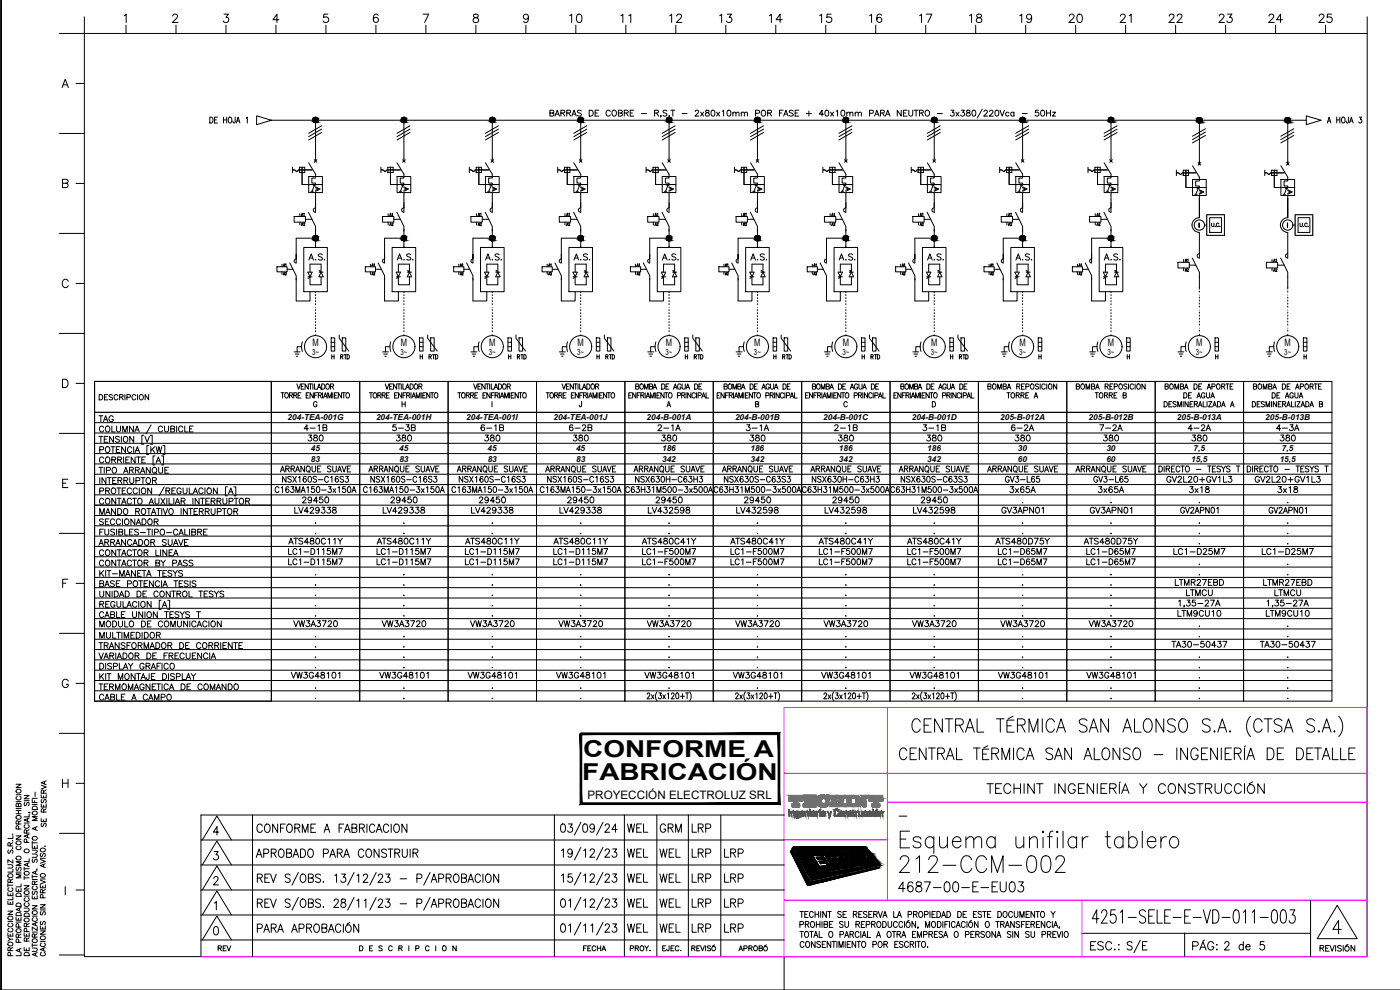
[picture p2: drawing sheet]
<svg xmlns="http://www.w3.org/2000/svg" width="420mm" height="297mm" viewBox="0 0 420 297" stroke-linecap="round" stroke-linejoin="round" font-family="sans-serif">
<defs><g id="words">
<text font-size="9.3" x="269.2" y="263.2">212-CCM-002</text>
<text font-size="7.5" x="337.3" y="287.2">S/E</text>
<text font-size="7.1" x="295.3" y="239.2">TECHINT INGENIERÍA Y CONSTRUCCIÓN</text>
<g font-size="7">
<text x="175" y="227.1">CONFORME A</text>
<text x="174.8" y="234.1">FABRICACIÓN</text>
</g>
<g font-size="6.2">
<text x="268.8" y="268.8">4687-00-E-EU03</text>
<text x="357" y="286.1">PÁG:</text>
</g>
<g font-size="5.7">
<text x="170" y="8.1">10</text>
<text x="185.6" y="8.1">11</text>
<text x="200" y="8.1">12</text>
<text x="215.2" y="8.1">13</text>
<text x="230" y="8.1">14</text>
<text x="245.2" y="8.1">15</text>
<text x="260" y="8.1">16</text>
<text x="275.2" y="8.1">17</text>
<text x="290" y="8.1">18</text>
<text x="305.2" y="8.1">19</text>
<text x="320" y="8.1">20</text>
<text x="335.1" y="8.1">21</text>
<text x="350" y="8.1">22</text>
<text x="364.8" y="8.1">23</text>
<text x="379.9" y="8.1">24</text>
<text x="394.8" y="8.1">25</text>
<text x="76.2" y="250.8">CONFORME A FABRICACION</text>
<text x="187.3" y="250.8">WEL</text>
<text x="197.2" y="250.8">GRM</text>
<text x="206.7" y="250.8">LRP</text>
<text x="76.2" y="258.6">APROBADO PARA CONSTRUIR</text>
<text x="187.3" y="258.6">WEL</text>
<text x="197.2" y="258.6">WEL</text>
<text x="206.7" y="258.6">LRP</text>
<text x="216.6" y="258.6">LRP</text>
<text x="187.3" y="266">WEL</text>
<text x="197.2" y="266">WEL</text>
<text x="206.7" y="266">LRP</text>
<text x="216.6" y="266">LRP</text>
<text x="187.3" y="273.4">WEL</text>
<text x="197.2" y="273.4">WEL</text>
<text x="206.7" y="273.4">LRP</text>
<text x="216.6" y="273.4">LRP</text>
<text x="187.3" y="280.8">WEL</text>
<text x="197.2" y="280.8">WEL</text>
<text x="206.7" y="280.8">LRP</text>
<text x="216.6" y="280.8">LRP</text>
<text x="326.3" y="286.1">ESC.:</text>
<text x="366.5" y="286.1">2 de 5</text>
</g>
<g font-size="4.9">
<text x="28.9" y="127.7">TAG</text>
<text x="90.3" y="130.5">4-1B</text>
<text x="116.8" y="130.5">5-3B</text>
<text x="143.6" y="130.5">6-1B</text>
<text x="170" y="130.5">6-2B</text>
<text x="196.5" y="130.5">2-1A</text>
<text x="223" y="130.5">3-1A</text>
<text x="249.4" y="130.5">2-1B</text>
<text x="276.2" y="130.5">3-1B</text>
<text x="302.7" y="130.5">6-2A</text>
<text x="329.1" y="130.5">7-2A</text>
<text x="355.6" y="130.5">4-2A</text>
<text x="382.1" y="130.5">4-3A</text>
<text x="91.4" y="133.7">380</text>
<text x="118.2" y="133.7">380</text>
<text x="144.6" y="133.7">380</text>
<text x="171.1" y="133.7">380</text>
<text x="197.6" y="133.7">380</text>
<text x="224" y="133.7">380</text>
<text x="250.8" y="133.7">380</text>
<text x="277.3" y="133.7">380</text>
<text x="303.7" y="133.7">380</text>
<text x="330.2" y="133.7">380</text>
<text x="356.7" y="133.7">380</text>
<text x="383.5" y="133.7">380</text>
<text x="28.9" y="143.2">TIPO ARRANQUE</text>
<text x="28.9" y="146.4">INTERRUPTOR</text>
<text x="300.9" y="146">GV3-L65</text>
<text x="302.3" y="148.9">3x65A</text>
<text x="327.4" y="146">GV3-L65</text>
<text x="328.8" y="148.9">3x65A</text>
<text x="349.2" y="146">GV2L20+GV1L3</text>
<text x="356" y="148.9">3x18</text>
<text x="375.7" y="146">GV2L20+GV1L3</text>
<text x="382.8" y="148.9">3x18</text>
<text x="87.5" y="155.2">LV429338</text>
<text x="90" y="152">29450</text>
<text x="113.9" y="155.2">LV429338</text>
<text x="116.4" y="152">29450</text>
<text x="140.8" y="155.2">LV429338</text>
<text x="142.9" y="152">29450</text>
<text x="167.2" y="155.2">LV429338</text>
<text x="169.3" y="152">29450</text>
<text x="193.7" y="155.2">LV432598</text>
<text x="195.8" y="152">29450</text>
<text x="220.1" y="155.2">LV432598</text>
<text x="222.6" y="152">29450</text>
<text x="246.6" y="155.2">LV432598</text>
<text x="249.1" y="152">29450</text>
<text x="273.4" y="155.2">LV432598</text>
<text x="275.5" y="152">29450</text>
<text x="299.9" y="155.2">GV3APN01</text>
<text x="326.3" y="155.2">GV3APN01</text>
<text x="28.9" y="158.7">SECCIONADOR</text>
<text x="28.9" y="164.7">ARRANCADOR SUAVE</text>
<text x="85.7" y="164.4">ATS480C11Y</text>
<text x="85.7" y="167.6">LC1-D115M7</text>
<text x="112.2" y="164.4">ATS480C11Y</text>
<text x="112.2" y="167.6">LC1-D115M7</text>
<text x="138.6" y="167.6">LC1-D115M7</text>
<text x="139" y="164.4">ATS480C11Y</text>
<text x="165.5" y="164.4">ATS480C11Y</text>
<text x="165.5" y="167.6">LC1-D115M7</text>
<text x="191.9" y="164.4">ATS480C41Y</text>
<text x="191.9" y="167.6">LC1-F500M7</text>
<text x="218.4" y="164.4">ATS480C41Y</text>
<text x="218.4" y="167.6">LC1-F500M7</text>
<text x="244.8" y="164.4">ATS480C41Y</text>
<text x="245.2" y="167.6">LC1-F500M7</text>
<text x="271.3" y="164.4">ATS480C41Y</text>
<text x="271.6" y="167.6">LC1-F500M7</text>
<text x="298.1" y="164.4">ATS480D75Y</text>
<text x="298.8" y="167.6">LC1-D65M7</text>
<text x="324.6" y="164.4">ATS480D75Y</text>
<text x="325.3" y="167.6">LC1-D65M7</text>
<text x="351.4" y="167.6">LC1-D25M7</text>
<text x="377.8" y="167.6">LC1-D25M7</text>
<text x="28.9" y="171.1">CONTACTOR BY PASS</text>
<text x="85.7" y="170.7">LC1-D115M7</text>
<text x="112.2" y="170.7">LC1-D115M7</text>
<text x="138.6" y="170.7">LC1-D115M7</text>
<text x="165.5" y="170.7">LC1-D115M7</text>
<text x="191.9" y="170.7">LC1-F500M7</text>
<text x="218.4" y="170.7">LC1-F500M7</text>
<text x="245.2" y="170.7">LC1-F500M7</text>
<text x="271.6" y="170.7">LC1-F500M7</text>
<text x="298.8" y="170.7">LC1-D65M7</text>
<text x="325.3" y="170.7">LC1-D65M7</text>
<text x="351.7" y="176.7">LTMR27EBD</text>
<text x="355.2" y="179.9">LTMCU</text>
<text x="378.2" y="176.7">LTMR27EBD</text>
<text x="381.7" y="179.9">LTMCU</text>
<text x="28.9" y="189.4">MODULO DE COMUNICACION</text>
<text x="87.1" y="189.1">VW3A3720</text>
<text x="113.9" y="189.1">VW3A3720</text>
<text x="140.4" y="189.1">VW3A3720</text>
<text x="166.9" y="189.1">VW3A3720</text>
<text x="193.3" y="189.1">VW3A3720</text>
<text x="219.8" y="189.1">VW3A3720</text>
<text x="246.2" y="189.1">VW3A3720</text>
<text x="273" y="189.1">VW3A3720</text>
<text x="299.5" y="189.1">VW3A3720</text>
<text x="326" y="189.1">VW3A3720</text>
<text x="352.8" y="186.3">LTM9CU10</text>
<text x="379.2" y="186.3">LTM9CU10</text>
<text x="350.7" y="195.4">TA30-50437</text>
<text x="377.5" y="195.4">TA30-50437</text>
<text x="28.9" y="208.1">TERMOMAGNETICA DE COMANDO</text>
<text x="86.4" y="204.6">VW3G48101</text>
<text x="112.9" y="204.6">VW3G48101</text>
<text x="139.7" y="204.6">VW3G48101</text>
<text x="166.2" y="204.6">VW3G48101</text>
<text x="192.6" y="204.6">VW3G48101</text>
<text x="219.1" y="204.6">VW3G48101</text>
<text x="245.5" y="204.6">VW3G48101</text>
<text x="272.3" y="204.6">VW3G48101</text>
<text x="298.8" y="204.6">VW3G48101</text>
<text x="325.3" y="204.6">VW3G48101</text>
<text x="28.9" y="211.3">CABLE A CAMPO</text>
<text x="220.8" y="286.5">APROBÓ</text>
</g>
<g font-size="4.4">
<text x="101.2" y="109">RTD</text>
<text x="127.7" y="109">RTD</text>
<text x="233.9" y="109">RTD</text>
<text x="260.4" y="109">RTD</text>
<text x="15.2" y="249.4" transform="rotate(-90 15.2 249.4)">SE RESERVA</text>
<text x="64.6" y="286.5">REV</text>
<text x="174.3" y="286.5">FECHA</text>
<text x="188.4" y="286.5">PROY.</text>
</g>
<g font-size="3.5">
<text x="89.6" y="66">A1</text>
<text x="116.1" y="66">A1</text>
<text x="142.5" y="66">A1</text>
<text x="169" y="66">A1</text>
<text x="195.8" y="66">A1</text>
<text x="222.2" y="66">A1</text>
<text x="248.7" y="66">A1</text>
<text x="275.2" y="66">A1</text>
<text x="301.6" y="66">A1</text>
<text x="328.4" y="66">A1</text>
<text x="89.6" y="68.8">A2</text>
<text x="116.1" y="68.8">A2</text>
<text x="142.5" y="68.8">A2</text>
<text x="169" y="68.8">A2</text>
<text x="195.8" y="68.8">A2</text>
<text x="222.2" y="68.8">A2</text>
<text x="248.7" y="68.8">A2</text>
<text x="275.2" y="68.8">A2</text>
<text x="301.6" y="68.8">A2</text>
<text x="328.4" y="68.8">A2</text>
<text x="84.3" y="83.6">A2</text>
<text x="84.3" y="81.1">A1</text>
<text x="113.6" y="83.6" transform="rotate(-90 113.6 83.6)">A2</text>
<text x="113.6" y="81.1" transform="rotate(-90 113.6 81.1)">A1</text>
<text x="137.2" y="83.6">A2</text>
<text x="140.1" y="81.1" transform="rotate(-90 140.1 81.1)">A1</text>
<text x="163.7" y="83.6">A2</text>
<text x="163.7" y="81.1">A1</text>
<text x="190.1" y="83.6">A2</text>
<text x="190.1" y="81.1">A1</text>
<text x="217" y="83.6">A2</text>
<text x="217" y="81.1">A1</text>
<text x="243.4" y="83.6">A2</text>
<text x="243.4" y="81.1">A1</text>
<text x="269.9" y="83.6">A2</text>
<text x="272.7" y="81.1" transform="rotate(-90 272.7 81.1)">A1</text>
<text x="296.3" y="83.6">A2</text>
<text x="296.3" y="81.1">A1</text>
<text x="322.8" y="83.6">A2</text>
<text x="322.8" y="81.1">A1</text>
<text x="354.9" y="82.5">A2</text>
<text x="354.9" y="79.7">A1</text>
<text x="381.4" y="82.5">A2</text>
<text x="384.2" y="79.7" transform="rotate(-90 384.2 79.7)">A1</text>
<text x="176.3" y="239.6">PROYECCIÓN ELECTROLUZ SRL</text>
</g>
<g font-size="3.1">
<text x="93.7" y="103.8">M</text>
<text x="120.3" y="103.8">M</text>
<text x="146.8" y="103.8">M</text>
<text x="173.3" y="103.8">M</text>
<text x="199.8" y="103.8">M</text>
<text x="226.4" y="103.8">M</text>
<text x="252.9" y="103.8">M</text>
<text x="279.4" y="103.8">M</text>
<text x="306" y="103.8">M</text>
<text x="332.5" y="103.8">M</text>
<text x="359" y="103.8">M</text>
<text x="385.5" y="103.8">M</text>
<text x="146.8" y="158.4">.</text>
<text x="146.8" y="161.6">.</text>
<text x="173.2" y="158.4">.</text>
<text x="173.2" y="161.6">.</text>
<text x="199.7" y="158.4">.</text>
<text x="305.9" y="158.4">.</text>
<text x="332.3" y="158.4">.</text>
<text x="146.8" y="173.9">.</text>
<text x="173.2" y="173.9">.</text>
<text x="199.7" y="173.9">.</text>
<text x="305.9" y="173.9">.</text>
<text x="332.3" y="173.9">.</text>
<text x="146.8" y="183.1">.</text>
<text x="173.2" y="183.1">.</text>
<text x="146.8" y="186.3">.</text>
<text x="173.2" y="186.3">.</text>
<text x="146.8" y="198.6">.</text>
<text x="146.8" y="201.8">.</text>
<text x="173.2" y="198.6">.</text>
<text x="173.2" y="201.8">.</text>
<text x="199.7" y="198.6">.</text>
<text x="199.7" y="201.8">.</text>
<text x="305.9" y="198.6">.</text>
<text x="305.9" y="201.8">.</text>
<text x="332.3" y="198.6">.</text>
<text x="332.3" y="201.8">.</text>
<text x="146.8" y="211">.</text>
<text x="173.2" y="211">.</text>
<text x="305.9" y="211">.</text>
<text x="332.3" y="211">.</text>
</g>
<g font-size="2.6">
<text x="305.9" y="152">.</text>
<text x="332.3" y="152">.</text>
<text x="359.1" y="152">.</text>
<text x="359.1" y="164.4">.</text>
<text x="93.8" y="176.7">.</text>
<text x="93.8" y="179.9">.</text>
<text x="120.3" y="176.7">.</text>
<text x="120.3" y="179.9">.</text>
<text x="146.8" y="176.7">.</text>
<text x="146.8" y="179.9">.</text>
<text x="173.2" y="176.7">.</text>
<text x="173.2" y="179.9">.</text>
<text x="199.7" y="176.7">.</text>
<text x="199.7" y="179.9">.</text>
<text x="226.5" y="176.7">.</text>
<text x="226.5" y="179.9">.</text>
<text x="279.4" y="176.7">.</text>
<text x="279.4" y="179.9">.</text>
<text x="305.9" y="176.7">.</text>
<text x="305.9" y="179.9">.</text>
<text x="332.3" y="176.7">.</text>
<text x="332.3" y="179.9">.</text>
<text x="359.1" y="189.1">.</text>
<text x="93.8" y="192.3">.</text>
<text x="93.8" y="195.4">.</text>
<text x="120.3" y="192.3">.</text>
<text x="120.3" y="195.4">.</text>
<text x="146.8" y="192.3">.</text>
<text x="146.8" y="195.4">.</text>
<text x="173.2" y="192.3">.</text>
<text x="173.2" y="195.4">.</text>
<text x="199.7" y="192.3">.</text>
<text x="199.7" y="195.4">.</text>
<text x="226.5" y="192.3">.</text>
<text x="226.5" y="195.4">.</text>
<text x="252.9" y="195.4">.</text>
<text x="279.4" y="192.3">.</text>
<text x="279.4" y="195.4">.</text>
<text x="305.9" y="192.3">.</text>
<text x="305.9" y="195.4">.</text>
<text x="332.3" y="192.3">.</text>
<text x="332.3" y="195.4">.</text>
<text x="359.1" y="192.3">.</text>
<text x="93.8" y="207.8">.</text>
<text x="120.3" y="207.8">.</text>
<text x="146.8" y="207.8">.</text>
<text x="173.2" y="207.8">.</text>
<text x="199.7" y="207.8">.</text>
<text x="226.5" y="207.8">.</text>
<text x="279.4" y="207.8">.</text>
<text x="305.9" y="207.8">.</text>
<text x="332.3" y="207.8">.</text>
<text x="359.1" y="204.6">.</text>
<text x="359.1" y="207.8">.</text>
<text x="268.8" y="246.2">-</text>
</g>
<g font-size="2.5">
<text x="93.7" y="106.5">3~</text>
<text x="120.2" y="106.5">3~</text>
<text x="146.7" y="106.5">3~</text>
<text x="173.2" y="106.5">3~</text>
<text x="199.8" y="106.5">3~</text>
<text x="226.3" y="106.5">3~</text>
<text x="252.8" y="106.5">3~</text>
<text x="279.3" y="106.5">3~</text>
<text x="305.9" y="106.5">3~</text>
<text x="332.4" y="106.5">3~</text>
<text x="358.9" y="106.5">3~</text>
<text x="385.4" y="106.5">3~</text>
<text x="86.3" y="126.1">204-TEA-001G</text>
<text x="112.9" y="126.1">204-TEA-001H</text>
<text x="139.9" y="126.1">204-TEA-001I</text>
<text x="166.1" y="126.1">204-TEA-001J</text>
<text x="194.1" y="126.1">204-B-001A</text>
<text x="220.6" y="126.1">204-B-001B</text>
<text x="247.1" y="126.1">204-B-001C</text>
<text x="273.6" y="126.1">204-B-001D</text>
<text x="300.2" y="126.1">205-B-012A</text>
<text x="326.7" y="126.1">205-B-012B</text>
<text x="353.2" y="126.1">205-B-013A</text>
<text x="379.7" y="126.1">205-B-013B</text>
<text x="93.3" y="135.4">45</text>
<text x="119.8" y="135.4">45</text>
<text x="146.3" y="135.4">45</text>
<text x="172.9" y="135.4">45</text>
<text x="198.7" y="135.4">186</text>
<text x="225.2" y="135.4">186</text>
<text x="251.8" y="135.4">186</text>
<text x="278.3" y="135.4">186</text>
<text x="305.5" y="135.4">30</text>
<text x="332" y="135.4">30</text>
<text x="358.2" y="135.4">7,5</text>
<text x="384.7" y="135.4">7,5</text>
<text x="93.3" y="138.5">83</text>
<text x="119.8" y="138.5">83</text>
<text x="146.4" y="138.5">83</text>
<text x="172.9" y="138.5">83</text>
<text x="198.7" y="138.5">342</text>
<text x="225.2" y="138.5">342</text>
<text x="251.8" y="138.5">342</text>
<text x="278.3" y="138.5">342</text>
<text x="305.5" y="138.5">60</text>
<text x="332" y="138.5">60</text>
<text x="357.5" y="138.5">15,5</text>
<text x="384" y="138.5">15,5</text>
</g>
</g></defs>
<!-- layer: 0 -->
<g fill="none" stroke="#000" stroke-width=".3">
<path d="M25.3 10h385v277h-385zM77 34.8l4.4 1.3-4.4 1.3zM94.7 36v11.5M96.5 37.7l-3.9 2.3M96.5 38.8l-3.9 2.2M96.5 39.7l-3.9 2.3M121.2 36v11.5M123 37.7l-3.9 2.3M123 38.8l-3.9 2.2M123 39.7l-3.9 2.3M147.7 36v11.5M149.6 37.7l-3.9 2.3"/>
<path d="M149.6 38.8l-3.9 2.2M149.6 39.7l-3.9 2.3M174.3 36v11.5M176.1 37.7l-3.9 2.3M176.1 38.8l-3.9 2.2M176.1 39.7l-3.9 2.3M200.8 36v11.5M202.6 37.7l-3.9 2.3M202.6 38.8l-3.9 2.2M202.6 39.7l-3.9 2.3M227.3 36v11.5M229.1 37.7l-3.9 2.3"/>
<path d="M229.1 38.8l-3.9 2.2M229.1 39.7l-3.9 2.3M253.9 36v11.5M255.7 37.7l-3.9 2.3M255.7 38.8l-3.9 2.2M255.7 39.7l-3.9 2.3M280.4 36v11.5M282.2 37.7l-3.9 2.3M282.2 38.8l-3.9 2.2M282.2 39.7l-3.9 2.3M306.9 36v11.5M308.7 37.7l-3.9 2.3"/>
<path d="M308.7 38.8l-3.9 2.2M308.7 39.7l-3.9 2.3M333.4 36v11.5M335.2 37.7l-3.9 2.3M335.2 38.8l-3.9 2.2M335.2 39.7l-3.9 2.3M361.8 38.6l-3.9 2.3M361.8 39.6l-3.9 2.3M388.3 38.6l-3.9 2.3M388.3 39.6l-3.9 2.3M392 34.8l4.5 1.3-4.5 1.3zM94.7 58.5v3.8"/>
<path d="M121.2 58.5v3.8M147.7 58.5v3.8M174.3 58.5v3.8M200.8 58.5v3.8M227.3 58.5v3.8M253.9 58.5v3.8M280.4 58.5v3.8M306.9 58.5v3.8M333.4 58.5v3.8M359.9 59.4v5.9v-5.9M361.8 40.6l-3.9 2.3M386.5 59.4v5.9v-5.9"/>
<path d="M388.3 40.6l-3.9 2.3M91.2 74.2h7v13.3h-7zM94.7 71.5h-5.8v6.1v-1.3M94.7 68.8v5.4M117.7 74.2h7.1v13.3h-7.1zM121.2 71.5h-5.8v6.1v-1.3M121.2 68.8v5.4M144.2 74.2h7.1v13.3h-7.1zM147.7 71.5h-5.8v6.1v-1.3M147.7 68.8v5.4M170.7 74.2h7.1v13.3h-7.1zM174.3 71.5h-5.8v6.1v-1.3"/>
<path d="M174.3 68.8v5.4M197.3 74.2h7v13.3h-7zM200.8 71.5h-5.8v6.1v-1.3M200.8 68.8v5.4M223.8 74.2h7.1v13.3h-7.1zM227.3 71.5h-5.8v6.1v-1.3M227.3 68.8v5.4M250.3 74.2h7.1v13.3h-7.1zM253.9 71.5h-5.9v6.1v-1.3M253.9 68.8v5.4M276.8 74.2h7.1v13.3h-7.1zM280.4 71.5h-5.8v6.1v-1.3"/>
<path d="M280.4 68.8v5.4M303.4 74.2h7v13.3h-7zM306.9 71.5h-5.8v6.1v-1.3M306.9 68.8v5.4M329.9 74.2h7.1v13.3h-7.1zM333.4 71.5h-5.8v6.1v-1.3M333.4 68.8v5.4M88.9 83.5v6.8h4.1v-2.8M94.7 99.5h.1M94.7 98.6h.1M94.7 97.7h.1M94.7 96.8h.1"/>
<path d="M94.7 95.9h.1M94.7 95h.1M94.7 94.1h.1M94.7 93.2h.1M94.7 91.4h.1M94.7 90.5h.1M94.7 89.6h.1M94.7 88.7h.1M94.7 87.5v.3M94.7 92.3h.1M115.4 83.5v6.8h4.2v-2.8M121.2 99.5h.1"/>
<path d="M121.2 98.6h.1M121.2 97.7h.1M121.2 96.8h.1M121.2 95.9h.1M121.2 95h.1M121.2 94.1h.1M121.2 93.2h.1M121.2 91.4h.1M121.2 90.5h.1M121.2 89.6h.1M121.2 88.7h.1M121.2 87.5v.3"/>
<path d="M121.2 92.3h.1M141.9 83.5v6.8h4.2v-2.8M147.7 99.5h.1M147.7 98.6h.1M147.7 97.7h.1M147.7 96.8h.1M147.7 95.9h.1M147.7 95h.1M147.7 94.1h.1M147.7 93.2h.1M147.7 91.4h.1M147.7 90.5h.1"/>
<path d="M147.7 89.6h.1M147.7 88.7h.1M147.7 87.5v.3M147.7 92.3h.1M168.5 83.5v6.8h4.1v-2.8M174.3 99.5h.1M174.3 98.6h.1M174.3 97.7h.1M174.3 96.8h.1M174.3 95.9h.1M174.3 95h.1M174.3 94.1h.1"/>
<path d="M174.3 93.2h.1M174.3 91.4h.1M174.3 90.5h.1M174.3 89.6h.1M174.3 88.7h.1M174.3 87.5v.3M174.3 92.3h.1M195 83.5v6.8h4.1v-2.8M200.8 99.5h.1M200.8 98.6h.1M200.8 97.7h.1M200.8 96.8h.1"/>
<path d="M200.8 95.9h.1M200.8 95h.1M200.8 94.1h.1M200.8 93.2h.1M200.8 91.4h.1M200.8 90.5h.1M200.8 89.6h.1M200.8 88.7h.1M200.8 87.5v.3M200.8 92.3h.1M221.5 83.5v6.8h4.2v-2.8M227.3 99.5h.1"/>
<path d="M227.3 98.6h.1M227.3 97.7h.1M227.3 96.8h.1M227.3 95.9h.1M227.3 95h.1M227.3 94.1h.1M227.3 93.2h.1M227.3 91.4h.1M227.3 90.5h.1M227.3 89.6h.1M227.3 88.7h.1M227.3 87.5v.3"/>
<path d="M227.3 92.3h.1M248 83.5v6.8h4.2v-2.8M253.9 99.5h.1M253.9 98.6h.1M253.9 97.7h.1M253.9 96.8h.1M253.9 95.9h.1M253.9 95h.1M253.9 94.1h.1M253.9 93.2h.1M253.9 91.4h.1M253.9 90.5h.1"/>
<path d="M253.9 89.6h.1M253.9 88.7h.1M253.9 87.5v.3M253.9 92.3h.1M274.6 83.5v6.8h4.1v-2.8M280.4 99.5h.1M280.4 98.6h.1M280.4 97.7h.1M280.4 96.8h.1M280.4 95.9h.1M280.4 95h.1M280.4 94.1h.1"/>
<path d="M280.4 93.2h.1M280.4 91.4h.1M280.4 90.5h.1M280.4 89.6h.1M280.4 88.7h.1M280.4 87.5v.3M280.4 92.3h.1M301.1 83.5v6.8h4.1v-2.8M306.9 99.5h.1M306.9 98.6h.1M306.9 97.7h.1M306.9 96.8h.1"/>
<path d="M306.9 95.9h.1M306.9 95h.1M306.9 94.1h.1M306.9 93.2h.1M306.9 91.4h.1M306.9 90.5h.1M306.9 89.6h.1M306.9 88.7h.1M306.9 87.5v.3M306.9 92.3h.1M327.6 83.5v6.8h4.2v-2.8M333.4 99.5h.1"/>
<path d="M333.4 98.6h.1M333.4 97.7h.1M333.4 96.8h.1M333.4 95.9h.1M333.4 95h.1M333.4 94.1h.1M333.4 93.2h.1M333.4 91.4h.1M333.4 90.5h.1M333.4 89.6h.1M333.4 88.7h.1M333.4 87.5v.3"/>
<path d="M333.4 92.3h.1M359.9 99.4h.1M359.9 97.6h.1M359.9 96.7h.1M359.9 95.8h.1M359.9 94.9h.1M359.9 94h.1M359.9 92.1h.1M359.9 91.2h.1M359.9 90.3h.1M359.9 89.4h.1M359.9 87.6h.1"/>
<path d="M359.9 86.3v.4M359.9 88.5h.1M359.9 93v.1M359.9 98.5h.1M386.5 99.4h.1M386.5 97.6h.1M386.5 96.7h.1M386.5 95.8h.1M386.5 94.9h.1M386.5 94h.1M386.5 92.1h.1M386.5 91.2h.1"/>
<path d="M386.5 90.3h.1M386.5 89.4h.1M386.5 87.6h.1M386.5 86.3v.4M386.5 88.5h.1M386.5 93v.1M386.5 98.5h.1M28.4 114.4h53v9.3h-53zM28.4 114.4h53v96h-53zM81.4 114.4h26.6v9.3h-26.6zM88.3 105.6h1.8M88.6 106.2h1.1"/>
<path d="M89 106.9h.4M90.5 104h-1.3v1.6M90.8 102.6l-.3 1.4 .3 1.5M94.7 100.4v.3M108 114.4h26.5v9.3h-26.5zM114.8 105.6h1.8M115.1 106.2h1.1M115.5 106.9h.4M117 104h-1.3v1.6M117.3 102.6l-.3 1.4 .3 1.5M121.2 100.4v.3M134.5 114.4h26.5v9.3h-26.5z"/>
<path d="M141.3 105.6h1.8M141.7 106.2h1.1M142 106.9h.4M143.6 104h-1.4v1.6M143.8 102.6l-.3 1.4 .3 1.5M147.7 100.4v.3M161 114.4h26.5v9.3h-26.5zM167.9 105.6h1.7M168.2 106.2h1.1M168.5 106.9h.5M170.1 104h-1.3v1.6M170.3 102.6l-.2 1.4 .2 1.5"/>
<path d="M174.3 100.4v.3M187.5 114.4h26.6v9.3h-26.6zM194.4 105.6h1.8M194.7 106.2h1.1M195.1 106.9h.4M196.6 104h-1.3v1.6M196.8 102.6l-.2 1.4 .2 1.5M200.8 100.4v.3M214.1 114.4h26.5v9.3h-26.5zM220.9 105.6h1.8M221.2 106.2h1.1M221.6 106.9h.4"/>
<path d="M223.1 104h-1.3v1.6M223.4 102.6l-.3 1.4 .3 1.5M227.3 100.4v.3M240.6 114.4h26.5v9.3h-26.5zM247.4 105.6h1.8M247.8 106.2h1.1M248.1 106.9h.4M249.7 104h-1.4v1.6M249.9 102.6l-.2 1.4 .2 1.5M253.9 100.4v.3M267.1 114.4h26.5v9.3h-26.5zM274 105.6h1.7"/>
<path d="M274.3 106.2h1.1M274.6 106.9h.5M276.2 104h-1.4v1.6M276.4 102.6l-.2 1.4 .2 1.5M280.4 100.4v.3M293.6 114.4h26.6v9.3h-26.6zM300.5 105.6h1.8M300.8 106.2h1.1M301.1 106.9h.5M302.7 104h-1.3v1.6M302.9 102.6l-.2 1.4 .2 1.5M306.9 100.4v.3"/>
<path d="M320.2 114.4h26.5v9.3h-26.5zM327 105.6h1.8M327.3 106.2h1.2M327.7 106.9h.4M329.2 104h-1.3v1.6M329.5 102.6l-.3 1.4 .3 1.5M333.4 100.4v.3M346.7 114.4h26.5v9.3h-26.5zM353.5 105.6h1.8M353.9 106.2h1.1M354.2 106.9h.4M355.7 104h-1.3v1.6"/>
<path d="M356 102.6l-.3 1.4 .3 1.5M359.9 100.3v.4M373.2 114.4h26.5v9.3h-26.5zM380.1 105.6h1.7M380.4 106.2h1.1M380.7 106.9h.5M382.3 104h-1.4v1.6M382.5 102.6l-.2 1.4 .2 1.5M386.5 100.3v.4M4.8 235.3h1.5l-1.5 1h1.5M4.8 238.4h1.5M4.9 237.1a.71 .71 0 0 1 1-.3 .71 .71 0 0 1 .2 1 .74 .74 0 0 1-.9 .1 .74 .74 0 0 1-.3-.8z"/>
<path d="M5.2 239a.55 .55 0 0 0-.4 .6 .55 .55 0 0 0 .6 .4h.3a.55 .55 0 0 0 .6-.4 .55 .55 0 0 0-.3-.6M7.2 238.7h1.6l-1.6 1h1.6M9.7 239.9v.9h1.5M9.7 239.5h1.5M2.4 259.4h1l.5 .5-.2 .5-1.3 .1M2.6 255l-.2 .4 .2 .6 .3-.1 .5-.9 .5 .4-.2 .6M3.1 253.8l-.1-.9-.4-.1-.2 .4v.6h1.5M3.7 252.2h.1M3.7 254.5h.1M3.7 250.3h.1M3.9 258v.9l-1.5-.9v.9M3.9 250.7v.9h-1.5"/>
<path d="M3.9 252.8l-.8 .5M4.8 250.8h1.5l-1.5 1h1.5M4.8 244.2h1.5M4.8 243.2h1.5M4.8 242.6h1.5M4.8 240.5h1.5M4.9 257.2a.71 .71 0 0 1 1-.3 .71 .71 0 0 1 .2 1 .73 .73 0 0 1-.9 .1 .73 .73 0 0 1-.3-.8zM4.9 252.6a.71 .71 0 0 1 1-.3 .71 .71 0 0 1 .2 1 .73 .73 0 0 1-.9 .1 .73 .73 0 0 1-.3-.8zM4.9 244.9a.71 .71 0 0 1 1-.2 .71 .71 0 0 1 .2 1 .73 .73 0 0 1-.9 .1 .73 .73 0 0 1-.3-.9zM5.2 253.9a.55 .55 0 0 0-.4 .6 .55 .55 0 0 0 .6 .4h.3a.55 .55 0 0 0 .6-.4 .55 .55 0 0 0-.3-.6M5.5 247.2v-.8l-.4-.2-.3 .4v.6h1.5M5.5 241.4l.3-.4 .4 .1 .1 .3v.6h-1.5l.2-.9 .5 .1v.8"/>
<path d="M5.5 243.2v1M5.6 248.7l-.1-.8-.5-.1-.2 .9h1.5M6.3 258.5h-1.5l1.5 .6-1.5 .6h1.5M6.3 246.2l-.8 .5M7.2 246.9h1.6M7.2 240.2h1.6M7.3 255a.7 .7 0 0 1 1-.3 .7 .7 0 0 1 .2 1 .73 .73 0 0 1-.8 .1 .73 .73 0 0 1-.4-.8zM7.5 240.7l-.3 .4 .3 .6 .3-.1 .5-.9 .5 .4-.3 .6M7.6 247.5a.55 .55 0 0 0-.4 .6 .55 .55 0 0 0 .6 .4h.4a.55 .55 0 0 0 .6-.4 .55 .55 0 0 0-.4-.6M8 250l-.1-.9-.5-.1-.2 1h1.6M8 252.7v-.8l-.6-.1-.2 .9h1.6M8.2 245.7v.7"/>
<path d="M8.2 250.5v.7M8.2 259.1v.7M8.7 243.7l.3 .2M8.8 258.9l-1.6 .5 1.6 .6M8.8 257.7v.8h-1.6M8.8 250.3l-1.6 .6 1.6 .6M8.8 245.5l-1.6 .5 1.6 .6M8.8 244.2v.9h-1.6M8.8 248.9l-.8 .6M9.7 256.2h1.1l.4 .5-.2 .5h-1.3M9.7 255.1l1.3 .1 .1 .5-.4 .1M9.7 253.6v.9h1.5v-.9"/>
<path d="M9.7 252.4v1M9.7 252.9h1.5M9.7 241.4h1.5M9.7 251.2a.71 .71 0 0 1 1-.2 .71 .71 0 0 1 .3 1 .73 .73 0 0 1-.9 .1 .73 .73 0 0 1-.4-.9zM9.7 243.7a.7 .7 0 0 1 1-.3 .7 .7 0 0 1 .3 1 .73 .73 0 0 1-.9 .1 .73 .73 0 0 1-.4-.8zM9.7 242.2a.84 .84 0 0 1 1.5 .2v.5h-1.5zM9.9 257.7l-.2 .4 .2 .6 .3-.1 .6-.9 .4 .4-.2 .6M10.4 254v.5M11.2 248l-1.5 .6 1.5 .6M11.2 245h-1.5l1.5 .6-1.5 .6h1.5M12.1 257.9l1.5 .6-1.5 .5M12.1 257.5h1.5"/>
<path d="M12.3 256l-.2 .4 .2 .6 .4-.1 .3-.8 .5 .1-.1 .8M13.1 259.4v.7M13.5 253.9h.1M13.6 259.2l-1.5 .5 1.5 .6M2.4 279.9v1h1.5v-1M2.4 273.4h1.5l-1.5 1h1.5M2.4 270.4v.9h1.5v-.9M2.4 267.8v.9h1.5v-.9M2.4 276.5h1.5M2.4 265.6h1.5M2.4 265.1v1M2.4 275.2a.71 .71 0 0 1 1-.3 .71 .71 0 0 1 .3 1 .74 .74 0 0 1-.9 .1 .74 .74 0 0 1-.4-.8z"/>
<path d="M2.6 262.3a.74 .74 0 0 1 .9-.1 .74 .74 0 0 1 .3 .8 .71 .71 0 0 1-1 .3 .71 .71 0 0 1-.2-1zM2.7 278.5a.56 .56 0 0 0-.3 .6 .56 .56 0 0 0 .5 .5h.4a.56 .56 0 0 0 .6-.5 .56 .56 0 0 0-.4-.6M2.7 277a.55 .55 0 0 0-.3 .7 .55 .55 0 0 0 .5 .4h.4a.55 .55 0 0 0 .6-.4 .55 .55 0 0 0-.4-.7M2.7 266.4a.55 .55 0 0 0-.3 .6 .55 .55 0 0 0 .5 .4h.4a.55 .55 0 0 0 .6-.4 .55 .55 0 0 0-.4-.6M3.1 264.7l-.1-.8-.4-.2-.2 .4v.6h1.5M3.1 268.2v.5M3.1 270.7v.6M3.9 269.1v.9h-1.5M3.9 260.8v.9h-1.5M3.9 263.7l-.8 .5M4.8 275.2v.9h1.5v-.9M4.8 266.5v.9h1.5v-.9"/>
<path d="M4.8 276.7h1.5M4.8 261.7h1.5M4.9 279a.7 .7 0 0 1 1-.3 .7 .7 0 0 1 .2 1 .73 .73 0 0 1-.9 .1 .73 .73 0 0 1-.3-.8zM4.9 274a.84 .84 0 0 1 1.4 .2v.5h-1.5zM4.9 271.2a.84 .84 0 0 1 1.4 .2v.6h-1.5zM4.9 268.2a.84 .84 0 0 1 1.4 .3v.5h-1.5zM5 260.2l-.2 .3 .1 .5 .4 .1 .4-.8 .4-.1 .2 .3-.2 .7M5.5 266.9v.5M5.5 275.5v.6M5.6 278.2l-.1-.9-.5-.1-.2 1h1.5M5.8 272.5v.7M6.3 272.3l-1.5 .6 1.5 .5"/>
<path d="M6.3 265.2v.9h-1.5M6.3 262.2h-1.5l1.5 .6-1.5 .6h1.5M7.2 279.9v1h1.6v-1M7.2 272.5h1.1l.5 .4-.3 .5h-1.3M7.2 265.7h1.6l-1.6 1h1.6M7.2 268.9h1.6M7.2 263.4h1.6M7.2 260.2v1M7.2 262.9v1M7.2 260.7h1.6M7.3 275.7a.7 .7 0 0 1 1-.2 .7 .7 0 0 1 .2 1 .73 .73 0 0 1-.8 0 .73 .73 0 0 1-.4-.8zM7.3 274.2a.83 .83 0 0 1 1.5 .3v.5h-1.6z"/>
<path d="M7.3 267.5a.7 .7 0 0 1 1-.3 .7 .7 0 0 1 .2 1 .73 .73 0 0 1-.8 .1 .73 .73 0 0 1-.4-.8zM7.3 261.7a.7 .7 0 0 1 1-.2 .7 .7 0 0 1 .2 1 .73 .73 0 0 1-.8 .1 .73 .73 0 0 1-.4-.9zM7.6 270.9a.56 .56 0 0 0-.4 .6 .56 .56 0 0 0 .6 .5h.4a.56 .56 0 0 0 .6-.5 .56 .56 0 0 0-.4-.6M7.6 269.4a.55 .55 0 0 0-.4 .6 .55 .55 0 0 0 .6 .5h.4a.55 .55 0 0 0 .6-.5 .55 .55 0 0 0-.4-.6M8 278l-.1-.8-.5-.1-.2 .9h1.6M8 279.5v-.8l-.6-.1-.2 .9h1.6M8.8 277l-.8 .5M9.7 271.7h1.5l-1.5 1h1.5M9.7 268.7v1h1.5v-1M9.7 262.5v1M9.7 279.7h1.5M9.7 274.9h1.5"/>
<path d="M9.7 263.9h1.5M9.7 263h1.5M9.7 273.5a.7 .7 0 0 1 1-.3 .7 .7 0 0 1 .3 1 .73 .73 0 0 1-.9 .1 .73 .73 0 0 1-.4-.8zM9.9 267.4l-.2 .3v.5l.5 .1 .3-.8 .5-.1 .2 .3-.2 .7M10 275.4a.56 .56 0 0 0-.3 .6 .56 .56 0 0 0 .5 .5h.4a.56 .56 0 0 0 .6-.5 .56 .56 0 0 0-.4-.6M10 265.9a.55 .55 0 0 0-.3 .6 .55 .55 0 0 0 .5 .5h.4a.55 .55 0 0 0 .6-.5 .55 .55 0 0 0-.4-.6M10.4 265.4l-.1-.9-.3-.1-.3 .3v.7h1.5M10.4 269.1v.6M10.7 261.4v.8M10.7 277v.7M11 260.8h.1M11.2 278.2v1l-1.5-1v1"/>
<path d="M11.2 276.7l-1.5 .6 1.5 .6M11.2 261.2l-1.5 .6 1.5 .6M11.2 264.4l-.8 .5M12.1 279.3h1.5l-1.5 1h1.5M12.1 277.8v.9h1.5v-.9M12.1 271.4h1.5l-1.5 1.1h1.5M12.1 265.4v1h1.5v-1M12.1 264.1l1.5 .6-1.5 .5M12.1 273h1.5M12.1 263.7h1.5M12.3 276.5l-.2 .3 .2 .6 .4-.1 .3-.8 .5 .1-.1 .8M12.3 273.5l-.2 .4 .2 .6 .4-.1 .3-.8 .5 .1-.1 .8"/>
<path d="M12.8 267.9v-.9h-.6l-.1 .9h1.5M12.8 265.8v.6M12.8 278.2v.5M12.9 269.4l-.1-.9h-.6l-.1 .9h1.5M13.6 266.9l-.8 .5M.2 297l.1-296.9v296.9h419.9M2.4 281.2l.7 .6M2.6 282.8a.74 .74 0 0 1 .9-.1 .74 .74 0 0 1 .3 .8 .71 .71 0 0 1-1 .3 .71 .71 0 0 1-.2-1zM3.1 285.2l-.1-.8-.4-.2-.2 .4v.6h1.5M3.1 280.3v.6M3.1 286.7v-.8l-.6-.1-.1 .9h1.5M3.9 281.8h-.8l-.7 .6"/>
<path d="M3.9 284.2l-.8 .5M5.5 281.2v-.8l-.4-.2-.3 .4v.6h1.5M5.6 282.7l-.1-.8-.5-.1-.2 .9h1.5M5.8 284.8v.7M6.3 285.9v.8h-1.5M6.3 284.6l-1.5 .6 1.5 .5M6.3 280.2l-.8 .5M7.2 284.3v.9h1.6v-.9M7.3 286a.84 .84 0 0 1 1.5 .2v.5h-1.6zM8 282.4l-.1-.9-.5-.1-.2 1h1.6M8 280.3v.6M8 284.7v.5"/>
<path d="M8.8 281.4l-.8 .5M9.7 284.5h1.1l.4 .4-.2 .5-1.3 .1M9.7 283.6h1.5M9.7 283.1v1M9.7 281.9a.71 .71 0 0 1 1-.2 .71 .71 0 0 1 .3 1 .73 .73 0 0 1-.9 .1 .73 .73 0 0 1-.4-.9zM10.4 281.2l-.1-.9-.5-.1-.1 1h1.5M10.7 286v.7M11.2 285.8l-1.5 .6 1.5 .6M11.2 280.2l-.8 .5M12.1 282.5h1.5M12.5 285.7a.55 .55 0 0 0-.4 .7 .55 .55 0 0 0 .6 .4h.3a.55 .55 0 0 0 .6-.4 .55 .55 0 0 0-.3-.7M12.5 283a.55 .55 0 0 0-.4 .6 .55 .55 0 0 0 .6 .4h.3a.55 .55 0 0 0 .6-.4 .55 .55 0 0 0-.3-.6"/>
<path d="M13.1 284.5v.7M13.6 284.3l-1.5 .6 1.5 .6M235.3 287v10"/>
<circle cx="94.7" cy="36" r=".8"/>
<circle cx="121.2" cy="36" r=".8"/>
<circle cx="147.7" cy="36" r=".8"/>
<circle cx="174.3" cy="36" r=".8"/>
<circle cx="200.8" cy="36" r=".8"/>
<circle cx="227.3" cy="36" r=".8"/>
<circle cx="253.8" cy="36" r=".8"/>
<circle cx="280.4" cy="36" r=".8"/>
<circle cx="306.9" cy="36" r=".8"/>
<circle cx="333.4" cy="36" r=".8"/>
<circle cx="359.9" cy="36.1" r=".8"/>
<circle cx="386.5" cy="36.1" r=".8"/>
<circle cx="94.7" cy="71.5" r=".8"/>
<circle cx="121.2" cy="71.5" r=".8"/>
<circle cx="147.7" cy="71.5" r=".8"/>
<circle cx="174.3" cy="71.5" r=".8"/>
<circle cx="200.8" cy="71.5" r=".8"/>
<circle cx="227.3" cy="71.5" r=".8"/>
<circle cx="253.8" cy="71.5" r=".8"/>
<circle cx="280.4" cy="71.5" r=".8"/>
<circle cx="306.9" cy="71.5" r=".8"/>
<circle cx="333.4" cy="71.5" r=".8"/>
<circle cx="94.7" cy="104" r="3.3"/>
<circle cx="121.2" cy="104" r="3.3"/>
<circle cx="147.7" cy="104" r="3.3"/>
<circle cx="174.3" cy="104" r="3.3"/>
<circle cx="200.8" cy="104" r="3.3"/>
<circle cx="227.3" cy="104" r="3.3"/>
<circle cx="253.8" cy="104" r="3.3"/>
<circle cx="280.4" cy="104" r="3.3"/>
<circle cx="306.9" cy="104" r="3.3"/>
<circle cx="333.4" cy="104" r="3.3"/>
<circle cx="359.9" cy="104" r="3.3"/>
<circle cx="386.5" cy="104" r="3.3"/>
<circle cx="12.8" cy="255" r=".69"/>
<circle cx="12.8" cy="262.7" r=".69"/>
<circle cx="12.8" cy="281.4" r=".69"/>
</g>
<!-- layer: Texto-rotulo -->
<g fill="none" stroke="#000" stroke-width=".3">
<path d="M17.8 10h7.5M37.3 4.7l.6-.5v2.5M37.8 7.5v2.5M51.8 4.8l.5-.6h.5l.5 .5-.4 .9-1.2 1.1h1.7M52.8 7.5v2.5M67.2 4.2h1.3l-.7 1a.84 .84 0 0 1 .6 1.3 .84 .84 0 0 1-1.4-.2M67.8 7.5v2.5M82.8 7.5v2.5M83.7 5.9h-1.8l1.2-1.7v2.5M97.8 7.5v2.5M98.4 4.2h-1.2l-.1 1.1a.88 .88 0 0 1 1.3 0 .88 .88 0 0 1-.1 1.3 .88 .88 0 0 1-1.3-.3M112.8 7.5v2.5"/>
<path d="M113.5 4.6a.72 .72 0 0 0-1.1-.2 1.43 1.43 0 0 0 .5 2.3 .78 .78 0 0 0 .7-.7 .78 .78 0 0 0-.8-.8 .78 .78 0 0 0-.8 .7M127 4.2h1.7l-1.2 2.5M127.8 7.5v2.5M142.2 4.4a.5 .5 0 0 0 .3 .8 .9 .9 0 0 1 1 .4 .9 .9 0 0 1-.1 1l-.8 .1a.72 .72 0 0 1-.7-.7 .72 .72 0 0 1 .8-.7l.5-.1a.5 .5 0 0 0 .2-.8zM142.8 7.5v2.5M157.8 7.5v2.5M158.6 5.1a.78 .78 0 0 1-1.1 .6 .78 .78 0 0 1-.3-1.2 .78 .78 0 0 1 1.3 .1 1.75 1.75 0 0 1-.6 2.1l-.6-.1-.1-.2M410.3 5v5M18.6 26.3l1-2.5 .9 2.5M19 25.5h1.2M22.8 25h2.5M17.8 40h7.5"/>
<path d="M18.8 55l1.4-.1 .2-.4-.1-.5-.5-.2h-1v2.5h1a.66 .66 0 0 0 .6-.7 .66 .66 0 0 0-.6-.6M22.8 55h2.5M17.8 70h7.5M20.5 84.4a.92 .92 0 0 0-1.1-.6 .92 .92 0 0 0-.7 .9v.6a.92 .92 0 0 0 .7 1 .92 .92 0 0 0 1.1-.6M22.8 85h2.5M17.8 100h7.5M18.8 113.8h.8a1.33 1.33 0 0 1 .8 1.2 1.33 1.33 0 0 1-.8 1.3h-.8zM22.8 115h2.5M17.8 130h7.5M18.8 145h1M20.4 143.8h-1.6v2.5h1.6M22.8 145h2.5"/>
<path d="M17.8 160h7.5M18.8 175h1M20.4 173.8h-1.6v2.5M22.8 175h2.5M17.8 190h7.5M20.5 204.4a.92 .92 0 0 0-1.1-.6 .92 .92 0 0 0-.7 .9v.6a.9 .9 0 0 0 .9 1 .9 .9 0 0 0 .9-1h-.6M22.8 205h2.5M17.8 220h7.5M18.8 233.8v2.5M18.8 235h1.6M20.4 233.8v2.5M22.8 235h2.5"/>
<path d="M17.8 250h7.5M19.6 266v2.5M22.8 267h2.5M17.8 286.5h7.5"/>
</g>
<!-- layer: TEXTOS -->
<g fill="none" stroke="#000" stroke-width=".3">
<path d="M25.3 5v5M63 35.1a.89 .89 0 0 1 1 .9 .89 .89 0 0 1-1 .9zM64.4 36h.5M65.3 35.1h-.9v1.8h.9M67.1 36h.9M67.1 35.1v1.8M68 35.1v1.8M68.8 35.2l.1-.1a.91 .91 0 0 1 .7 .9 .91 .91 0 0 1-.7 .9 1.16 1.16 0 0 1-.1-1.7zM70.6 35.1l-.1 1.7h-.4l-.2-.5M70.9 36.9l.6-1.8 .5 1.8M71.1 36.3h.7M73.9 35.5l.3-.4v1.8"/>
<path d="M165 33.9l1.1-.1v-.6l-1.1-.1v1.7l1.1-.1 .1-.5-.4-.3M166.5 34.8l.7-1.7 .7 1.7M166.8 34.2h.9M168.3 33.9l1-.1 .1-.6-1.1-.1v1.7M168.9 33.9l.6 .9M170.1 33.9l1-.1 .1-.6-1.1-.1v1.7M170.7 33.9l.6 .9M171.6 34.8l.7-1.7 .7 1.7M171.9 34.2h.8M174.5 33.3l-.4-.2-.8 .2 .2 .4 1 .6v.3l-.4 .2-.8-.2M176.8 33.1h.6a.94 .94 0 0 1 .6 .9 .94 .94 0 0 1-.6 .8h-.6zM178.6 33.9h.7"/>
<path d="M179.7 33.1h-1.1v1.7h1.1M183.1 33.5a.65 .65 0 0 0-.7-.4 .65 .65 0 0 0-.5 .6v.5a.65 .65 0 0 0 .5 .6 .65 .65 0 0 0 .7-.4M184 33.1a.83 .83 0 0 1 1 .8 .83 .83 0 0 1-1 .9l-.3-.6zM185.6 33.9l1-.1 .1-.6-1.1-.1v1.7l1.1-.1 .1-.5-.5-.3M187.4 33.9l1-.1v-.6l-1-.1v1.7M187.9 33.9l.6 .9M189.1 33.9h.7M190.2 33.1h-1.1v1.7h1.1M192.5 34.1h1.5M196.4 33.9l1.1-.1v-.6l-1.1-.1v1.7M197 33.9l.6 .9M198.4 34.8h-.2h.2l-.2 .4"/>
<path d="M200.2 33.3l-.5-.2-.7 .2 .1 .4 1.1 .6v.3l-.5 .2-.7-.2M200.9 34.8h-.2h.2l-.2 .4M201.3 33.1h1.2M201.9 33.1v1.7M204.7 34.1h1.5M208.7 33.5l.3-.4h.5l.2 .3-.3 .6-.8 .8h1.2M210.3 33.7l.9 1.1M211.2 33.7l-.9 1.1M211.9 33.1v.6l.7 .2 .3 .3a.59 .59 0 0 1-.6 .7 .59 .59 0 0 1-.6-.7l1.1-.7-.1-.4zM213.6 33.1h.3a.91 .91 0 0 1 .7 .9 .91 .91 0 0 1-.7 .8 1.14 1.14 0 0 1-.3-1.7zM215.1 33.7l.9 1.1M216 33.7l-.9 1.1"/>
<path d="M216.7 33.4l.5-.3v1.7M218.4 33.1h.3a.92 .92 0 0 1 .7 .9 .92 .92 0 0 1-.7 .8 1.14 1.14 0 0 1-.3-1.7zM219.9 34l.5-.3h.4l.1 1.1M219.9 33.7v1.1M220.9 34l.4-.3h.4l.1 1.1M222.5 34l.4-.3h.4l.1 1.1M222.5 33.7v1.1M223.4 34l.4-.3h.4l.1 1.1M226.8 34l1-.1 .1-.7-1.1-.1v1.7M228.6 33.3l.2-.2a.83 .83 0 0 1 1 .8 .83 .83 0 0 1-1 .9l-.3-.6zM230.4 33.9l1-.1 .1-.6-1.1-.1v1.7M231 33.9l.6 .9"/>
<path d="M233.9 33.9h.7M235 33.1h-1.1v1.7M235.2 34.8l.7-1.7 .6 1.7M235.4 34.2h.9M238.1 33.3l-.5-.2-.7 .2 .1 .4 1.1 .6v.3l-.5 .2-.7-.2M238.6 33.9h.7M239.7 33.1h-1.1v1.7h1.1M242 34.1h1.5M242.8 33.3v1.5M247.1 34.2h-1.2l.8-1.1v1.7M247.8 33.1h.3a.91 .91 0 0 1 .6 .9 .91 .91 0 0 1-.6 .8 1.14 1.14 0 0 1-.3-1.7zM249.2 33.7l1 1.1"/>
<path d="M250.2 33.7l-1 1.1M250.9 33.4l.5-.3v1.7M252.6 33.1h.3a.91 .91 0 0 1 .7 .9 .91 .91 0 0 1-.7 .8 1.14 1.14 0 0 1-.3-1.7zM254.1 34l.5-.3h.4l.1 1.1M254.1 33.7v1.1M255.1 34l.4-.3h.4l.1 1.1M256.7 34l.4-.3h.4l.1 1.1M256.7 33.7v1.1M257.6 34l.4-.3h.4l.1 1.1M261 34l1-.1v-.7l-1-.1v1.7M262.5 34.8l.6-1.7 .7 1.7M262.7 34.2h.9"/>
<path d="M264.2 33.9l1.1-.1v-.6l-1.1-.1v1.7M264.8 33.9l.6 .9M265.7 34.8l.7-1.7 .7 1.7M266 34.2h.8M270.5 33.1v1.7l-1.2-1.7v1.7M271.1 33.9h.7M272.2 33.1h-1.1v1.7h1.1M272.7 33.1v1.2l.5 .5 .6-.2 .1-1.5M274.3 33.1h1.2M274.9 33.1v1.7M275.9 33.9l1-.1 .1-.6-1.1-.1v1.7M276.5 33.9l.6 .9"/>
<path d="M277.8 33.3l.2-.2a.83 .83 0 0 1 1 .8 .83 .83 0 0 1-1 .9l-.4-.6zM281.3 34.1h1.5M285.4 33.1h.9l-.5 .6a.59 .59 0 0 1 .4 1 .59 .59 0 0 1-1-.2M286.9 33.7l.9 1.1M287.8 33.7l-.9 1.1M288.5 33.1h.9l-.5 .6a.59 .59 0 0 1 .5 1 .59 .59 0 0 1-1.1-.2M290.2 33.1v.6l.7 .2 .3 .3a.57 .57 0 0 1-.7 .7 .57 .57 0 0 1-.4-.8l1-.6-.1-.4zM291.9 33.1h.3a.92 .92 0 0 1 .7 .9 .92 .92 0 0 1-.7 .8 1.14 1.14 0 0 1-.3-1.7zM294.8 32.7l-1.5 2.7M295.3 33.5l.3-.4h.6l.1 .3-.2 .6-.9 .8h1.2M297 33.5l.3-.4h.5l.2 .3-.2 .6-.9 .8h1.2M298.8 33.1h.3a.91 .91 0 0 1 .7 .9 .91 .91 0 0 1-.7 .8 1.14 1.14 0 0 1-.3-1.7z"/>
<path d="M300.1 33.1l.7 1.7 .7-1.7M302.8 33.9a.56 .56 0 0 0-.8-.1 .56 .56 0 0 0 0 .9 .56 .56 0 0 0 .8-.1M304.3 33.9a.56 .56 0 0 0-.8-.1 .56 .56 0 0 0 0 .9 .56 .56 0 0 0 .8-.1M304.3 33.7v1.1M306.8 34.1h1.5M311.6 33.1h-.8l-.1 .7a.62 .62 0 0 1 1 0 .62 .62 0 0 1-.2 .9 .62 .62 0 0 1-.9-.2M312.6 33.1h.2a.91 .91 0 0 1 .7 .9 .91 .91 0 0 1-.7 .8 1.14 1.14 0 0 1-.2-1.7zM314.1 33.9h1.2M314.1 33.1v1.7M315.3 33.1v1.7M315.8 33.7h1l-1 1.1h1M398.3 36.9l.6-1.8 .5 1.8"/>
<path d="M398.5 36.3h.7M401.2 35.1v1.8M401.2 36h.9M402.1 35.1v1.8M402.9 35.2l.1-.1a.91 .91 0 0 1 .7 .9 .91 .91 0 0 1-.7 .9 1.18 1.18 0 0 1-.1-1.7zM404.7 35.1l-.1 1.6-.5 .1-.1-.5M405 36.9l.6-1.8 .5 1.8M405.2 36.3h.7M407.9 35.1h.8l-.4 .7a.52 .52 0 0 1 .4 .8 .52 .52 0 0 1-.9 0M92.7 78l.7-1.8 .7 1.8M93 77.4h.8M94.7 77.9l.1 .1"/>
<path d="M96.8 76.5l-.5-.3-.8 .3 .2 .4 1.1 .6v.3l-.5 .2-.8-.2M97.4 77.9l.1 .1M119.2 78l.7-1.8 .7 1.8M119.5 77.4h.9M121.2 77.9l.1 .1M123.3 76.5l-.5-.3-.8 .3 .2 .4 1.1 .6v.3l-.5 .2-.8-.2M123.9 77.9l.1 .1M145.7 78l.7-1.8 .8 1.8M146 77.4h.9M147.8 77.9l.1 .1M149.8 76.5l-.4-.3-.8 .3 .1 .4 1.1 .6v.3l-.4 .2-.8-.2M150.4 77.9l.1 .1"/>
<path d="M172.3 78l.7-1.8 .7 1.8M172.5 77.4h.9M174.3 77.9l.1 .1M176.3 76.5l-.4-.3-.8 .3 .2 .4 1 .6v.3l-.4 .2-.8-.2M176.9 77.9l.1 .1M198.8 78l.7-1.8 .7 1.8M199.1 77.4h.8M200.8 77.9l.1 .1M202.9 76.5l-.5-.3-.8 .3 .2 .4 1.1 .6v.3l-.5 .2-.8-.2M203.5 77.9l.1 .1M225.3 78l.7-1.8 .7 1.8M225.6 77.4h.9"/>
<path d="M227.3 77.9l.1 .1M229.4 76.5l-.5-.3-.8 .3 .2 .4 1.1 .6v.3l-.5 .2-.8-.2M230 77.9l.1 .1M251.8 78l.7-1.8 .7 1.8M252.1 77.4h.9M253.9 77.9l.1 .1M255.9 76.5l-.4-.3-.8 .3 .1 .4 1.1 .6v.3l-.4 .2-.8-.2M256.5 77.9l.1 .1M278.4 78l.7-1.8 .7 1.8M278.6 77.4h.9M280.4 77.9l.1 .1M282.4 76.5l-.4-.3-.8 .3 .2 .4 1 .6v.3l-.4 .2-.8-.2"/>
<path d="M283.1 77.9v.1M304.9 78l.7-1.8 .7 1.8M305.1 77.4h.9M306.9 77.9l.1 .1M308.9 76.5l-.4-.3-.8 .3 .2 .4 1 .6v.3l-.4 .2-.8-.2M309.6 77.9l.1 .1M331.4 78l.7-1.8 .7 1.8M331.7 77.4h.9M333.4 77.9l.1 .1M335.5 76.5l-.5-.3-.8 .3 .2 .4 1.1 .6v.3l-.5 .2-.8-.2M336.1 77.9l.1 .1M363.6 66.9v.8l.3 .3 .4-.1v-1"/>
<path d="M364.7 67.9h.1M365.8 67.2a.39 .39 0 0 0-.5-.3 .39 .39 0 0 0-.3 .4v.3a.39 .39 0 0 0 .3 .4 .39 .39 0 0 0 .5-.2M366.1 67.9h.1M390.2 66.9v.8l.3 .3 .3-.1 .1-1M391.2 67.9h.1M392.3 67.2a.39 .39 0 0 0-.4-.3 .39 .39 0 0 0-.3 .4v.3a.39 .39 0 0 0 .3 .4 .39 .39 0 0 0 .4-.2M392.6 67.9h.1M29.8 118.4h.5a.85 .85 0 0 1 .5 .8 .85 .85 0 0 1-.5 .8h-.5zM31.3 119.1h.7M32.3 118.4h-1v1.6h1M33.8 118.6l-.4-.2-.7 .2 .2 .4 .9 .5-.4 .5-.7-.2M35.4 118.8a.59 .59 0 0 0-.7-.4 .59 .59 0 0 0-.5 .6v.4a.59 .59 0 0 0 .5 .6 .59 .59 0 0 0 .7-.4"/>
<path d="M35.9 119.1h.9l.1-.6-1-.1v1.6M36.4 119.1l.6 .9M37.5 118.4v1.6M38.1 119.2l.9-.1 .1-.6-1-.1v1.6M40.7 118.8a.58 .58 0 0 0-.6-.4 .58 .58 0 0 0-.5 .6v.4a.58 .58 0 0 0 .5 .6 .58 .58 0 0 0 .6-.4M41.3 118.4v1.6M42.1 118.5a.72 .72 0 0 1 1 .7 .72 .72 0 0 1-1.1 .6l-.2-.8zM44.6 118.4v1.6l-1-1.6v1.6M84.3 117.8h1M84.8 117.8v1.6M85.7 117.9a.73 .73 0 0 1 .9 .7 .73 .73 0 0 1-.9 .7l-.3-.5zM86.9 118.6l.8-.1 .1-.5-.9-.2v1.6"/>
<path d="M87.3 118.6l.5 .8M88.2 118.6l.8-.1v-.5l-.8-.2v1.6M88.6 118.6l.5 .8M89.1 115.2l.5 1.6 .6-1.6M89.4 118.6h.6M90.3 117.8h-.9v1.6h.9M90.4 115.9h.5M91.3 115.2h-.9v1.6h.9M91.9 118.6h.5M92.5 115.2v1.6l-.9-1.6v1.6M92.7 115.2h1M92.8 117.8h-.9v1.6h.9"/>
<path d="M93.2 115.2v1.6M93.9 115.2v1.6M94 117.8v1.6l-.9-1.6v1.6M94.4 115.2v1.6h.8l.6-1.6 .5 1.6M94.4 118.6h.6M95.3 117.8h-.9v1.6M95.4 116.2h.7M95.5 118.6l.8-.1 .1-.5-.9-.2v1.6M96 118.6l.5 .8M96.5 115.2a.81 .81 0 0 1 1 .8 .81 .81 0 0 1-1 .8zM96.8 117.8v1.6M97.1 119.4l.5-1.6 .6 1.6"/>
<path d="M97.3 118.9h.7M98 115.3l.2-.1a.76 .76 0 0 1 .7 .8 .76 .76 0 0 1-.9 .7l-.2-.5zM98.4 119.4v-1.6l.6 1.6 .5-1.6v1.6M99.2 115.9h.8l.1-.6-.9-.1v1.6M99.6 106.4v1.3M99.6 107h.7M99.7 115.9l.4 .9M99.9 117.8v1.6M100.4 118.6h.5M101.3 117.8h-.9v1.6h.9M102.5 117.8v1.6l-1-1.6v1.6M102.7 117.8h.9"/>
<path d="M103.2 117.8v1.6M104.1 117.9a.73 .73 0 0 1 .8 .7 .73 .73 0 0 1-.8 .7l-.3-.5zM110.8 117.8h1M111.3 117.8v1.6M112.2 117.9a.73 .73 0 0 1 .9 .7 .73 .73 0 0 1-.9 .7l-.2-.5zM113.4 118.6l.8-.1 .1-.5-.9-.2v1.6M113.9 118.6l.4 .8M114.7 118.6l.8-.1 .1-.5-.9-.2v1.6M115.2 118.6l.4 .8M115.6 115.2l.6 1.6 .5-1.6M116 118.6h.5M116.9 117.8h-.9v1.6h.9"/>
<path d="M116.9 115.9h.6M117.8 115.2h-.9v1.6h.9M118.4 118.6h.6M119 115.2v1.6l-.9-1.6v1.6M119.2 115.2h1M119.3 117.8h-.9v1.6h.9M119.7 115.2v1.6M120.4 115.2v1.6M120.5 117.8v1.6l-.9-1.6v1.6M120.9 115.2v1.6h.8M120.9 118.6h.6M121.8 116.8l.5-1.6 .5 1.6"/>
<path d="M121.8 117.8h-.9v1.6M122 116.2h.6M122 118.6l.9-.1v-.5l-.9-.2v1.6M122.5 118.6l.5 .8M123.1 115.2a.81 .81 0 0 1 .9 .8 .81 .81 0 0 1-.9 .8zM123.3 117.8v1.6M123.6 119.4l.6-1.6 .5 1.6M123.8 118.9h.7M124.6 115.3l.1-.1a.76 .76 0 0 1 .7 .8 .76 .76 0 0 1-.8 .7l-.3-.5zM124.9 119.4v-1.6l.6 1.6 .5-1.6v1.6M125.7 115.9h.8l.1-.6-.9-.1v1.6M126.1 107h.7"/>
<path d="M126.1 106.4v1.3M126.2 115.9l.5 .9M126.4 117.8v1.6M126.9 118.6h.5M127.8 117.8h-.9v1.6h.9M129 117.8v1.6l-.9-1.6v1.6M129.2 117.8h1M129.7 117.8v1.6M130.6 117.9l.1-.1a.76 .76 0 0 1 .7 .9 .76 .76 0 0 1-.8 .6l-.3-.5zM137.4 117.8h.9M137.9 117.8v1.6M138.8 117.9l.1-.1a.76 .76 0 0 1 .7 .9 .76 .76 0 0 1-.8 .6l-.3-.5z"/>
<path d="M139.9 118.6l.8-.1 .1-.5-.9-.2v1.6M140.4 118.6l.5 .8M141.2 118.6l.8-.1 .1-.5-.9-.2v1.6M141.7 118.6l.5 .8M142.1 115.2l.6 1.6 .5-1.6M142.5 118.6h.5M143.4 117.8h-.9v1.6h.9M143.4 115.9h.6M144.3 115.2h-.9v1.6h.9M144.9 118.6h.6M145.6 115.2v1.6l-1-1.6v1.6M145.8 115.2h.9"/>
<path d="M145.8 117.8h-.9v1.6h.9M146.2 115.2v1.6M146.9 115.2v1.6M147.1 117.8v1.6l-1-1.6v1.6M147.4 115.2v1.6h.9l.5-1.6 .6 1.6M147.5 118.6h.5M148.4 117.8h-.9v1.6M148.5 116.2h.7M148.6 118.6l.8-.1 .1-.5-.9-.2v1.6M149 118.6l.5 .8M149.6 115.2a.81 .81 0 0 1 1 .8 .81 .81 0 0 1-1 .8zM149.9 117.8v1.6"/>
<path d="M150.1 119.4l.6-1.6 .5 1.6M150.3 118.9h.7M151.1 115.3l.1-.1a.76 .76 0 0 1 .7 .8 .76 .76 0 0 1-.8 .7l-.3-.5zM151.5 119.4v-1.6l.5 1.6 .5-1.6v1.6M152.2 115.9h.8l.1-.6-.9-.1v1.6M152.6 107h.7M152.6 106.4v1.3M152.7 115.9l.5 .9M152.9 117.8v1.6M153.3 106.4v1.3M153.4 118.6h.6M154.3 117.8h-.9v1.6h.9"/>
<path d="M155.3 107h.6v-.5l-.6-.1v1.3M155.5 117.8v1.6l-.9-1.6v1.6M155.6 107l.4 .7M155.7 117.8h1M156.2 117.8v1.6M156.3 106.4h.7M156.7 106.4v1.3M157.1 117.9a.73 .73 0 0 1 .9 .7 .73 .73 0 0 1-.9 .7l-.2-.5zM157.2 106.4a.65 .65 0 0 1 .7 .7 .65 .65 0 0 1-.7 .6zM163.9 117.8h1M164.4 117.8v1.6M165.3 117.9a.73 .73 0 0 1 .8 .7 .73 .73 0 0 1-.8 .7l-.3-.5z"/>
<path d="M166.4 118.6l.9-.1v-.5l-.9-.2v1.6M166.9 118.6l.5 .8M167.7 118.6l.9-.1v-.5l-.9-.2v1.6M168.2 118.6l.5 .8M168.7 115.2l.5 1.6 .6-1.6M169 118.6h.6M169.9 117.8h-.9v1.6h.9M170 115.9h.5M170.9 115.2h-.9v1.6h.9M171.5 118.6h.5M172.1 115.2v1.6l-1-1.6v1.6M172.3 115.2h.9"/>
<path d="M172.4 117.8h-.9v1.6h.9M172.8 115.2v1.6M173.5 115.2v1.6M173.6 117.8v1.6l-1-1.6v1.6M174 115.2v1.6h.8l.5-1.6 .6 1.6M174 118.6h.5M174.9 117.8h-.9v1.6M175 116.2h.7M175.1 118.6l.8-.1 .1-.5-.9-.2v1.6M175.6 118.6l.5 .8M176.1 115.2a.81 .81 0 0 1 1 .8 .81 .81 0 0 1-1 .8zM176.4 117.8v1.6"/>
<path d="M176.7 119.4l.5-1.6 .6 1.6M176.9 118.9h.7M177.6 115.3l.1-.1a.76 .76 0 0 1 .8 .8 .76 .76 0 0 1-.9 .7l-.3-.5zM178 119.4v-1.6l.5 1.6 .6-1.6v1.6M178.8 115.9h.8v-.6l-.8-.1v1.6M179.1 107h.7M179.1 106.4v1.3M179.2 115.9l.5 .9M179.5 117.8v1.6M179.8 106.4v1.3M179.9 118.6h.6M180.8 117.8h-.9v1.6h.9"/>
<path d="M181.8 107h.6v-.5l-.6-.1v1.3M182.1 117.8v1.6l-1-1.6v1.6M182.2 107l.3 .7M182.3 117.8h.9M182.7 117.8v1.6M182.8 106.4h.7M183.2 106.4v1.3M183.7 117.9a.73 .73 0 0 1 .8 .7 .73 .73 0 0 1-.8 .7l-.3-.5zM183.7 106.4a.65 .65 0 0 1 .8 .7 .65 .65 0 0 1-.8 .6zM188.7 118.6h.5M189.6 117.8h-.9v1.6h.9M190.8 115.9h.8l.1-.6-.9-.1v1.6l.9-.2v-.5l-.3-.2"/>
<path d="M190.8 117.8v1.6l-.9-1.6v1.6M191.2 118.6h.6M192.1 117.8h-.9v1.6M192.3 115.3l.1-.1a.76 .76 0 0 1 .7 .8 .76 .76 0 0 1-.8 .7l-.3-.5zM192.3 118.6l.8-.1 .1-.5-.9-.2v1.6M192.8 118.6l.5 .8M193.4 116.8v-1.6l.6 1.6 .5-1.6v1.6M193.6 117.8v1.6M193.9 119.4l.5-1.6 .6 1.6M194.1 118.9h.7M194.9 115.9h.8l.1-.6-.9-.1v1.6l.9-.2 .1-.4-.4-.3M195.2 119.4v-1.6l.5 1.6 .6-1.6v1.6"/>
<path d="M196 116.8l.5-1.6 .6 1.6M196.2 116.2h.7M196.7 117.8v1.6M197.2 118.6h.5M198.1 117.8h-.9v1.6h.9M198.6 115.2a.81 .81 0 0 1 1 .8 .81 .81 0 0 1-1 .8zM199.3 117.8v1.6l-1-1.6v1.6M199.5 117.8h.9M199.9 115.9h.5M200 117.8v1.6M200.8 115.2h-.9v1.6h.9M200.9 117.9a.73 .73 0 0 1 .8 .7 .73 .73 0 0 1-.8 .7l-.3-.5z"/>
<path d="M202.1 116.8l.6-1.6 .5 1.6M202.3 116.2h.7M203.3 118.7l.8-.1 .1-.6-.9-.2v1.6M204.4 115.6a.53 .53 0 0 0-.6-.4 .53 .53 0 0 0-.4 .6v.4a.52 .52 0 0 0 .5 .6 .52 .52 0 0 0 .5-.6h-.4M204.6 118.6l.8-.1 .1-.5-.9-.2v1.6M204.7 115.2v1.1l.4 .5 .5-.3 .1-1.3M205.1 118.6l.4 .8M205.7 107h.7M205.7 106.4v1.3M205.9 116.8l.5-1.6 .6 1.6M205.9 117.8v1.6M206.1 116.2h.6"/>
<path d="M206.4 106.4v1.3M207.3 117.8v1.6l-.9-1.6v1.6M208.3 107h.6v-.5l-.6-.1v1.3M208.5 115.2a.81 .81 0 0 1 .9 .8 .81 .81 0 0 1-.9 .8zM208.7 118.2a.52 .52 0 0 0-.6-.4 .52 .52 0 0 0-.4 .6v.4a.52 .52 0 0 0 .4 .6 .52 .52 0 0 0 .6-.4M208.7 107l.3 .7M209 117.8v1.6M209.4 106.4h.7M209.5 118.7l.8-.1 .1-.6-.9-.2v1.6M209.7 106.4v1.3M209.8 115.9h.5M210.3 106.4a.65 .65 0 0 1 .7 .7 .65 .65 0 0 1-.7 .6z"/>
<path d="M210.6 119.4l.5-1.6 .6 1.6M210.6 115.2h-.8v1.6h.8M210.8 118.9h.7M211.9 117.8v1.6h.8M215.2 118.6h.6M216.1 117.8h-.9v1.6h.9M217.3 115.9h.8l.1-.6-.9-.1v1.6l.9-.2 .1-.4-.4-.3M217.3 117.8v1.6l-.9-1.6v1.6M217.7 118.6h.6M218.6 117.8h-.9v1.6M218.8 115.3l.1-.1a.76 .76 0 0 1 .8 .8 .76 .76 0 0 1-.9 .7l-.3-.5zM218.8 118.6l.9-.1v-.5l-.9-.2v1.6"/>
<path d="M219.3 118.6l.5 .8M219.9 116.8v-1.6l.6 1.6 .5-1.6v1.6M220.1 117.8v1.6M220.4 119.4l.6-1.6 .5 1.6M220.6 118.9h.7M221.4 115.9h.8l.1-.6-.9-.1v1.6l.9-.2 .1-.4-.4-.3M221.7 119.4v-1.6l.6 1.6 .5-1.6v1.6M222.5 116.8l.6-1.6 .5 1.6M222.7 116.2h.7M223.2 117.8v1.6M223.7 118.6h.5M224.6 117.8h-.9v1.6h.9"/>
<path d="M225.1 115.2a.81 .81 0 0 1 1 .8 .81 .81 0 0 1-1 .8zM225.8 117.8v1.6l-.9-1.6v1.6M226 117.8h1M226.4 115.9h.5M226.5 117.8v1.6M227.3 115.2h-.9v1.6h.9M227.4 117.9a.73 .73 0 0 1 .8 .7 .73 .73 0 0 1-.8 .7l-.3-.5zM228.6 116.8l.6-1.6 .5 1.6M228.9 116.2h.6M229.8 118.7l.9-.1v-.6l-.9-.2v1.6M230.9 115.6a.53 .53 0 0 0-.6-.4 .53 .53 0 0 0-.4 .6v.4a.52 .52 0 0 0 .5 .6 .52 .52 0 0 0 .5-.6h-.3M231.1 118.6l.8-.1 .1-.5-.9-.2v1.6"/>
<path d="M231.2 115.2v1.1l.4 .5 .5-.3 .1-1.3M231.6 118.6l.5 .8M232.2 107h.7M232.2 106.4v1.3M232.4 116.8l.5-1.6 .6 1.6M232.4 117.8v1.6M232.6 116.2h.7M233.9 117.8v1.6l-1-1.6v1.6M235 115.2a.81 .81 0 0 1 1 .8 .81 .81 0 0 1-1 .8zM235.2 118.2a.53 .53 0 0 0-.6-.4 .53 .53 0 0 0-.4 .6v.4a.53 .53 0 0 0 .4 .6 .53 .53 0 0 0 .6-.4M235.5 117.8v1.6M236 118.7l.9-.1v-.6l-.9-.2v1.6"/>
<path d="M236.3 115.9h.5M237.1 119.4l.6-1.6 .5 1.6M237.2 115.2h-.9v1.6h.9M237.3 118.9h.7M238.4 117.8v1.6h.8M241.7 118.6h.6M242.6 117.8h-.9v1.6h.9M243.8 115.9h.9v-.6l-.9-.1v1.6l.9-.2 .1-.4-.4-.3M243.9 117.8v1.6l-1-1.6v1.6M244.3 118.6h.5M245.2 117.8h-.9v1.6M245.3 115.3l.2-.1a.76 .76 0 0 1 .7 .8 .76 .76 0 0 1-.9 .7l-.2-.5z"/>
<path d="M245.4 118.6l.8-.1 .1-.5-.9-.2v1.6M245.9 118.6l.4 .8M246.5 116.8v-1.6l.5 1.6 .6-1.6v1.6M246.7 117.8v1.6M247 119.4l.5-1.6 .5 1.6M247.2 118.9h.6M247.9 115.9h.9v-.6l-.9-.1v1.6l.9-.2v-.5l-.2-.2M248.3 119.4v-1.6l.5 1.6 .5-1.6v1.6M249 116.8l.6-1.6 .5 1.6M249.2 116.2h.7M249.7 117.8v1.6M250.2 118.6h.6"/>
<path d="M251.1 117.8h-.9v1.6h.9M251.6 115.2a.81 .81 0 0 1 1 .8 .81 .81 0 0 1-1 .8zM252.3 117.8v1.6l-.9-1.6v1.6M252.5 117.8h1M252.9 115.9h.6M253 117.8v1.6M253.8 115.2h-.9v1.6h.9M253.9 117.9a.73 .73 0 0 1 .9 .7 .73 .73 0 0 1-.9 .7l-.2-.5zM255.2 116.8l.5-1.6 .6 1.6M255.4 116.2h.7M256.4 118.7l.8-.1v-.6l-.8-.2v1.6M257.4 115.6a.52 .52 0 0 0-.6-.4 .52 .52 0 0 0-.4 .6v.4a.52 .52 0 0 0 .5 .6 .52 .52 0 0 0 .5-.6h-.3"/>
<path d="M257.7 118.6l.8-.1v-.5l-.8-.2v1.6M257.8 115.2v1.1l.4 .5 .5-.3v-1.3M258.1 118.6l.5 .8M258.7 107h.7M258.7 106.4v1.3M258.9 116.8l.6-1.6 .5 1.6M258.9 117.8v1.6M259.1 116.2h.7M260.4 117.8v1.6l-1-1.6v1.6M261.5 115.2a.81 .81 0 0 1 1 .8 .81 .81 0 0 1-1 .8zM261.7 118.2a.53 .53 0 0 0-.6-.4 .53 .53 0 0 0-.4 .6v.4a.53 .53 0 0 0 .4 .6 .53 .53 0 0 0 .6-.4M262.1 117.8v1.6"/>
<path d="M262.6 118.7l.8-.1 .1-.6-.9-.2v1.6M262.8 115.9h.5M263.6 119.4l.6-1.6 .5 1.6M263.7 115.2h-.9v1.6h.9M263.9 118.9h.6M265 117.8v1.6h.8M268.3 118.6h.5M269.2 117.8h-.9v1.6h.9M270.4 115.9h.8v-.6l-.8-.1v1.6l.8-.2 .1-.4-.3-.3M270.4 117.8v1.6l-1-1.6v1.6M270.8 118.6h.5M271.7 117.8h-.9v1.6"/>
<path d="M271.9 115.3l.1-.1a.76 .76 0 0 1 .7 .8 .76 .76 0 0 1-.8 .7l-.3-.5zM271.9 118.6l.8-.1 .1-.5-.9-.2v1.6M272.4 118.6l.4 .8M273 116.8v-1.6l.5 1.6 .6-1.6v1.6M273.2 117.8v1.6M273.5 119.4l.5-1.6 .6 1.6M273.7 118.9h.7M274.5 115.9h.8l.1-.6-.9-.1v1.6l.9-.2v-.4l-.3-.3M274.8 119.4v-1.6l.5 1.6 .6-1.6v1.6M275.6 116.8l.5-1.6 .5 1.6M275.8 116.2h.6M276.3 117.8v1.6"/>
<path d="M276.7 118.6h.6M277.6 117.8h-.9v1.6h.9M278.2 115.2a.81 .81 0 0 1 .9 .8 .81 .81 0 0 1-.9 .8zM278.9 117.8v1.6l-1-1.6v1.6M279.1 117.8h.9M279.4 115.9h.6M279.5 117.8v1.6M280.3 115.2h-.9v1.6h.9M280.4 117.9a.73 .73 0 0 1 .9 .7 .73 .73 0 0 1-.9 .7l-.2-.5zM281.7 116.8l.5-1.6 .6 1.6M281.9 116.2h.7M282.9 118.7l.8-.1 .1-.6-.9-.2v1.6"/>
<path d="M284 115.6a.53 .53 0 0 0-.7-.4 .53 .53 0 0 0-.4 .6v.4a.52 .52 0 0 0 .5 .6 .52 .52 0 0 0 .6-.6h-.4M284.2 118.6l.8-.1 .1-.5-.9-.2v1.6M284.3 115.2v1.1l.4 .5 .5-.3 .1-1.3M284.6 118.6l.5 .8M285.2 107h.7M285.2 106.4v1.3M285.4 116.8l.6-1.6 .5 1.6M285.5 117.8v1.6M285.6 116.2h.7M285.9 106.4v1.3M286.9 117.8v1.6l-.9-1.6v1.6M287.9 107h.6v-.5l-.6-.1v1.3"/>
<path d="M288 115.2a.81 .81 0 0 1 1 .8 .81 .81 0 0 1-1 .8zM288.3 118.2a.53 .53 0 0 0-.7-.4 .53 .53 0 0 0-.4 .6v.4a.53 .53 0 0 0 .4 .6 .53 .53 0 0 0 .7-.4M288.3 107l.3 .7M288.6 117.8v1.6M288.9 106.4h.7M289.1 118.7l.8-.1 .1-.6-.9-.2v1.6M289.3 106.4v1.3M289.3 115.9h.6M289.8 106.4a.65 .65 0 0 1 .8 .7 .65 .65 0 0 1-.8 .6zM290.2 119.4l.5-1.6 .6 1.6M290.2 115.2h-.9v1.6h.9M290.4 118.9h.7"/>
<path d="M291.5 117.8v1.6h.8M296.5 115.9h.8l.1-.6-.9-.1v1.6l.9-.2v-.4l-.3-.3M298.1 115.3l.1-.1a.76 .76 0 0 1 .8 .8 .76 .76 0 0 1-.9 .7l-.3-.5zM299.4 116.8v-1.6l.6 1.6 .5-1.6v1.6M301 115.9h.9v-.6l-.9-.1v1.6l.9-.2 .1-.4-.3-.3M302.2 117.8h.9M302.3 116.8l.5-1.6 .6 1.6M302.5 116.2h.7M302.7 117.8v1.6M303.7 117.9a.73 .73 0 0 1 .8 .7 .73 .73 0 0 1-.8 .7l-.3-.5zM305 118.6l.8-.1 .1-.5-.9-.2v1.6M305.1 115.9h.9v-.6l-.9-.1v1.6"/>
<path d="M305.4 118.6l.5 .8M305.6 115.9l.5 .9M306.4 118.6l.8-.1 .1-.5-.9-.2v1.6M306.6 115.9h.5M306.9 118.6l.5 .8M307.5 115.2h-.9v1.6h.9M307.8 118.6h.6M307.9 116l.8-.1 .1-.6-.9-.1v1.6M308.7 117.8h-.9v1.6h.9M309.5 115.3l.1-.1a.76 .76 0 0 1 .8 .8 .76 .76 0 0 1-.9 .7l-.3-.5zM310.4 119.4l.5-1.6 .5 1.6M310.6 118.9h.6"/>
<path d="M311.7 115.4l-.3-.2-.7 .2 .2 .4 .8 .5-.3 .5-.7-.3M311.8 107h.7M311.8 106.4v1.3M312.2 115.2v1.6M312.5 106.4v1.3M313.7 115.6a.53 .53 0 0 0-.7-.4 .53 .53 0 0 0-.4 .6v.4a.53 .53 0 0 0 .4 .6 .53 .53 0 0 0 .7-.4M314.1 115.2v1.6M314.9 115.3l.1-.1a.76 .76 0 0 1 .7 .8 .76 .76 0 0 1-.8 .7l-.3-.5zM317.1 115.2v1.6l-.9-1.6v1.6M323 115.9h.8l.1-.6-.9-.1v1.6l.9-.2v-.5l-.3-.2M324.6 115.3l.2-.1a.76 .76 0 0 1 .7 .8 .76 .76 0 0 1-.9 .7l-.2-.5zM325.9 116.8v-1.6l.6 1.6 .5-1.6v1.6"/>
<path d="M327.6 115.9h.8l.1-.6-.9-.1v1.6l.9-.2v-.4l-.3-.3M328.7 117.8h.9M328.8 116.8l.5-1.6 .6 1.6M329 116.2h.7M329.1 117.8v1.6M330.2 117.9a.73 .73 0 0 1 .8 .7 .73 .73 0 0 1-.8 .7l-.3-.5zM331.5 118.6l.8-.1v-.5l-.8-.2v1.6M331.7 115.9h.8v-.6l-.8-.1v1.6M331.9 118.6l.5 .8M332.1 115.9l.5 .9M332.9 118.6l.8-.1 .1-.5-.9-.2v1.6M333.1 115.9h.5"/>
<path d="M333.4 118.6l.5 .8M334 115.2h-.9v1.6h.9M334.3 118.6h.6M334.4 116l.8-.1 .1-.6-.9-.1v1.6M335.2 117.8h-.9v1.6h.9M336 115.3l.2-.1a.76 .76 0 0 1 .7 .8 .76 .76 0 0 1-.9 .7l-.2-.5zM337.1 118.6l.8-.1v-.5l-.8-.2v1.6l.8-.1 .1-.4-.3-.3M338.2 115.4l-.3-.2-.6 .2 .1 .4 .8 .5-.3 .5-.6-.3M338.3 107h.7M338.3 106.4v1.3M338.7 115.2v1.6M339 106.4v1.3"/>
<path d="M340.2 115.6a.53 .53 0 0 0-.6-.4 .53 .53 0 0 0-.4 .6v.4a.53 .53 0 0 0 .4 .6 .53 .53 0 0 0 .6-.4M340.7 115.2v1.6M341.4 115.3l.2-.1a.76 .76 0 0 1 .7 .8 .76 .76 0 0 1-.9 .7l-.3-.5zM343.7 115.2v1.6l-1-1.6v1.6M349.7 115.9h.8l.1-.6-.9-.1v1.6l.9-.2v-.4l-.3-.3M351.3 115.3l.1-.1a.76 .76 0 0 1 .7 .8 .76 .76 0 0 1-.8 .7l-.3-.5zM352.6 116.8v-1.6l.5 1.6 .6-1.6v1.6M354.2 115.9h.8l.1-.6-.9-.1v1.6l.9-.2v-.5l-.3-.2M355.3 117.8a.82 .82 0 0 1 .9 .8 .82 .82 0 0 1-.9 .8zM355.5 116.8l.5-1.6 .6 1.6M355.7 116.2h.7M356.7 118.6h.5"/>
<path d="M357.6 117.8h-.9v1.6h.9M358.3 115.2a.81 .81 0 0 1 1 .8 .81 .81 0 0 1-1 .8zM359.2 119.4l.6-1.6 .5 1.6M359.4 118.9h.7M359.8 115.9h.5M360.6 115.2h-.8v1.6h.8M361.6 118.2a.53 .53 0 0 0-.6-.4 .53 .53 0 0 0-.4 .6v.4a.52 .52 0 0 0 .5 .6 .52 .52 0 0 0 .5-.6h-.3M362.1 117.8v1.2l.4 .4 .5-.2v-1.4M362.3 116.8l.5-1.6 .6 1.6M362.5 116.2h.7M363.4 119.4l.5-1.6 .6 1.6M363.6 118.9h.7"/>
<path d="M363.7 116l.8-.1 .1-.6-.9-.1v1.6M364.8 107h.7M364.8 106.4v1.3M365.3 115.3l.2-.1a.76 .76 0 0 1 .7 .8 .76 .76 0 0 1-.9 .7l-.2-.5zM365.5 106.4v1.3M366.6 115.9h.9v-.6l-.9-.1v1.6M367.1 115.9l.5 .9M367.9 115.2h.9M368.4 115.2v1.6M369.2 115.9h.5M370.1 115.2h-.9v1.6h.9M376.2 115.9h.8l.1-.6-.9-.1v1.6l.9-.2v-.4l-.3-.3"/>
<path d="M377.8 115.3l.2-.1a.76 .76 0 0 1 .7 .8 .76 .76 0 0 1-.9 .7l-.3-.5zM379.1 116.8v-1.6l.6 1.6 .5-1.6v1.6M380.8 115.9h.8v-.6l-.8-.1v1.6l.8-.2v-.5l-.2-.2M381.8 117.8a.82 .82 0 0 1 1 .8 .82 .82 0 0 1-1 .8zM382 116.8l.5-1.6 .6 1.6M382.2 116.2h.7M383.2 118.6h.6M384.1 117.8h-.9v1.6h.9M384.9 115.2a.81 .81 0 0 1 .9 .8 .81 .81 0 0 1-.9 .8zM385.7 119.4l.6-1.6 .5 1.6M385.9 118.9h.7M386.3 115.9h.5"/>
<path d="M387.2 115.2h-.9v1.6h.9M388.1 118.2a.52 .52 0 0 0-.6-.4 .52 .52 0 0 0-.4 .6v.4a.52 .52 0 0 0 .5 .6 .52 .52 0 0 0 .5-.6h-.3M388.6 117.8v1.2l.4 .4 .5-.2 .1-1.4M388.8 116.8l.6-1.6 .5 1.6M389 116.2h.7M389.9 119.4l.5-1.6 .6 1.6M390.1 118.9h.7M390.2 116l.9-.1v-.6l-.9-.1v1.6M391.4 107h.6M391.4 106.4v1.3M391.9 115.3l.1-.1a.76 .76 0 0 1 .7 .8 .76 .76 0 0 1-.8 .7l-.3-.5zM392 106.4v1.3"/>
<path d="M393.2 115.9h.8l.1-.6-.9-.1v1.6M393.6 115.9l.5 .9M394.4 115.2h1M394.9 115.2v1.6M395.7 115.9h.5M396.6 115.2h-.9v1.6h.9M29.7 130.9h1.2M29.9 135l1-.1 .1-.7-1.1-.2v1.8M30.3 130.9v1.8M31.1 137.5a.65 .65 0 0 0-.7-.4 .65 .65 0 0 0-.5 .7v.4a.65 .65 0 0 0 .5 .7 .65 .65 0 0 0 .7-.4M31.1 128.3a.65 .65 0 0 0-.7-.5 .65 .65 0 0 0-.5 .7v.4a.65 .65 0 0 0 .5 .7 .65 .65 0 0 0 .7-.4M31.3 131.8h.7"/>
<path d="M32 137.2a.83 .83 0 0 1 1 .8 .83 .83 0 0 1-1 .8l-.4-.6zM32 134.1a.83 .83 0 0 1 1 .8 .83 .83 0 0 1-1 .8l-.4-.6zM32 127.9a.83 .83 0 0 1 1 .8 .83 .83 0 0 1-1 .8l-.4-.6zM32.4 130.9h-1.1v1.8h1.1M33.3 134h1.2M33.6 138l1-.1v-.6l-1-.2v1.8M33.6 127.8v1.8h1M33.9 134v1.8M34.1 130.9v1.8l-1.2-1.8v1.8M34.9 134.9h.7M35 127.8v1.3l.5 .5 .6-.3 .1-1.5M35.3 138l1-.1 .1-.6-1.1-.2v1.8"/>
<path d="M35.8 131.2l-.4-.3-.8 .3 .2 .4 1 .6v.2l-.4 .3-.8-.3M36 134h-1.1v1.8h1.1M36.4 130.9v1.8M36.8 129.6v-1.8l.7 1.8 .7-1.8v1.8M37.1 137.1v1.8M37.3 131a.83 .83 0 0 1 1.1 .8 .83 .83 0 0 1-1.1 .8l-.3-.6zM37.7 134v1.8l-1.2-1.8v1.8M38.9 137.1h-1.1v1.8M39.5 134.4a.65 .65 0 0 0-.7-.4 .65 .65 0 0 0-.5 .7 .73 .73 0 0 0 .2 .9 .73 .73 0 0 0 1-.1v-.1M40 127.8v1.8l-1.1-1.8v1.8M40.1 130.9v1.8l-1.2-1.8v1.8M40.1 134v1.8"/>
<path d="M40.5 129.6l.6-1.8 .7 1.8M40.5 137.1v1.8l-1.1-1.8v1.8M40.5 135.8l.7-1.8 .7 1.8M40.7 129h.9M40.8 135.2h.8M41 137.1h1.1M41.6 137.1v1.8M43.2 130.6h-.6v2.7h.6M43.5 130.9l.7 1.8 .6-1.8M43.7 137.1h-1.1v1.8M44.7 133.7h-.6v2.7h.6M45.1 130.6h.6v2.7h-.6"/>
<path d="M45.3 134v1.8M45.3 127.5l-1.5 2.7M45.7 134.8l.7 1M46.4 134l-1.1 1.2M46.5 136.8h-.6v2.7M46.9 138.9l.6-1.8 .7 1.8M46.9 134l.4 1.8 .4-1.8 .4 1.8 .4-1.8M48.5 136.8h.6v2.7M48.8 128.3a.65 .65 0 0 0-.7-.5 .65 .65 0 0 0-.6 .7v.4a.66 .66 0 0 0 .6 .7 .66 .66 0 0 0 .7-.4M48.9 133.7h.6v2.7h-.6M49.4 127.8v1.3l.5 .5 .6-.3 .1-1.5M51.2 128.7l1-.1 .1-.6-1.1-.2v1.8l1.1-.2 .1-.4-.4-.3"/>
<path d="M53 127.8v1.8M54.9 128.3a.65 .65 0 0 0-.8-.5 .65 .65 0 0 0-.5 .7v.4a.66 .66 0 0 0 .5 .7 .66 .66 0 0 0 .8-.4M55.4 127.8v1.8h1.1M56.9 128.7h.7M58 127.8h-1.1v1.8h1.1M91.4 139.8v1.8l-1.1-1.8v1.8M92.2 139.9a.81 .81 0 0 1 .9 .8 .81 .81 0 0 1-.9 .8l-.3-.6zM93.6 139.8v1.3l.5 .5 .5-.3 .1-1.5M95.1 120.9a.53 .53 0 0 0-.6-.4 .53 .53 0 0 0-.4 .6v.4a.52 .52 0 0 0 .5 .6 .52 .52 0 0 0 .5-.6h-.3M96.3 139.8h-1v1.8h1M99.9 139.8v1.3l.4 .5 .5-.3 .1-1.5M102.7 139.8l.6 1.8 .6-1.8"/>
<path d="M105.2 139.8h-1v1.8h1M117.9 139.8v1.8l-1.1-1.8v1.8M118.7 139.9a.81 .81 0 0 1 1 .8 .81 .81 0 0 1-1 .8l-.3-.6zM120.2 139.8v1.3l.4 .5 .5-.3 .1-1.5M120.7 120.5v1.6M120.7 121.2h.9M121.6 120.5v1.6M122.8 139.8h-1v1.8h1M126.4 139.8v1.3l.4 .5 .6-.3v-1.5M129.2 139.8l.6 1.8 .6-1.8M131.8 139.8h-1v1.8h1M144.4 139.8v1.8l-1-1.8v1.8"/>
<path d="M145.2 139.9l.2-.1a.85 .85 0 0 1 .8 .9 .85 .85 0 0 1-1 .8l-.3-.6zM146.7 139.8v1.3l.4 .5 .6-.3v-1.5M147.7 120.5v1.6M149.3 139.8h-.9v1.8h.9M152.9 139.8v1.3l.5 .5 .5-.3 .1-1.5M155.7 139.8l.6 1.8 .6-1.8M158.3 139.8h-1v1.8h1M170.9 139.8v1.8l-1-1.8v1.8M171.8 139.9l.1-.1a.85 .85 0 0 1 .8 1 .85 .85 0 0 1-.9 .7l-.3-.6zM173.2 139.8v1.3l.5 .5 .5-.3 .1-1.5M174.5 120.5v1.4l-.5 .1-.2-.5M175.9 139.8h-1v1.8h1"/>
<path d="M179.4 139.8v1.3l.5 .5 .5-.3 .1-1.5M182.2 139.8l.6 1.8 .6-1.8M184.8 139.8h-1v1.8h1M197.5 139.8v1.8l-1.1-1.8v1.8M198.3 139.9a.81 .81 0 0 1 .9 .8 .81 .81 0 0 1-.9 .8l-.3-.6zM199.7 139.8v1.3l.5 .5 .5-.3 .1-1.5M200.2 122.1l.5-1.6 .6 1.6M200.4 121.5h.7M202.4 139.8h-1v1.8h1M206 139.8v1.3l.4 .5 .5-.3 .1-1.5M208.8 139.8l.6 1.8 .6-1.8M211.3 139.8h-1v1.8h1"/>
<path d="M224 139.8v1.8l-1.1-1.8v1.8M224.8 139.9l.2-.1a.85 .85 0 0 1 .8 .9 .85 .85 0 0 1-1 .8l-.3-.6zM226.3 139.8v1.3l.4 .5 .5-.3 .1-1.5M226.8 121.2h.8v-.6l-.8-.1v1.6l.8-.2 .1-.4-.3-.3M228.9 139.8h-1v1.8h1M232.5 139.8v1.3l.4 .5 .6-.3v-1.5M235.3 139.8l.6 1.8 .6-1.8M237.9 139.8h-1v1.8h1M250.5 139.8v1.8l-1.1-1.8v1.8M251.3 139.9l.2-.1a.85 .85 0 0 1 .8 1 .85 .85 0 0 1-1 .7l-.3-.6zM252.8 139.8v1.3l.4 .5 .6-.3 .1-1.5M254.3 120.9a.53 .53 0 0 0-.6-.4 .53 .53 0 0 0-.5 .6v.4a.53 .53 0 0 0 .5 .6 .53 .53 0 0 0 .6-.4"/>
<path d="M255.4 139.8h-.9v1.8h.9M259 139.8v1.3l.5 .5 .5-.3 .1-1.5M261.8 139.8l.6 1.8 .6-1.8M264.4 139.8h-1v1.8h1M277 139.8v1.8l-1-1.8v1.8M277.9 139.9a.81 .81 0 0 1 .9 .8 .81 .81 0 0 1-.9 .8l-.3-.6zM279.3 139.8v1.3l.5 .5 .5-.3 .1-1.5M279.8 120.5a.81 .81 0 0 1 1 .8 .81 .81 0 0 1-1 .8zM282 139.8h-1v1.8h1M285.5 139.8v1.3l.5 .5 .5-.3 .1-1.5M288.3 139.8l.6 1.8 .6-1.8M290.9 139.8h-1v1.8h1"/>
<path d="M303.6 139.8v1.8l-1.1-1.8v1.8M304.4 139.9l.1-.1a.85 .85 0 0 1 .8 .9 .85 .85 0 0 1-.9 .8l-.3-.6zM305.8 139.8v1.3l.5 .5 .5-.3 .1-1.5M308.5 139.8h-1v1.8M312 139.8v1.3l.5 .5 .5-.3 .1-1.5M314.9 139.8l.6 1.8 .6-1.8M317.4 139.8h-.9v1.8h.9M330.1 139.8v1.8l-1.1-1.8v1.8M330.9 139.9l.2-.1a.85 .85 0 0 1 .8 1 .85 .85 0 0 1-1 .7l-.3-.6zM332.4 139.8v1.3l.4 .5 .5-.3 .1-1.5M335 139.8h-1v1.8M338.6 139.8v1.3l.4 .5 .6-.3v-1.5"/>
<path d="M341.4 139.8l.6 1.8 .6-1.8M344 139.8h-1v1.8h1M347.8 139.8a.91 .91 0 0 1 1.1 .9 .91 .91 0 0 1-1.1 .9zM349.4 120.5a.81 .81 0 0 1 .9 .8 .81 .81 0 0 1-.9 .8zM349.4 139.8v1.8M350.8 121.2h.5M351.7 120.5h-.9v1.6h.9M352.6 139.8h-1v1.8M353 120.7l-.4-.2-.6 .2 .1 .4 .9 .5-.4 .5-.6-.2M353.5 122.1v-1.6l.5 1.6 .5-1.6v1.6M354.4 139.8h1M354.9 139.8v1.8"/>
<path d="M355.1 120.5v1.6M356 139.9l.2-.1a.85 .85 0 0 1 .8 .9 .85 .85 0 0 1-1 .8l-.3-.6zM356.6 120.5v1.6l-1-1.6v1.6M357.1 121.2h.6M358 120.5h-.9v1.6h.9M358.4 121.2h.9v-.6l-.9-.1v1.6M358.9 121.2l.5 .9M359.7 122.1l.5-1.6 .5 1.6M359.9 121.5h.6M361.1 120.5v1.6h.8M362.2 120.5v1.6M362.4 139.8h1.1"/>
<path d="M362.7 120.5h1l-1 1.6h1M362.9 139.8v1.8M364 122.1l.5-1.6 .5 1.6M364.2 121.5h.6M364.8 139.8h-.9v1.8M365.4 120.5a.81 .81 0 0 1 1 .8 .81 .81 0 0 1-1 .8zM366.6 139.8l.6 .9v.9M366.6 122.1l.6-1.6 .5 1.6M366.8 121.5h.7M367.8 139.8l-.6 .9M369.3 122.1l.5-1.6 .6 1.6M369.5 121.5h.7"/>
<path d="M371.1 139.8h1M371.6 139.8v1.8M374.3 139.8a.91 .91 0 0 1 1.1 .9 .91 .91 0 0 1-1.1 .9zM375.8 120.5a.81 .81 0 0 1 1 .8 .81 .81 0 0 1-1 .8zM375.9 139.8v1.8M377.3 121.2h.5M378.2 120.5h-.9v1.6h.9M379.1 139.8h-1v1.8M379.5 120.7l-.4-.2-.6 .2 .1 .4 .9 .5-.4 .5-.6-.2M379.9 122.1v-1.6l.6 1.6 .5-1.6v1.6M380.9 139.8h1.1M381.4 139.8v1.8"/>
<path d="M381.6 120.5v1.6M382.6 139.9l.1-.1a.85 .85 0 0 1 .8 1 .85 .85 0 0 1-.9 .7l-.3-.6zM383.1 120.5v1.6l-1-1.6v1.6M383.6 121.2h.6M384.5 120.5h-.9v1.6h.9M384.9 121.2h.8l.1-.6-.9-.1v1.6M385.4 121.2l.5 .9M386.1 122.1l.6-1.6 .5 1.6M386.4 121.5h.6M387.6 120.5v1.6h.8M388.7 120.5v1.6M388.9 139.8h1.1"/>
<path d="M389.2 120.5h1l-1 1.6h1M389.5 139.8v1.8M390.4 122.1l.6-1.6 .5 1.6M390.7 121.5h.6M391.4 139.8h-1v1.8M391.9 120.5a.81 .81 0 0 1 1 .8 .81 .81 0 0 1-1 .8zM393.1 139.8l.6 .9v.9M393.1 122.1l.5-1.6 .6 1.6M393.3 121.5h.7M394.3 139.8l-.6 .9M396 121.2h.8l.1-.6-.9-.1v1.6l.9-.2v-.4l-.3-.3M397.6 139.8h1"/>
<path d="M398.1 139.8v1.8M29.9 147.3l1-.1 .1-.6-1.1-.2v1.8M29.9 154.4v-1.8l.7 1.8 .7-1.8v1.8M31 158.8h-1.1v1.7M31.1 149.9a.65 .65 0 0 0-.7-.4 .65 .65 0 0 0-.5 .7v.4a.65 .65 0 0 0 .5 .7 .65 .65 0 0 0 .7-.5M31.5 158.8v1.2l.5 .5 .5-.2 .1-1.5M31.7 147.2h1l.2-.5-.4-.3h-.8v1.8M31.7 154.4l.7-1.8 .7 1.8M32 149.6a.83 .83 0 0 1 1 .8 .83 .83 0 0 1-1 .8l-.4-.6zM32.3 147.2l.6 1M33.6 146.6l.1-.1a.83 .83 0 0 1 1.1 .8 .83 .83 0 0 1-1.1 .8l-.3-.6zM34.4 159l-.4-.2-.8 .2 .2 .5 1 .5v.3l-.4 .2-.8-.2"/>
<path d="M34.6 152.6v1.8l-1.1-1.8v1.8M34.7 149.5v1.8l-1.1-1.8v1.8M35 158.8v1.7M35.2 149.5h1.1M35.3 152.6h.6a.94 .94 0 0 1 .6 .9 .94 .94 0 0 1-.6 .9h-.6zM35.7 159.6l1-.1 .1-.6-1.1-.1v1.7M35.7 146.4v1.8M35.8 149.5v1.8M36.5 151.3l.7-1.8 .6 1.8M36.8 150.7h.8M37.3 152.7a.83 .83 0 0 1 1.1 .8 .83 .83 0 0 1-1.1 .8l-.3-.6zM37.4 158.8v1.7h1"/>
<path d="M37.8 146.4h-1.1v1.8h1.1M39.5 149.9a.65 .65 0 0 0-.8-.4 .65 .65 0 0 0-.5 .7 .73 .73 0 0 0 .2 .9 .73 .73 0 0 0 1-.1l.1-.2M39.5 146.8a.66 .66 0 0 0-.8-.4 .66 .66 0 0 0-.5 .7v.4a.65 .65 0 0 0 .5 .7 .65 .65 0 0 0 .8-.4M39.8 149.5h1.2M40 158.8h-1.1v1.7M40.4 149.5v1.8M40.7 153.4l1-.1 .1-.5-1.1-.2v1.8M41.2 146.8a.66 .66 0 0 0-.7-.4 .66 .66 0 0 0-.5 .7v.4a.65 .65 0 0 0 .5 .7 .65 .65 0 0 0 .7-.4M41.6 159l-.5-.2-.7 .2 .1 .5 1.1 .5v.3l-.5 .2-.7-.2M41.6 149.6a.83 .83 0 0 1 1.1 .8 .83 .83 0 0 1-1.1 .8l-.3-.6zM41.8 146.4v1.8M42.6 146.6l.1-.1a.83 .83 0 0 1 1.1 .8 .83 .83 0 0 1-1.1 .8l-.3-.6z"/>
<path d="M42.6 152.8l.1-.1a.83 .83 0 0 1 1.1 .8 .83 .83 0 0 1-1.1 .8l-.3-.6zM44.1 152.6h1.2M44.7 152.6v1.8M44.7 158.8v1.7M44.8 151.3l.6-1.8 .7 1.8M45 150.7h.8M45.4 154.4l.7-1.8 .7 1.8M45.5 146.4v1.8l-1.2-1.8v1.8M45.7 158.8v1.7M46.4 159.7l1-.1v-.7l-1-.1v1.7M46.5 149.5v1.3l.5 .5 .6-.3 .1-1.5M46.9 152.6h1.2"/>
<path d="M47.5 152.6v1.8M48.2 159l.2-.1a.83 .83 0 0 1 1 .8 .83 .83 0 0 1-1 .8l-.4-.6zM48.3 149.5l1.2 1.8M48.5 152.6v1.8M49 152.6l.6 1.8 .7-1.8M49.3 146.1l-1.5 2.7M49.5 149.5l-1.2 1.8M49.8 147.2h1l.2-.5-.4-.3h-.8v1.8M50.1 149.5v1.8M50.4 147.2l.6 1M50.7 149.5v1.8h1M50.8 152.8l.2-.1a.83 .83 0 0 1 1 .8 .83 .83 0 0 1-1 .8l-.3-.6z"/>
<path d="M51.6 147.2h.6M52.2 149.5v1.8M52.6 151.3l.7-1.8 .6 1.8M52.7 146.4h-1.1v1.8h1.1M52.8 150.7h.9M53.3 159.2a.65 .65 0 0 0-.7-.4 .65 .65 0 0 0-.5 .7v.4a.65 .65 0 0 0 .5 .6 .65 .65 0 0 0 .7-.4M54.4 150.3h1v-.6l-1-.2v1.8M54.4 146.8a.65 .65 0 0 0-.8-.4 .65 .65 0 0 0-.5 .7v.4a.63 .63 0 0 0 .6 .7 .63 .63 0 0 0 .7-.7h-.5M54.4 152.6v1.8M54.9 146.4v1.3l.5 .5 .6-.3 .1-1.5M54.9 150.3l.6 1M55.4 158.8v1.7h1.1"/>
<path d="M56.2 152.6v1.8l-1.2-1.8v1.8M56.6 152.6h1.2M56.8 146.4v1.8h1M56.9 158.8v1.7M57.2 152.6v1.8M57.6 159.6l1-.1 .1-.6-1.1-.1v1.7M57.9 149.5v1.8M58 148.2l.7-1.8 .6 1.8M58.2 147.6h.9M58.2 153.4h.7M59.3 159.6l1-.1 .1-.6-1.1-.1v1.7M59.3 152.6h-1.1v1.8h1.1"/>
<path d="M59.7 149.5v1.8l-1.1-1.8v1.8M59.8 153.4l1-.1 .1-.5-1.1-.2v1.8M59.9 159.6l.6 .9M60.2 149.5h1.1M60.4 153.4l.6 1M60.8 149.5v1.8M60.9 146.8a.66 .66 0 0 0-.7-.4 .66 .66 0 0 0-.5 .7v.4a.65 .65 0 0 0 .5 .7 .65 .65 0 0 0 .7-.4M61.1 159.6h.7M61.5 146.4v1.8M61.6 153.4l1-.1 .1-.5-1.1-.2v1.8M61.8 150.3h.6M62.2 158.8h-1.1v1.7h1.1"/>
<path d="M62.2 153.4l.6 1M62.3 146.6l.1-.1a.83 .83 0 0 1 1.1 .8 .83 .83 0 0 1-1.1 .8l-.3-.6zM62.9 149.5h-1.1v1.8h1.1M63.4 150.3h1l.1-.6-1.1-.2v1.8M63.4 152.6v1.3l.5 .5 .6-.3v-1.5M64 150.3l.5 1M65.1 150.3h1l.1-.6-1.1-.2v1.8M65.2 146.4v1.8l-1.2-1.8v1.8M65.2 153.5l1-.1 .1-.6-1.1-.2v1.8M65.7 150.3l.6 1M66.7 152.6h1.2M66.9 149.5v1.3l.5 .5 .6-.3 .1-1.5"/>
<path d="M67.3 152.6v1.8M68.3 146.1h-.6v2.7h.6M68.6 148.2l.7-1.8 .6 1.8M68.6 152.7a.83 .83 0 0 1 1 .8 .83 .83 0 0 1-1 .8l-.3-.6zM68.7 150.4l1.1-.1 .1-.6-1.2-.2v1.8M68.8 147.6h.9M70.2 146.1h.6v2.7h-.6M70.2 153.4l1-.1 .1-.5-1.1-.2v1.8M70.3 149.5h1.1M70.8 153.4l.6 1M70.9 149.5v1.8M72 149.8l.1-.2a.83 .83 0 0 1 1.1 .8 .83 .83 0 0 1-1.1 .8l-.3-.6z"/>
<path d="M73.7 150.3h1l.1-.6-1.1-.2v1.8M74.3 150.3l.6 1M83.7 146.4a.59 .59 0 0 0-.7-.4 .59 .59 0 0 0-.4 .7v.4a.59 .59 0 0 0 .4 .7 .59 .59 0 0 0 .7-.4M84.2 141.6l.6-1.8 .6 1.8M84.4 146.4l.4-.4v1.8M84.4 141h.8M85.8 140.7l.9-.1v-.6l-.9-.2v1.8M85.8 142.9v1.8l-1-1.8v1.8M86.3 140.7l.5 .9M86.7 146.3l-.1-.2a.86 .86 0 0 0-1 .7 .86 .86 0 0 0 .6 1 .51 .51 0 0 0 .6-.5 .51 .51 0 0 0-.5-.5 .51 .51 0 0 0-.5 .4M87.3 140.7l1-.1v-.6l-1-.2v1.8M87.3 146h.9l-.5 .7a.55 .55 0 0 1 .5 .9 .55 .55 0 0 1-1-.2"/>
<path d="M87.4 143.2l-.4-.3-.6 .3v.3l1 .7-.4 .5-.6-.3M87.9 140.7l.5 .9M87.9 142.9l1 1.8M88.7 141.6l.6-1.8 .6 1.8M88.8 147.8v-1.8l.6 1.8 .6-1.8v1.8M88.9 141h.8M88.9 142.9l-1 1.8M89.6 143.3l.4-.4v1.8M90.4 147.8l.6-1.8 .6 1.8M91.9 143.2l-.1-.2a.86 .86 0 0 0-1 .7 .86 .86 0 0 0 .6 1 .52 .52 0 0 0 .6-.5 .52 .52 0 0 0-.4-.5 .52 .52 0 0 0-.6 .4M92.1 146.4l.4-.4v1.8M92.6 141.3l.4 .5"/>
<path d="M92.7 143l.2-.1a.94 .94 0 0 1 .6 .9 .94 .94 0 0 1-.6 .9l-.4-.3-.1-.5zM94.3 146h-.7l-.1 .8a.57 .57 0 0 1 .8 0 .57 .57 0 0 1-.1 .8 .57 .57 0 0 1-.8-.2M94.7 156.9v.2zM95 143.2l-.4-.3-.7 .3 .1 .3 1 .7v.2l-.4 .3-.7-.3M95.2 146.1l.2-.1a.94 .94 0 0 1 .6 .9 .94 .94 0 0 1-.6 .9l-.5-.8zM95.3 140.7h.6M95.5 143.9h1.4M98.6 143.3a.58 .58 0 0 0-.7-.4 .58 .58 0 0 0-.5 .7v.4a.58 .58 0 0 0 .5 .7 .58 .58 0 0 0 .7-.4M98.6 146h.8l-.5 .7a.55 .55 0 0 1 .5 .9 .55 .55 0 0 1-1-.2M99.3 143.3l.3-.4v1.8M99.3 140.1l-.4-.3-.6 .3 .1 .4 .9 .6v.2l-.4 .3-.6-.3M101.3 141.6l.6-1.8 .6 1.8"/>
<path d="M101.4 146.4l.4-.4v1.8M101.5 143.2l-.1-.2a.86 .86 0 0 0-.9 .7 .86 .86 0 0 0 .6 1 .52 .52 0 0 0 .5-.5 .52 .52 0 0 0-.4-.5 .52 .52 0 0 0-.6 .4M101.5 141h.8M103.1 143.2l-.4-.3-.7 .3 .2 .4 .9 .6v.2l-.4 .3-.7-.3M103.6 146h-.7l-.1 .8a.57 .57 0 0 1 .9 0 .57 .57 0 0 1-.1 .8 .57 .57 0 0 1-.9-.2M103.7 142.9h.9l-.5 .7a.55 .55 0 0 1 .4 .9 .55 .55 0 0 1-.9-.1M104.2 140.7h.6M104.5 146.1l.2-.1a.94 .94 0 0 1 .6 .9 .94 .94 0 0 1-.6 .9l-.4-.4-.1-.4zM105.6 147.8l.6-1.8 .6 1.8M105.8 147.2h.8M110.2 146.4a.59 .59 0 0 0-.7-.4 .59 .59 0 0 0-.4 .7v.4a.59 .59 0 0 0 .4 .7 .59 .59 0 0 0 .7-.4M110.7 141.6l.6-1.8 .6 1.8"/>
<path d="M110.9 146.4l.4-.4v1.8M110.9 141h.8M112.3 140.7l.9-.1 .1-.6-1-.2v1.8M112.4 142.9v1.8l-1.1-1.8v1.8M112.8 140.7l.5 .9M113.2 146.3l-.1-.2a.86 .86 0 0 0-1 .7 .86 .86 0 0 0 .6 1 .51 .51 0 0 0 .6-.5 .51 .51 0 0 0-.4-.5 .51 .51 0 0 0-.6 .4M113.9 140.7l.9-.1 .1-.6-1-.2v1.8M113.9 146h.8l-.5 .7a.55 .55 0 0 1 .5 .9 .55 .55 0 0 1-1-.2M114 143.2l-.4-.3-.7 .3 .1 .4 1 .6v.2l-.4 .3-.7-.3M114.4 140.7l.5 .9M114.4 142.9l1.1 1.8M115.2 141.6l.6-1.8 .6 1.8"/>
<path d="M115.3 147.8v-1.8l.6 1.8 .6-1.8v1.8M115.5 141h.7M115.5 142.9l-1.1 1.8M116.1 143.3l.4-.4v1.8M116.9 147.8l.6-1.8 .6 1.8M118.4 143.2l-.1-.2a.86 .86 0 0 0-.9 .7 .86 .86 0 0 0 .6 1 .52 .52 0 0 0 .5-.5 .52 .52 0 0 0-.4-.5 .52 .52 0 0 0-.6 .4M118.6 146.4l.4-.4v1.8M119.1 141.3l.5 .5M119.2 143l.2-.1a.94 .94 0 0 1 .6 .9 .94 .94 0 0 1-.6 .9l-.5-.8zM120.8 146h-.7l-.1 .8a.58 .58 0 0 1 .9 0 .58 .58 0 0 1-.1 .8 .58 .58 0 0 1-.9-.2M121.1 157h.2zM121.5 143.2l-.4-.3-.6 .3 .1 .4 .9 .6v.2l-.4 .3-.6-.3"/>
<path d="M121.7 146.1l.2-.1a.94 .94 0 0 1 .6 .9 .94 .94 0 0 1-.6 .9l-.2-.1-.2-.7zM121.8 140.7h.6M122.1 143.9h1.3M125.1 143.3a.58 .58 0 0 0-.7-.4 .58 .58 0 0 0-.4 .7v.4a.58 .58 0 0 0 .4 .7 .58 .58 0 0 0 .7-.4M125.1 146h.8l-.4 .7a.55 .55 0 0 1 .4 .9 .55 .55 0 0 1-1-.2M125.8 143.3l.4-.4v1.8M125.8 140.1l-.3-.3-.7 .3 .1 .4 .9 .6v.2l-.3 .3-.7-.3M127.8 141.6l.6-1.8 .6 1.8M128 146.4l.3-.4v1.8M128 143.2v-.2a.86 .86 0 0 0-1 .7 .86 .86 0 0 0 .6 1 .52 .52 0 0 0 .6-.5 .52 .52 0 0 0-.5-.5 .52 .52 0 0 0-.6 .4M128 141h.8M129.6 143.2l-.3-.3-.7 .3 .1 .4 .9 .6v.2l-.3 .3-.7-.3"/>
<path d="M130.2 146h-.8l-.1 .8a.57 .57 0 0 1 .9 0 .57 .57 0 0 1-.1 .8 .57 .57 0 0 1-.8-.2M130.2 142.9h.9l-.5 .7a.55 .55 0 0 1 .5 .9 .55 .55 0 0 1-1-.1M130.8 140.7h.6M131 146.1l.2-.1a.94 .94 0 0 1 .6 .9 .94 .94 0 0 1-.6 .9l-.4-.8zM132.1 147.8l.6-1.8 .7 1.8M132.4 147.2h.7M136.8 146.4a.58 .58 0 0 0-.7-.4 .58 .58 0 0 0-.5 .7v.4a.58 .58 0 0 0 .5 .7 .58 .58 0 0 0 .7-.4M137.2 141.6l.6-1.8 .6 1.8M137.4 146.4l.4-.4v1.8M137.4 141h.8M138.8 140.7l.9-.1 .1-.6-1-.2v1.8M138.9 142.9v1.8l-1.1-1.8v1.8"/>
<path d="M139.3 140.7l.6 .9M139.7 146.3l-.3-.3a.97 .97 0 0 0-.6 .9 .97 .97 0 0 0 .5 .9 .51 .51 0 0 0 .5-.5 .51 .51 0 0 0-.4-.5 .51 .51 0 0 0-.6 .4M140.4 140.7l.9-.1 .1-.6-1-.2v1.8M140.4 146h.8l-.4 .7a.55 .55 0 0 1 .4 .9 .55 .55 0 0 1-.9-.2M140.5 143.2l-.4-.3-.7 .3 .2 .4 .9 .6v.2l-.4 .3-.7-.3M140.9 140.7l.6 .9M140.9 142.9l1.1 1.8M141.8 141.6l.6-1.8 .6 1.8M141.8 147.8v-1.8l.6 1.8 .7-1.8v1.8M142 141h.7M142 142.9l-1.1 1.8M142.7 143.3l.4-.4v1.8"/>
<path d="M143.4 147.8l.6-1.8 .6 1.8M144.9 143.2v-.2a.86 .86 0 0 0-1 .7 .86 .86 0 0 0 .6 1 .52 .52 0 0 0 .6-.5 .52 .52 0 0 0-.5-.5 .52 .52 0 0 0-.6 .4M145.2 146.4l.4-.4v1.8M145.6 141.3l.5 .5M145.7 143l.2-.1a.94 .94 0 0 1 .6 .9 .94 .94 0 0 1-.6 .9l-.2-.1-.2-.7zM147.4 146h-.8l-.1 .8a.57 .57 0 0 1 .9 0 .57 .57 0 0 1-.1 .8 .57 .57 0 0 1-.8-.2M148.1 143.2l-.4-.3-.7 .3 .1 .4 1 .6v.2l-.4 .3-.7-.3M148.2 146.1l.2-.1a.94 .94 0 0 1 .6 .9 .94 .94 0 0 1-.6 .9l-.2-.1-.2-.7zM148.4 140.7h.6M148.6 143.9h1.3M151.6 143.3a.58 .58 0 0 0-.7-.4 .58 .58 0 0 0-.4 .7v.4a.59 .59 0 0 0 .4 .7 .59 .59 0 0 0 .7-.4M151.6 146h.8l-.4 .7a.55 .55 0 0 1 .4 .9 .55 .55 0 0 1-.9-.2"/>
<path d="M152.3 143.3l.4-.4v1.8M152.4 140.1l-.4-.3-.7 .3 .2 .4 .9 .6v.2l-.4 .3-.7-.3M154.3 141.6l.7-1.8 .6 1.8M154.5 146.4l.4-.4v1.8M154.6 143.2l-.1-.2a.86 .86 0 0 0-1 .7 .86 .86 0 0 0 .6 1 .52 .52 0 0 0 .6-.5 .52 .52 0 0 0-.5-.5 .52 .52 0 0 0-.5 .4M154.6 141h.7M156.2 143.2l-.4-.3-.7 .3 .1 .4 1 .6-.4 .5-.7-.3M156.7 146h-.8v.8a.57 .57 0 0 1 .8 0 .57 .57 0 0 1-.1 .8 .57 .57 0 0 1-.8-.2M156.8 142.9h.8l-.5 .7a.55 .55 0 0 1 .5 .9 .55 .55 0 0 1-1-.1M157.3 140.7h.6M157.5 146.1l.3-.1a.94 .94 0 0 1 .6 .9 .94 .94 0 0 1-.6 .9l-.3-.1-.2-.7zM158.7 147.8l.6-1.8 .6 1.8"/>
<path d="M158.9 147.2h.7M163.3 146.4a.58 .58 0 0 0-.7-.4 .58 .58 0 0 0-.5 .7v.4a.58 .58 0 0 0 .5 .7 .58 .58 0 0 0 .7-.4M163.7 141.6l.6-1.8 .7 1.8M164 146.4l.3-.4v1.8M164 141h.7M165.3 140.7l.9-.1 .1-.6-1-.2v1.8M165.4 142.9v1.8l-1.1-1.8v1.8M165.9 140.7l.5 .9M166.2 146.3v-.2a.86 .86 0 0 0-1 .7 .86 .86 0 0 0 .6 1 .51 .51 0 0 0 .6-.5 .51 .51 0 0 0-.5-.5 .51 .51 0 0 0-.6 .4M166.9 140.7l.9-.1 .1-.6-1-.2v1.8M166.9 146h.9l-.5 .7a.55 .55 0 0 1 .4 .9 .55 .55 0 0 1-.9-.2M167 143.2l-.4-.3-.7 .3 .2 .4 .8 .4 .1 .4-.4 .3-.7-.3"/>
<path d="M167.4 140.7l.6 .9M167.4 142.9l1.1 1.8M168.3 141.6l.6-1.8 .6 1.8M168.4 147.8v-1.8l.6 1.8 .6-1.8v1.8M168.5 141h.8M168.5 142.9l-1.1 1.8M169.2 143.3l.4-.4v1.8M170 147.8l.6-1.8 .6 1.8M171.5 143.2l-.1-.2a.86 .86 0 0 0-1 .7 .86 .86 0 0 0 .6 1 .52 .52 0 0 0 .6-.5 .52 .52 0 0 0-.5-.5 .52 .52 0 0 0-.5 .4M171.7 146.4l.4-.4v1.8M172.1 141.3l.5 .5M172.2 143l.3-.1a.94 .94 0 0 1 .6 .9 .94 .94 0 0 1-.6 .9l-.3-.1-.2-.7z"/>
<path d="M173.9 146h-.8v.8a.57 .57 0 0 1 .8 0 .57 .57 0 0 1-.1 .8 .57 .57 0 0 1-.8-.2M174.6 143.2l-.4-.3-.7 .3 .1 .3 1 .7-.4 .5-.7-.3M174.7 146.1l.3-.1a.94 .94 0 0 1 .6 .9 .94 .94 0 0 1-.6 .9l-.4-.4-.1-.4zM174.9 140.7h.6M175.1 143.9h1.4M178.1 143.3a.58 .58 0 0 0-.6-.4 .58 .58 0 0 0-.5 .7v.4a.58 .58 0 0 0 .4 .7 .58 .58 0 0 0 .7-.4M178.1 146h.9l-.5 .7a.55 .55 0 0 1 .5 .9 .55 .55 0 0 1-1-.2M178.8 143.3l.4-.4v1.8M178.9 140.1l-.4-.3-.7 .3 .2 .4 .9 .6v.2l-.4 .3-.7-.3M180.9 141.6l.6-1.8 .6 1.8M181 146.4l.4-.4v1.8M181.1 143.2l-.1-.2a.86 .86 0 0 0-1 .7 .86 .86 0 0 0 .6 1 .52 .52 0 0 0 .6-.5 .52 .52 0 0 0-.4-.5 .52 .52 0 0 0-.6 .4"/>
<path d="M181.1 141h.8M182.7 143.2l-.4-.3-.7 .3 .2 .4 .9 .6v.2l-.4 .3-.7-.3M183.2 146h-.7l-.1 .8a.57 .57 0 0 1 .8 0 .57 .57 0 0 1-.1 .8 .57 .57 0 0 1-.8-.2M183.3 142.9h.8l-.4 .7a.55 .55 0 0 1 .4 .9 .55 .55 0 0 1-1-.1M183.8 140.7h.6M184.1 146.1l.2-.1a.94 .94 0 0 1 .6 .9 .94 .94 0 0 1-.6 .9l-.4-.4-.1-.4zM185.2 147.8l.6-1.8 .6 1.8M185.4 147.2h.8M188.9 146.4a.59 .59 0 0 0-.7-.4 .59 .59 0 0 0-.4 .7v.4a.59 .59 0 0 0 .4 .7 .59 .59 0 0 0 .7-.4M190.3 141.6l.6-1.8 .6 1.8M190.3 146.3v-.2a.86 .86 0 0 0-1 .7 .86 .86 0 0 0 .6 1 .51 .51 0 0 0 .6-.5 .51 .51 0 0 0-.5-.5 .51 .51 0 0 0-.6 .4M190.5 141h.8"/>
<path d="M191 146h.9l-.5 .7a.55 .55 0 0 1 .4 .9 .55 .55 0 0 1-.9-.2M191.8 142.9v1.8l-1.1-1.8v1.8M191.9 140.7l.9-.1v-.6l-.9-.2v1.8M192.4 140.7l.5 .9M192.5 146v1.8M192.5 146.9h1M193.4 143.2l-.4-.3-.7 .3 .2 .4 .8 .4 .1 .4-.4 .3-.7-.3M193.4 140.7l1-.1v-.6l-1-.2v1.8M193.5 146v1.8M193.8 142.9l1.1 1.8M194 140.7l.5 .9M194.2 146h.8l-.4 .7a.55 .55 0 0 1 .4 .9 .55 .55 0 0 1-.9-.2"/>
<path d="M194.8 141.6l.6-1.8 .6 1.8M194.9 142.9l-1.1 1.8M195 141h.8M195.8 146.4l.4-.4v1.8M196.3 143.2l-.1-.2a.86 .86 0 0 0-.9 .7 .86 .86 0 0 0 .6 1 .52 .52 0 0 0 .5-.5 .52 .52 0 0 0-.4-.5 .52 .52 0 0 0-.6 .4M197 142.9h.8l-.4 .7a.55 .55 0 0 1 .4 .9 .55 .55 0 0 1-.9-.1M197.2 147.8v-1.8l.6 1.8 .6-1.8v1.8M198.6 143l.2-.1a.94 .94 0 0 1 .6 .9 .94 .94 0 0 1-.6 .9l-.2-.1-.2-.7zM198.7 141.3l.4 .5M199.8 146h-.7l-.1 .8a.57 .57 0 0 1 .8 0 .57 .57 0 0 1-.1 .8 .57 .57 0 0 1-.8-.2M200 142.9v1.8M200 143.8h1"/>
<path d="M200.6 146.1l.3-.1a.94 .94 0 0 1 .6 .9 .94 .94 0 0 1-.6 .9l-.4-.4-.1-.4zM201 142.9v1.8M201.4 140.7h.6M201.6 143.9h1.4M202.2 146.1l.2-.1a.94 .94 0 0 1 .6 .9 .94 .94 0 0 1-.6 .9l-.5-.8zM204.7 143.3a.58 .58 0 0 0-.7-.4 .58 .58 0 0 0-.5 .7v.4a.58 .58 0 0 0 .5 .7 .58 .58 0 0 0 .7-.4M205.4 140.1l-.4-.3-.6 .3 .1 .4 .9 .6v.2l-.4 .3-.6-.3M205.6 146h.8l-.4 .7a.55 .55 0 0 1 .4 .9 .55 .55 0 0 1-1-.2M206.1 143.2l-.1-.2a.86 .86 0 0 0-.9 .7 .86 .86 0 0 0 .5 1 .52 .52 0 0 0 .6-.5 .52 .52 0 0 0-.4-.5 .52 .52 0 0 0-.6 .4M206.8 142.9h.8l-.4 .7a.56 .56 0 0 1 .4 .9 .56 .56 0 0 1-1-.1M206.9 146.6l.9 1.2M207.4 141.6l.6-1.8 .6 1.8"/>
<path d="M207.6 141h.8M207.8 146.6l-.9 1.2M208.2 143.8h1.1M208.2 142.9v1.8M209.1 146h-.7l-.1 .8a.57 .57 0 0 1 .9 0 .57 .57 0 0 1-.1 .8 .57 .57 0 0 1-.9-.2M209.3 142.9v1.8M210 142.9h.8l-.5 .7a.55 .55 0 0 1 .5 .9 .55 .55 0 0 1-1-.1M210 146.1l.2-.1a.94 .94 0 0 1 .6 .9 .94 .94 0 0 1-.6 .9l-.4-.4-.1-.4zM210.3 140.7h.7M211.5 146.1l.2-.1a.94 .94 0 0 1 .6 .9 .94 .94 0 0 1-.6 .9l-.4-.4v-.4zM212.6 147.8l.6-1.8 .6 1.8M212.9 147.2h.7"/>
<path d="M215.4 146.4a.58 .58 0 0 0-.7-.4 .58 .58 0 0 0-.4 .7v.4a.58 .58 0 0 0 .4 .7 .58 .58 0 0 0 .7-.4M216.8 141.6l.6-1.8 .6 1.8M216.9 146.3l-.1-.2a.86 .86 0 0 0-1 .7 .86 .86 0 0 0 .6 1 .51 .51 0 0 0 .6-.5 .51 .51 0 0 0-.5-.5 .51 .51 0 0 0-.5 .4M217 141h.8M217.6 146h.8l-.5 .7a.55 .55 0 0 1 .5 .9 .55 .55 0 0 1-1-.2M218.4 140.7l.9-.1 .1-.6-1-.2v1.8M218.5 142.9v1.8l-1.1-1.8v1.8M218.9 140.7l.5 .9M219 146.9h1M219 146v1.8M220 140.7l.9-.1 .1-.6-1-.2v1.8M220 143.2l-.3-.3-.7 .3 .1 .4 .9 .4v.4l-.3 .3-.7-.3"/>
<path d="M220 146v1.8M220.5 140.7l.5 .9M220.5 142.9l1.1 1.8M220.7 146h.9l-.5 .7a.55 .55 0 0 1 .4 .9 .55 .55 0 0 1-.9-.2M221.3 141.6l.6-1.8 .6 1.8M221.6 141h.7M221.6 142.9l-1.1 1.8M222.3 146.4l.4-.4v1.8M223 143.2l-.1-.2a.86 .86 0 0 0-1 .7 .86 .86 0 0 0 .6 1 .52 .52 0 0 0 .6-.5 .52 .52 0 0 0-.4-.5 .52 .52 0 0 0-.6 .4M223.7 142.9h.8l-.4 .7a.55 .55 0 0 1 .4 .9 .55 .55 0 0 1-1-.1M223.7 147.8v-1.8l.6 1.8 .6-1.8v1.8M225.2 141.3l.5 .5"/>
<path d="M225.3 143l.2-.1a.94 .94 0 0 1 .6 .9 .94 .94 0 0 1-.6 .9l-.2-.1-.2-.7zM226.3 146h-.7l-.1 .8a.58 .58 0 0 1 .9 0 .58 .58 0 0 1-.1 .8 .58 .58 0 0 1-.9-.2M227.2 146.1l.2-.1a.94 .94 0 0 1 .6 .9 .94 .94 0 0 1-.6 .9l-.2-.1-.3-.7zM227.2 157h.2zM227.6 143.2l-.4-.3-.6 .3 .1 .4 .9 .6v.2l-.4 .3-.6-.3M227.9 140.7h.6M228.2 143.9h1.3M228.7 146.1l.2-.1a.94 .94 0 0 1 .6 .9 .94 .94 0 0 1-.6 .9l-.2-.1-.2-.7zM231.2 143.3a.58 .58 0 0 0-.7-.4 .58 .58 0 0 0-.5 .7v.4a.59 .59 0 0 0 .5 .7 .59 .59 0 0 0 .7-.4M231.9 140.1l-.3-.3-.7 .3 .1 .4 .9 .6v.2l-.3 .3-.7-.3M232.1 146h.8l-.4 .7a.55 .55 0 0 1 .4 .9 .55 .55 0 0 1-1-.2M232.6 143.2l-.1-.2a.86 .86 0 0 0-.9 .7 .86 .86 0 0 0 .6 1 .52 .52 0 0 0 .5-.5 .52 .52 0 0 0-.4-.5 .52 .52 0 0 0-.6 .4"/>
<path d="M233.3 142.9h.8l-.4 .7a.55 .55 0 0 1 .4 .9 .55 .55 0 0 1-.9-.1M233.5 146.6l.8 1.2M233.9 141.6l.6-1.8 .6 1.8M234.1 141h.8M234.3 146.6l-.8 1.2M235.7 146h-.8l-.1 .8a.57 .57 0 0 1 .9 0 .57 .57 0 0 1-.1 .8 .57 .57 0 0 1-.9-.2M235.7 143.2l-.3-.3-.7 .3 .1 .4 .9 .4v.4l-.3 .3-.7-.3M236.3 142.9h.9l-.5 .7a.55 .55 0 0 1 .5 .9 .55 .55 0 0 1-1-.1M236.5 146.1l.2-.1a.94 .94 0 0 1 .6 .9 .94 .94 0 0 1-.6 .9l-.4-.8zM236.9 140.7h.6M238 146.1l.2-.1a.94 .94 0 0 1 .7 .9 .94 .94 0 0 1-.7 .9l-.2-.1-.2-.7zM239.1 147.8l.7-1.8 .6 1.8"/>
<path d="M239.4 147.2h.7M241.9 146.4a.58 .58 0 0 0-.6-.4 .58 .58 0 0 0-.5 .7v.4a.58 .58 0 0 0 .5 .7 .58 .58 0 0 0 .6-.4M243.3 141.6l.6-1.8 .6 1.8M243.4 146.3l-.3-.3a.97 .97 0 0 0-.6 .9 .97 .97 0 0 0 .5 .9 .51 .51 0 0 0 .5-.5 .51 .51 0 0 0-.5-.5 .51 .51 0 0 0-.5 .4M243.5 141h.8M244.1 146h.8l-.4 .7a.55 .55 0 0 1 .4 .9 .55 .55 0 0 1-1-.2M244.8 142.9v1.8l-1-1.8v1.8M244.9 140.7l.9-.1 .1-.6-1-.2v1.8M245.4 140.7l.6 .9M245.5 146.9h1.1M245.5 146v1.8M246.4 143.2l-.4-.3-.6 .3 .1 .4 .8 .4 .1 .4-.4 .3-.6-.3"/>
<path d="M246.5 140.7l.9-.1 .1-.6-1-.2v1.8M246.6 146v1.8M246.9 142.9l1 1.8M247 140.7l.6 .9M247.3 146h.8l-.5 .7a.55 .55 0 0 1 .5 .9 .55 .55 0 0 1-1-.2M247.9 141.6l.6-1.8 .6 1.8M247.9 142.9l-1 1.8M248.1 141h.7M248.8 146.4l.4-.4v1.8M249.4 143.2l-.1-.2a.86 .86 0 0 0-1 .7 .86 .86 0 0 0 .6 1 .52 .52 0 0 0 .6-.5 .52 .52 0 0 0-.5-.5 .52 .52 0 0 0-.5 .4M250.1 142.9h.8l-.5 .7a.55 .55 0 0 1 .5 .9 .55 .55 0 0 1-1-.1M250.2 147.8v-1.8l.6 1.8 .6-1.8v1.8"/>
<path d="M251.7 143l.2-.1a.94 .94 0 0 1 .6 .9 .94 .94 0 0 1-.6 .9l-.2-.1-.3-.7zM251.7 141.3l.5 .5M252.9 146h-.8l-.1 .8a.57 .57 0 0 1 .9 0 .57 .57 0 0 1-.1 .8 .57 .57 0 0 1-.8-.2M253 143.8h1.1M253 142.9v1.8M253.7 146.1l.2-.1a.94 .94 0 0 1 .6 .9 .94 .94 0 0 1-.6 .9l-.2-.1-.2-.7zM253.8 157h.1zM254.1 142.9v1.8M254.5 140.7h.6M254.7 143.9h1.3M255.2 146.1l.2-.1a.94 .94 0 0 1 .7 .9 .94 .94 0 0 1-.7 .9l-.3-.4-.1-.4zM257.7 143.3a.58 .58 0 0 0-.7-.4 .58 .58 0 0 0-.4 .7v.4a.59 .59 0 0 0 .4 .7 .59 .59 0 0 0 .7-.4"/>
<path d="M258.5 140.1l-.4-.3-.7 .3 .2 .4 .9 .6v.2l-.4 .3-.7-.3M258.6 146h.9l-.5 .7a.55 .55 0 0 1 .4 .9 .55 .55 0 0 1-.9-.2M259.2 143.2l-.1-.2a.86 .86 0 0 0-1 .7 .86 .86 0 0 0 .6 1 .52 .52 0 0 0 .6-.5 .52 .52 0 0 0-.5-.5 .52 .52 0 0 0-.6 .4M259.8 142.9h.9l-.5 .7a.55 .55 0 0 1 .5 .9 .55 .55 0 0 1-1-.1M260 146.6l.8 1.2M260.4 141.6l.6-1.8 .7 1.8M260.7 141h.7M260.8 146.6l-.8 1.2M261.3 143.8h1M261.3 142.9v1.8M262.2 146h-.8v.8a.58 .58 0 0 1 .8 0 .58 .58 0 0 1-.1 .8 .58 .58 0 0 1-.8-.2M262.3 142.9v1.8"/>
<path d="M263 142.9h.9l-.5 .7a.55 .55 0 0 1 .4 .9 .55 .55 0 0 1-.9-.1M263 146.1l.2-.1a.94 .94 0 0 1 .7 .9 .94 .94 0 0 1-.7 .9l-.2-.1-.2-.7zM263.4 140.7h.6M264.5 146.1l.3-.1a.94 .94 0 0 1 .6 .9 .94 .94 0 0 1-.6 .9l-.3-.1-.2-.7zM265.7 147.8l.6-1.8 .6 1.8M265.9 147.2h.8M268.5 146.4a.59 .59 0 0 0-.7-.4 .59 .59 0 0 0-.5 .7v.4a.59 .59 0 0 0 .5 .7 .59 .59 0 0 0 .7-.4M269.8 141.6l.6-1.8 .6 1.8M269.9 146.3l-.1-.2a.86 .86 0 0 0-.9 .7 .86 .86 0 0 0 .6 1 .51 .51 0 0 0 .5-.5 .51 .51 0 0 0-.4-.5 .51 .51 0 0 0-.6 .4M270.1 141h.7M270.6 146h.8l-.4 .7a.55 .55 0 0 1 .4 .9 .55 .55 0 0 1-1-.2M271.4 140.7l.9-.1 .1-.6-1-.2v1.8"/>
<path d="M271.5 142.9v1.8l-1.1-1.8v1.8M272 140.7l.5 .9M272 146.9h1.1M272 146v1.8M273 140.7l.9-.1 .1-.6-1-.2v1.8M273.1 143.2l-.4-.3-.7 .3 .1 .3 1 .7v.2l-.4 .3-.7-.3M273.1 146v1.8M273.6 140.7l.5 .9M273.6 142.9l1 1.8M273.8 146h.8l-.4 .7a.55 .55 0 0 1 .4 .9 .55 .55 0 0 1-1-.2M274.4 141.6l.6-1.8 .6 1.8M274.6 141h.8"/>
<path d="M274.6 142.9l-1 1.8M275.4 146.4l.3-.4v1.8M276.1 143.2l-.1-.2a.86 .86 0 0 0-1 .7 .86 .86 0 0 0 .6 1 .52 .52 0 0 0 .6-.5 .52 .52 0 0 0-.5-.5 .52 .52 0 0 0-.6 .4M276.7 142.9h.9l-.5 .7a.55 .55 0 0 1 .5 .9 .55 .55 0 0 1-1-.1M276.7 147.8v-1.8l.6 1.8 .7-1.8v1.8M278.2 141.3l.5 .5M278.3 143l.3-.1a.94 .94 0 0 1 .6 .9 .94 .94 0 0 1-.6 .9l-.4-.3-.1-.5zM279.4 146h-.8v.8a.57 .57 0 0 1 .8 0 .57 .57 0 0 1-.1 .8 .57 .57 0 0 1-.8-.2M280.2 146.1l.2-.1a.94 .94 0 0 1 .7 .9 .94 .94 0 0 1-.7 .9l-.3-.4-.1-.4zM280.4 156.9v.2zM280.7 143.2l-.4-.3-.7 .3 .2 .4 .9 .6v.2l-.4 .3-.7-.3M281 140.7h.6"/>
<path d="M281.2 143.9h1.4M281.7 146.1l.3-.1a.94 .94 0 0 1 .6 .9 .94 .94 0 0 1-.6 .9l-.5-.8zM284.2 143.3a.58 .58 0 0 0-.6-.4 .58 .58 0 0 0-.5 .7v.4a.58 .58 0 0 0 .4 .7 .58 .58 0 0 0 .7-.4M285 140.1l-.4-.3-.7 .3 .2 .4 .9 .6v.2l-.4 .3-.7-.3M285.1 146h.9l-.5 .7a.55 .55 0 0 1 .5 .9 .55 .55 0 0 1-1-.2M285.7 143.2l-.1-.2a.86 .86 0 0 0-1 .7 .86 .86 0 0 0 .6 1 .52 .52 0 0 0 .6-.5 .52 .52 0 0 0-.5-.5 .52 .52 0 0 0-.5 .4M286.4 142.9h.8l-.5 .7a.55 .55 0 0 1 .5 .9 .55 .55 0 0 1-1-.1M286.5 146.6l.8 1.2M287 141.6l.6-1.8 .6 1.8M287.2 141h.8M287.3 146.6l-.8 1.2M288.7 146h-.7l-.1 .8a.57 .57 0 0 1 .8 0 .57 .57 0 0 1-.1 .8 .57 .57 0 0 1-.8-.2"/>
<path d="M288.8 143.2l-.4-.3-.7 .3 .2 .4 .9 .6v.2l-.4 .3-.7-.3M289.4 142.9h.8l-.4 .7a.55 .55 0 0 1 .4 .9 .55 .55 0 0 1-1-.1M289.5 146.1l.3-.1a.94 .94 0 0 1 .6 .9 .94 .94 0 0 1-.6 .9l-.3-.1-.2-.7zM289.9 140.7h.6M291.1 146.1l.2-.1a.94 .94 0 0 1 .6 .9 .94 .94 0 0 1-.6 .9l-.4-.4-.1-.4zM292.2 147.8l.6-1.8 .6 1.8M292.4 147.2h.8M296.4 141.6l.6-1.8 .6 1.8M296.6 141h.7M298 140.7l.9-.1v-.6l-.9-.2v1.8M298.5 140.7l.5 .9M299.6 140.7l.9-.1v-.6l-.9-.2v1.8"/>
<path d="M300.9 141.6l.6-1.8 .6 1.8M311.5 140.1l-.4-.3-.6 .3 .1 .4 .9 .6v.2l-.4 .3-.6-.3M313.5 141.6l.6-1.8 .6 1.8M316.5 140.7h.6M322.9 141.6l.6-1.8 .6 1.8M323.1 141h.8M324.5 140.7l.9-.1 .1-.6-1-.2v1.8M325 140.7l.5 .9M326.1 140.7l.9-.1 .1-.6-1-.2v1.8M327.4 141.6l.6-1.8 .6 1.8M338 140.1l-.3-.3-.7 .3 .1 .4 .9 .6-.3 .5-.7-.3M340 141.6l.6-1.8 .6 1.8"/>
<path d="M343 140.7h.6M350 140.7l.9-.1 .1-.6-1-.2v1.8M354.1 140.2a.58 .58 0 0 0-.7-.4 .58 .58 0 0 0-.5 .7v.4a.58 .58 0 0 0 .5 .7 .58 .58 0 0 0 .7-.4M355.5 152.6a.58 .58 0 0 0-.7-.4 .58 .58 0 0 0-.5 .7v.4a.58 .58 0 0 0 .6 .7 .58 .58 0 0 0 .6-.7h-.4M355.8 152.2l.6 1.8 .6-1.8M357.4 152.6l.3-.4h.3l.3 .3-.2 .6-.8 .9h1.1M358.7 154l.6-1.8 .6 1.8M358.9 153.4h.7M359.9 156.9v.2zM360.3 153.1h.9v-.7l-.9-.2v1.8M362.9 152.2v1.8l-1.1-1.8v1.8M363.7 152.3l.2-.1a.94 .94 0 0 1 .6 .9 .94 .94 0 0 1-.6 .9l-.4-.4-.1-.4z"/>
<path d="M365.2 152.5l.4-.3v1.8M366.3 140.1l-.4-.3-.7 .3 .2 .4 .9 .6v.2l-.4 .3-.7-.3M369.2 140.1l-.4-.3-.7 .3 .1 .4 1 .6v.2l-.4 .3-.7-.3M376.5 140.7l.9-.1 .1-.6-1-.2v1.8M380.6 140.2a.58 .58 0 0 0-.7-.4 .58 .58 0 0 0-.4 .7v.4a.58 .58 0 0 0 .4 .7 .58 .58 0 0 0 .7-.4M382 152.6a.59 .59 0 0 0-.7-.4 .59 .59 0 0 0-.4 .7v.4a.58 .58 0 0 0 .5 .7 .58 .58 0 0 0 .6-.7h-.4M382.3 152.2l.6 1.8 .6-1.8M383.9 152.6l.3-.4 .6 .3-1 1.5h1.1M385.2 154l.6-1.8 .6 1.8M385.4 153.4h.8M386.5 150.7v.2zM386.5 156.9v.2z"/>
<path d="M386.8 153.1h.9l.1-.7-1-.2v1.8M389.4 152.2v1.8l-1-1.8v1.8M390.2 152.3l.2-.1a.94 .94 0 0 1 .6 .9 .94 .94 0 0 1-.6 .9l-.2-.1-.2-.7zM391.7 152.5l.4-.3v1.8M392.8 140.1l-.4-.3-.7 .3 .2 .4 .9 .6v.2l-.4 .3-.7-.3M395.7 140.1l-.4-.3-.7 .3 .2 .4 .9 .6v.2l-.4 .3-.7-.3M29.9 175.1l1-.1 .1-.6-1.1-.1v1.7l1.1-.2 .1-.4-.4-.3M29.9 177.4v1.2l.5 .5 .6-.2 .1-1.5M29.9 171.2v1.7M30.4 171.9l.7 1M31.1 165.4a.65 .65 0 0 0-.7-.4 .65 .65 0 0 0-.5 .6v.5a.65 .65 0 0 0 .5 .6 .65 .65 0 0 0 .7-.4M31.5 176l.6-1.7 .7 1.7"/>
<path d="M31.7 175.4h.8M31.7 171.2v1.7M32 165.1a.83 .83 0 0 1 1 .8 .83 .83 0 0 1-1 .8l-.4-.6zM32.7 171.2v1.7M33 177.4v1.7l-1.2-1.7v1.7M33.6 177.4v1.7M34.3 174.5l-.4-.2-.8 .2 .2 .4 .9 .5 .1 .4-.4 .2-.8-.2M34.3 177.4h.6a.94 .94 0 0 1 .6 .8 .94 .94 0 0 1-.6 .9h-.6zM34.7 165v1.7l-1.1-1.7v1.7M34.9 175.1h.7M35.8 165v1.7M35.8 179.1l.7-1.7 .7 1.7"/>
<path d="M35.9 172.9v-1.7l.7 1.7 .7-1.7v1.7M36 174.3h-1.1v1.7h1.1M36.1 178.5h.8M36.5 166.7l.7-1.7 .6 1.7M37.6 177.4h.6a.94 .94 0 0 1 .6 .8 .94 .94 0 0 1-.6 .9h-.6zM37.7 172.9l.7-1.7 .6 1.7M38.3 175.2l1-.1 .1-.7-1.1-.1v1.7M39.5 165.4a.65 .65 0 0 0-.8-.4 .65 .65 0 0 0-.5 .6 .73 .73 0 0 0 .2 1 .73 .73 0 0 0 1-.1l.1-.2M40.1 174.5l.2-.2a.83 .83 0 0 1 1 .8 .83 .83 0 0 1-1 .8l-.3-.5zM40.4 165v1.7M40.6 171.2v1.7l-1.1-1.7v1.7M41.1 177.4h.6a.94 .94 0 0 1 .6 .8 .94 .94 0 0 1-.6 .9h-.6z"/>
<path d="M41.6 165.1a.83 .83 0 0 1 1.1 .8 .83 .83 0 0 1-1.1 .8l-.3-.6zM41.6 174.3h1.2M42.2 174.3v1.7M42.4 171.2h-1.1v1.7h1.1M42.9 178.2h.7M43.2 165.8l1-.1 .1-.6-1.1-.1v1.7M43.2 175.1h.7M43.2 171.2v1.7M44 177.4h-1.1v1.7h1.1M44 172.9l.7-1.7 .6 1.7M44.3 174.3h-1.1v1.7h1.1M46 174.3v1.7l-1.2-1.7v1.7"/>
<path d="M46.8 165v1.7h1M47.4 177.8a.65 .65 0 0 0-.7-.5 .65 .65 0 0 0-.5 .7v.4a.65 .65 0 0 0 .5 .7 .65 .65 0 0 0 .7-.4M47.9 174.7a.65 .65 0 0 0-.8-.5 .65 .65 0 0 0-.5 .7v.5a.65 .65 0 0 0 .5 .6 .65 .65 0 0 0 .8-.4M47.9 171.2v1.7M48.1 177.6l.2-.2a.83 .83 0 0 1 1 .8 .83 .83 0 0 1-1 .8l-.3-.6zM48.2 165v1.7M48.5 174.3v1.7M48.9 176l.7-1.7 .6 1.7M49.1 175.4h.9M50 171.2h-1.1v1.7h1.1M50.1 165v1.7l-1.2-1.7v1.7M51.1 177.4v1.7l-1.2-1.7v1.7"/>
<path d="M51.5 177.4h1.2M51.6 171.4l-.4-.2-.8 .2 .2 .4 1 .6v.3l-.4 .2-.8-.2M51.8 165h-1.1v1.7M51.9 171.2l.7 .8v.9M52.1 166.7l.7-1.7 .6 1.7M52.1 177.4v1.7M52.2 174.3h1.1M52.8 174.3v1.7M53.1 178.2l1-.1 .1-.6-1.1-.1v1.7M53.7 160.5l.7-1.7 .6 1.7M53.7 178.2l.6 .9M53.8 175.1h.6"/>
<path d="M54.8 171.4l-.4-.2-.8 .2 .2 .4 1 .6v.3l-.4 .2-.8-.2M54.9 174.3h-1.1v1.7h1.1M54.9 177.6l.2-.2a.83 .83 0 0 1 1.1 .8 .83 .83 0 0 1-1.1 .8l-.3-.6zM56.5 174.5l-.5-.2-.7 .2 .1 .4 1.1 .6v.3l-.5 .2-.7-.2M56.7 177.4v1.7h1M57.1 174.3v1.7M58.8 174.5l-.4-.2-.8 .2 .2 .4 1 .6v.3l-.4 .2-.8-.2M59.7 177.4h1.1M60.3 177.4v1.7M61.3 178.2h.6M62.4 177.4h-1.1v1.7h1.1M64 177.6l-.5-.2-.7 .2 .1 .4 1.1 .6v.3l-.5 .2-.7-.2"/>
<path d="M64.3 177.4l.7 .8v.9M65.6 177.4l-.6 .8M67.2 177.6l-.5-.2-.7 .2 .1 .4 1.1 .6v.3l-.5 .2-.7-.2M94.6 172.5h.2zM121.1 172.5h.2zM227.2 172.5h.2zM253.8 172.5h.1zM253.8 175.6h.1zM253.8 178.6h.1zM280.3 172.5h.2zM359.9 160.1h.1zM359.9 169.4h.1z"/>
<path d="M386.4 160.1h.2zM386.4 169.4h.2zM29.7 195.9l.7 1.8 .6-1.8M29.7 192.8h1.2M29.9 181.3l1-.1 .1-.6-1.1-.2v1.8M29.9 199h.6a.94 .94 0 0 1 .6 .9 .94 .94 0 0 1-.6 .9h-.6zM29.9 191.5v-1.8l.7 1.8 .7-1.8v1.8M30.3 192.8v1.8M30.5 181.3l.6 .9M31.1 184a.65 .65 0 0 0-.7-.5 .65 .65 0 0 0-.5 .7v.4a.65 .65 0 0 0 .5 .7 .65 .65 0 0 0 .7-.4M31.2 197.7l.7-1.8 .6 1.8M31.3 193.7l1-.1 .1-.6-1.1-.2v1.8"/>
<path d="M31.5 185.3l.6-1.8 .7 1.8M31.5 197.1h.8M31.7 181.3h.7M31.7 199v1.8M31.9 193.7l.6 .9M32 189.7v1.3l.5 .5 .6-.3v-1.5M32.8 194.6l.7-1.8 .6 1.8M32.8 180.4h-1.1v1.8h1.1M33 196.8l1-.1 .1-.6-1.1-.2v1.8M33.1 194h.8M33.2 184.4l1-.1 .1-.6-1.1-.2v1.8M33.5 199.3l-.4-.3-.8 .3 .2 .4 .9 .4 .1 .4-.4 .3-.8-.3"/>
<path d="M33.6 196.8l.5 .9M33.8 189.7v1.8h1M34.1 199.9h1l.1-.7-1.1-.2v1.8M34.5 180.9a.65 .65 0 0 0-.8-.5 .65 .65 0 0 0-.5 .7v.4a.63 .63 0 0 0 .7 .7 .63 .63 0 0 0 .6-.7h-.4M34.7 195.9v1.8M35 183.5v1.8h1M35.1 180.4v1.3l.5 .5 .6-.2v-1.6M35.2 197.7l.6-1.8 .7 1.8M35.4 197.1h.8M35.6 189.7v1.8M35.8 192.8v1.8l-1.2-1.8v1.8M35.8 199v1.8h1"/>
<path d="M36.6 189.7v1.8M36.9 195.9h.6a.95 .95 0 0 1 .6 .9 .95 .95 0 0 1-.6 .9h-.6zM36.9 180.4v1.8h1M37.3 191.5v-1.8l.6 1.8 .7-1.8v1.8M37.5 193.1l-.4-.3-.8 .3 .2 .4 1 .6v.2l-.4 .3-.8-.3M37.5 183.5h-1.1v1.8M38.1 182.2l.7-1.8 .7 1.8M38.1 193.7h.7M38.4 181.6h.8M38.5 199l.7 .9v.9M38.8 196.2l.1-.2a.83 .83 0 0 1 1.1 .8 .83 .83 0 0 1-1.1 .8l-.3-.6zM39.2 192.8h-1.1v1.8"/>
<path d="M39.7 193.1l.2-.2a.83 .83 0 0 1 1 .8 .83 .83 0 0 1-1 .8l-.4-.6zM39.8 183.5v1.3l.5 .5 .6-.2 .1-1.6M39.9 199l-.7 .9M40.4 189.7h-1.1v1.8h1.1M40.5 196.8l1.1-.1v-.6l-1.1-.2v1.8M40.9 189.7h.6a.95 .95 0 0 1 .6 .9 .95 .95 0 0 1-.6 .9h-.6zM41.1 180.9a.65 .65 0 0 0-.8-.5 .65 .65 0 0 0-.5 .7 .73 .73 0 0 0 .2 1 .73 .73 0 0 0 1-.1l.1-.2M41.1 196.8l.6 .9M41.5 193.7l1-.1 .1-.6-1.1-.2v1.8M41.6 180.4v1.8M42.1 193.7l.6 .9M42.4 180.7l.2-.2a.83 .83 0 0 1 1 .8 .83 .83 0 0 1-1 .8l-.4-.6z"/>
<path d="M42.7 189.7v1.8M42.8 183.5v1.8l-1.2-1.8v1.8M43.2 194.6v-1.8l.7 1.8 .7-1.8v1.8M43.2 199.4a.65 .65 0 0 0-.7-.4 .65 .65 0 0 0-.5 .7v.4a.64 .64 0 0 0 .6 .7 .64 .64 0 0 0 .6-.7h-.4M43.3 189.7h.6a.94 .94 0 0 1 .6 .9 .94 .94 0 0 1-.6 .9h-.6zM43.5 183.5v1.8M43.8 199.9l1-.1 .1-.6-1.1-.2v1.8M44.1 195.9h.6a.94 .94 0 0 1 .6 .9 .94 .94 0 0 1-.6 .9h-.6zM44.4 183.6a.83 .83 0 0 1 1.1 .8 .83 .83 0 0 1-1.1 .8l-.3-.6zM44.4 199.9l.6 .9M45 194.6l.7-1.8 .7 1.8M45.3 194h.8"/>
<path d="M45.3 180.4v1.8l-1.1-1.8v1.8M45.3 189.8a.83 .83 0 0 1 1.1 .8 .83 .83 0 0 1-1.1 .8l-.3-.6zM45.8 196.8h.7M46.8 192.8h.6a.96 .96 0 0 1 .6 .9 .96 .96 0 0 1-.6 .9h-.6zM46.9 195.9h-1.1v1.8h1.1M46.9 190.6l1.1-.1v-.6l-1.1-.2v1.8M47.1 199.9h.7M47.2 183.5v1.8l-1.2-1.8v1.8M47.5 190.6l.6 .9M48.2 199h-1.1v1.8M48.4 180.1h-.6v2.7h.6M48.6 199v1.8"/>
<path d="M48.7 182.2l.7-1.8 .7 1.8M48.8 192.9a.83 .83 0 0 1 1 .8 .83 .83 0 0 1-1 .8l-.3-.6zM49 181.6h.8M49.2 196.8h.7M49.4 183.5h1.2M50 183.5v1.8M50.3 195.9h-1.1v1.8M50.3 180.1h.6v2.7h-.6M50.4 193.7l1-.1 .1-.6-1.1-.2v1.8M50.5 199.4a.65 .65 0 0 0-.8-.4 .65 .65 0 0 0-.5 .7v.4a.65 .65 0 0 0 .5 .7 .65 .65 0 0 0 .8-.4M50.7 196.8l1-.1 .1-.6-1.1-.2v1.8M51 193.7l.6 .9"/>
<path d="M51.3 199.1a.83 .83 0 0 1 1.1 .8 .83 .83 0 0 1-1.1 .8l-.3-.6zM51.3 196.8l.6 .9M52.1 183.5h-1.1v1.8M52.5 196.8h.7M53.6 195.9h-1.1v1.8h1.1M53.7 183.8l-.4-.3-.8 .3 .2 .4 1 .6v.3l-.4 .2-.8-.2M53.9 192.8h.6a.95 .95 0 0 1 .6 .9 .95 .95 0 0 1-.6 .9h-.6zM54 183.5l.7 .9v.9M55.3 196.3a.65 .65 0 0 0-.8-.4 .65 .65 0 0 0-.5 .7v.4a.65 .65 0 0 0 .5 .7 .65 .65 0 0 0 .8-.4M55.4 183.5l-.7 .9M55.7 193.7h.7M55.9 195.9v1.3l.5 .5 .6-.3 .1-1.5"/>
<path d="M56.8 192.8h-1.1v1.8h1.1M56.9 183.8l-.4-.3-.8 .3 .2 .4 1 .6v.3l-.4 .2-.8-.2M57.7 196.8h.7M58.8 195.9h-1.1v1.8h1.1M59 183.5h1.2M59.6 183.5v1.8M60.3 193.2a.65 .65 0 0 0-.8-.4 .65 .65 0 0 0-.5 .7v.4a.65 .65 0 0 0 .5 .7 .65 .65 0 0 0 .8-.4M60.5 195.9v1.8l-1.2-1.8v1.8M61.1 192.9a.83 .83 0 0 1 1 .8 .83 .83 0 0 1-1 .8l-.3-.6zM62.4 196.3a.65 .65 0 0 0-.8-.4 .65 .65 0 0 0-.5 .7 .73 .73 0 0 0 .2 .9 .73 .73 0 0 0 1-.1l.1-.1M62.7 193.7l1-.1 .1-.6-1.1-.2v1.8M62.9 195.9v1.8"/>
<path d="M63.3 193.7l.6 .9M63.4 197.7l.6-1.8 .7 1.8M63.6 197.1h.9M64.5 193.7l1-.1 .1-.6-1.1-.2v1.8M65 193.7l.6 .9M66.2 192.8v1.8M66.9 193.7h.7M68 192.8h-1.1v1.8h1.1M69.7 192.8v1.8l-1.2-1.8v1.8M70.1 192.8h1.2M70.7 192.8v1.8M71.7 193.7h.7"/>
<path d="M72.8 192.8h-1.1v1.8h1.1M94.6 181.7h.2zM94.6 197.2h.2zM121.1 181.7h.2zM121.1 197.2h.2zM200.7 181.7h.2zM227.2 181.7h.2zM227.2 197.2h.2zM253.8 181.7h.1zM253.8 191h.1zM253.8 197.2h.1zM280.3 181.7h.2z"/>
<path d="M280.4 197.1v.2zM306.8 181.7h.2zM333.3 181.7h.2zM353.8 180.4l.4-.3v1.7M356.2 180.1h.9l-.5 .6a.59 .59 0 0 1 .5 1 .59 .59 0 0 1-1.1-.2M358.7 180.1h-.8l-.1 .7a.62 .62 0 0 1 .9 0 .62 .62 0 0 1-.1 .9 .62 .62 0 0 1-.9-.2M359.9 197.2h.1zM361.7 180.5l.3-.4h.5l.2 .3-.3 .6-.8 .8h1.2M363.3 180.1h1.2l-.9 1.7M364.8 181.8l.7-1.7 .6 1.7M380.3 180.4l.4-.3v1.7M382.7 180.1h1l-.6 .6a.59 .59 0 0 1 .5 1 .59 .59 0 0 1-1-.2"/>
<path d="M385.3 180.1h-.9l-.1 .7a.63 .63 0 0 1 1 0 .63 .63 0 0 1-.1 .9 .63 .63 0 0 1-1-.2M386.4 187.9h.2zM386.4 197.2h.2zM388.2 180.5l.3-.4h.5l.2 .3-.2 .6-.9 .8h1.2M389.8 180.1h1.2l-.9 1.7M391.3 181.8l.7-1.7 .7 1.7M29.9 202.1v1.8M31.1 202.1l-1.2 1.2M31.7 202.1v1.8M32.1 202.1h1.2M32.7 202.1v1.8M35.5 203.9v-1.8l.7 1.8 .6-1.8v1.8"/>
<path d="M37 200.8l.7-1.8 .7 1.8M37.3 200.2h.8M37.8 202.2a.83 .83 0 0 1 1 .8 .83 .83 0 0 1-1 .8l-.4-.6zM40.5 202.1v1.8l-1.1-1.8v1.8M41 202.1h1.1M41.6 202.1v1.8M42.3 203.9l.7-1.8 .7 1.8M44.8 202.1l-.1 1.6-.6 .1-.2-.5M45.3 200.8l.7-1.8 .7 1.8M45.6 200.2h.8M46.5 202.1h-1.1v1.8M48.8 202.1h.6a.94 .94 0 0 1 .6 .9 .94 .94 0 0 1-.6 .9h-.6z"/>
<path d="M50.6 202.1v1.8M52.3 202.4l-.4-.3-.7 .3 .1 .4 1 .6v.2l-.4 .3-.7-.3M52.9 203l1-.1 .1-.6-1.1-.2v1.8M54.7 202.1v1.8h1M55.9 203.9l.6-1.8 .7 1.8M57.4 202.1l.7 .8v1M58.7 202.1l-.6 .8M94.6 209.6h.2zM121.1 209.6h.2zM194.2 208.3l.3-.4 .5 .3-.8 1.5h.9M195.5 208.5l.7 1.2M196.2 208.5l-.7 1.2"/>
<path d="M197.2 207.6a2.13 2.13 0 0 0 0 2.7M197.7 207.9h.8l-.4 .7a.52 .52 0 0 1 .4 .8 .52 .52 0 0 1-.9-.1M198.9 208.5l.8 1.2M199.7 208.5l-.8 1.2M200.3 208.2l.3-.3v1.8M201.5 208.3l.3-.4 .5 .3-.9 1.5h1M203 208l.2-.1a.99 .99 0 0 1 .5 .9 .99 .99 0 0 1-.5 .9l-.4-.8zM204.2 208.9h1.2M204.8 208.2v1.5M205.8 207.9h.9M206.2 207.9v1.8M207 207.6a2.17 2.17 0 0 1 0 2.7"/>
<path d="M220.8 208.3l.2-.4 .6 .3-.9 1.5h.9M222 208.5l.8 1.2M222.8 208.5l-.8 1.2M223.7 207.6a2.13 2.13 0 0 0 0 2.7M224.3 207.9h.7l-.4 .7a.52 .52 0 0 1 .4 .8 .52 .52 0 0 1-.9-.1M225.5 208.5l.7 1.2M226.2 208.5l-.7 1.2M226.8 208.2l.4-.3v1.8M228 208.3l.3-.4 .5 .3-.8 1.5h.9M229.5 208l.2-.1a.99 .99 0 0 1 .6 .9 .99 .99 0 0 1-.6 .9l-.4-.8zM230.7 208.9h1.2M231.3 208.2v1.5"/>
<path d="M232.3 207.9h.9M232.7 207.9v1.8M233.5 207.6a2.17 2.17 0 0 1 0 2.7M247.3 208.3l.3-.4 .5 .3-.9 1.5h1M248.6 208.5l.7 1.2M249.3 208.5l-.7 1.2M250.2 207.6a2.17 2.17 0 0 0 0 2.7M250.8 207.9h.7l-.4 .7a.52 .52 0 0 1 .4 .8 .52 .52 0 0 1-.9-.1M252 208.5l.7 1.2M252.7 208.5l-.7 1.2M253.3 208.2l.4-.3v1.8M253.8 206.5h.1z"/>
<path d="M254.6 208.3l.2-.4 .6 .3-.9 1.5h.9M256 208l.2-.1a.99 .99 0 0 1 .6 .9 .99 .99 0 0 1-.6 .9l-.4-.8zM257.2 208.9h1.3M257.9 208.2v1.5M258.8 207.9h.9M259.3 207.9v1.8M260 207.6a2.13 2.13 0 0 1 0 2.7M273.8 208.3l.3-.4 .5 .3-.9 1.5h1M275.1 208.5l.7 1.2M275.8 208.5l-.7 1.2M276.8 207.6a2.17 2.17 0 0 0 0 2.7M277.3 207.9h.7l-.4 .7a.52 .52 0 0 1 .5 .8 .52 .52 0 0 1-.9-.1"/>
<path d="M278.5 208.5l.8 1.2M279.3 208.5l-.8 1.2M279.9 208.2l.3-.3v1.8M281.1 208.3l.2-.4 .6 .3-.9 1.5h1M282.6 208l.2-.1a.99 .99 0 0 1 .5 .9 .99 .99 0 0 1-.5 .9l-.4-.8zM283.8 208.9h1.2M284.4 208.2v1.5M285.3 207.9h1M285.8 207.9v1.8M286.5 207.6a2.13 2.13 0 0 1 0 2.7M359.9 200.3h.1zM359.9 209.6h.1z"/>
<path d="M386.4 200.3h.2zM386.4 203.4h.2zM386.4 206.5h.2zM386.4 209.6h.2z"/>
</g>
<!-- layer: PRINCIPAL -->
<path d="M81.4 36.1h310.6" fill="none" stroke="#000" stroke-width=".3"/>
<!-- layer: RECUADRO -->
<g fill="none" stroke="#000" stroke-width=".3">
<path d="M28.4 123.7h371.3v86.7h-371.3zM28.4 139.2h371.3M28.4 136.1h371.3M28.4 133h371.3M28.4 129.9h371.3M28.4 126.8h371.3M81.4 123.7v86.7M108 123.7v86.7M134.5 123.7v86.7M161 123.7v86.7M187.5 123.7v86.7M214.1 123.7v86.7"/>
<path d="M240.6 123.7v86.7M267.1 123.7v86.7M293.6 123.7v86.7M320.2 123.7v86.7M346.7 123.7v86.7M373.2 123.7v86.7M28.4 157.8h371.3M28.4 154.7h371.3M28.4 151.6h371.3M28.4 148.5h371.3M28.4 145.4h371.3M28.4 142.3h371.3"/>
<path d="M28.4 179.4h371.3M28.4 176.3h371.3M28.4 173.2h371.3M28.4 170.1h371.3M28.4 167h371.3M28.4 164h371.3M28.4 160.9h371.3M28.4 188.7h371.3M28.4 191.8h371.3M28.4 194.9h371.3M28.4 198h371.3M28.4 182.5h371.3"/>
<path d="M28.4 185.6h371.3M28.4 201.1h371.3M28.4 207.3h371.3M28.4 204.2h371.3"/>
</g>
<!-- layer: 99FORMATO -->
<path d="M266.3 212.3v57.8M410.3 212.3h-175v74.7M235.3 232h175M235.3 252h31M266.3 240.7h143.8M235.3 270.1h175M324.7 270.1v16.9M235.3 287h175v-74.7v74.7z" fill="none" stroke="#f0f" stroke-width=".3"/>
<g fill="none" stroke="#000" stroke-width=".3">
<path d="M276.2 216.6a1.17 1.17 0 0 0-1.2-1 1.17 1.17 0 0 0-1.1 1 2.41 2.41 0 0 0 .8 3.1 1.23 1.23 0 0 0 1.5-1M277.3 217.6h1.4M279.5 215.7h-2.2v4h2.2M282.8 215.7v4l-2.3-4v4M283.6 215.7h2.4M284.8 215.7v4M286.8 217.6h1.5a.96 .96 0 0 0 .8-1 .96 .96 0 0 0-.8-.9h-1.5v4M287.9 217.6l1.2 2.1M289.8 219.7l1.3-4 1.3 4M290.3 218.3h1.6M293.2 215.7v4h2M299 215.7h2.4"/>
<path d="M300.2 215.7v4M302.2 217.8h1.3M304 214.9l-1.5 .8M304.3 216.1h-2.1v3.6h2.1M305.3 217.6h1.5a.96 .96 0 0 0 .9-1 .96 .96 0 0 0-.9-.9h-1.5v4M306.5 217.6l1.2 2.1M308.8 219.7v-4l1.3 4 1.4-4v4M312.8 215.7v4M316.4 216.6a1.17 1.17 0 0 0-1.1-1 1.17 1.17 0 0 0-1.2 1 2.41 2.41 0 0 0 .8 3.1 1.23 1.23 0 0 0 1.5-1M317.1 219.7l1.3-4 1.4 4M317.6 218.3h1.7M326.2 216.2a1.25 1.25 0 0 0-1.3-.6 1.25 1.25 0 0 0-1 1l.3 .6 1.4 .6a.98 .98 0 0 1 .6 1 .98 .98 0 0 1-.8 .9l-1.2-.2-.3-.4"/>
<path d="M326.9 219.7l1.3-4 1.3 4M327.4 218.3h1.6M332.7 215.7v4l-2.3-4v4M337 219.7l1.3-4 1.3 4M337.5 218.3h1.6M340.5 215.7v4h2M343.8 215.9l.3-.2a1.79 1.79 0 0 1 1.7 2.5 1.29 1.29 0 0 1-.8 1.3 1.29 1.29 0 0 1-1.5-.4 2.73 2.73 0 0 1 .3-3.2zM349.3 215.7v4l-2.4-4v4M352.7 216.2a1.25 1.25 0 0 0-1.3-.6 1.25 1.25 0 0 0-1 1l.4 .6 1.3 .6a.98 .98 0 0 1 .6 1 .98 .98 0 0 1-.8 .9h-.7l-.8-.6M354.4 215.9l.3-.2a1.78 1.78 0 0 1 1.7 2.5 1.29 1.29 0 0 1-.8 1.3 1.29 1.29 0 0 1-1.5-.4 2.73 2.73 0 0 1 .3-3.2zM363.2 216.2a1.25 1.25 0 0 0-1.3-.6 1.25 1.25 0 0 0-1 1l.3 .6 1.3 .6a.98 .98 0 0 1 .7 1 .98 .98 0 0 1-.8 .9l-1.2-.2-.3-.4M364.5 219.3l.2 .2-.2 .2-.2-.2z"/>
<path d="M365.5 219.7l1.3-4 1.4 4M366 218.3h1.7M369.1 219.3l.2 .2-.2 .2-.1-.2zM375.3 214.9a4.5 4.5 0 0 0 0 6.1M378.8 216.6a1.17 1.17 0 0 0-1.2-1 1.17 1.17 0 0 0-1.2 1 2.41 2.41 0 0 0 .9 3.1 1.23 1.23 0 0 0 1.5-1M379.4 215.7h2.3M380.6 215.7v4M384.7 216.2a1.25 1.25 0 0 0-1.3-.6 1.25 1.25 0 0 0-1 1l.3 .6 1.4 .6a.98 .98 0 0 1 .6 1 .98 .98 0 0 1-.8 .9h-.7l-.8-.6M385.4 219.7l1.3-4 1.3 4M385.9 218.3h1.6M394.5 216.2a1.25 1.25 0 0 0-1.3-.6 1.25 1.25 0 0 0-1 1l.3 .6 1.3 .6a.98 .98 0 0 1 .7 1 .98 .98 0 0 1-.8 .9l-1.2-.2-.3-.4M395.8 219.3l.2 .2-.2 .2-.1-.2z"/>
<path d="M396.8 219.7l1.3-4 1.4 4M397.3 218.3h1.7M400.5 219.3l.1 .2-.1 .2-.2-.2zM401.8 214.9a4.5 4.5 0 0 1 0 6.1M272.1 225.3a1.12 1.12 0 0 0-1.3-.9 1.12 1.12 0 0 0-.9 1.4 1.57 1.57 0 0 0 1.5 2.1l.7-.8M273.1 226.1h1.2M275 224.4h-1.9v3.5h1.9M277.9 224.4v3.5l-2-3.5v3.5M278.6 224.4h2.1M279.7 224.4v3.5M281.4 226.1h1.3a.84 .84 0 0 0 .7-.8 .84 .84 0 0 0-.7-.9h-1.3v3.5M282.4 226.1l1 1.8"/>
<path d="M284 227.9l1.2-3.5 1.1 3.5M284.4 226.8h1.5M287.1 224.4v3.5h1.7M292.1 224.4h2.1M293.1 224.4v3.5M294.9 226.3h1.1M296.5 223.8l-1.3 .6M296.8 224.8h-1.9v3.1h1.9M297.6 226.1h1.3a.84 .84 0 0 0 .8-.8 .84 .84 0 0 0-.8-.9h-1.3v3.5M298.7 226.1l1 1.8M300.7 227.9v-3.5l1.1 3.5 1.2-3.5v3.5M304.2 224.4v3.5"/>
<path d="M307.4 225.3a1.11 1.11 0 0 0-1.4-.9 1.11 1.11 0 0 0-.8 1.4 1.56 1.56 0 0 0 1.4 2.1l.8-.8M307.9 227.9l1.2-3.5 1.2 3.5M308.4 226.8h1.4M315.9 224.9a1.09 1.09 0 0 0-1.1-.5 1.09 1.09 0 0 0-.9 .9l.3 .5 1.1 .5a.86 .86 0 0 1 .6 .9 .86 .86 0 0 1-.7 .7l-1-.1-.3-.4M316.5 227.9l1.2-3.5 1.1 3.5M316.9 226.8h1.5M321.6 224.4v3.5l-2.1-3.5v3.5M325.3 227.9l1.2-3.5 1.2 3.5M325.8 226.8h1.4M328.4 224.4v3.5h1.7M331.3 224.6l.3-.2a1.55 1.55 0 0 1 1.4 2.2 1.18 1.18 0 0 1-1.1 1.4 1.18 1.18 0 0 1-1.2-1.4 2.32 2.32 0 0 1 .6-2zM336.1 224.4v3.5l-2.1-3.5v3.5"/>
<path d="M339.1 224.9a1.1 1.1 0 0 0-1.1-.5 1.1 1.1 0 0 0-.9 .9l.3 .5 1.1 .5a.86 .86 0 0 1 .6 .9 .86 .86 0 0 1-.7 .7h-.6l-.7-.5M340.6 224.6l.3-.2a1.55 1.55 0 0 1 1.4 2.2 1.18 1.18 0 0 1-1.2 1.4 1.18 1.18 0 0 1-1.1-1.4 2.23 2.23 0 0 1 .6-2zM346.4 226.4h2.6M353.2 224.4v3.5M356.4 224.4v3.5l-2.1-3.5v3.5M359.6 225.3a1.11 1.11 0 0 0-1.4-.9 1.11 1.11 0 0 0-.8 1.4 1.56 1.56 0 0 0 1.4 2.1 1.19 1.19 0 0 0 .8-1.3h-.8M360.6 226.1h1.1M362.5 224.4h-1.9v3.5h1.9M365.4 224.4v3.5l-2.1-3.5v3.5M366.5 224.4v3.5M367.7 226.1h1.1M369.6 224.4h-1.9v3.5h1.9"/>
<path d="M370.4 226.1h1.3a.84 .84 0 0 0 .8-.8 .84 .84 0 0 0-.8-.9h-1.3v3.5M371.5 226.1l1 1.8M373.5 224.4v3.5M373.8 223.8l-.3 .3M374.2 227.9l1.2-3.5 1.1 3.5M374.6 226.8h1.5M380.3 224.4h1a1.98 1.98 0 0 1 0 3.5h-1zM383.3 226.1h1.2M385.2 224.4h-1.9v3.5h1.9M389.1 224.4h1.1a1.98 1.98 0 0 1 0 3.5h-1.1zM392.2 226.1h1.2M394.1 224.4h-1.9v3.5h1.9"/>
<path d="M394.5 224.4h2M395.5 224.4v3.5M396.8 227.9l1.2-3.5 1.2 3.5M397.3 226.8h1.4M399.9 224.4v3.5h1.7M402.3 224.4v3.5h1.8M404.8 226.1h1.2M406.7 224.4h-1.9v3.5h1.9M60.3 259.5h175M60.3 252h175M60.7 252l4.4-7.2 4.4 7.2M60.7 259.5l4.4-7.2 4.4 7.2"/>
<path d="M64.3 255.5h1.2l-.7 1a.79 .79 0 0 1 .6 1.2 .79 .79 0 0 1-1.3-.2M65.7 249.7h-1.6l1-1.7v2.5M75.8 244.5v42.5M166.4 244.5v42.5M168.5 255.2l.6-.5v2.5M168.5 247.3a.7 .7 0 0 1 1.1 .4l.1 .6a1.08 1.08 0 0 1-.8 1.4 1.71 1.71 0 0 1-.4-2.4zM170.6 247.2h1.2l-.7 1a.78 .78 0 0 1 .6 1.2 .78 .78 0 0 1-1.3-.2M171.8 255.5a.7 .7 0 0 1-1 .6 .7 .7 0 0 1-.3-1.1 .7 .7 0 0 1 1.2 .1l.1 .4a1.17 1.17 0 0 1-.9 1.7l-.4-.3M174.3 254.2l-1.9 3.8M174.3 246.7l-1.9 3.8M175.2 255.2l.5-.5v2.5M175.2 247.3a.7 .7 0 0 1 1.1 .4l.1 .6a1.07 1.07 0 0 1-.9 1.4 1.69 1.69 0 0 1-.3-2.4z"/>
<path d="M177.1 255.3l.4-.6h.5l.4 .5-.3 .8-1.1 1.2h1.5M178.4 248a.7 .7 0 0 1-1 .6 .7 .7 0 0 1-.2-1.1 .7 .7 0 0 1 1.1 .1 1.35 1.35 0 0 1-.8 2.1l-.4-.3M181 254.2l-2 3.8M181 246.7l-2 3.8M181.6 255.3l.4-.6h.5l.4 .5-.3 .8-1.1 1.2h1.5M181.6 247.8l.4-.6 .7 .1 .2 .4-.3 .8-1.1 1.2h1.5M183.9 254.7h1.1l-.6 1a.78 .78 0 0 1 .6 1.2 .78 .78 0 0 1-1.3-.2M185.3 248.9h-1.6l1-1.7v2.5M187.4 244.5v42.5M197.1 244.5v42.5M206.6 244.5v42.5M216.3 244.5v42.5"/>
<path d="M235.3 244.5h-175v42.5M237.8 254.3l5.3 10.1-.8 1.2-5.1-10.1zM238.2 254.1l21.6-.1 4.6 5.6-21 4.6zM238.9 254.7h.8a.53 .53 0 0 1 .5 .3 .53 .53 0 0 1-.1 .6h-.4l.3 .6h-.3zM239.3 254.9h.4l.2 .4h-.3zM241.4 255.1l-.3 .2-.3-.5 .6 .3M241.5 255.5l.5 .7 .4-.1-.9-1.4-1.1-.1 .9 1.6M241.5 255.5h-.3l.4 .7h-.4M242.1 254.6a1.03 1.03 0 0 1 1.1 .4 1.03 1.03 0 0 1 .1 1.1l-.9-.5zM242.2 256.5l.4 .1a3.2 3.2 0 0 0 1.4 4 4.5 4.5 0 0 0 3.4 1l14.4-2.6a.52 .52 0 0 0 .4-.4 .52 .52 0 0 0-.2-.5 5 5 0 0 0-2.8-2.6l-7 .3-.2-.3 7.2-.3a4.6 4.6 0 0 1 3.3 3.7l-.6 .5-14.3 2.6a5.1 5.1 0 0 1-5.7-4.8zM242.4 254.8h.1a.79 .79 0 0 1 .6 1.1l-.6-.6zM243.3 254.6h.3l.6 .5-.1-.5 .3-.1 .1 .8 .4 .7h-.3z"/>
<path d="M243.9 256.7l2.4-.2 .4 .6-1.7 .1 .4 .6 1.5-.1 .4 .6-1.5 .1 .5 .8 1.6-.2 .4 .6-2.4 .4zM244.7 254.5h.8l.2 .3h-.5l.2 .3h.5l.1 .2-.4 .1 .2 .3h.5l.2 .3h-.9zM246.8 256.5l.7-.1 1.9 3.1-.6 .1zM247.4 255.4h-.2l-.1 .3a.58 .58 0 0 1-.4-.9l.4 .1-.2-.2a.35 .35 0 0 0-.4-.3 .35 .35 0 0 0-.3 .3l.6 1a.37 .37 0 0 0 .5 .3 .37 .37 0 0 0 .1-.6M248.3 254.5h.3l.9 1.3h-.3zM248.6 255.4h-.3l.1 .2a.64 .64 0 0 1-.7-.8l.6 .1-.2-.2a.39 .39 0 0 0-.7-.2 .39 .39 0 0 0 .1 .6l.4 .6a.37 .37 0 0 0 .4 .3 .37 .37 0 0 0 .4-.3l-.1-.3M249.1 257.2a1.53 1.53 0 0 1 2.1 1l-1.3 .2 .6 .4 .8-.3a.79 .79 0 0 1-.5 .9 .79 .79 0 0 1-1-.3l-.5-.5a1.17 1.17 0 0 1-.2-1.4zM249.3 254.5a.96 .96 0 0 1 .9 1.3l-.8-.6zM249.5 254.6l.7 .9a.68 .68 0 0 1-.7-.8zM249.6 257.5h.4l.3 .4-.7 .1zM250.2 254.5h.3l.7 .6-.4-.6h.2l.8 1.2-1-.7 .5 .7-.2 .1zM251.3 256.8a1.5 1.5 0 0 1 1.7 .7l-.7 .1-.3-.2a.78 .78 0 0 0 .7 1.1v-.5l.5-.1a.71 .71 0 0 1-.1 1.1 .71 .71 0 0 1-1-.2l-.7-.7a.97 .97 0 0 1-.1-1.3z"/>
<path d="M253.9 258.4l.8 .4M254.5 256.9l-.1-.2h-.6l1.4 2 .5-.1-.8-1.1 .3-.3M254.5 256.9h.1M254.5 256.9l.3-.3 .4 .6M254.6 258.3l-1-1.2h.3l-.3-.3h-.3l-.4-.6-.5 .1 .4 .5-.3 .1 .3 .3h.2l1 1.3M254.6 258.3l.4 .4-.3 .1M255.2 257.2h.1M255.6 256.6a1.51 1.51 0 0 1 1.7 1.8 1.6 1.6 0 0 1-1.7-1.8zM255.9 256.8l.9 .5a.47 .47 0 0 1 .2 .4 .47 .47 0 0 1-.3 .4l-.8-.6zM256.3 255.9l.4-.1 1.8 2.5h-.4zM257.2 258.5h.5l.2 .2h-.4l.6 .3 .3 .3-.1 .3-.4-.1-.3-.3 .5 .1-.6-.2zM257.5 256.4h.4l.9 1.2 .4 .1-.9-1.3 .4-.1 1.3 1.7-.4 .1-.2-.2v.2h-.5z"/>
<path d="M257.5 258.5h.1M258.4 259.4l.3 .1zM258.6 258.5l.3-.1 .2 .3-.2 .1zM258.9 256.3h1.1l.3 .3v1l.6-.1 .3 .4-1 .1-.3-.4-.1-.9h-.6zM259.3 258.6l.2 .3M259.3 258.6l-.4-.3-.5 .1 .8 1.1 .2-.1-.2-.4M259.5 258.9l.3 .5h-.2l-.4-.4M259.5 258.2h.2l.7 .8 .4 .2-.5 .1zM259.7 259.2l.3 .1zM260.7 259l.4 .1zM270.2 251.8h1.7M273 249.4h-2.8v5"/>
<path d="M276.4 251.8a1.3 1.3 0 0 0-1.2-.8 1.3 1.3 0 0 0-1.2 .8l.2 .4 .5 .3 1.5 .5 .2 .7a1.3 1.3 0 0 1-1.2 .7 1.3 1.3 0 0 1-1.2-.7M280.2 251.8a1.42 1.42 0 0 0-1.8-.6 1.42 1.42 0 0 0-.7 1.8 1.36 1.36 0 0 0 1 1.4 1.36 1.36 0 0 0 1.5-.7M280.2 251.1v4.9M282 251.1v2.3l.2 .7 1 .3 1.1-1M284.3 251.1v3.3M285.8 252.5h2.6a1.23 1.23 0 0 0-.9-1.4 1.23 1.23 0 0 0-1.5 .7 1.58 1.58 0 0 0 .1 1.9 1.58 1.58 0 0 0 1.9 .4l.4-.4M289.9 252l1.1-.9 1 .2 .2 .7v2.4M289.9 251.1v3.3M292.2 252l1.1-.9 1.1 .2 .2 .7v2.4M298.7 251.8a1.42 1.42 0 0 0-1.9-.6 1.42 1.42 0 0 0-.7 1.8 1.36 1.36 0 0 0 1 1.4 1.36 1.36 0 0 0 1.6-.7M298.7 251.1v3.3M304.9 251.1v2.3l.2 .7 1.1 .3 1-1"/>
<path d="M307.2 251.1v3.3M309 252l1-.9 1.1 .2 .2 .7v2.4M309 251.1v3.3M313 249.4l.2 .2-.2 .3-.2-.3zM313 251.3v3.1M314.3 251.1h1.5M316 249.4l-.8 .2-.2 .7v4.1M317.3 249.4l.2 .2-.2 .3-.2-.3zM317.3 251.3v3.1M319 249.4v5M323.1 251.8a1.42 1.42 0 0 0-1.8-.6 1.42 1.42 0 0 0-.8 1.8 1.35 1.35 0 0 0 1 1.4 1.35 1.35 0 0 0 1.6-.7M323.1 251.1v3.3"/>
<path d="M324.8 251.1v3.3M326.5 251.1a1.47 1.47 0 0 0-1.7 1.4M331.7 251.1h1.5M332.3 249.4v4l.2 .7 .9 .3M337 251.8a1.42 1.42 0 0 0-1.8-.6 1.42 1.42 0 0 0-.7 1.8 1.36 1.36 0 0 0 1 1.4 1.36 1.36 0 0 0 1.5-.7M337 251.1v3.3M338.8 251.8a1.42 1.42 0 0 1 1.8-.6 1.42 1.42 0 0 1 .7 1.8 1.36 1.36 0 0 1-1 1.4 1.36 1.36 0 0 1-1.5-.7M338.8 249.4v5M342.8 249.4v5M344.3 252.5h2.6a1.24 1.24 0 0 0-.9-1.4 1.24 1.24 0 0 0-1.5 .7 1.58 1.58 0 0 0 .1 1.9 1.58 1.58 0 0 0 1.9 .4l.4-.4M348.4 251.1v3.3M350.1 251.1a1.46 1.46 0 0 0-1.7 1.4"/>
<path d="M351.6 251.3a1.65 1.65 0 0 1 2.2 1 1.65 1.65 0 0 1-1.1 2.1 1.7 1.7 0 0 1-1.7-1.2 1.7 1.7 0 0 1 .6-1.9zM60.3 274.5h175M60.3 267h175M60.7 274.5l4.4-7.2 4.4 7.2M60.7 267l4.4-7.2 4.4 7.2M64.2 263.6l.4-.6 .6 .1 .3 .4-.4 .8-1 1.2h1.5M64.4 278.1a.69 .69 0 0 1 1.1 .4l.1 .6a1.07 1.07 0 0 1-.9 1.4 1.7 1.7 0 0 1-.3-2.4zM64.4 271l.5-.5v2.5M77.2 278.6h1a.66 .66 0 0 0 .6-.7 .66 .66 0 0 0-.6-.7h-1v2.5M77.2 270.9l1.3-.1 .2-.3-.1-.5-.4-.3h-1v2.6M77.2 263.4l1.3-.1 .2-.3-.1-.5-.4-.2h-1v2.4M78 270.9l.7 1.4"/>
<path d="M78 263.4l.7 1.3M79.2 279.7l.8-2.5 .9 2.5M79.5 278.9h1M79.5 270.9h.8M79.5 263.4h.8M80.9 269.7h-1.4v2.6h1.4M80.9 262.3h-1.4v2.4h1.4M81.2 269.7l.8 2.6 .9-2.6M81.2 262.3l.8 2.4 .9-2.4M81.4 278.4l1.3-.1 .2-.3-.1-.5-.4-.3h-1v2.5M82.2 278.4l.7 1.3M83.3 279.7l.9-2.5 .8 2.5"/>
<path d="M83.7 278.9h1M87.1 270.1a.81 .81 0 0 0-.9-.4 .81 .81 0 0 0-.6 .6l.2 .4 1.1 .5 .2 .7a.91 .91 0 0 1-1.5 0M87.1 262.6a.81 .81 0 0 0-.8-.4 .81 .81 0 0 0-.7 .6l.2 .4 1.1 .5 .2 .7a.91 .91 0 0 1-1.5 0M87.5 279.7l.9-2.5 .8 2.5M87.8 278.9h1.1M89.5 269.3l-1.9 3.8M89.5 261.8l-1.9 3.8M89.8 278.6h.9a.67 .67 0 0 0 .6-.7 .67 .67 0 0 0-.6-.7h-.9v2.5M90.5 269.9l.2-.2a1.26 1.26 0 0 1 1.1 1.3 1.26 1.26 0 0 1-1.1 1.3 1.55 1.55 0 0 1-.2-2.4zM90.5 262.4a1.12 1.12 0 0 1 1.3 .4 1.12 1.12 0 0 1-.1 1.4 .83 .83 0 0 1-1 .5 .83 .83 0 0 1-.6-.9l.1-1zM92 278.4l1.3-.1 .2-.3-.1-.5-.4-.3h-1v2.5M92.6 270.9l1.2-.1 .2-.3-.1-.5-.4-.3h-.9v2.6h.9a.67 .67 0 0 0 .6-.7 .67 .67 0 0 0-.6-.7"/>
<path d="M92.6 263.4l1.2-.1 .2-.3-.1-.5-.4-.2h-.9v2.4h.9a.67 .67 0 0 0 .6-.6 .67 .67 0 0 0-.6-.7M92.8 278.4l.7 1.3M94.6 277.4a1.12 1.12 0 0 1 1.2 .4 1.12 1.12 0 0 1 0 1.4 .83 .83 0 0 1-1 .5 .83 .83 0 0 1-.7-.9v-.6zM96.2 270.1a.82 .82 0 0 0-.8-.4 .82 .82 0 0 0-.7 .6l.2 .4 1.1 .5 .2 .7a.93 .93 0 0 1-1.5 0M96.2 262.6a.82 .82 0 0 0-.8-.4 .82 .82 0 0 0-.7 .6l.2 .4 1.1 .5 .2 .7a.93 .93 0 0 1-1.5 0M96.6 278.4l1.3-.1 .2-.3-.1-.5-.4-.3h-1v2.5h1a.66 .66 0 0 0 .5-.6 .66 .66 0 0 0-.5-.7M97 272v.3zM97 264.5v.2zM98.6 279.7l.8-2.5 .9 2.5M98.9 278.9h1M100.3 270.3l.4-.6h.4l.4 .5-.3 .9-1 1.2h1.5M100.5 262.7l.5-.4v2.4"/>
<path d="M102.3 277.8a.83 .83 0 0 0-1-.5 .83 .83 0 0 0-.6 .9v.6a.83 .83 0 0 0 .6 .9 .83 .83 0 0 0 1-.5M102.5 269.9l-.1 .4 .3 .4a.82 .82 0 0 1 1.1 .5 .82 .82 0 0 1-.5 1.1h-.5a.82 .82 0 0 1-.5-1.1 .82 .82 0 0 1 1.1-.5l.3-.6a.78 .78 0 0 0-1.2-.2zM102.5 262.3h1.2l-.7 .9a.78 .78 0 0 1 .7 1.2 .78 .78 0 0 1-1.4-.1M103 277.2v2.5M104.1 277.6l.2-.1a1.13 1.13 0 0 1 1.1 1.1 1.13 1.13 0 0 1-1.1 1.1 1.29 1.29 0 0 1-.2-2.1zM105 276.8l-.9 .4M106.3 269.3l-2 3.8M106.3 261.8l-2 3.8M107.1 270.2l.6-.5v2.6M107.1 262.7l.6-.4v2.4M107.7 277.2v2.5l-1.5-2.5v2.5M109.1 262.8l.4-.5 .6 .1 .2 .3-.3 .9-1.1 1.1h1.5"/>
<path d="M109.3 270.2l.5-.5v2.6M112.9 269.3l-1.9 3.8M112.9 261.8l-1.9 3.8M113.5 270.3l.5-.6h.4l.4 .5-.3 .9-1.1 1.2h1.5M113.5 262.8l.5-.5 .6 .1 .2 .3-.3 .9-1.1 1.1h1.5M115.8 269.7h1.2l-.7 1a.79 .79 0 0 1 .7 1.2 .79 .79 0 0 1-1.4-.1M115.8 262.3h1.2l-.7 .9a.78 .78 0 0 1 .6 1.2 .78 .78 0 0 1-1.3-.1M120.1 271.2h1.9M120.1 263.7h1.9M125.1 271.1h1a.66 .66 0 0 0 .5-.7 .66 .66 0 0 0-.5-.7h-1v2.6M125.1 263.6h1a.66 .66 0 0 0 .5-.7 .66 .66 0 0 0-.5-.6h-1v2.4M129.1 269.3l-1.9 3.8"/>
<path d="M129.1 261.8l-1.9 3.8M129.4 272.3l.9-2.6 .8 2.6M129.4 264.7l.9-2.4 .8 2.4M129.7 271.4h1.1M129.7 263.9h1.1M131.7 271.1h.9a.66 .66 0 0 0 .6-.7 .66 .66 0 0 0-.6-.7h-.9v2.6M131.7 263.6h.9a.66 .66 0 0 0 .6-.7 .66 .66 0 0 0-.6-.6h-.9v2.4M133.9 270.9l1.3-.1 .2-.3-.1-.5-.4-.3h-1v2.6M133.9 263.4l1.3-.1 .2-.3-.1-.5-.4-.2h-1v2.4M134.7 270.9l.7 1.4M134.7 263.4l.7 1.3M136.5 269.9l.2-.2a1.26 1.26 0 0 1 1.1 1.3 1.26 1.26 0 0 1-1.1 1.3 1.55 1.55 0 0 1-.2-2.4z"/>
<path d="M136.5 262.4a1.12 1.12 0 0 1 1.2 .4 1.12 1.12 0 0 1 0 1.4 .83 .83 0 0 1-1 .5 .83 .83 0 0 1-.7-.9l.2-1zM138.5 270.9l1.3-.1 .2-.3-.1-.5-.4-.3h-1v2.6h1a.67 .67 0 0 0 .5-.7 .67 .67 0 0 0-.5-.7M138.5 263.4l1.3-.1 .2-.3-.1-.5-.4-.2h-1v2.4h1a.67 .67 0 0 0 .5-.6 .67 .67 0 0 0-.5-.7M140.4 272.3l.9-2.6 .9 2.6M140.4 264.7l.9-2.4 .9 2.4M140.8 271.4h1M140.8 263.9h1M144.2 270.3a.82 .82 0 0 0-1-.6 .82 .82 0 0 0-.6 1v.6a.82 .82 0 0 0 .6 1 .82 .82 0 0 0 1-.7M144.2 262.8a.83 .83 0 0 0-1-.5 .83 .83 0 0 0-.6 .9v.6a.83 .83 0 0 0 .6 .9 .83 .83 0 0 0 1-.5M144.9 262.3v2.4M144.9 269.7v2.6M146.1 269.9l.2-.2a1.26 1.26 0 0 1 1.1 1.3 1.26 1.26 0 0 1-1.1 1.3 1.55 1.55 0 0 1-.2-2.4z"/>
<path d="M146.1 262.4a1.12 1.12 0 0 1 1.3 .4 1.12 1.12 0 0 1-.1 1.4 .83 .83 0 0 1-1 .5 .83 .83 0 0 1-.6-.9l.1-1zM149.7 269.7v2.6l-1.5-2.6v2.6M149.7 262.3v2.4l-1.5-2.4v2.4M168.5 277.3a.7 .7 0 0 1 1.1 .4l.1 .6a1.08 1.08 0 0 1-.8 1.4 1.71 1.71 0 0 1-.4-2.4zM168.5 269.8a.7 .7 0 0 1 1.1 .4l.1 .6a1.08 1.08 0 0 1-.8 1.4 1.71 1.71 0 0 1-.4-2.4zM168.5 262.7l.6-.5v2.5M170.7 277.7l.5-.5v2.5M170.7 270.2l.5-.5v2.5M171.7 262.2h-1.1l-.1 1.1a.81 .81 0 0 1 1.2 0 .81 .81 0 0 1-.2 1.2 .81 .81 0 0 1-1.1-.3M174.3 276.7l-1.9 3.8M174.3 269.2l-1.9 3.8M174.3 261.7l-1.9 3.8"/>
<path d="M175.2 277.7l.5-.5v2.5M175.2 270.2l.5-.5v2.5M175.2 262.7l.5-.5v2.5M177.1 270.3l.4-.6 .7 .1 .2 .4-.3 .8-1.1 1.2h1.5M177.1 262.8l.4-.6 .7 .1 .2 .4-.3 .8-1.1 1.2h1.5M177.3 277.7l.6-.5v2.5M181 276.7l-2 3.8M181 269.2l-2 3.8M181 261.7l-2 3.8M181.6 277.8l.4-.6 .7 .1 .2 .4-.3 .8-1.1 1.2h1.5M181.6 270.3l.4-.6 .7 .1 .2 .4-.3 .8-1.1 1.2h1.5M181.6 262.8l.4-.6 .7 .1 .2 .4-.3 .8-1.1 1.2h1.5"/>
<path d="M183.9 277.2h1.1l-.6 1a.78 .78 0 0 1 .6 1.2 .78 .78 0 0 1-1.3-.2M183.9 269.7h1.1l-.6 1a.78 .78 0 0 1 .6 1.2 .78 .78 0 0 1-1.3-.2M183.9 262.2h1.1l-.6 1a.78 .78 0 0 1 .6 1.2 .78 .78 0 0 1-1.3-.2M240.1 277.4l.9-.1 .1-.7-1-.1v1.8M240.1 273.5h1M240.1 279.5h1M240.6 273.5v1.8M240.6 279.5v1.8M241.5 274.3h.6M241.7 277.3l.9-.1 .1-.6-1-.1v1.8M241.8 279.6a.83 .83 0 0 1 .9 .8 .83 .83 0 0 1-.9 .8l-.4-.6zM242.2 277.3l.6 1"/>
<path d="M242.5 273.5h-1v1.8h1M243 279.5h1.1M243.4 264.6l20.6-4.5-.5 .4-20.8 5.1zM243.5 276.6l.2-.1a.86 .86 0 0 1 .8 .9 .86 .86 0 0 1-1 .8l-.3-.6zM243.5 279.5v1.8M244.1 273.9a.59 .59 0 0 0-.7-.4 .59 .59 0 0 0-.5 .7v.4a.59 .59 0 0 0 .5 .7 .59 .59 0 0 0 .7-.5M244.6 274.3h1.1M244.6 273.5v1.8M245 276.5v1.8M245 277.3h1.1M245.7 273.5v1.8M245.9 279.5v1.8h.9"/>
<path d="M246.1 276.5v1.8M246.3 273.5v1.8M246.6 261.7h.1M246.7 276.5v1.8M247.3 277.3l.9-.1 .1-.6-1-.1v1.8l1-.2 .1-.4-.4-.4M248 273.5v1.8l-1.1-1.8v1.8M248.4 273.5h1.1M248.9 273.5v1.8M248.9 277.3h.6M249 279.6a.83 .83 0 0 1 1 .8 .83 .83 0 0 1-1 .8l-.3-.6zM249.9 276.5h-1v1.8h1M252.5 273.7l-.4-.2-.7 .2 .2 .5 .9 .6v.2l-.4 .3-.7-.3"/>
<path d="M253 276.7l-.4-.2-.7 .2 .2 .5 .8 .4v.6l-.6 .1-.4-.3M253 274.3h.6M253.6 276.5v1.3l.4 .5 .6-.3v-1.5M254 273.5h-1v1.8h1M256.1 274.3l.9-.1 .1-.6-1-.1v1.8M256.6 274.3l.6 1M256.9 277.3l.9-.1 .1-.6-1-.1v1.8M257.4 277.3l.6 1M257.7 274.3h.6M257.8 279.9a.59 .59 0 0 0-.7-.4 .59 .59 0 0 0-.5 .7v.4a.59 .59 0 0 0 .5 .7 .59 .59 0 0 0 .7-.5M258.3 279.5v1.8M258.5 277.3h.6"/>
<path d="M258.7 273.5h-1v1.8h1M259.5 276.5h-1v1.8h1M260 277.4l.9-.1 .1-.7-1-.1v1.8M260.2 273.7l-.4-.2-.7 .2 .2 .5 .8 .4 .1 .4-.4 .3-.7-.3M260.4 279.5v1.8h.9M260.7 274.3h.7M261.6 277.3l.9-.1 .1-.6-1-.1v1.8M261.7 273.5h-1v1.8h1M262.1 277.3l.6 1M262.2 274.3l.9-.1 .1-.6-1-.1v1.8M262.7 274.3l.6 1M263.4 276.6l.2-.1a.86 .86 0 0 1 .8 .9 .86 .86 0 0 1-1 .8l-.3-.6z"/>
<path d="M263.6 273.5l.6 1.8 .6-1.8M264.9 276.5a.92 .92 0 0 1 1.1 .9 .92 .92 0 0 1-1.1 .9zM265 275.3l.6-1.8 .6 1.8M265.2 274.7h.8M266.5 276.5v1.3l.5 .5 .5-.3 .1-1.5M266.5 279.6a.83 .83 0 0 1 1 .8 .83 .83 0 0 1-1 .8l-.3-.6zM267.8 279.5h1M268.2 273.5v1.8h.9M268.3 279.5v1.8M269.3 275.3l.6-1.8 .6 1.8M269.3 276.9a.59 .59 0 0 0-.7-.4 .59 .59 0 0 0-.5 .7v.4a.59 .59 0 0 0 .5 .7 .59 .59 0 0 0 .7-.5M269.5 274.7h.8"/>
<path d="M270.9 276.9a.6 .6 0 0 0-.7-.4 .6 .6 0 0 0-.4 .7v.4a.6 .6 0 0 0 .4 .7 .6 .6 0 0 0 .7-.5M271.5 276.5v1.8M272.5 274.4l1-.1v-.7l-1-.1v1.8M272.8 276.1l-.6 .4M274.2 274.3l.9-.1 .1-.6-1-.1v1.8M274.7 274.3l.5 1M274.8 276.5v1.8l-1.1-1.8v1.8M274.8 279.5h-1v1.8h1M275.5 278.2l-.1 .4M276 273.6a.82 .82 0 0 1 1 .8 .82 .82 0 0 1-1 .8l-.3-.6zM277.5 274.4l.9-.1 .1-.7-1-.1v1.8M277.8 278.3v-1.8l.6 1.8 .6-1.8v1.8"/>
<path d="M279.1 273.5v1.8M279.7 274.3h.6M279.9 276.6l.1-.1a.86 .86 0 0 1 .8 .9 .86 .86 0 0 1-.9 .8l-.3-.6zM280.7 273.5h-1v1.8h1M281.2 273.5a.92 .92 0 0 1 1.1 .9 .92 .92 0 0 1-1.1 .9zM281.3 276.5a.92 .92 0 0 1 1.1 .9 .92 .92 0 0 1-1.1 .9zM281.4 279.5h-1v1.8h1M282.6 275.3l.6-1.8 .6 1.8M282.8 274.7h.8M282.9 279.7l-.4-.2-.7 .2 .2 .5 .9 .6v.2l-.4 .3-.7-.3M283 276.5v1.8M283.6 277.3h.6"/>
<path d="M284.2 273.5a.92 .92 0 0 1 1.1 .9 .92 .92 0 0 1-1.1 .9zM284.6 276.5h-1v1.8M285 276.5v1.8M286.6 276.9a.59 .59 0 0 0-.6-.4 .59 .59 0 0 0-.5 .7v.4a.59 .59 0 0 0 .4 .7 .59 .59 0 0 0 .7-.5M286.6 279.6a.83 .83 0 0 1 1 .8 .83 .83 0 0 1-1 .8l-.3-.6zM287 278.3l.6-1.8 .6 1.8M287.2 277.7h.8M287.4 273.5a.92 .92 0 0 1 1.1 .9 .92 .92 0 0 1-1.1 .9zM289 274.3h.7M289.7 276.9a.6 .6 0 0 0-.7-.4 .6 .6 0 0 0-.5 .7v.4a.6 .6 0 0 0 .5 .7 .6 .6 0 0 0 .7-.5M290 273.5h-1v1.8h1M290.2 276.5v1.8"/>
<path d="M291.6 276.1l-.6 .4M292.1 274.3h.6M292.4 279.5h-1v1.8h1M293.1 273.5h-1v1.8h1M293.5 276.5v1.8l-1.1-1.8v1.8M294.6 273.7l-.4-.2-.7 .2 .2 .5 .8 .4 .1 .4-.4 .3-.7-.3M294.9 273.5h1.1M295.4 279.7l-.3-.2-.7 .2 .1 .5 .9 .6v.2l-.3 .3-.7-.3M295.4 273.5v1.8M296 276.6l.1-.1a.86 .86 0 0 1 .8 .9 .86 .86 0 0 1-.9 .8l-.3-.6zM296.2 279.6a.83 .83 0 0 1 1 .8 .83 .83 0 0 1-1 .8l-.3-.6zM296.4 274.3h.6"/>
<path d="M297.4 273.5h-1v1.8h1M298.8 279.5v1.8l-1.1-1.8v1.8M298.8 276.5h1.1M299.4 276.5v1.8M299.5 273.5a.92 .92 0 0 1 1.1 .9 .92 .92 0 0 1-1.1 .9zM300.3 277.3l.9-.1 .1-.6-1-.1v1.8M300.9 277.3l.5 1M301.3 273.6a.83 .83 0 0 1 1 .8 .83 .83 0 0 1-1 .8l-.3-.6zM301.7 278.3l.6-1.8 .6 1.8M301.9 277.7h.8M303.4 279.7l-.4-.2-.7 .2 .2 .5 .9 .6v.2l-.4 .3-.7-.3M303.9 273.9a.59 .59 0 0 0-.7-.4 .59 .59 0 0 0-.5 .7v.4a.59 .59 0 0 0 .5 .7 .59 .59 0 0 0 .7-.5"/>
<path d="M303.9 279.5v1.8M304.4 273.5v1.3l.5 .5 .5-.3 .1-1.5M304.4 276.5v1.8l-1.1-1.8v1.8M305.6 279.5v1.8l-1-1.8v1.8M306 276.7l-.4-.2-.7 .2 .2 .5 .9 .6v.2l-.4 .3-.7-.3M306.1 275.3v-1.8l.6 1.8 .6-1.8v1.8M306.6 277.3h.6M307.6 276.5h-1v1.8M307.9 274.3h.7M307.9 277.3h.7M308.9 279.7l-.4-.2-.7 .2 .1 .5 1 .6v.2l-.4 .3-.7-.3M308.9 273.5h-1v1.8h1"/>
<path d="M308.9 276.5h-1v1.8h1M309.4 277.3l.9-.1 .1-.6-1-.1v1.8M309.4 279.5v1.3l.5 .5 .5-.3 .1-1.5M310 277.3l.5 1M310.5 273.5v1.8l-1.1-1.8v1.8M310.9 273.5h1.1M311 277.3h.6M311.4 273.5v1.8M312 276.5h-1v1.8h1M312.6 273.6a.82 .82 0 0 1 .9 .8 .82 .82 0 0 1-.9 .8l-.3-.6zM313.6 276.5v1.8l-1.1-1.8v1.8M315.3 276.9a.6 .6 0 0 0-.7-.4 .6 .6 0 0 0-.5 .7v.4a.6 .6 0 0 0 .5 .7 .6 .6 0 0 0 .7-.5"/>
<path d="M315.4 273.5l.7 .8v1M315.8 276.5v1.8M316.2 278.3l.6-1.8 .6 1.8M316.4 277.7h.8M316.7 273.5l-.6 .8M317 279.5h-1v1.8h1M317.2 279.5l.6 1.8 .6-1.8M318 278.2l-.2 .4M318.8 279.5v1.8M319.7 279.6a.83 .83 0 0 1 .9 .8 .83 .83 0 0 1-.9 .8l-.3-.6zM329.8 275.6h-2l1.3-2.6v4M330.6 273.9l.1-.5a.88 .88 0 0 1 1.3-.2 .88 .88 0 0 1 .1 1.3l-1.6 2.5h1.8"/>
<path d="M334.7 273h-1.3l-.1 1.7a.9 .9 0 0 1 .8-.4 .9 .9 0 0 1 .8 .6 1.24 1.24 0 0 1 0 1.5 1.24 1.24 0 0 1-1.5 .4l-.3-.6M336.2 273.7l.7-.7v4M338.6 275.3h2.4M343.8 273.6a.95 .95 0 0 0-1.3-.6 .95 .95 0 0 0-.4 1.3l1.2 .8a1.02 1.02 0 0 1 .3 1.6 1.02 1.02 0 0 1-1.7-.3M344.7 274.9h1.1M346.5 273h-1.8v4h1.8M347.3 273v4h1.6M349.5 274.9h1.1M351.3 273h-1.8v4h1.8M352.1 275.3h2.4M355.5 274.9h1.1M357.3 273h-1.8v4h1.8"/>
<path d="M358.1 275.3h2.4M361.1 273l1.1 4 1.1-4M363.9 273h1a2.54 2.54 0 0 1 0 4h-1zM366.7 275.3h2.4M370.5 273.2l.6-.2a2.06 2.06 0 0 1 .8 2.3l-.4 1.5-.6 .2a2.06 2.06 0 0 1-.8-2.3zM373.1 273.7l.7-.7v4M375.8 273.7l.7-.7v4M378.2 275.3h2.4M381.9 273.2l.7-.2a2.04 2.04 0 0 1 .8 2.3l-.4 1.5-.7 .2a2.04 2.04 0 0 1-.8-2.3zM384.6 273.2l.7-.2a2.04 2.04 0 0 1 .8 2.3l-.4 1.5-.7 .2a2.04 2.04 0 0 1-.8-2.3zM387.1 273h1.5l-.8 1.5h.4a1.38 1.38 0 0 1 .5 1.5 1.38 1.38 0 0 1-1.2 1l-.4-.2-.2-.6M393.3 270.1v16.9"/>
<path d="M401.3 271.6l6 10h-12zM402.6 278.9h-2.6l1.7-2.7v4M60.3 282h175M60.7 282l4.4-7.2 4.4 7.2M107.9 283.8h.5a.8 .8 0 0 1 .5 .7 .8 .8 0 0 1-.5 .8h-.5zM110.9 284.5h.6M111.8 283.8h-.9v1.5h.9M114.7 284l-.4-.2-.6 .2 .1 .3 .9 .6-.4 .4-.6-.2M117.7 284.1a.55 .55 0 0 0-.6-.3 .55 .55 0 0 0-.5 .5v.4a.55 .55 0 0 0 .5 .6 .55 .55 0 0 0 .6-.4M119.7 284.5l.9-.1 .1-.3-.4-.3h-.6v1.5M120.2 284.5l.5 .8M122.7 283.8v1.5"/>
<path d="M124.8 284.6l.8-.1 .1-.6-.9-.1v1.5M128.8 284.1a.55 .55 0 0 0-.7-.3 .55 .55 0 0 0-.4 .5v.4a.55 .55 0 0 0 .4 .6 .55 .55 0 0 0 .7-.4M130.8 283.8v1.5M133.1 283.9a.68 .68 0 0 1 .8 .7 .68 .68 0 0 1-1 .5l-.1-.8zM136.9 283.8v1.5l-1-1.5v1.5M198.9 284.5h.5M199.8 283.8h-.9v1.5h.9M200.8 283.8l-.1 1.3-.5 .1-.1-.4M201.4 284.5h.5M202.3 283.8h-.9v1.5h.9M203.7 284.1a.55 .55 0 0 0-.6-.3 .55 .55 0 0 0-.4 .5v.4a.55 .55 0 0 0 .4 .6 .55 .55 0 0 0 .6-.4M204.3 285.1h.1"/>
<path d="M207.6 284.5l.9-.1v-.5l-.9-.1v1.5M208.1 284.5l.5 .8M209.1 284.5h.6M210 283.8h-.9v1.5h.9M210.3 283.8l.5 1.5 .6-1.5M211.8 283.8v1.5M213.3 284l-.4-.2-.5 .1-.1 .4 .8 .3 .2 .5-.4 .2-.6-.2M214.5 283.5l-.6 .3M241.3 282.9a.6 .6 0 0 0-.7-.4 .6 .6 0 0 0-.5 .7v.4a.6 .6 0 0 0 .5 .7 .6 .6 0 0 0 .7-.5M242.1 282.6l.1-.1a.91 .91 0 0 1 .8 .9 .91 .91 0 0 1-.8 .9 1.11 1.11 0 0 1-.1-1.7zM244.2 281.3l.6-1.8 .7 1.8M244.5 280.7h.7"/>
<path d="M244.6 282.5v1.8l-1.1-1.8v1.8M246.2 282.7l-.3-.2-.7 .2 .1 .5 .9 .6v.2l-.3 .3-.7-.3M246.8 283.3h.6M247.8 282.5h-1v1.8h1M249.3 282.5v1.8l-1.1-1.8v1.8M249.7 282.5h1.1M250.2 282.5v1.8M251.2 282.5v1.8M251.8 284.3v-1.8l.6 1.8 .6-1.8v1.8M252.1 280.4l.9-.1 .1-.7-1-.1v1.8M253.5 281.3l.6-1.8 .6 1.8M253.6 282.5v1.8"/>
<path d="M253.7 280.7h.8M254.3 283.3h.6M255.1 280.3l.9-.1 .1-.6-1-.1v1.8M255.3 282.5h-1v1.8h1M255.6 280.3l.6 1M256.8 282.5v1.8l-1.1-1.8v1.8M257.2 282.5h1.1M257.7 282.5v1.8M258.7 281.3l.6-1.8 .7 1.8M258.9 282.6l.1-.1a.91 .91 0 0 1 .8 .9 .91 .91 0 0 1-.8 .9 1.11 1.11 0 0 1-.1-1.7zM259 280.7h.7M262 283.4l.9-.1 .1-.7-1-.1v1.8"/>
<path d="M263 281.3l.7-1.8 .6 1.8M263.3 280.7h.8M263.8 282.6l.2-.1a.91 .91 0 0 1 .8 .9 .91 .91 0 0 1-.8 .9 1.12 1.12 0 0 1-.2-1.7zM265.3 283.3l.9-.1 .1-.6-1-.1v1.8M265.8 283.3l.6 1M268.5 283.3h.6M269.2 280.3l1-.1v-.6l-1-.1v1.8M269.5 282.5h-1v1.8h1M269.8 280.3l.5 1M270.6 281.3l.6-1.8 .6 1.8M270.8 280.7h.8M271 282.7l-.4-.2-.7 .2 .2 .5 .8 .4 .1 .4-.4 .3-.7-.3"/>
<path d="M272.6 282.9a.59 .59 0 0 0-.7-.4 .59 .59 0 0 0-.4 .7v.4a.59 .59 0 0 0 .4 .7 .59 .59 0 0 0 .7-.5M273.2 283.3l.9-.1 .1-.6-1-.1v1.8M273.7 283.3l.5 1M273.8 280.3h.7M274.8 282.5v1.8M275.2 282.5h1M275.3 281.3v-1.8l.6 1.8 .7-1.8v1.8M275.7 282.5v1.8M276.9 282.6l.1-.1a.91 .91 0 0 1 .8 .9 .91 .91 0 0 1-.8 .9 1.12 1.12 0 0 1-.1-1.7zM277.2 280.4l.9-.1 .1-.7-1-.1v1.8M278.3 284.2h.2zM278.8 280.3l.9-.1 .1-.6-1-.1v1.8"/>
<path d="M279.3 280.3l.6 1M280.4 280.3h.6M283.2 281.3l.6-1.8 .6 1.8M283.4 280.7h.8M289.7 280.4l1-.1v-.7l-1-.1v1.8M291.4 280.3h.6M292.8 280.3l1-.1v-.6l-1-.1v1.8M293.4 280.3l.5 1M299.1 281.3l.7-1.8 .6 1.8M299.4 280.7h.8M312.7 280.4l1-.1v-.7l-1-.1v1.8M314.3 280.3l1-.1 .1-.6-1.1-.1v1.8"/>
<path d="M314.9 280.3l.5 1M316 280.3h.6M324.7 280h68.6M396.2 284.5l.9-.1 .1-.6-1-.1v1.7M396.7 284.5l.6 .9M397.8 284.5h.7M398.9 283.7h-1.1v1.7h1.1M399.2 283.7l.6 1.7 .6-1.7M400.8 283.7v1.7M402.5 283.9l-.4-.2-.7 .2 .2 .4 .9 .6v.2l-.4 .3-.7-.3M403.1 283.7v1.7M404.6 283.4l-.7 .3"/>
<path d="M406.6 283.7v1.7l-1.1-1.7v1.7"/>
<circle cx="272.5" cy="277.4" r=".77"/>
<circle cx="291.3" cy="277.4" r=".77"/>
<circle cx="214.2" cy="284.6" r=".66"/>
<circle cx="404.2" cy="284.6" r=".75"/>
</g>
<g fill="#717173" stroke="#717173" stroke-width=".3">
<path d="M245.9 238.8h2.9z"/>
<path d="M245.7 239h3.1z"/>
<path d="M245.6 239.1h3.2z"/>
<path d="M245.4 239.4h3.4z"/>
<path d="M247.8 240h1z"/>
<path d="M247.8 240.8h1z"/>
<path d="M247.7 240.9h1.1z"/>
<path d="M247.5 241.2h1.2z"/>
<path d="M260.7 238.6l4.3 .9v-.9zM260.7 238.6l4.3 .9h-4.3z"/>
<path d="M263.8 239.5h1.2zM263.8 239.5h1.2z"/>
<path d="M262.3 239.5h1.1zM262.3 239.5h1.1z"/>
<path d="M260.7 239.5h1.2zM260.7 239.5h1.2z"/>
<path d="M262.3 239.5h1.1zM262.3 239.5h1.1z"/>
<path d="M263.8 239.5h1.2zM263.8 239.5h1.2z"/>
<path d="M260.7 239.5h1.2zM260.7 239.5h1.2z"/>
<path d="M262.3 239.5h1.1zM262.3 239.5h1.1z"/>
<path d="M260.7 239.5l1.2 .1zM260.7 239.5l1.2 .1z"/>
<path d="M263.8 239.5l1.2 .1zM263.8 239.5l1.2 .1z"/>
<path d="M263.8 239.6h1.2zM263.8 239.6h1.2z"/>
<path d="M262.3 239.5l1.1 .1zM262.3 239.5l1.1 .1z"/>
<path d="M260.7 239.6h1.2zM260.7 239.6h1.2z"/>
<path d="M263.8 239.6h1.2zM263.8 239.6h1.2z"/>
<path d="M260.7 239.6h1.2zM260.7 239.6h1.2z"/>
<path d="M262.3 239.6h1.1zM262.3 239.6h1.1z"/>
<path d="M263.8 239.6h1.2zM263.8 239.6h1.2z"/>
<path d="M260.7 239.6h1.2zM260.7 239.6h1.2z"/>
<path d="M262.3 239.6h1.1zM262.3 239.6h1.1z"/>
<path d="M263.8 239.6h1.2zM263.8 239.6h1.2z"/>
<path d="M260.7 239.6h1.2zM260.7 239.6h1.2z"/>
<path d="M262.3 239.6l1.1 .1zM262.3 239.6l1.1 .1z"/>
<path d="M263.8 239.6l1.2 .1zM263.8 239.6l1.2 .1z"/>
<path d="M262.3 239.7h1.1zM262.3 239.7h1.1z"/>
<path d="M260.7 239.6l1.2 .1zM260.7 239.6l1.2 .1z"/>
<path d="M262.3 239.7h1.1zM262.3 239.7h1.1z"/>
<path d="M263.8 239.7h1.2zM263.8 239.7h1.2z"/>
<path d="M260.7 239.7h1.2zM260.7 239.7h1.2z"/>
<path d="M262.3 239.7h1.1zM262.3 239.7h1.1z"/>
<path d="M263.8 239.7l1.2 .1zM263.8 239.7l1.2 .1z"/>
<path d="M260.7 239.7l1.2 .1zM260.7 239.7l1.2 .1z"/>
<path d="M262.3 239.7l1.1 .1zM262.3 239.7l1.1 .1z"/>
<path d="M263.8 239.8h1.2zM263.8 239.8h1.2z"/>
<path d="M260.7 239.8h1.2zM260.7 239.8h1.2z"/>
<path d="M262.3 239.8h1.1zM262.3 239.8h1.1z"/>
<path d="M263.8 239.8h1.2zM263.8 239.8h1.2z"/>
<path d="M260.7 239.8h1.2zM260.7 239.8h1.2z"/>
<path d="M262.3 239.8h1.1zM262.3 239.8h1.1z"/>
<path d="M263.8 239.8h1.2zM263.8 239.8h1.2z"/>
<path d="M260.7 239.8h1.2zM260.7 239.8h1.2z"/>
<path d="M262.3 239.8l1.1 .1zM262.3 239.8l1.1 .1z"/>
<path d="M260.7 239.8l1.2 .1zM260.7 239.8l1.2 .1z"/>
<path d="M263.8 239.8l1.2 .1zM263.8 239.8l1.2 .1z"/>
<path d="M262.3 239.9h1.1zM262.3 239.9h1.1z"/>
<path d="M263.8 239.9h1.2zM263.8 239.9h1.2z"/>
<path d="M260.7 239.9h1.2zM260.7 239.9h1.2z"/>
<path d="M262.3 239.9h1.1zM262.3 239.9h1.1z"/>
<path d="M263.8 239.9l1.2 .1zM263.8 239.9l1.2 .1z"/>
<path d="M260.7 239.9l1.2 .1zM260.7 239.9l1.2 .1z"/>
<path d="M262.3 239.9l1.1 .1zM262.3 239.9l1.1 .1z"/>
<path d="M263.8 240h1.2zM263.8 240h1.2z"/>
<path d="M260.7 240h1.2zM260.7 240h1.2z"/>
<path d="M262.3 240h1.1zM262.3 240h1.1z"/>
<path d="M260.7 240h1.2zM260.7 240h1.2z"/>
<path d="M263.8 240h1.2zM263.8 240h1.2z"/>
<path d="M262.3 240h1.1zM262.3 240h1.1z"/>
<path d="M260.7 240l1.2 .1zM260.7 240l1.2 .1z"/>
<path d="M263.8 240l1.2 .1zM263.8 240l1.2 .1z"/>
<path d="M262.3 240l1.1 .1zM262.3 240l1.1 .1z"/>
<path d="M263.8 240.1h1.2zM263.8 240.1h1.2z"/>
<path d="M260.7 240.1h1.2zM260.7 240.1h1.2z"/>
<path d="M262.3 240.1h1.1zM262.3 240.1h1.1z"/>
<path d="M263.8 240.1h1.2zM263.8 240.1h1.2z"/>
<path d="M260.7 240.1h1.2zM260.7 240.1h1.2z"/>
<path d="M263.8 240.1l1.2 .1zM263.8 240.1l1.2 .1z"/>
<path d="M260.7 240.1l1.2 .1zM260.7 240.1l1.2 .1z"/>
<path d="M262.3 240.1l1.1 .1zM262.3 240.1l1.1 .1z"/>
<path d="M263.8 240.2h1.2zM263.8 240.2h1.2z"/>
<path d="M260.7 240.2h1.2zM260.7 240.2h1.2z"/>
<path d="M262.3 240.2h1.1zM262.3 240.2h1.1z"/>
<path d="M263.8 240.2h1.2zM263.8 240.2h1.2z"/>
<path d="M260.7 240.2h1.2zM260.7 240.2h1.2z"/>
<path d="M260.7 240.2h1.2zM260.7 240.2h1.2z"/>
<path d="M263.8 240.2h1.2zM263.8 240.2h1.2z"/>
<path d="M262.3 240.2h1.1zM262.3 240.2h1.1z"/>
<path d="M263.8 240.2h1.2zM263.8 240.2h1.2z"/>
<path d="M260.7 240.2h1.2zM260.7 240.2h1.2z"/>
<path d="M260.7 240.2l1.2 .1zM260.7 240.2l1.2 .1z"/>
<path d="M263.8 240.2l1.2 .1zM263.8 240.2l1.2 .1z"/>
<path d="M263.8 240.3h1.2zM263.8 240.3h1.2z"/>
<path d="M262.3 240.2l1.1 .1zM262.3 240.2l1.1 .1z"/>
<path d="M260.7 240.3h1.2zM260.7 240.3h1.2z"/>
<path d="M262.3 240.3h1.1zM262.3 240.3h1.1z"/>
<path d="M262.3 240.3l1.1 .1zM262.3 240.3l1.1 .1z"/>
<path d="M262.3 240.4h1.1zM262.3 240.4h1.1z"/>
<path d="M262.3 240.4h1.1zM262.3 240.4h1.1z"/>
<path d="M262.3 240.4l1.1 .1zM262.3 240.4l1.1 .1z"/>
<path d="M262.3 240.5h1.1zM262.3 240.5h1.1z"/>
<path d="M262.3 240.5l1.1 .1zM262.3 240.5l1.1 .1z"/>
<path d="M262.3 240.6h1.1zM262.3 240.6h1.1z"/>
<path d="M262.3 240.6h1.1zM262.3 240.6h1.1z"/>
<path d="M262.3 240.6l1.1 .1zM262.3 240.6l1.1 .1z"/>
<path d="M262.3 240.7h1.1zM262.3 240.7h1.1z"/>
<path d="M262.3 240.7h1.1zM262.3 240.7h1.1z"/>
<path d="M262.3 240.7l1.1 .1zM262.3 240.7l1.1 .1z"/>
<path d="M262.3 240.8h1.1zM262.3 240.8h1.1z"/>
<path d="M262.3 240.8l1.1 .1zM262.3 240.8l1.1 .1z"/>
<path d="M262.3 240.9h1.1zM262.3 240.9h1.1z"/>
<path d="M262.3 240.9h1.1zM262.3 240.9h1.1z"/>
<path d="M262.3 240.9h1.1zM262.3 240.9h1.1z"/>
<path d="M262.3 240.9l1.1 .1zM262.3 240.9l1.1 .1z"/>
<path d="M262.3 241h1.1zM262.3 241h1.1z"/>
<path d="M262.3 241h1.1zM262.3 241h1.1z"/>
<path d="M262.3 241l1.1 .1zM262.3 241l1.1 .1z"/>
<path d="M262.3 241.1h1.1zM262.3 241.1h1.1z"/>
<path d="M262.3 241.1h1.1zM262.3 241.1h1.1z"/>
<path d="M262.3 241.1h1.1zM262.3 241.1h1.1z"/>
<path d="M262.3 241.1l1.1 .1zM262.3 241.1l1.1 .1z"/>
<path d="M262.3 241.2h1.1zM262.3 241.2h1.1z"/>
<path d="M262.3 241.2h1.1zM262.3 241.2h1.1z"/>
<path d="M261.7 241.2h2.3zM261.7 241.2h2.3z"/>
<path d="M261.7 241.2l2.3 .1zM261.7 241.2l2.3 .1z"/>
<path d="M261.7 241.3h2.3zM261.7 241.3h2.3z"/>
<path d="M261.7 241.3h2.3zM261.7 241.3h2.3z"/>
<path d="M261.7 241.3h2.3zM261.7 241.3h2.3zM261.7 241.3h2.3zM261.7 241.3h2.3z"/>
<path d="M261.7 241.3h2.3zM261.7 241.3h2.3z"/>
<path d="M261.7 241.3l2.3 .1zM261.7 241.3l2.3 .1z"/>
<path d="M261.7 241.4h2.3zM261.7 241.4h2.3z"/>
<path d="M261.7 241.4h2.3zM261.7 241.4h2.3z"/>
<path d="M261.7 241.4h2.3zM261.7 241.4h2.3z"/>
<path d="M261.7 241.4h2.3zM261.7 241.4h2.3z"/>
<path d="M261.7 241.4l2.3 .1zM261.7 241.4l2.3 .1z"/>
<path d="M261.7 241.5h2.3zM261.7 241.5h2.3z"/>
<path d="M261.7 241.5l2.3 .1zM261.7 241.5l2.3 .1z"/>
<path d="M261.7 241.6h2.3zM261.7 241.6h2.3z"/>
<path d="M261.7 241.6h2.3zM261.7 241.6h2.3z"/>
<path d="M261.7 241.6h2.3zM261.7 241.6h2.3z"/>
<path d="M261.7 241.6l2.3 .1zM261.7 241.6l2.3 .1z"/>
<path d="M261.7 241.7h2.3zM261.7 241.7h2.3z"/>
<path d="M261.7 241.7h2.3zM261.7 241.7h2.3z"/>
<path d="M261.7 241.7l2.3 .1zM261.7 241.7l2.3 .1z"/>
<path d="M261.7 241.8h2.3zM261.7 241.8h2.3z"/>
<path d="M261.7 241.8h2.3zM261.7 241.8h2.3z"/>
<path d="M261.7 241.8h2.3zM261.7 241.8h2.3z"/>
<path d="M261.7 241.8l2.3 .1zM261.7 241.8l2.3 .1z"/>
<path d="M261.7 241.9h2.3zM261.7 241.9h2.3z"/>
<path d="M261.7 241.9h2.3zM261.7 241.9h2.3zM261.7 241.9h2.3zM261.7 241.9h2.3z"/>
<path d="M261.7 241.9l2.3 .1zM261.7 241.9l2.3 .1z"/>
<path d="M261.7 242h2.3zM261.7 242h2.3z"/>
<path d="M261.7 242h2.3zM261.7 242h2.3z"/>
<path d="M261.7 242h2.3zM261.7 242h2.3z"/>
<path d="M261.7 242h2.3zM261.7 242h2.3z"/>
<path d="M261.7 242h2.3zM261.7 242h2.3zM261.7 242h2.3zM261.7 242h2.3z"/>
<path d="M246.7 238.5h.4zM246.7 238.5h.4z"/>
<path d="M246.7 238.5l.4 .1zM246.6 238.6h.5z"/>
<path d="M246.6 238.6h.6zM246.5 238.6h.7z"/>
<path d="M246.5 238.6h.7zM246.5 238.6h.7z"/>
<path d="M246.5 238.6h.7zM246.5 238.6h.7z"/>
<path d="M246.5 238.6h.8zM246.5 238.6h.8z"/>
<path d="M246.5 238.6h.8zM246.4 238.6h.9z"/>
<path d="M246.4 238.6h.9zM246.4 238.6h.9z"/>
<path d="M246.4 238.6h1zM246.3 238.6h1.1z"/>
<path d="M246.3 238.6h1.1zM246.3 238.6h1.1z"/>
<path d="M247.9 238.6h.9zM247.9 238.6h.9z"/>
<path d="M246.3 238.6h1.1zM246.3 238.6h1.1z"/>
<path d="M246.3 238.6h1.1zM246.3 238.6h1.1z"/>
<path d="M247.9 238.6l.9 .1zM247.9 238.6l.9 .1z"/>
<path d="M246.3 238.6l1.2 .1zM246.2 238.7h1.3z"/>
<path d="M246.2 238.7h1.3zM246.2 238.7h1.3z"/>
<path d="M247.8 238.7h1zM247.8 238.7h1z"/>
<path d="M246.2 238.7h1.3zM246.2 238.7h1.3z"/>
<path d="M247.8 238.7h1zM247.8 238.7h1z"/>
<path d="M246.2 238.7h1.3zM246.2 238.7h1.3z"/>
<path d="M246.2 238.7h1.3zM246.2 238.7h1.3z"/>
<path d="M246.2 238.7h1.4zM246.2 238.7h1.4z"/>
<path d="M247.8 238.7h1zM247.8 238.7h1z"/>
<path d="M246.2 238.7h1.4zM246.1 238.7h1.5z"/>
<path d="M246.1 238.7h1.5zM246.1 238.7h1.5z"/>
<path d="M247.8 238.7h1zM247.8 238.7h1z"/>
<path d="M246.1 238.7h1.5zM246.1 238.7h1.5z"/>
<path d="M247.8 238.7h1zM247.8 238.7h1z"/>
<path d="M246.1 238.7h1.5zM246.1 238.7h1.5z"/>
<path d="M246.1 238.7h1.6zM246 238.7h1.7z"/>
<path d="M247.8 238.7h1zM247.8 238.7h1z"/>
<path d="M246 238.7l1.7 .1zM246 238.8h1.7z"/>
<path d="M247.7 238.7l1.1 .1zM247.7 238.7l1.1 .1z"/>
<path d="M246 238.8h1.7zM246 238.8h1.7z"/>
<path d="M247.7 238.8h1.1zM247.7 238.8h1.1z"/>
<path d="M246 238.8h1.7zM246 238.8h1.7z"/>
<path d="M246 238.8h2.8zM246 238.8h2.8z"/>
<path d="M246 238.8h2.8zM246 238.8h2.8z"/>
<path d="M245.9 238.8h2.9zM245.9 238.8h2.9z"/>
<path d="M245.9 238.8h2.9zM245.9 238.8h2.9zM245.9 238.8h2.9z"/>
<path d="M245.9 238.8l2.9 .1zM245.9 238.9h2.9z"/>
<path d="M245.9 238.9h2.9zM245.9 238.9h2.9z"/>
<path d="M245.9 238.9h2.9zM245.8 238.9h3z"/>
<path d="M245.8 238.9h3zM245.8 238.9h3z"/>
<path d="M245.8 238.9h3zM245.8 238.9h3z"/>
<path d="M245.8 238.9l3 .1zM245.7 239h3.1z"/>
<path d="M245.7 239h3.1zM245.7 239h3.1z"/>
<path d="M245.7 239h3.1zM245.7 239h3.1z"/>
<path d="M245.7 239h3.1zM245.7 239h3.1z"/>
<path d="M245.7 239h3.1zM245.7 239h3.1zM245.6 239h3.2z"/>
<path d="M245.6 239l3.2 .1zM245.6 239l3.2 .1z"/>
<path d="M245.6 239.1h3.2zM245.6 239.1h3.2z"/>
<path d="M245.6 239.1h3.2zM245.6 239.1h3.2z"/>
<path d="M245.6 239.1h3.2zM245.6 239.1h3.2zM245.6 239.1h3.2z"/>
<path d="M245.6 239.1h3.2zM245.6 239.1h3.2zM245.5 239.1h3.3zM245.5 239.1h3.3z"/>
<path d="M245.5 239.1l3.3 .1zM245.5 239.1l3.3 .1z"/>
<path d="M245.5 239.2h3.3zM245.5 239.2h3.3z"/>
<path d="M245.5 239.2h3.3zM245.5 239.2h3.3z"/>
<path d="M245.5 239.2l3.3 .1zM245.5 239.2l3.3 .1z"/>
<path d="M245.5 239.3h3.3zM245.5 239.3h3.3z"/>
<path d="M245.4 239.3h3.4zM245.4 239.3h3.4z"/>
<path d="M245.4 239.3h3.4zM245.4 239.3h3.4z"/>
<path d="M245.4 239.3l3.4 .1zM245.4 239.3l3.4 .1z"/>
<path d="M245.4 239.4h3.4zM245.4 239.4h3.4zM245.4 239.4h3.4z"/>
<path d="M245.4 239.4h3.4zM245.4 239.4h3.4z"/>
<path d="M245.3 239.4l3.5 .1zM245.3 239.4l3.5 .1z"/>
<path d="M247.2 239.5h1.6zM247.2 239.5h1.6z"/>
<path d="M245.3 239.5h1.7zM245.3 239.5h1.7z"/>
<path d="M247.3 239.5h1.5zM247.3 239.5h1.5z"/>
<path d="M245.3 239.5h1.7zM245.3 239.5h1.6z"/>
<path d="M247.3 239.5h1.5zM247.3 239.5h1.5z"/>
<path d="M245.3 239.5h1.6zM245.3 239.5h1.6z"/>
<path d="M247.4 239.5h1.4zM247.4 239.5h1.4z"/>
<path d="M245.3 239.5h1.6zM245.3 239.5h1.6z"/>
<path d="M247.4 239.5h1.4zM247.4 239.5h1.4z"/>
<path d="M245.3 239.5h1.6zM245.3 239.5h1.6z"/>
<path d="M247.4 239.5h1.4zM247.4 239.5h1.4z"/>
<path d="M245.3 239.5h1.5zM245.3 239.5h1.6z"/>
<path d="M247.4 239.5h1.4zM247.4 239.5h1.4z"/>
<path d="M247.4 239.5h1.4zM247.4 239.5h1.4z"/>
<path d="M245.3 239.5h1.5zM245.3 239.5h1.5z"/>
<path d="M245.3 239.5h1.5zM245.3 239.5l1.5 .1z"/>
<path d="M247.5 239.5l1.3 .1zM247.5 239.5l1.3 .1z"/>
<path d="M245.3 239.6h1.5zM245.3 239.6h1.5z"/>
<path d="M247.5 239.6h1.3zM247.5 239.6h1.3z"/>
<path d="M245.3 239.6h1.5zM245.3 239.6h1.5z"/>
<path d="M245.3 239.6h1.5zM245.3 239.6h1.4z"/>
<path d="M247.5 239.6h1.3zM247.5 239.6h1.3z"/>
<path d="M245.3 239.6h1.4zM245.3 239.6h1.4z"/>
<path d="M247.6 239.6h1.2zM247.6 239.6h1.2z"/>
<path d="M247.6 239.6h1.2zM247.6 239.6h1.2z"/>
<path d="M245.3 239.6h1.4zM245.3 239.6h1.4z"/>
<path d="M247.6 239.6h1.2zM247.6 239.6h1.2z"/>
<path d="M247.6 239.6l1.2 .1zM247.6 239.6l1.2 .1z"/>
<path d="M245.3 239.6h1.4zM245.3 239.6l1.4 .1z"/>
<path d="M245.2 239.7h1.5zM245.2 239.7h1.5z"/>
<path d="M247.6 239.7h1.2zM247.6 239.7h1.2z"/>
<path d="M245.2 239.7h1.5zM245.2 239.7h1.5z"/>
<path d="M247.7 239.7h1.1zM247.7 239.7h1.1z"/>
<path d="M247.7 239.7h1.1zM247.7 239.7h1.1z"/>
<path d="M245.2 239.7h1.5zM245.2 239.7h1.4zM245.2 239.7h1.4zM245.2 239.7h1.4z"/>
<path d="M247.7 239.7h1.1zM247.7 239.7h1.1z"/>
<path d="M247.7 239.7l1.1 .1zM247.7 239.7l1.1 .1z"/>
<path d="M245.2 239.7h1.4zM245.2 239.7l1.4 .1z"/>
<path d="M245.2 239.8h1.4zM245.2 239.8h1.4z"/>
<path d="M247.7 239.8h1.1zM247.7 239.8h1.1z"/>
<path d="M245.2 239.8h1.4zM245.2 239.8h1.4z"/>
<path d="M247.7 239.8h1.1zM247.7 239.8h1.1z"/>
<path d="M245.2 239.8h1.4zM245.2 239.8h1.4z"/>
<path d="M245.2 239.8h1.4zM245.2 239.8h1.4z"/>
<path d="M247.7 239.8h1.1zM247.7 239.8h1.1z"/>
<path d="M245.2 239.8h1.4zM245.2 239.8l1.4 .1z"/>
<path d="M247.7 239.8l1.1 .1zM247.7 239.8l1.1 .1z"/>
<path d="M245.2 239.9h1.4zM245.2 239.9h1.4z"/>
<path d="M247.7 239.9h1.1zM247.7 239.9h1.1z"/>
<path d="M245.2 239.9h1.4zM245.2 239.9h1.4z"/>
<path d="M247.7 239.9h1.1zM247.7 239.9h1.1z"/>
<path d="M247.8 239.9h1zM247.8 239.9h1z"/>
<path d="M245.2 239.9h1.4zM245.2 239.9h1.3z"/>
<path d="M247.8 239.9h1zM247.8 239.9h1z"/>
<path d="M245.2 239.9h1.3zM245.2 239.9h1.3z"/>
<path d="M247.8 239.9l1 .1zM247.8 239.9l1 .1z"/>
<path d="M245.2 239.9l1.3 .1zM245.2 239.9l1.3 .1z"/>
<path d="M247.8 240h1zM247.8 240h1z"/>
<path d="M245.2 240h1.3zM245.2 240h1.3z"/>
<path d="M247.8 240h1zM247.8 240h1zM247.8 240h1z"/>
<path d="M245.2 240h1.3zM245.2 240h1.3z"/>
<path d="M247.8 240h1zM247.8 240h1z"/>
<path d="M245.1 240h1.4zM245.1 240h1.4z"/>
<path d="M247.8 240h1zM247.8 240h1z"/>
<path d="M245.1 240h1.4zM245.1 240h1.4z"/>
<path d="M247.8 240l1 .1zM247.8 240l1 .1z"/>
<path d="M245.1 240l1.4 .1zM245.1 240l1.4 .1z"/>
<path d="M247.8 240.1h1zM247.8 240.1h1z"/>
<path d="M245.1 240.1h1.4zM245.1 240.1h1.4z"/>
<path d="M247.8 240.1h1zM247.8 240.1h1z"/>
<path d="M247.8 240.1h1zM247.8 240.1h1z"/>
<path d="M245.1 240.1h1.4zM245.1 240.1h1.4z"/>
<path d="M247.8 240.1h1zM247.8 240.1h1z"/>
<path d="M245.1 240.1h1.4zM245.1 240.1h1.4z"/>
<path d="M247.8 240.1l1 .1zM247.8 240.1l1 .1z"/>
<path d="M245.1 240.1l1.4 .1zM245.1 240.1l1.4 .1z"/>
<path d="M247.8 240.2h1zM247.8 240.2h1z"/>
<path d="M247.8 240.2h1zM247.8 240.2h1z"/>
<path d="M245.1 240.2h1.4zM245.1 240.2h1.4z"/>
<path d="M247.8 240.2h1zM247.8 240.2h1z"/>
<path d="M245.1 240.2h1.4zM245.1 240.2h1.4z"/>
<path d="M247.8 240.2h1zM247.8 240.2h1z"/>
<path d="M247.8 240.2h1zM247.8 240.2h1z"/>
<path d="M245.1 240.2h1.4zM245.1 240.2h1.4z"/>
<path d="M247.8 240.2h1zM247.8 240.2h1z"/>
<path d="M247.8 240.2l1 .1zM247.8 240.2l1 .1z"/>
<path d="M245.1 240.2h1.4zM245.1 240.2l1.4 .1z"/>
<path d="M245.1 240.3h1.4zM245.1 240.3h1.4z"/>
<path d="M245.1 240.3h1.4zM245.1 240.3h1.4z"/>
<path d="M245.1 240.3h1.4zM245.1 240.3h1.4z"/>
<path d="M245.1 240.3l1.4 .1zM245.1 240.3l1.4 .1z"/>
<path d="M245.1 240.4h1.4zM245.1 240.4h1.4z"/>
<path d="M245.1 240.4h1.4zM245.1 240.4h1.4z"/>
<path d="M245.1 240.4h1.4zM245.1 240.4h1.4z"/>
<path d="M245.1 240.4h1.4zM245.1 240.4h1.4z"/>
<path d="M245.1 240.4l1.4 .1zM245.1 240.4l1.4 .1z"/>
<path d="M245.1 240.5h1.4zM245.1 240.5h1.4z"/>
<path d="M245.1 240.5h1.4zM245.1 240.5h1.4z"/>
<path d="M245.1 240.5l1.4 .1zM245.1 240.5l1.4 .1z"/>
<path d="M245.1 240.6h1.4zM245.1 240.6h1.4z"/>
<path d="M247.8 240.5l1 .1zM247.8 240.5l1 .1z"/>
<path d="M245.1 240.6h1.4zM245.1 240.6h1.4z"/>
<path d="M245.1 240.6h1.4zM245.1 240.6h1.4z"/>
<path d="M247.8 240.6h1zM247.8 240.6h1z"/>
<path d="M245.1 240.6l1.4 .1zM245.1 240.6l1.4 .1z"/>
<path d="M247.8 240.6l1 .1zM247.8 240.6l1 .1z"/>
<path d="M245.1 240.7h1.4zM245.1 240.7h1.4z"/>
<path d="M245.1 240.7h1.4zM245.1 240.7h1.4z"/>
<path d="M247.8 240.7h1zM247.8 240.7h1z"/>
<path d="M245.1 240.7h1.4zM245.1 240.7h1.4z"/>
<path d="M245.1 240.7h1.4zM245.1 240.7h1.4z"/>
<path d="M247.8 240.7h1zM247.8 240.7h1z"/>
<path d="M247.8 240.7l1 .1zM247.8 240.7l1 .1z"/>
<path d="M245.1 240.7l1.4 .1zM245.1 240.7l1.4 .1z"/>
<path d="M247.8 240.8h1zM247.8 240.8h1z"/>
<path d="M245.2 240.8h1.3zM245.2 240.8h1.3z"/>
<path d="M247.8 240.8h1zM247.8 240.8h1zM247.7 240.8h1.1z"/>
<path d="M245.2 240.8h1.3zM245.2 240.8h1.3z"/>
<path d="M245.2 240.8l1.3 .1zM245.2 240.8l1.3 .1z"/>
<path d="M247.7 240.8l1.1 .1zM247.7 240.8l1.1 .1zM247.7 240.9h1.1z"/>
<path d="M245.2 240.9h1.4zM245.2 240.9h1.4z"/>
<path d="M247.7 240.9h1.1zM247.7 240.9h1.1z"/>
<path d="M245.2 240.9h1.4zM245.2 240.9h1.4z"/>
<path d="M247.7 240.9h1.1zM247.7 240.9h1z"/>
<path d="M247.7 240.9h1zM247.7 240.9h1z"/>
<path d="M245.2 240.9h1.4zM245.2 240.9h1.4z"/>
<path d="M247.7 240.9l1 .1zM247.7 240.9l1 .1z"/>
<path d="M245.2 240.9l1.4 .1zM245.2 240.9l1.4 .1z"/>
<path d="M247.7 241h1zM247.7 241h1z"/>
<path d="M245.2 241h1.4zM245.2 241h1.4z"/>
<path d="M247.7 241h1zM247.7 241h1z"/>
<path d="M245.2 241h1.4zM245.2 241h1.4z"/>
<path d="M247.7 241h1zM247.7 241h1z"/>
<path d="M247.7 241h1zM247.6 241h1.1z"/>
<path d="M245.2 241h1.4zM245.2 241h1.4z"/>
<path d="M247.6 241l1.1 .1zM247.6 241l1.1 .1z"/>
<path d="M245.2 241l1.5 .1zM245.2 241l1.5 .1z"/>
<path d="M247.6 241.1h1.1zM247.6 241.1h1.1z"/>
<path d="M245.2 241.1h1.5zM245.2 241.1h1.5z"/>
<path d="M247.6 241.1h1.1zM247.6 241.1h1.1z"/>
<path d="M245.2 241.1h1.5zM245.2 241.1h1.5z"/>
<path d="M247.6 241.1h1.1zM247.6 241.1h1.1z"/>
<path d="M245.2 241.1h1.5zM245.2 241.1h1.5z"/>
<path d="M247.6 241.1h1.1zM247.6 241.1h1.1z"/>
<path d="M245.3 241.1h1.4zM245.3 241.1h1.4z"/>
<path d="M247.6 241.1h1.1zM247.6 241.1h1.1z"/>
<path d="M247.5 241.1h1.2zM247.5 241.1h1.2z"/>
<path d="M245.3 241.1h1.4zM245.3 241.1h1.4z"/>
<path d="M245.3 241.1l1.5 .1zM245.3 241.1l1.5 .1z"/>
<path d="M247.5 241.1l1.2 .1zM247.5 241.1l1.2 .1z"/>
<path d="M245.3 241.2h1.5zM245.3 241.2h1.5z"/>
<path d="M247.5 241.2h1.2zM247.5 241.2h1.2zM247.5 241.2h1.2z"/>
<path d="M245.3 241.2h1.5zM245.3 241.2h1.5z"/>
<path d="M247.5 241.2h1.2zM247.5 241.2h1.2z"/>
<path d="M245.3 241.2h1.5zM245.3 241.2h1.5z"/>
<path d="M247.5 241.2h1.2zM247.4 241.2h1.3z"/>
<path d="M247.4 241.2h1.3zM247.4 241.2h1.3z"/>
<path d="M245.3 241.2h1.6zM245.3 241.2h1.6z"/>
<path d="M247.4 241.2l1.3 .1zM247.4 241.3h1.3z"/>
<path d="M245.3 241.2l1.6 .1zM245.3 241.2l1.6 .1z"/>
<path d="M247.4 241.3h1.3zM247.4 241.3h1.2z"/>
<path d="M245.3 241.3h1.6zM245.3 241.3h1.6z"/>
<path d="M247.4 241.3h1.2zM247.3 241.3h1.3z"/>
<path d="M245.3 241.3h1.7zM245.3 241.3h1.7z"/>
<path d="M247.3 241.3h1.3zM247.3 241.3h1.3z"/>
<path d="M245.3 241.3h1.7zM245.3 241.3h1.7z"/>
<path d="M247.3 241.3h1.3zM247.3 241.3h1.3z"/>
<path d="M245.3 241.3h1.7zM245.3 241.3h1.7z"/>
<path d="M247.3 241.3h1.3zM247.2 241.3h1.4z"/>
<path d="M245.3 241.3h1.8zM245.3 241.3h1.8z"/>
<path d="M245.4 241.3h3.2zM245.4 241.3h3.2z"/>
<path d="M245.4 241.3h3.2zM245.4 241.3h3.2z"/>
<path d="M245.4 241.3h3.2zM245.4 241.3l3.2 .1z"/>
<path d="M245.4 241.4h3.2zM245.4 241.4h3.2z"/>
<path d="M245.4 241.4h3.2zM245.4 241.4h3.2z"/>
<path d="M245.4 241.4h3.2zM245.4 241.4h3.2z"/>
<path d="M245.4 241.4h3.2zM245.4 241.4h3.2z"/>
<path d="M245.4 241.4h3.2zM245.4 241.4l3.1 .1z"/>
<path d="M245.5 241.5h3zM245.5 241.5h3z"/>
<path d="M245.5 241.5h3zM245.5 241.5h3z"/>
<path d="M245.5 241.5h3zM245.5 241.5h3z"/>
<path d="M245.5 241.5h3zM245.5 241.5l3 .1z"/>
<path d="M245.5 241.6h3zM245.5 241.6h2.9z"/>
<path d="M245.6 241.6h2.8zM245.6 241.6h2.8z"/>
<path d="M245.6 241.6h2.8zM245.6 241.6l2.8 .1z"/>
<path d="M245.6 241.7h2.8zM245.6 241.7h2.8z"/>
<path d="M245.6 241.7h2.8zM245.6 241.7h2.8z"/>
<path d="M245.7 241.7h2.7zM245.7 241.7h2.6z"/>
<path d="M245.7 241.7h2.6zM245.7 241.7h2.6z"/>
<path d="M245.7 241.7h2.6zM245.7 241.7h2.6z"/>
<path d="M245.7 241.7h2.6zM245.7 241.7l2.6 .1z"/>
<path d="M245.7 241.8h2.6zM245.7 241.8h2.6z"/>
<path d="M245.8 241.8h2.5zM245.8 241.8h2.5z"/>
<path d="M245.8 241.8h2.5zM245.8 241.8h2.5z"/>
<path d="M245.8 241.8h2.5zM245.8 241.8h2.4z"/>
<path d="M245.8 241.8h2.4zM245.8 241.8h2.4z"/>
<path d="M245.8 241.8h2.4zM245.8 241.8h2.4z"/>
<path d="M245.9 241.8h2.3zM245.9 241.8l2.2 .1z"/>
<path d="M245.9 241.9h2.2zM245.9 241.9h2.2z"/>
<path d="M246 241.9h2.1zM246 241.9h2.1z"/>
<path d="M246 241.9h2.1zM246 241.9h2z"/>
<path d="M246 241.9h2zM246 241.9l2 .1z"/>
<path d="M246.1 242h1.9zM246.1 242h1.9z"/>
<path d="M246.1 242h1.9zM246.1 242h1.9z"/>
<path d="M246.1 242h1.9zM246.1 242h1.9z"/>
<path d="M246.1 242h1.9zM246.1 242h1.8z"/>
<path d="M246.1 242h1.8zM246.1 242h1.8z"/>
<path d="M246.2 242h1.7zM246.2 242h1.7z"/>
<path d="M246.2 242h1.7zM246.2 242h1.7z"/>
<path d="M246.2 242h1.7zM246.2 242h1.7z"/>
<path d="M246.2 242h1.7zM246.2 242h1.7z"/>
<path d="M246.2 242h1.7zM246.2 242h1.6z"/>
<path d="M246.3 242h1.5zM246.3 242h1.5z"/>
<path d="M246.3 242h1.5zM246.3 242l1.5 .1z"/>
<path d="M246.3 242.1h1.5zM246.3 242.1h1.5z"/>
<path d="M246.3 242.1h1.5zM246.3 242.1h1.4z"/>
<path d="M246.4 242.1h1.3zM246.4 242.1h1.3z"/>
<path d="M246.4 242.1h1.3zM246.4 242.1h1.3z"/>
<path d="M246.4 242.1h1.3zM246.4 242.1h1.2z"/>
<path d="M246.5 242.1h1.1zM246.5 242.1h1.1z"/>
<path d="M246.5 242.1h1.1zM246.5 242.1h1.1z"/>
<path d="M246.5 242.1h1.1zM246.5 242.1h1.1z"/>
<path d="M246.6 242.1h1zM246.6 242.1l.9 .1z"/>
<path d="M246.6 242.2h.9zM246.6 242.2h.9z"/>
<path d="M246.7 242.2h.8zM246.7 242.2h.8z"/>
<path d="M246.7 242.2h.8zM246.7 242.2h.8z"/>
<path d="M246.8 242.2h.6zM246.8 242.2h.6z"/>
<path d="M246.8 242.2h.6zM246.8 242.2h.6z"/>
<path d="M246.9 242.2h.4zM246.9 242.2h.4z"/>
<path d="M247 242.2h.3zM247 242.2h.3z"/>
<path d="M241.1 238.6l3.9 .1zM241.1 238.6l3.9 .1z"/>
<path d="M241.1 238.7h3.9zM241.1 238.7h3.9z"/>
<path d="M241.1 238.7h3.9zM241.1 238.7h3.9z"/>
<path d="M241.1 238.7h3.9zM241.1 238.7h3.9z"/>
<path d="M241.1 238.7l3.9 .1zM241.1 238.7l3.9 .1z"/>
<path d="M241.1 238.8h3.9zM241.1 238.8h3.9z"/>
<path d="M241.1 238.8h3.9zM241.1 238.8h3.9z"/>
<path d="M241.1 238.8h3.9zM241.1 238.8h3.9z"/>
<path d="M241.1 238.8l3.9 .1zM241.1 238.8l3.9 .1z"/>
<path d="M241.1 238.9h3.9zM241.1 238.9h3.9z"/>
<path d="M241.1 238.9h3.9zM241.1 238.9h3.9z"/>
<path d="M241.1 238.9h3.9zM241.1 238.9h3.9z"/>
<path d="M241.1 238.9l3.9 .1zM241.1 238.9l3.9 .1z"/>
<path d="M241.1 239h3.9zM241.1 239h3.9z"/>
<path d="M241.1 239h3.9zM241.1 239h3.9z"/>
<path d="M241.1 239l3.9 .1zM241.1 239l3.9 .1z"/>
<path d="M241.1 239.1h3.9zM241.1 239.1h3.9z"/>
<path d="M241.1 239.1h3.9zM241.1 239.1h3.9z"/>
<path d="M241.1 239.1l3.9 .1zM241.1 239.1l3.9 .1z"/>
<path d="M241.1 239.2h3.9zM241.1 239.2h3.9z"/>
<path d="M241.1 239.2h3.9zM241.1 239.2h3.9z"/>
<path d="M241.1 239.2l3.9 .1zM241.1 239.2l3.9 .1z"/>
<path d="M241.1 239.3h3.9zM241.1 239.3h3.9z"/>
<path d="M241.1 239.3h3.9zM241.1 239.3h3.9z"/>
<path d="M241.1 239.3l3.9 .1zM241.1 239.3l3.9 .1z"/>
<path d="M241.1 239.4h3.9zM241.1 239.4h3.9z"/>
<path d="M241.1 239.4l3.9 .1zM241.1 239.4l3.9 .1z"/>
<path d="M241.1 239.5h3.9zM241.1 239.5h3.9z"/>
<path d="M241.1 239.5h3.9zM241.1 239.5h3.9z"/>
<path d="M244 239.5h1zM244 239.5h1z"/>
<path d="M241.6 239.5h1.3zM241.6 239.5h1.3z"/>
<path d="M244 239.5h1zM244 239.5h1z"/>
<path d="M241.6 239.5h1.3zM241.6 239.5h1.3z"/>
<path d="M244 239.5h1zM244 239.5h1z"/>
<path d="M241.6 239.5h1.3zM241.6 239.5h1.3z"/>
<path d="M244 239.5l1 .1zM244 239.5l1 .1zM244 239.6h1zM244 239.6h1z"/>
<path d="M241.6 239.5l1.3 .1zM241.6 239.5l1.3 .1z"/>
<path d="M244 239.6h1zM244 239.6h1z"/>
<path d="M241.6 239.6h1.3zM241.6 239.6h1.3z"/>
<path d="M244 239.6h1zM244 239.6h1z"/>
<path d="M244 239.6h1zM244 239.6h1z"/>
<path d="M241.6 239.6h1.3zM241.6 239.6h1.3z"/>
<path d="M244 239.6h1zM244 239.6h1z"/>
<path d="M241.6 239.6l1.3 .1zM241.6 239.6l1.3 .1z"/>
<path d="M244 239.6l1 .1zM244 239.6l1 .1z"/>
<path d="M244 239.7h1zM244 239.7h1z"/>
<path d="M241.6 239.7h1.3zM241.6 239.7h1.3z"/>
<path d="M244 239.7h1zM244 239.7h1z"/>
<path d="M244 239.7h1zM244 239.7h1z"/>
<path d="M241.6 239.7h1.3zM241.6 239.7h1.3z"/>
<path d="M244 239.7h1zM244 239.7h1z"/>
<path d="M241.6 239.7h1.3zM241.6 239.7h1.3z"/>
<path d="M244 239.7l1 .1zM244 239.7l1 .1z"/>
<path d="M241.6 239.7l1.3 .1zM241.6 239.7l1.3 .1z"/>
<path d="M244 239.8h1zM244 239.8h1z"/>
<path d="M241.6 239.8h1.3zM241.6 239.8h1.3z"/>
<path d="M244 239.8h1zM244 239.8h1z"/>
<path d="M241.6 239.8h1.3zM241.6 239.8h1.3z"/>
<path d="M244 239.8h1zM244 239.8h1z"/>
<path d="M241.6 239.8l1.3 .1zM241.6 239.8l1.3 .1z"/>
<path d="M244 239.8l1 .1zM244 239.8l1 .1z"/>
<path d="M244 239.9h1zM244 239.9h1z"/>
<path d="M241.6 239.9h1.3zM241.6 239.9h1.3z"/>
<path d="M244 239.9h1zM244 239.9h1z"/>
<path d="M241.6 239.9h1.3zM241.6 239.9h1.3z"/>
<path d="M244 239.9h1zM244 239.9h1z"/>
<path d="M244 239.9h1zM244 239.9h1z"/>
<path d="M244 239.9l1 .1zM244 239.9l1 .1z"/>
<path d="M244 240h1zM244 240h1z"/>
<path d="M241.6 239.9l1.3 .1zM241.6 239.9l1.3 .1z"/>
<path d="M244 240h1zM244 240h1z"/>
<path d="M244 240h1zM244 240h1z"/>
<path d="M241.6 240h1.3zM241.6 240h1.3z"/>
<path d="M244 240h1zM244 240h1z"/>
<path d="M241.6 240h2zM241.6 240h2z"/>
<path d="M244 240h1zM244 240h1z"/>
<path d="M241.6 240h2zM241.6 240h2z"/>
<path d="M241.6 240h2zM241.6 240h2z"/>
<path d="M244 240h1zM244 240h1z"/>
<path d="M241.6 240h2zM241.6 240h2z"/>
<path d="M244 240l1 .1zM244 240l1 .1z"/>
<path d="M241.6 240l2 .1zM241.6 240l2 .1z"/>
<path d="M244 240.1h1zM244 240.1h1z"/>
<path d="M241.6 240.1h2zM241.6 240.1h2z"/>
<path d="M244 240.1h1zM244 240.1h1z"/>
<path d="M241.6 240.1h2zM241.6 240.1h2z"/>
<path d="M244 240.1h1zM244 240.1h1z"/>
<path d="M244 240.1h1zM244 240.1h1zM244 240.1h1zM244 240.1h1z"/>
<path d="M241.6 240.1h2zM241.6 240.1h2z"/>
<path d="M244 240.1h1zM244 240.1h1z"/>
<path d="M241.6 240.1l2 .1zM241.6 240.1l2 .1z"/>
<path d="M241.6 240.2h2zM241.6 240.2h2z"/>
<path d="M241.6 240.2h2zM241.6 240.2h2z"/>
<path d="M241.6 240.2h2zM241.6 240.2h2z"/>
<path d="M241.6 240.2h2zM241.6 240.2h2z"/>
<path d="M241.6 240.2h2zM241.6 240.2h2z"/>
<path d="M241.6 240.2l2 .1zM241.6 240.2l2 .1z"/>
<path d="M241.6 240.3h2zM241.6 240.3h2z"/>
<path d="M241.6 240.3h2zM241.6 240.3h2z"/>
<path d="M241.6 240.3h2zM241.6 240.3h2z"/>
<path d="M241.6 240.3h2zM241.6 240.3h2z"/>
<path d="M241.6 240.3l2 .1zM241.6 240.3l2 .1z"/>
<path d="M241.6 240.4h2zM241.6 240.4h2z"/>
<path d="M241.6 240.4h2zM241.6 240.4h2z"/>
<path d="M241.6 240.4h2zM241.6 240.4h2z"/>
<path d="M241.6 240.4h2zM241.6 240.4h2z"/>
<path d="M241.6 240.4h2zM241.6 240.4h2z"/>
<path d="M241.6 240.4l2 .1zM241.6 240.4l2 .1z"/>
<path d="M241.6 240.5h2zM241.6 240.5h2z"/>
<path d="M244 240.5h1zM244 240.5h1z"/>
<path d="M241.6 240.5h2zM241.6 240.5h2z"/>
<path d="M244 240.5h1zM244 240.5h1z"/>
<path d="M241.6 240.5h2zM241.6 240.5h2z"/>
<path d="M244 240.5h1zM244 240.5h1z"/>
<path d="M241.6 240.5h2zM241.6 240.5h2z"/>
<path d="M241.6 240.5l2 .1zM241.6 240.5l2 .1z"/>
<path d="M241.6 240.6h2zM241.6 240.6h2z"/>
<path d="M244 240.5l1 .1zM244 240.5l1 .1z"/>
<path d="M241.6 240.6h2zM241.6 240.6h2z"/>
<path d="M241.6 240.6h1.3zM241.6 240.6h1.3z"/>
<path d="M241.6 240.6h1.3zM241.6 240.6h1.3z"/>
<path d="M244 240.6h1zM244 240.6h1z"/>
<path d="M241.6 240.6h1.3zM241.6 240.6h1.3z"/>
<path d="M241.6 240.6h1.3zM241.6 240.6h1.3z"/>
<path d="M244 240.6l1 .1zM244 240.6l1 .1z"/>
<path d="M241.6 240.6l1.3 .1zM241.6 240.6l1.3 .1z"/>
<path d="M241.6 240.7h1.3zM241.6 240.7h1.3z"/>
<path d="M244 240.7h1zM244 240.7h1z"/>
<path d="M241.6 240.7h1.3zM241.6 240.7h1.3z"/>
<path d="M244 240.7h1zM244 240.7h1z"/>
<path d="M241.6 240.7h1.3zM241.6 240.7h1.3z"/>
<path d="M244 240.7h1zM244 240.7h1z"/>
<path d="M241.6 240.7h1.3zM241.6 240.7h1.3zM241.6 240.7h1.3zM241.6 240.7h1.3z"/>
<path d="M244 240.7l1 .1zM244 240.7l1 .1z"/>
<path d="M241.6 240.7l1.3 .1zM241.6 240.7l1.3 .1z"/>
<path d="M241.6 240.8h1.3zM241.6 240.8h1.3z"/>
<path d="M244 240.8h1zM244 240.8h1z"/>
<path d="M241.6 240.8h1.3zM241.6 240.8h1.3z"/>
<path d="M244 240.8h1zM244 240.8h1z"/>
<path d="M241.6 240.8h1.3zM241.6 240.8h1.3z"/>
<path d="M241.6 240.8h1.3zM241.6 240.8h1.3z"/>
<path d="M244 240.8l1 .1zM244 240.8l1 .1z"/>
<path d="M241.6 240.8l1.3 .1zM241.6 240.8l1.3 .1z"/>
<path d="M241.6 240.9h1.3zM241.6 240.9h1.3z"/>
<path d="M244 240.9h1zM244 240.9h1z"/>
<path d="M241.6 240.9h1.3zM241.6 240.9h1.3z"/>
<path d="M241.6 240.9h1.3zM241.6 240.9h1.3z"/>
<path d="M244 240.9h1zM244 240.9h1z"/>
<path d="M241.6 240.9h1.3zM241.6 240.9h1.3z"/>
<path d="M241.6 240.9h1.3zM241.6 240.9h1.3z"/>
<path d="M244 240.9h1zM244 240.9h1z"/>
<path d="M241.6 240.9l1.3 .1zM241.6 240.9l1.3 .1z"/>
<path d="M241.6 241h1.3zM241.6 241h1.3z"/>
<path d="M244 240.9l1 .1zM244 240.9l1 .1z"/>
<path d="M241.6 241h1.3zM241.6 241h1.3zM241.6 241h1.3zM241.6 241h1.3z"/>
<path d="M244 241h1zM244 241h1z"/>
<path d="M241.6 241h1.3zM241.6 241h1.3z"/>
<path d="M241.6 241h1.3zM241.6 241h1.3z"/>
<path d="M244 241h1zM244 241h1z"/>
<path d="M241.6 241h1.3zM241.6 241h1.3z"/>
<path d="M241.6 241l1.3 .1zM241.6 241l1.3 .1z"/>
<path d="M241.6 241.1h1.3zM241.6 241.1h1.3z"/>
<path d="M244 241l1 .1zM244 241l1 .1z"/>
<path d="M241.6 241.1h1.3zM241.6 241.1h1.3z"/>
<path d="M244 241.1h1zM244 241.1h1z"/>
<path d="M241.6 241.1h1.3zM241.6 241.1h1.3z"/>
<path d="M241.6 241.1h1.3zM241.6 241.1h1.3z"/>
<path d="M244 241.1h1zM244 241.1h1z"/>
<path d="M241.6 241.1h1.3zM241.6 241.1h1.3z"/>
<path d="M241.6 241.1l1.3 .1zM241.6 241.1l1.3 .1z"/>
<path d="M244 241.1l1 .1zM244 241.1l1 .1z"/>
<path d="M241.6 241.2h1.3zM241.6 241.2h1.3zM241.6 241.2h1.3zM241.6 241.2h1.3z"/>
<path d="M241.6 241.2h1.3zM241.6 241.2h1.3z"/>
<path d="M244 241.2h1zM244 241.2h1z"/>
<path d="M241.6 241.2h1.3zM241.6 241.2h1.3z"/>
<path d="M241.1 241.2h3.9zM241.1 241.2h3.9z"/>
<path d="M241.1 241.2l3.9 .1zM241.1 241.2l3.9 .1z"/>
<path d="M241.1 241.3h3.9zM241.1 241.3h3.9z"/>
<path d="M241.1 241.3h3.9zM241.1 241.3h3.9z"/>
<path d="M241.1 241.3l3.9 .1zM241.1 241.3l3.9 .1z"/>
<path d="M241.1 241.4h3.9zM241.1 241.4h3.9z"/>
<path d="M241.1 241.4h3.9zM241.1 241.4h3.9z"/>
<path d="M241.1 241.4l3.9 .1zM241.1 241.4l3.9 .1z"/>
<path d="M241.1 241.5h3.9zM241.1 241.5h3.9z"/>
<path d="M241.1 241.5l3.9 .1zM241.1 241.5l3.9 .1z"/>
<path d="M241.1 241.6h3.9zM241.1 241.6h3.9z"/>
<path d="M241.1 241.6h3.9zM241.1 241.6h3.9z"/>
<path d="M241.1 241.6h3.9zM241.1 241.6h3.9z"/>
<path d="M241.1 241.6l3.9 .1zM241.1 241.6l3.9 .1z"/>
<path d="M241.1 241.7h3.9zM241.1 241.7h3.9z"/>
<path d="M241.1 241.7h3.9zM241.1 241.7h3.9z"/>
<path d="M241.1 241.7l3.9 .1zM241.1 241.7l3.9 .1z"/>
<path d="M241.1 241.8h3.9zM241.1 241.8h3.9z"/>
<path d="M241.1 241.8h3.9zM241.1 241.8h3.9z"/>
<path d="M241.1 241.8h3.9zM241.1 241.8h3.9z"/>
<path d="M241.1 241.8h3.9zM241.1 241.8l3.9 .1z"/>
<path d="M241.1 241.9h3.9zM241.1 241.9h3.9z"/>
<path d="M241.1 241.9h3.9zM241.1 241.9h3.9z"/>
<path d="M241.1 241.9l3.9 .1zM241.1 241.9l3.9 .1z"/>
<path d="M241.1 242h3.9zM241.1 242h3.9z"/>
<path d="M241.1 242h3.9zM241.1 242h3.9z"/>
<path d="M241.1 242h3.9zM241.1 242h3.9z"/>
<path d="M241.1 242l3.9 .1zM241.1 242l3.9 .1z"/>
<path d="M236.7 238.6l4.2 .9v-.9zM236.7 238.6l4.2 .9h-4.2z"/>
<path d="M239.8 239.5h1.1zM239.8 239.5h1.1z"/>
<path d="M238.3 239.5h1.1zM238.3 239.5h1.1z"/>
<path d="M236.7 239.5h1.1zM236.7 239.5h1.1z"/>
<path d="M238.3 239.5h1.1zM238.3 239.5h1.1z"/>
<path d="M239.8 239.5h1.1zM239.8 239.5h1.1z"/>
<path d="M236.7 239.5h1.1zM236.7 239.5h1.1z"/>
<path d="M238.3 239.5h1.1zM238.3 239.5h1.1z"/>
<path d="M236.7 239.5l1.1 .1zM236.7 239.5l1.1 .1z"/>
<path d="M239.8 239.5l1.1 .1zM239.8 239.5l1.1 .1z"/>
<path d="M239.8 239.6h1.1zM239.8 239.6h1.1z"/>
<path d="M238.3 239.5l1.1 .1zM238.3 239.5l1.1 .1z"/>
<path d="M236.7 239.6h1.1zM236.7 239.6h1.1z"/>
<path d="M239.8 239.6h1.1zM239.8 239.6h1.1z"/>
<path d="M236.7 239.6h1.1zM236.7 239.6h1.1z"/>
<path d="M238.3 239.6h1.1zM238.3 239.6h1.1z"/>
<path d="M239.8 239.6h1.1zM239.8 239.6h1.1z"/>
<path d="M236.7 239.6h1.1zM236.7 239.6h1.1z"/>
<path d="M238.3 239.6h1.1zM238.3 239.6h1.1z"/>
<path d="M239.8 239.6h1.1zM239.8 239.6h1.1z"/>
<path d="M236.7 239.6h1.1zM236.7 239.6h1.1z"/>
<path d="M238.3 239.6l1.1 .1zM238.3 239.6l1.1 .1z"/>
<path d="M239.8 239.6l1.1 .1zM239.8 239.6l1.1 .1z"/>
<path d="M238.3 239.7h1.1zM238.3 239.7h1.1z"/>
<path d="M236.7 239.6l1.1 .1zM236.7 239.6l1.1 .1z"/>
<path d="M238.3 239.7h1.1zM238.3 239.7h1.1z"/>
<path d="M239.8 239.7h1.1zM239.8 239.7h1.1z"/>
<path d="M236.7 239.7h1.1zM236.7 239.7h1.1z"/>
<path d="M238.3 239.7h1.1zM238.3 239.7h1.1z"/>
<path d="M239.8 239.7l1.1 .1zM239.8 239.7l1.1 .1z"/>
<path d="M236.7 239.7l1.1 .1zM236.7 239.7l1.1 .1z"/>
<path d="M238.3 239.7l1.1 .1zM238.3 239.7l1.1 .1z"/>
<path d="M239.8 239.8h1.1zM239.8 239.8h1.1z"/>
<path d="M236.7 239.8h1.1zM236.7 239.8h1.1z"/>
<path d="M238.3 239.8h1.1zM238.3 239.8h1.1z"/>
<path d="M239.8 239.8h1.1zM239.8 239.8h1.1z"/>
<path d="M236.7 239.8h1.1zM236.7 239.8h1.1z"/>
<path d="M238.3 239.8h1.1zM238.3 239.8h1.1z"/>
<path d="M239.8 239.8h1.1zM239.8 239.8h1.1z"/>
<path d="M236.7 239.8h1.1zM236.7 239.8h1.1z"/>
<path d="M238.3 239.8l1.1 .1zM238.3 239.8l1.1 .1z"/>
<path d="M236.7 239.8l1.1 .1zM236.7 239.8l1.1 .1z"/>
<path d="M239.8 239.8l1.1 .1zM239.8 239.8l1.1 .1z"/>
<path d="M238.3 239.9h1.1zM238.3 239.9h1.1z"/>
<path d="M239.8 239.9h1.1zM239.8 239.9h1.1z"/>
<path d="M236.7 239.9h1.1zM236.7 239.9h1.1z"/>
<path d="M238.3 239.9h1.1zM238.3 239.9h1.1z"/>
<path d="M239.8 239.9l1.1 .1zM239.8 239.9l1.1 .1z"/>
<path d="M236.7 239.9l1.1 .1zM236.7 239.9l1.1 .1z"/>
<path d="M238.3 239.9l1.1 .1zM238.3 239.9l1.1 .1z"/>
<path d="M239.8 240h1.1zM239.8 240h1.1z"/>
<path d="M236.7 240h1.1zM236.7 240h1.1z"/>
<path d="M238.3 240h1.1zM238.3 240h1.1z"/>
<path d="M236.7 240h1.1zM236.7 240h1.1z"/>
<path d="M239.8 240h1.1zM239.8 240h1.1z"/>
<path d="M238.3 240h1.1zM238.3 240h1.1z"/>
<path d="M236.7 240l1.1 .1zM236.7 240l1.1 .1z"/>
<path d="M239.8 240l1.1 .1zM239.8 240l1.1 .1z"/>
<path d="M238.3 240l1.1 .1zM238.3 240l1.1 .1z"/>
<path d="M239.8 240.1h1.1zM239.8 240.1h1.1z"/>
<path d="M236.7 240.1h1.1zM236.7 240.1h1.1z"/>
<path d="M238.3 240.1h1.1zM238.3 240.1h1.1z"/>
<path d="M239.8 240.1h1.1zM239.8 240.1h1.1z"/>
<path d="M236.7 240.1h1.1zM236.7 240.1h1.1z"/>
<path d="M239.8 240.1l1.1 .1zM239.8 240.1l1.1 .1z"/>
<path d="M236.7 240.1l1.1 .1zM236.7 240.1l1.1 .1z"/>
<path d="M238.3 240.1l1.1 .1zM238.3 240.1l1.1 .1z"/>
<path d="M239.8 240.2h1.1zM239.8 240.2h1.1z"/>
<path d="M236.7 240.2h1.1zM236.7 240.2h1.1z"/>
<path d="M238.3 240.2h1.1zM238.3 240.2h1.1z"/>
<path d="M239.8 240.2h1.1zM239.8 240.2h1.1z"/>
<path d="M236.7 240.2h1.1zM236.7 240.2h1.1z"/>
<path d="M236.7 240.2h1.1zM236.7 240.2h1.1z"/>
<path d="M239.8 240.2h1.1zM239.8 240.2h1.1z"/>
<path d="M238.3 240.2h1.1zM238.3 240.2h1.1z"/>
<path d="M239.8 240.2h1.1zM239.8 240.2h1.1z"/>
<path d="M236.7 240.2h1.1zM236.7 240.2h1.1z"/>
<path d="M236.7 240.2l1.1 .1zM236.7 240.2l1.1 .1z"/>
<path d="M239.8 240.2l1.1 .1zM239.8 240.2l1.1 .1z"/>
<path d="M239.8 240.3h1.1zM239.8 240.3h1.1z"/>
<path d="M238.3 240.2l1.1 .1zM238.3 240.2l1.1 .1z"/>
<path d="M236.7 240.3h1.1zM236.7 240.3h1.1z"/>
<path d="M238.3 240.3h1.1zM238.3 240.3h1.1z"/>
<path d="M238.3 240.3l1.1 .1zM238.3 240.3l1.1 .1z"/>
<path d="M238.3 240.4h1.1zM238.3 240.4h1.1z"/>
<path d="M238.3 240.4h1.1zM238.3 240.4h1.1z"/>
<path d="M238.3 240.4l1.1 .1zM238.3 240.4l1.1 .1z"/>
<path d="M238.3 240.5h1.1zM238.3 240.5h1.1z"/>
<path d="M238.3 240.5l1.1 .1zM238.3 240.5l1.1 .1z"/>
<path d="M238.3 240.6h1.1zM238.3 240.6h1.1z"/>
<path d="M238.3 240.6h1.1zM238.3 240.6h1.1z"/>
<path d="M238.3 240.6l1.1 .1zM238.3 240.6l1.1 .1z"/>
<path d="M238.3 240.7h1.1zM238.3 240.7h1.1z"/>
<path d="M238.3 240.7h1.1zM238.3 240.7h1.1z"/>
<path d="M238.3 240.7l1.1 .1zM238.3 240.7l1.1 .1z"/>
<path d="M238.3 240.8h1.1zM238.3 240.8h1.1z"/>
<path d="M238.3 240.8l1.1 .1zM238.3 240.8l1.1 .1z"/>
<path d="M238.3 240.9h1.1zM238.3 240.9h1.1z"/>
<path d="M238.3 240.9h1.1zM238.3 240.9h1.1z"/>
<path d="M238.3 240.9h1.1zM238.3 240.9h1.1z"/>
<path d="M238.3 240.9l1.1 .1zM238.3 240.9l1.1 .1z"/>
<path d="M238.3 241h1.1zM238.3 241h1.1z"/>
<path d="M238.3 241h1.1zM238.3 241h1.1z"/>
<path d="M238.3 241l1.1 .1zM238.3 241l1.1 .1z"/>
<path d="M238.3 241.1h1.1zM238.3 241.1h1.1z"/>
<path d="M238.3 241.1h1.1zM238.3 241.1h1.1z"/>
<path d="M238.3 241.1h1.1zM238.3 241.1h1.1z"/>
<path d="M238.3 241.1l1.1 .1zM238.3 241.1l1.1 .1z"/>
<path d="M238.3 241.2h1.1zM238.3 241.2h1.1z"/>
<path d="M238.3 241.2h1.1zM238.3 241.2h1.1z"/>
<path d="M237.7 241.2h2.3zM237.7 241.2h2.3z"/>
<path d="M237.7 241.2l2.3 .1zM237.7 241.2l2.3 .1z"/>
<path d="M237.7 241.3h2.3zM237.7 241.3h2.3z"/>
<path d="M237.7 241.3h2.3zM237.7 241.3h2.3z"/>
<path d="M237.7 241.3h2.3zM237.7 241.3h2.3zM237.7 241.3h2.3zM237.7 241.3h2.3z"/>
<path d="M237.7 241.3h2.3zM237.7 241.3h2.3z"/>
<path d="M237.7 241.3l2.3 .1zM237.7 241.3l2.3 .1z"/>
<path d="M237.7 241.4h2.3zM237.7 241.4h2.3z"/>
<path d="M237.7 241.4h2.3zM237.7 241.4h2.3z"/>
<path d="M237.7 241.4h2.3zM237.7 241.4h2.3z"/>
<path d="M237.7 241.4h2.3zM237.7 241.4h2.3z"/>
<path d="M237.7 241.4l2.3 .1zM237.7 241.4l2.3 .1z"/>
<path d="M237.7 241.5h2.3zM237.7 241.5h2.3z"/>
<path d="M237.7 241.5l2.3 .1zM237.7 241.5l2.3 .1z"/>
<path d="M237.7 241.6h2.3zM237.7 241.6h2.3z"/>
<path d="M237.7 241.6h2.3zM237.7 241.6h2.3z"/>
<path d="M237.7 241.6h2.3zM237.7 241.6h2.3z"/>
<path d="M237.7 241.6l2.3 .1zM237.7 241.6l2.3 .1z"/>
<path d="M237.7 241.7h2.3zM237.7 241.7h2.3z"/>
<path d="M237.7 241.7h2.3zM237.7 241.7h2.3z"/>
<path d="M237.7 241.7l2.3 .1zM237.7 241.7l2.3 .1z"/>
<path d="M237.7 241.8h2.3zM237.7 241.8h2.3z"/>
<path d="M237.7 241.8h2.3zM237.7 241.8h2.3z"/>
<path d="M237.7 241.8h2.3zM237.7 241.8h2.3z"/>
<path d="M237.7 241.8l2.3 .1zM237.7 241.8l2.3 .1z"/>
<path d="M237.7 241.9h2.3zM237.7 241.9h2.3z"/>
<path d="M237.7 241.9h2.3zM237.7 241.9h2.3zM237.7 241.9h2.3zM237.7 241.9h2.3z"/>
<path d="M237.7 241.9l2.3 .1zM237.7 241.9l2.3 .1z"/>
<path d="M237.7 242h2.3zM237.7 242h2.3z"/>
<path d="M237.7 242h2.3zM237.7 242h2.3z"/>
<path d="M237.7 242h2.3zM237.7 242h2.3z"/>
<path d="M237.7 242h2.3zM237.7 242h2.3z"/>
<path d="M237.7 242h2.3zM237.7 242h2.3zM237.7 242h2.3zM237.7 242h2.3z"/>
<path d="M251.4 238.6l2.2 .9v-.9zM251.4 238.6l2.2 .9h-2.2z"/>
<path d="M249 238.6l2.2 .9v-.9zM249 238.6l2.2 .9h-2.2z"/>
<path d="M250.8 239.5h.3zM250.8 239.5h.3z"/>
<path d="M249.5 239.5h1.3zM249.5 239.5h1.3z"/>
<path d="M249.5 239.5h1.3zM249.5 239.5h1.3z"/>
<path d="M249.5 239.5l1.3 .1zM249.5 239.5l1.3 .1z"/>
<path d="M249.5 239.6h1.3zM249.5 239.6h1.3z"/>
<path d="M249.5 239.6h1.3zM249.5 239.6h1.3z"/>
<path d="M249.5 239.6h1.3zM249.5 239.6h1.3z"/>
<path d="M249.5 239.6l1.3 .1zM249.5 239.6l1.3 .1z"/>
<path d="M249.5 239.7h1.3zM249.5 239.7h1.3z"/>
<path d="M249.5 239.7l1.3 .1zM249.5 239.7l1.3 .1z"/>
<path d="M249.5 239.8h1.3zM249.5 239.8h1.3z"/>
<path d="M249.5 239.8l1.3 .1zM249.5 239.8l1.3 .1z"/>
<path d="M249.5 239.9h1.3zM249.5 239.9h1.3z"/>
<path d="M249.5 239.9h1.3zM249.5 239.9h1.3z"/>
<path d="M249.5 239.9l1.3 .1zM249.5 239.9l1.3 .1z"/>
<path d="M251.7 239.5l1.4 .5v-.5zM251.7 239.5l1.4 .5h-1.4z"/>
<path d="M249.5 240h1.3zM249.5 240h1.3z"/>
<path d="M249.5 240l3.6 .6v-.6zM249.5 240l3.6 .6h-3.6z"/>
<path d="M249.5 240.6h1.3zM249.5 240.6h1.3z"/>
<path d="M249.5 240.6h1.3zM249.5 240.6h1.3z"/>
<path d="M249.5 240.6h1.3zM249.5 240.6h1.3z"/>
<path d="M249.5 240.6l1.3 .1zM249.5 240.6l1.3 .1z"/>
<path d="M249.5 240.7h1.3zM249.5 240.7h1.3z"/>
<path d="M249.5 240.7h1.3zM249.5 240.7h1.3z"/>
<path d="M249.5 240.7h1.3zM249.5 240.7l1.3 .1z"/>
<path d="M249.5 240.8h1.3zM249.5 240.8h1.3z"/>
<path d="M249.5 240.8h1.3zM249.5 240.8h1.3z"/>
<path d="M249.5 240.8h1.3zM249.5 240.8h1.3z"/>
<path d="M249.5 240.8l1.3 .1zM249.5 240.8l1.3 .1z"/>
<path d="M249.5 240.9h1.3zM249.5 240.9h1.3z"/>
<path d="M249.5 240.9h1.3zM249.5 240.9h1.3z"/>
<path d="M249.5 240.9l1.3 .1zM249.5 240.9l1.3 .1z"/>
<path d="M249.5 241h1.3zM249.5 241h1.3z"/>
<path d="M249.5 241h1.3zM249.5 241h1.3z"/>
<path d="M249.5 241h1.3zM249.5 241h1.3z"/>
<path d="M249.5 241l1.3 .1zM249.5 241l1.3 .1z"/>
<path d="M249.5 241.1h1.3zM249.5 241.1h1.3z"/>
<path d="M249.5 241.1h1.3zM249.5 241.1h1.3z"/>
<path d="M249.5 241.1h1.3zM249.5 241.1h1.3z"/>
<path d="M249.5 241.1l1.3 .1zM249.5 241.1l1.3 .1z"/>
<path d="M249.5 241.2h1.3zM249.5 241.2h1.3z"/>
<path d="M251.7 240.6l1.4 .6v-.6zM251.7 240.6l1.4 .6h-1.4z"/>
<path d="M249.5 241.2h1.3zM249.5 241.2h1.3z"/>
<path d="M251.4 241.2l2.2 .8v-.8zM251.4 241.2l2.2 .8h-2.2z"/>
<path d="M249 241.2l2.2 .8v-.8zM249 241.2l2.2 .8h-2.2z"/>
<path d="M253.8 238.6l2.2 .9v-.9zM253.8 238.6l2.2 .9h-2.2z"/>
<path d="M253.9 239.5h.4zM253.9 239.5h.4z"/>
<path d="M254.3 239.5h1.2zM254.3 239.5h1.2z"/>
<path d="M254.3 239.5h1.2zM254.3 239.5h1.2z"/>
<path d="M254.3 239.5l1.2 .1zM254.3 239.5l1.2 .1z"/>
<path d="M254.3 239.6h1.2zM254.3 239.6h1.2z"/>
<path d="M254.3 239.6h1.2zM254.3 239.6h1.2z"/>
<path d="M254.3 239.6l1.2 .1zM254.3 239.6l1.2 .1z"/>
<path d="M254.3 239.7h1.2zM254.3 239.7h1.2z"/>
<path d="M254.3 239.7h1.2zM254.3 239.7h1.2z"/>
<path d="M254.3 239.7l1.2 .1zM254.3 239.7l1.2 .1z"/>
<path d="M254.3 239.8h1.2zM254.3 239.8h1.2z"/>
<path d="M254.3 239.8h1.2zM254.3 239.8h1.2z"/>
<path d="M254.3 239.8l1.2 .1zM254.3 239.8l1.2 .1z"/>
<path d="M254.3 239.9h1.2zM254.3 239.9h1.2z"/>
<path d="M254.3 239.9h1.2zM254.3 239.9h1.2z"/>
<path d="M254.3 239.9h1.2zM254.3 239.9h1.2z"/>
<path d="M254.3 239.9l1.2 .1zM254.3 239.9l1.2 .1z"/>
<path d="M254.3 240h1.2zM254.3 240h1.2z"/>
<path d="M254.3 240h1.2zM254.3 240h1.2z"/>
<path d="M254.3 240l1.2 .1zM254.3 240l1.2 .1z"/>
<path d="M254.3 240.1h1.2zM254.3 240.1h1.2z"/>
<path d="M254.3 240.1h1.2zM254.3 240.1h1.2z"/>
<path d="M254.3 240.1l1.2 .1zM254.3 240.1l1.2 .1z"/>
<path d="M254.3 240.2h1.2zM254.3 240.2h1.2z"/>
<path d="M254.3 240.2h1.2zM254.3 240.2h1.2z"/>
<path d="M254.3 240.2l1.2 .1zM254.3 240.2l1.2 .1z"/>
<path d="M254.3 240.3h1.2zM254.3 240.3h1.2z"/>
<path d="M254.3 240.3h1.2zM254.3 240.3h1.2z"/>
<path d="M254.3 240.3l1.2 .1zM254.3 240.3l1.2 .1z"/>
<path d="M254.3 240.4h1.2zM254.3 240.4h1.2z"/>
<path d="M254.3 240.4h1.2zM254.3 240.4h1.2z"/>
<path d="M254.3 240.4l1.2 .1zM254.3 240.4l1.2 .1z"/>
<path d="M254.3 240.5h1.2zM254.3 240.5h1.2z"/>
<path d="M254.3 240.5h1.2zM254.3 240.5h1.2z"/>
<path d="M254.3 240.5l1.2 .1zM254.3 240.5l1.2 .1z"/>
<path d="M254.3 240.6h1.2zM254.3 240.6h1.2z"/>
<path d="M254.3 240.6l1.2 .1zM254.3 240.6l1.2 .1z"/>
<path d="M254.3 240.7h1.2zM254.3 240.7h1.2z"/>
<path d="M254.3 240.7h1.2zM254.3 240.7h1.2z"/>
<path d="M254.3 240.7l1.2 .1zM254.3 240.7l1.2 .1z"/>
<path d="M254.3 240.8h1.2zM254.3 240.8h1.2z"/>
<path d="M254.3 240.8h1.2zM254.3 240.8h1.2z"/>
<path d="M254.3 240.8l1.2 .1zM254.3 240.8l1.2 .1z"/>
<path d="M254.3 240.9h1.2zM254.3 240.9h1.2z"/>
<path d="M254.3 240.9h1.2zM254.3 240.9h1.2z"/>
<path d="M254.3 240.9l1.2 .1zM254.3 240.9l1.2 .1z"/>
<path d="M254.3 241h1.2zM254.3 241h1.2z"/>
<path d="M254.3 241l1.2 .1zM254.3 241l1.2 .1z"/>
<path d="M254.3 241.1h1.2zM254.3 241.1h1.2z"/>
<path d="M254.3 241.1h1.2zM254.3 241.1h1.2z"/>
<path d="M254.3 241.1l1.2 .1zM254.3 241.1l1.2 .1z"/>
<path d="M254.3 241.2h1.2zM254.3 241.2h1.2z"/>
<path d="M253.8 241.2l2.2 .8v-.8zM253.8 241.2l2.2 .8h-2.2z"/>
<path d="M258.4 238.6l2.1 .9v-.9zM258.4 238.6l2.1 .9h-2.1z"/>
<path d="M256.2 238.6l2.1 .9-.6-.9zM256.2 238.6l2.1 .9h-2.1z"/>
<path d="M256.3 239.5h.5zM256.3 239.5h.5z"/>
<path d="M256.8 239.5h1.5zM256.8 239.5h1.5z"/>
<path d="M256.8 239.5h1.6zM256.8 239.5h1.6z"/>
<path d="M256.8 239.5l1.6 .1zM256.8 239.5l1.6 .1z"/>
<path d="M256.8 239.6h1.6zM256.8 239.6h1.6z"/>
<path d="M256.8 239.6h1.6zM256.8 239.6h1.6z"/>
<path d="M256.8 239.6l1.7 .1zM256.8 239.6l1.7 .1z"/>
<path d="M256.8 239.7h1.7zM256.8 239.7h1.7z"/>
<path d="M256.8 239.7h1.7zM256.8 239.7h1.7z"/>
<path d="M256.8 239.7l1.8 .1zM256.8 239.7l1.8 .1z"/>
<path d="M256.8 239.8h1.8zM256.8 239.8h1.8z"/>
<path d="M256.8 239.8h1.8zM256.8 239.8h1.8z"/>
<path d="M256.8 239.8l1.8 .1zM256.8 239.8l1.8 .1z"/>
<path d="M256.8 239.9h1.8zM256.8 239.9h1.8z"/>
<path d="M256.8 239.9h1.8zM256.8 239.9h1.8z"/>
<path d="M256.8 239.9h1.9zM256.8 239.9h1.9z"/>
<path d="M256.8 239.9l1.9 .1zM256.8 239.9l1.9 .1z"/>
<path d="M256.8 240h1.9zM256.8 240h1.9z"/>
<path d="M256.8 240h1.9zM256.8 240h1.9z"/>
<path d="M256.8 240l2 .1zM256.8 240l2 .1z"/>
<path d="M256.8 240.1h2zM256.8 240.1h2z"/>
<path d="M256.8 240.1h2zM256.8 240.1h2z"/>
<path d="M256.8 240.1l2 .1zM256.8 240.1l2 .1z"/>
<path d="M256.8 240.2h2.1zM256.8 240.2h2.1z"/>
<path d="M256.8 240.2h2.1zM256.8 240.2h2.1z"/>
<path d="M256.8 240.2l2.1 .1zM256.8 240.2l2.1 .1z"/>
<path d="M256.8 240.3h2.1zM256.8 240.3h2.1z"/>
<path d="M259 239.5l.9 .8v-.8zM259 239.5l.9 .8h-.9z"/>
<path d="M256.8 240.3h2.2zM256.8 240.3h2.2z"/>
<path d="M259 240.3h.9zM259 240.3h.9z"/>
<path d="M256.8 240.3h2.2zM256.8 240.3h2.2z"/>
<path d="M256.8 240.3l3.1 .1zM256.8 240.3l3.1 .1z"/>
<path d="M256.8 240.4h3.1zM256.8 240.4h3.1z"/>
<path d="M256.8 240.4h3.1zM256.8 240.4h3.1z"/>
<path d="M256.8 240.4h3.1zM256.8 240.4h3.1z"/>
<path d="M257.7 240.4h2.2zM257.7 240.4h2.2z"/>
<path d="M257.7 240.4l2.2 .1zM257.7 240.4l2.2 .1z"/>
<path d="M256.8 240.4l.9 .1zM256.8 240.4l.9 .1z"/>
<path d="M257.7 240.5h2.2zM257.7 240.5h2.2z"/>
<path d="M256.8 240.5h.9zM256.8 240.5h.9z"/>
<path d="M257.7 240.5h2.2zM257.7 240.5h2.2z"/>
<path d="M257.7 240.5h2.2zM257.7 240.5h2.2z"/>
<path d="M256.8 240.5h.9zM256.8 240.5h.9z"/>
<path d="M257.8 240.5h2.1zM257.8 240.5h2.1z"/>
<path d="M257.8 240.5l2.1 .1zM257.8 240.5l2.1 .1z"/>
<path d="M256.8 240.5l.9 .1zM256.8 240.5l.9 .1z"/>
<path d="M257.8 240.6h2.1zM257.8 240.6h2.1z"/>
<path d="M256.8 240.6h.9zM256.8 240.6h.9z"/>
<path d="M257.8 240.6h2.1zM257.8 240.6h2.1z"/>
<path d="M257.8 240.6h2.1zM257.8 240.6h2.1z"/>
<path d="M256.8 240.6l.9 .1zM256.8 240.6l.9 .1z"/>
<path d="M257.9 240.6l2 .1zM257.9 240.6l2 .1z"/>
<path d="M256.8 240.7h.9zM256.8 240.7h.9z"/>
<path d="M257.9 240.7h2zM257.9 240.7h2z"/>
<path d="M257.9 240.7h2zM257.9 240.7h2z"/>
<path d="M256.8 240.7h.9zM256.8 240.7h.9z"/>
<path d="M257.9 240.7h2zM257.9 240.7h2z"/>
<path d="M256.8 240.7l.9 .1zM256.8 240.7l.9 .1z"/>
<path d="M257.9 240.7l2 .1zM257.9 240.7l2 .1z"/>
<path d="M256.8 240.8h.9zM256.8 240.8h.9z"/>
<path d="M258 240.8h1.9zM258 240.8h1.9z"/>
<path d="M256.8 240.8h.9zM256.8 240.8h.9z"/>
<path d="M258 240.8l1.9 .1zM258 240.8l1.9 .1z"/>
<path d="M256.8 240.8l.9 .1zM256.8 240.8l.9 .1z"/>
<path d="M258 240.9h1.9zM258 240.9h1.9z"/>
<path d="M256.8 240.9h.9zM256.8 240.9h.9z"/>
<path d="M258.1 240.9h1.8zM258.1 240.9h1.8z"/>
<path d="M258.1 240.9h1.8zM258.1 240.9h1.8z"/>
<path d="M256.8 240.9h.9zM256.8 240.9h.9z"/>
<path d="M258.1 240.9l1.8 .1zM258.1 240.9l1.8 .1z"/>
<path d="M256.8 240.9l.9 .1zM256.8 240.9l.9 .1z"/>
<path d="M258.1 241h1.8zM258.1 241h1.8z"/>
<path d="M256.8 241h.9zM256.8 241h.9z"/>
<path d="M258.2 241l1.7 .1zM258.2 241l1.7 .1z"/>
<path d="M256.8 241l.9 .1zM256.8 241l.9 .1z"/>
<path d="M258.2 241.1h1.7zM258.2 241.1h1.7z"/>
<path d="M256.8 241.1h.9zM256.8 241.1h.9z"/>
<path d="M258.2 241.1h1.7zM258.2 241.1h1.7z"/>
<path d="M256.8 241.1h.9zM256.8 241.1h.9z"/>
<path d="M258.3 241.1l1.6 .1zM258.3 241.1l1.6 .1z"/>
<path d="M256.8 241.1l.9 .1zM256.8 241.1l.9 .1z"/>
<path d="M258.3 241.2h1.6zM258.3 241.2h1.6z"/>
<path d="M256.8 241.2h.9zM256.8 241.2h.9z"/>
<path d="M258.3 241.2h1.6zM258.3 241.2h1.6z"/>
<path d="M258.4 241.2l1.5 .1zM258.4 241.2l1.5 .1z"/>
<path d="M258.4 241.3h1.5zM258.4 241.3h1.5z"/>
<path d="M258.4 241.3l1.5 .1zM258.4 241.3l1.5 .1z"/>
<path d="M258.5 241.4h1.4zM258.5 241.4h1.4z"/>
<path d="M258.5 241.4h1.4zM258.5 241.4h1.4z"/>
<path d="M258.5 241.4l1.4 .1zM258.5 241.4l1.4 .1z"/>
<path d="M258.6 241.5h1.3zM258.6 241.5h1.3z"/>
<path d="M258.6 241.5h1.3zM258.6 241.5h1.3z"/>
<path d="M258.6 241.5l1.3 .1zM258.6 241.5l1.3 .1z"/>
<path d="M258.6 241.6h1.3zM258.6 241.6h1.3z"/>
<path d="M258.7 241.6h1.2zM258.7 241.6h1.2z"/>
<path d="M258.7 241.6l1.2 .1zM258.7 241.6l1.2 .1z"/>
<path d="M258.7 241.7h1.2zM258.7 241.7h1.2z"/>
<path d="M258.8 241.7h1.1zM258.8 241.7h1.1z"/>
<path d="M258.8 241.7l1.1 .1zM258.8 241.7l1.1 .1z"/>
<path d="M258.8 241.8h1.1zM258.8 241.8h1.1z"/>
<path d="M258.8 241.8h1.1zM258.8 241.8h1.1z"/>
<path d="M258.9 241.8l1 .1zM258.9 241.8l1 .1z"/>
<path d="M258.9 241.9h1zM258.9 241.9h1z"/>
<path d="M258.9 241.9h1zM258.9 241.9h1z"/>
<path d="M258.9 241.9h1zM258.9 241.9h1z"/>
<path d="M258.9 241.9l1 .1zM258.9 241.9l1 .1z"/>
<path d="M259 242h.9zM259 242h.9z"/>
<path d="M259 242h.9zM259 242h.9z"/>
<path d="M259 242h.9zM259 242h.9z"/>
<path d="M259 242h.9zM259 242h.9z"/>
<path d="M259 242h.9zM259 242h.9z"/>
<path d="M256.2 241.2l2 .8v-.8zM256.2 241.2l2 .8h-2z"/>
</g>
<g fill="#00a950" stroke="#00a950" stroke-width=".3">
<path d="M237.9 243.4h.2z"/>
<path d="M237.7 243.6h.1z"/>
<path d="M239.4 243.6h.1z"/>
<path d="M240.7 243.4h.1z"/>
<path d="M241 243.8h.2z"/>
<path d="M242.1 243.4h.2z"/>
<path d="M242 243.5h.5z"/>
<path d="M241.9 243.6h.2z"/>
<path d="M243 242.8v.3z"/>
<path d="M243 243.1l.1 .4z"/>
<path d="M243.1 243.5h.1v1.4z"/>
<path d="M244.1 243.4h.2z"/>
<path d="M245.5 243.4h.2z"/>
<path d="M246.4 242.8l-.3 .4z"/>
<path d="M246.1 243.2l-.2 .3z"/>
<path d="M247 243.4h.2z"/>
<path d="M246.7 244.1h.8z"/>
<path d="M247.1 244.7h.2z"/>
<path d="M250.6 243h.9z"/>
<path d="M251.2 244.7h.4z"/>
<path d="M252.4 243.4h.2z"/>
<path d="M252.6 244.1h.2z"/>
<path d="M251.9 244.2h.3z"/>
<path d="M253.9 243.4h.2z"/>
<path d="M255.4 244.7h.3z"/>
<path d="M255.1 244.9h.2z"/>
<path d="M256 243.2l.3-.1z"/>
<path d="M257.3 243.4h.2z"/>
<path d="M259.6 243.4h.1z"/>
<path d="M259.8 243.7h.3z"/>
<path d="M259.1 244.3h.3z"/>
<path d="M259.9 244.6h.2z"/>
<path d="M259.5 244.9h.2z"/>
<path d="M261 243.4h.1z"/>
<path d="M260.6 243.8h.2z"/>
<path d="M260.6 244.6h.2z"/>
<path d="M261.2 244.7h.3z"/>
<path d="M261 244.9h.1z"/>
<path d="M261.9 243.1l.2 .4z"/>
<path d="M263.4 242.8l-.3 .4z"/>
<path d="M263.4 242.8v.4z"/>
<path d="M263.1 243.2l-.1 .2z"/>
<path d="M263.4 243.2l-.1 .2z"/>
<path d="M262.8 243.5h.2z"/>
<path d="M262.5 243.9h.1z"/>
<path d="M264.2 243.6h.2z"/>
<path d="M236.7 242.8l.3 2.1v-2.1zM236.7 242.8l.3 2.1h-.3z"/>
<path d="M237.9 243.4h.3zM237.9 243.4h.3z"/>
<path d="M237.9 243.4h.3zM237.9 243.4h.3z"/>
<path d="M237.9 243.4l.3 .1zM237.8 243.5h.4z"/>
<path d="M237.8 243.5h.5zM237.8 243.5h.5z"/>
<path d="M237.8 243.5h.5zM237.8 243.5h.5z"/>
<path d="M237.4 243.5h.2zM237.4 243.5h.2z"/>
<path d="M237.8 243.5h.5zM237.8 243.5h.5z"/>
<path d="M237.8 243.5h.5zM237.8 243.5h.5z"/>
<path d="M237.8 243.5h.5zM237.7 243.5h.6z"/>
<path d="M237.4 243.5h.2zM237.4 243.5h.2z"/>
<path d="M237.7 243.5h.6zM237.7 243.5h.6z"/>
<path d="M237.7 243.5l.6 .1zM237.7 243.5l.6 .1z"/>
<path d="M237.7 243.6h.7zM237.7 243.6h.7z"/>
<path d="M237.4 243.5l.2 .1zM237.4 243.5l.2 .1z"/>
<path d="M237.7 243.6h.7zM237.7 243.6h.7z"/>
<path d="M237.4 243.6h.2zM237.4 243.6h.2z"/>
<path d="M237.7 243.6h.7zM237.7 243.6h.7z"/>
<path d="M237.7 243.6h.7zM237.7 243.6h.7z"/>
<path d="M238 243.6h.4zM238 243.6h.4z"/>
<path d="M237.7 243.6h.2zM237.7 243.6h.1z"/>
<path d="M238 243.6h.4zM238 243.6h.4z"/>
<path d="M237.4 243.6h.2zM237.4 243.6h.2z"/>
<path d="M238.1 243.6h.3zM238.1 243.6h.3z"/>
<path d="M238.1 243.6l.3 .1zM238.1 243.6l.3 .1z"/>
<path d="M237.4 243.6h.4zM237.4 243.6l.4 .1z"/>
<path d="M238.1 243.7h.3zM238.1 243.7h.3z"/>
<path d="M237.4 243.7h.4zM237.4 243.7h.4z"/>
<path d="M238.1 243.7h.3zM238.1 243.7h.3z"/>
<path d="M238.1 243.7h.3zM238.1 243.7h.3z"/>
<path d="M237.4 243.7h.4zM237.4 243.7h.3z"/>
<path d="M238.1 243.7h.3zM238.1 243.7h.3z"/>
<path d="M237.4 243.7h.3zM237.4 243.7h.3zM237.4 243.7h.3zM237.4 243.7h.3z"/>
<path d="M238.2 243.7h.2zM238.2 243.7h.2z"/>
<path d="M237.4 243.7h.3zM237.4 243.7l.3 .1z"/>
<path d="M238.2 243.7l.2 .1zM238.2 243.7l.2 .1z"/>
<path d="M237.4 243.8h.3zM237.4 243.8h.3z"/>
<path d="M238.2 243.8h.2zM238.2 243.8h.2z"/>
<path d="M237.4 243.8h.3zM237.4 243.8h.3z"/>
<path d="M238.2 243.8h.2zM238.2 243.8h.2z"/>
<path d="M238.2 243.8h.2zM238.2 243.8h.2z"/>
<path d="M238.2 243.8h.2zM238.2 243.8h.2z"/>
<path d="M237.4 243.8h.3zM237.4 243.8h.3z"/>
<path d="M238.2 243.8h.2zM238.2 243.8h.2z"/>
<path d="M237.4 243.8h.3zM237.4 243.8l.3 .1z"/>
<path d="M238.2 243.8l.2 .1zM238.2 243.8l.2 .1z"/>
<path d="M238.2 243.9h.2zM238.2 243.9h.2z"/>
<path d="M237.4 243.9h.3zM237.4 243.9h.2z"/>
<path d="M237.4 243.9h.2zM237.4 243.9h.2z"/>
<path d="M237.4 243.9l.2 .1zM237.4 243.9l.2 .1z"/>
<path d="M237.4 244h.2zM237.4 244h.2z"/>
<path d="M237.4 244h.2zM237.4 244h.2z"/>
<path d="M238.2 243.9l.2 1v-1zM238.2 243.9l.2 1h-.2z"/>
<path d="M237.4 244l.2 .9v-.9zM237.4 244l.2 .9h-.2z"/>
<path d="M239.1 243.4h.2zM239.1 243.4h.2z"/>
<path d="M239.1 243.4l.3 .1zM239.1 243.5h.3z"/>
<path d="M239.6 243.5h.2zM239.6 243.5h.2z"/>
<path d="M239.1 243.5h.3zM239.1 243.5h.3z"/>
<path d="M239.1 243.5h.3zM239 243.5h.4z"/>
<path d="M239 243.5h.5zM239 243.5h.5z"/>
<path d="M239 243.5h.5zM239 243.5h.5z"/>
<path d="M239 243.5h.5zM239 243.5h.5z"/>
<path d="M239 243.5h.5zM239 243.5h.5z"/>
<path d="M239 243.5h.5zM239 243.5h.5z"/>
<path d="M239 243.5h.5zM239 243.5h.4z"/>
<path d="M239 243.5h.4zM239 243.5l.4 .1z"/>
<path d="M238.9 243.6h.5zM238.9 243.6h.5z"/>
<path d="M238.9 243.6h.5zM238.9 243.6h.4z"/>
<path d="M239.4 243.6h.2zM239.3 243.6h.3z"/>
<path d="M238.9 243.6h.4zM238.9 243.6h.4z"/>
<path d="M239.3 243.6h.3zM239.3 243.6h.3z"/>
<path d="M238.9 243.6h.4zM238.9 243.6h.4z"/>
<path d="M239.3 243.6h.3zM239.3 243.6h.3z"/>
<path d="M238.9 243.6h.4zM238.9 243.6h.4z"/>
<path d="M239.6 243.5l.2 .1zM239.6 243.5l.2 .1z"/>
<path d="M239.4 243.6h.2zM239.4 243.6h.2z"/>
<path d="M238.9 243.6h.4zM238.9 243.6h.3z"/>
<path d="M238.9 243.6h.3zM238.9 243.6h.3z"/>
<path d="M239.4 243.6h.4zM239.4 243.6h.4z"/>
<path d="M238.9 243.6h.3zM238.9 243.6h.3z"/>
<path d="M239.4 243.6l.4 .1zM239.4 243.6l.4 .1z"/>
<path d="M238.9 243.6h.3zM238.9 243.6l.2 .1z"/>
<path d="M239.5 243.7h.3zM239.5 243.7h.3z"/>
<path d="M238.9 243.7h.2zM238.9 243.7h.2z"/>
<path d="M238.8 243.7h.3zM238.8 243.7h.3z"/>
<path d="M239.5 243.7h.3zM239.5 243.7h.3z"/>
<path d="M238.8 243.7h.3zM238.8 243.7h.3z"/>
<path d="M238.8 243.7h.3zM238.8 243.7h.3z"/>
<path d="M238.8 243.7h.3zM238.8 243.7l.3 .1z"/>
<path d="M239.5 243.7l.3 .1zM239.5 243.7l.3 .1z"/>
<path d="M238.8 243.8h.3zM238.8 243.8h.3z"/>
<path d="M238.8 243.8h.3zM238.8 243.8h.3z"/>
<path d="M239.5 243.8h.3zM239.5 243.8h.3z"/>
<path d="M238.8 243.8h.3zM238.8 243.8h.3z"/>
<path d="M238.8 243.8h.3zM238.8 243.8h.3z"/>
<path d="M239.6 243.8h.2zM239.6 243.8h.2z"/>
<path d="M238.8 243.8h.3zM238.8 243.8l.2 .1z"/>
<path d="M238.8 243.9h.2zM238.8 243.9h.2z"/>
<path d="M239.6 243.8l.2 .1zM239.6 243.8l.2 .1z"/>
<path d="M238.8 243.9h.2zM238.8 243.9h.2z"/>
<path d="M238.8 243.9h.2zM238.8 243.9h.2z"/>
<path d="M238.8 243.9h.2zM238.8 243.9h.2z"/>
<path d="M239.6 243.9h.2zM239.6 243.9h.2z"/>
<path d="M238.8 243.9l.2 .1zM238.8 243.9l.2 .1z"/>
<path d="M238.8 244h.2zM238.8 244h.2z"/>
<path d="M238.8 244h.2zM238.8 244h.2z"/>
<path d="M239.6 243.9l.2 .1zM239.6 243.9l.2 .1z"/>
<path d="M238.8 244h.2zM238.8 244h.2z"/>
<path d="M239.6 244h.2zM239.6 244h.2z"/>
<path d="M238.8 244h.2zM238.8 244h.2zM238.8 244h.2zM238.8 244h.2z"/>
<path d="M238.8 244l.2 .1zM238.8 244l.2 .1z"/>
<path d="M239.6 244l.2 .1zM239.6 244l.2 .1z"/>
<path d="M238.8 244.1h.2zM238.8 244.1h.2z"/>
<path d="M238.8 244.1h.2zM238.8 244.1h.2z"/>
<path d="M239.6 244.1h.2zM239.6 244.1h.2z"/>
<path d="M238.8 244.1h.2zM238.8 244.1h.2z"/>
<path d="M239.6 244.1l.2 .1zM239.6 244.1l.2 .1z"/>
<path d="M238.8 244.1l.2 .1zM238.8 244.1l.2 .1z"/>
<path d="M239.6 244.2h.2zM239.6 244.2h.2z"/>
<path d="M238.8 244.2h.2zM238.8 244.2h.2z"/>
<path d="M239.6 244.2h.2zM239.6 244.2h.2z"/>
<path d="M238.8 244.2h.2zM238.8 244.2h.2zM238.8 244.2h.2zM238.8 244.2h.2z"/>
<path d="M239.6 244.2l.2 .1zM239.6 244.2l.2 .1z"/>
<path d="M238.8 244.2l.2 .1zM238.8 244.2l.2 .1z"/>
<path d="M238.8 244.3h.2zM238.8 244.3h.2z"/>
<path d="M239.6 244.3h.2zM239.6 244.3h.2z"/>
<path d="M238.8 244.3l.2 .1zM238.8 244.3l.2 .1z"/>
<path d="M238.8 244.4h.2zM238.8 244.4h.2z"/>
<path d="M239.6 244.3l.2 .1zM239.6 244.3l.2 .1z"/>
<path d="M238.8 244.4h.2zM238.8 244.4h.2z"/>
<path d="M238.8 244.4h.2zM238.8 244.4h.2z"/>
<path d="M238.8 244.4h.2zM238.8 244.4h.2z"/>
<path d="M239.6 244.4h.2zM239.6 244.4h.2z"/>
<path d="M238.8 244.4h.2zM238.8 244.4h.2z"/>
<path d="M238.8 244.4h.3zM238.8 244.4h.3z"/>
<path d="M239.6 244.4l.2 .1zM239.6 244.4l.2 .1z"/>
<path d="M238.8 244.4l.3 .1zM238.8 244.4l.3 .1z"/>
<path d="M238.8 244.5h.3zM238.8 244.5h.3zM238.8 244.5h.3zM238.8 244.5h.3z"/>
<path d="M239.6 244.5h.2zM239.6 244.5h.2z"/>
<path d="M238.8 244.5h.3zM238.8 244.5h.3z"/>
<path d="M238.8 244.5h.3zM238.8 244.5h.3z"/>
<path d="M239.6 244.5h.2zM239.6 244.5h.2z"/>
<path d="M238.8 244.5l.3 .1zM238.8 244.5l.3 .1z"/>
<path d="M238.8 244.6h.3zM238.8 244.6h.3z"/>
<path d="M239.5 244.5l.3 .1zM239.5 244.5l.3 .1z"/>
<path d="M238.8 244.6h.3zM238.8 244.6h.3z"/>
<path d="M239.5 244.6h.3zM239.5 244.6h.3z"/>
<path d="M238.8 244.6h.3zM238.8 244.6h.3z"/>
<path d="M238.8 244.6h.3zM238.8 244.6h.3z"/>
<path d="M238.8 244.6h.3zM238.8 244.6h.3z"/>
<path d="M239.5 244.6l.3 .1zM239.5 244.6l.3 .1z"/>
<path d="M238.8 244.6l.3 .1zM238.8 244.6l.3 .1z"/>
<path d="M238.9 244.7h.3zM238.9 244.7h.3z"/>
<path d="M239.5 244.7h.3zM239.4 244.7h.4z"/>
<path d="M238.9 244.7h.3zM238.9 244.7h.3z"/>
<path d="M239.4 244.7h.4zM239.4 244.7h.4z"/>
<path d="M238.9 244.7h.3zM238.9 244.7h.3z"/>
<path d="M239.4 244.7h.4zM239.4 244.7h.4z"/>
<path d="M238.9 244.7h.3zM238.9 244.7h.3z"/>
<path d="M238.9 244.7h.9zM238.9 244.7h.9z"/>
<path d="M238.9 244.7h.7zM238.9 244.7h.7z"/>
<path d="M238.9 244.7h.7zM238.9 244.7h.6z"/>
<path d="M238.9 244.7l.6 .1zM238.9 244.7l.6 .1z"/>
<path d="M238.9 244.8h.6zM238.9 244.8h.6z"/>
<path d="M238.9 244.8h.6zM238.9 244.8h.6z"/>
<path d="M238.9 244.8h.6zM238.9 244.8h.6z"/>
<path d="M239 244.8h.5zM239 244.8h.5z"/>
<path d="M239 244.8h.5zM239 244.8h.5z"/>
<path d="M239 244.8h.5zM239 244.8h.5z"/>
<path d="M239 244.8h.5zM239 244.8l.4 .1z"/>
<path d="M239 244.9h.4zM239 244.9h.4z"/>
<path d="M239.1 244.9h.3zM239.1 244.9h.3z"/>
<path d="M239.1 244.9h.3zM239.1 244.9h.3z"/>
<path d="M239.1 244.9h.3zM239.1 244.9h.2z"/>
<path d="M239.1 244.9h.2zM239.1 244.9h.2z"/>
<path d="M239.6 244.7l.2 .3v-.3zM239.6 244.7l.2 .3h-.2z"/>
<path d="M239.6 245h.2zM239.6 245h.2z"/>
<path d="M239.6 245l.2 .1zM239.6 245l.2 .1z"/>
<path d="M238.8 245.1h.3zM238.8 245.1h.3z"/>
<path d="M239.6 245.1h.2zM239.6 245.1h.2z"/>
<path d="M239.6 245.1h.2zM239.6 245.1h.2z"/>
<path d="M238.8 245.1h.3zM238.8 245.1h.3z"/>
<path d="M239.6 245.1h.2zM239.6 245.1h.2z"/>
<path d="M239.6 245.1h.2zM239.6 245.1h.2z"/>
<path d="M238.8 245.1h.3zM238.8 245.1h.3z"/>
<path d="M239.6 245.1h.2zM239.6 245.1h.2z"/>
<path d="M238.8 245.1h.3zM238.8 245.1h.3z"/>
<path d="M239.5 245.1l.3 .1zM239.5 245.1l.3 .1z"/>
<path d="M239.5 245.2h.3zM239.5 245.2h.3z"/>
<path d="M238.8 245.1l.3 .1zM238.8 245.1l.3 .1z"/>
<path d="M239.5 245.2h.3zM239.5 245.2h.3z"/>
<path d="M238.8 245.2h.4zM238.8 245.2h.4z"/>
<path d="M239.5 245.2h.3zM239.5 245.2h.3z"/>
<path d="M238.9 245.2h.3zM238.9 245.2h.3z"/>
<path d="M239.5 245.2h.3zM239.5 245.2h.3z"/>
<path d="M238.9 245.2h.3zM238.9 245.2h.3z"/>
<path d="M239.5 245.2h.3zM239.5 245.2h.3z"/>
<path d="M238.9 245.2h.3zM238.9 245.2h.3z"/>
<path d="M239.5 245.2h.3zM239.4 245.2h.4z"/>
<path d="M239.4 245.2l.4 .1zM239.4 245.3h.4z"/>
<path d="M238.9 245.2l.3 .1zM238.9 245.2l.3 .1z"/>
<path d="M239.4 245.3h.4zM239.4 245.3h.4z"/>
<path d="M238.9 245.3h.4zM238.9 245.3h.4z"/>
<path d="M238.9 245.3h.9zM238.9 245.3h.9z"/>
<path d="M238.9 245.3h.9zM238.9 245.3h.8z"/>
<path d="M238.9 245.3h.8zM238.9 245.3h.8z"/>
<path d="M238.9 245.3h.8zM238.9 245.3h.8z"/>
<path d="M238.9 245.3h.8zM238.9 245.3h.8z"/>
<path d="M239 245.3h.7zM239 245.3h.7z"/>
<path d="M239 245.3h.7zM239 245.3l.7 .1z"/>
<path d="M239 245.4h.7zM239 245.4h.6z"/>
<path d="M239 245.4h.6zM239 245.4h.6z"/>
<path d="M239 245.4h.6zM239 245.4h.6z"/>
<path d="M239.1 245.4h.5zM239.1 245.4h.4z"/>
<path d="M239.1 245.4h.4zM239.1 245.4h.4z"/>
<path d="M239.1 245.4h.4zM239.1 245.4h.4z"/>
<path d="M239.1 245.4h.3zM239.1 245.4h.3z"/>
<path d="M240.6 243.4h.3zM240.6 243.4h.3z"/>
<path d="M240.6 243.4h.3zM240.5 243.4h.4z"/>
<path d="M240.5 243.4l.5 .1zM240.5 243.5h.5z"/>
<path d="M240.5 243.5h.5zM240.5 243.5h.5z"/>
<path d="M240.5 243.5h.5zM240.5 243.5h.5z"/>
<path d="M240.5 243.5h.5zM240.4 243.5h.6z"/>
<path d="M240.4 243.5h.6zM240.4 243.5h.6z"/>
<path d="M240.4 243.5h.6zM240.4 243.5h.6z"/>
<path d="M240.4 243.5h.7zM240.4 243.5h.7z"/>
<path d="M240.4 243.5h.7zM240.4 243.5h.7z"/>
<path d="M240.4 243.5h.7zM240.4 243.5h.7z"/>
<path d="M240.4 243.5h.7zM240.4 243.5h.7z"/>
<path d="M240.4 243.5l.7 .1zM240.4 243.5l.7 .1z"/>
<path d="M240.3 243.6h.8zM240.3 243.6h.8z"/>
<path d="M240.3 243.6h.8zM240.3 243.6h.8z"/>
<path d="M240.3 243.6h.9zM240.3 243.6h.9z"/>
<path d="M240.7 243.6h.5zM240.7 243.6h.5z"/>
<path d="M240.3 243.6h.4zM240.3 243.6h.4z"/>
<path d="M240.8 243.6h.4zM240.8 243.6h.4z"/>
<path d="M240.3 243.6h.3zM240.3 243.6h.3z"/>
<path d="M240.8 243.6h.4zM240.8 243.6h.4z"/>
<path d="M240.3 243.6h.3zM240.3 243.6h.3z"/>
<path d="M240.3 243.6h.3zM240.3 243.6h.3z"/>
<path d="M240.9 243.6h.3zM240.9 243.6h.3z"/>
<path d="M240.3 243.6h.3zM240.3 243.6h.3z"/>
<path d="M240.3 243.6h.3zM240.3 243.6h.3z"/>
<path d="M240.9 243.6l.3 .1zM240.9 243.6l.3 .1z"/>
<path d="M240.9 243.7h.3zM240.9 243.7h.3z"/>
<path d="M240.3 243.6h.3zM240.3 243.6l.2 .1z"/>
<path d="M240.3 243.7h.2zM240.3 243.7h.2z"/>
<path d="M240.9 243.7h.3zM240.9 243.7h.3z"/>
<path d="M240.3 243.7h.2zM240.3 243.7h.2z"/>
<path d="M240.9 243.7h.3zM240.9 243.7h.3z"/>
<path d="M240.9 243.7h.3zM240.9 243.7h.3z"/>
<path d="M240.3 243.7h.2zM240.3 243.7h.2z"/>
<path d="M240.3 243.7h.2zM240.3 243.7h.2z"/>
<path d="M240.9 243.7h.3zM240.9 243.7h.3z"/>
<path d="M240.3 243.7h.2zM240.3 243.7h.2z"/>
<path d="M241 243.7h.2zM241 243.7h.2z"/>
<path d="M241 243.7l.2 .1zM241 243.7l.2 .1z"/>
<path d="M240.2 243.7h.3zM240.2 243.7l.3 .1z"/>
<path d="M240.2 243.8h.3zM240.2 243.8h.3z"/>
<path d="M241 243.8h.2zM241 243.8h.2z"/>
<path d="M241 243.8h.2zM241 243.8h.2z"/>
<path d="M240.2 243.8h.3zM240.2 243.8h.3z"/>
<path d="M241 243.8h.2zM241 243.8h.2z"/>
<path d="M240.2 243.8h.3zM240.2 243.8h.3zM240.2 243.8h.3zM240.2 243.8h.3z"/>
<path d="M241 243.8h.2zM241 243.8h.2z"/>
<path d="M241 243.8h.2zM241 243.8h.2z"/>
<path d="M240.2 243.8h.3zM240.2 243.8h.3z"/>
<path d="M240.2 243.8h.3zM240.2 243.8h.3z"/>
<path d="M241 243.8h.2zM241 243.8h.2zM241 243.8h.2z"/>
<path d="M240.2 243.8h.3zM240.2 243.8h.3z"/>
<path d="M240.2 243.8l.3 .1zM240.2 243.8l.3 .1z"/>
<path d="M241 243.8l.2 .1zM241 243.8l.2 .1zM241 243.9h.2zM241 243.9h.2z"/>
<path d="M240.2 243.9h.3zM240.2 243.9h.3z"/>
<path d="M240.2 243.9h.3zM240.2 243.9h.3z"/>
<path d="M241 243.9h.2zM241 243.9h.2z"/>
<path d="M240.2 243.9h.3zM240.2 243.9h.3z"/>
<path d="M241 243.9h.2zM241 243.9h.2z"/>
<path d="M241 243.9h.2zM241 243.9h.2z"/>
<path d="M240.2 243.9h.3zM240.2 243.9h.3z"/>
<path d="M241 243.9l.2 .1zM241 243.9l.2 .1z"/>
<path d="M240.2 243.9l.3 .1zM240.2 243.9l.3 .1z"/>
<path d="M241 244h.2zM241 244h.2z"/>
<path d="M240.2 244h.3zM240.2 244h.2z"/>
<path d="M241 244h.3zM241 244h.3z"/>
<path d="M240.2 244h.2zM240.2 244h.2z"/>
<path d="M241 244h.3zM241 244h.3z"/>
<path d="M240.2 244h.2zM240.2 244h.2z"/>
<path d="M241 244l.3 .1zM241 244l.3 .1z"/>
<path d="M240.2 244l.2 .1zM240.2 244l.2 .1z"/>
<path d="M240.2 244.1h.8zM240.2 244.1h.8z"/>
<path d="M241 244.1h.3zM241 244.1h.3z"/>
<path d="M240.2 244.1h.8zM240.2 244.1h.6z"/>
<path d="M241 244.1h.3zM240.8 244.1h.5z"/>
<path d="M240.2 244.1h.6zM240.2 244.1l.5 .1z"/>
<path d="M240.2 244.2h.5zM240.2 244.2h.4z"/>
<path d="M240.2 244.2h.4zM240.2 244.2h.3z"/>
<path d="M240.8 244.1l.5 .1zM240.4 244.2h.9z"/>
<path d="M240.2 244.2h.3zM240.2 244.2h.2z"/>
<path d="M240.2 244.2l.2 .1zM240.2 244.2l.2 .1z"/>
<path d="M240.2 244.3h.2zM240.2 244.3h.2z"/>
<path d="M240.2 244.3h.2zM240.2 244.3h.2z"/>
<path d="M240.2 244.3h.2zM240.2 244.3h.2z"/>
<path d="M240.2 244.3h.2zM240.2 244.3h.2z"/>
<path d="M240.2 244.3l.3 .1zM240.2 244.3l.3 .1z"/>
<path d="M240.2 244.4h.3zM240.2 244.4h.3z"/>
<path d="M240.2 244.4h.3zM240.2 244.4h.3z"/>
<path d="M240.2 244.4h.3zM240.2 244.4h.3z"/>
<path d="M240.2 244.4l.3 .1zM240.2 244.4l.3 .1zM240.2 244.5h.3zM240.2 244.5h.3z"/>
<path d="M240.2 244.5h.3zM240.2 244.5h.3z"/>
<path d="M241 244.5h.2zM241 244.5h.2z"/>
<path d="M240.2 244.5h.3zM240.2 244.5h.3z"/>
<path d="M241 244.5h.2zM241 244.5h.2z"/>
<path d="M240.2 244.5h.3zM240.2 244.5h.3z"/>
<path d="M241 244.5h.2zM241 244.5h.2z"/>
<path d="M240.2 244.5h.3zM240.2 244.5h.3z"/>
<path d="M241 244.5h.2zM241 244.5h.2z"/>
<path d="M241 244.5l.2 .1zM241 244.5l.2 .1z"/>
<path d="M241 244.6h.2zM241 244.6h.2z"/>
<path d="M240.2 244.5l.3 .1zM240.2 244.5l.3 .1z"/>
<path d="M241 244.6h.2zM241 244.6h.2z"/>
<path d="M241 244.6h.2zM241 244.6h.2z"/>
<path d="M241 244.6h.2zM241 244.6h.2z"/>
<path d="M240.2 244.6h.3zM240.2 244.6h.3z"/>
<path d="M240.9 244.6h.3zM240.9 244.6h.3z"/>
<path d="M240.9 244.6h.3zM240.9 244.6h.3z"/>
<path d="M240.9 244.6h.3zM240.9 244.6h.3z"/>
<path d="M240.2 244.6h.3zM240.2 244.6h.3z"/>
<path d="M240.9 244.6l.3 .1zM240.9 244.6l.3 .1z"/>
<path d="M240.3 244.6l.2 .1zM240.3 244.6l.2 .1z"/>
<path d="M240.9 244.7h.3zM240.9 244.7h.3z"/>
<path d="M240.3 244.7h.2zM240.3 244.7h.2z"/>
<path d="M240.3 244.7h.2zM240.3 244.7h.2z"/>
<path d="M240.9 244.7h.3zM240.9 244.7h.3z"/>
<path d="M240.3 244.7h.3zM240.3 244.7h.3z"/>
<path d="M240.9 244.7h.3zM240.9 244.7h.3z"/>
<path d="M240.3 244.7h.3zM240.3 244.7h.3z"/>
<path d="M240.9 244.7h.3zM240.8 244.7h.4z"/>
<path d="M240.3 244.7h.3zM240.3 244.7h.3z"/>
<path d="M240.3 244.7h.3zM240.3 244.7h.3z"/>
<path d="M240.8 244.7h.4zM240.8 244.7h.4z"/>
<path d="M240.3 244.7h.3zM240.3 244.7h.3z"/>
<path d="M240.8 244.7h.4zM240.8 244.7h.4z"/>
<path d="M240.3 244.7h.4zM240.3 244.7h.4z"/>
<path d="M240.3 244.7h.9zM240.3 244.7h.9z"/>
<path d="M240.3 244.7h.9zM240.3 244.7l.9 .1z"/>
<path d="M240.3 244.8h.9zM240.3 244.8h.8z"/>
<path d="M240.3 244.8h.8zM240.3 244.8h.8z"/>
<path d="M240.3 244.8h.8zM240.3 244.8h.8z"/>
<path d="M240.4 244.8h.7zM240.4 244.8h.7z"/>
<path d="M240.4 244.8h.7zM240.4 244.8h.7z"/>
<path d="M240.4 244.8h.7zM240.4 244.8h.7z"/>
<path d="M240.4 244.8h.7zM240.4 244.8l.6 .1z"/>
<path d="M240.4 244.9h.6zM240.4 244.9h.6z"/>
<path d="M240.4 244.9h.6zM240.4 244.9h.6z"/>
<path d="M240.5 244.9h.5zM240.5 244.9h.5z"/>
<path d="M240.5 244.9h.5zM240.5 244.9h.5z"/>
<path d="M240.5 244.9h.5zM240.5 244.9h.4z"/>
<path d="M240.5 244.9h.4zM240.5 244.9h.4z"/>
<path d="M240.6 244.9h.3zM240.6 244.9h.3z"/>
<path d="M240.6 244.9h.2zM240.6 244.9h.2z"/>
<path d="M242.1 243.4h.3zM242.1 243.4h.3z"/>
<path d="M242.1 243.4h.3zM242.1 243.4h.3z"/>
<path d="M242.1 243.4l.3 .1zM242 243.5h.4z"/>
<path d="M242 243.5h.5zM242 243.5h.5z"/>
<path d="M242 243.5h.5zM242 243.5h.5z"/>
<path d="M241.6 243.5h.3zM241.6 243.5h.3z"/>
<path d="M242 243.5h.5zM242 243.5h.5z"/>
<path d="M242 243.5h.5zM242 243.5h.5zM241.9 243.5h.6z"/>
<path d="M241.6 243.5h.3zM241.6 243.5h.3z"/>
<path d="M241.9 243.5h.6zM241.9 243.5h.6z"/>
<path d="M241.9 243.5l.7 .1zM241.9 243.5l.7 .1z"/>
<path d="M241.9 243.6h.7zM241.9 243.6h.7z"/>
<path d="M241.6 243.5l.3 .1zM241.6 243.5l.3 .1z"/>
<path d="M241.9 243.6h.7zM241.9 243.6h.7z"/>
<path d="M241.6 243.6h.3zM241.6 243.6h.3z"/>
<path d="M241.9 243.6h.7zM241.9 243.6h.7z"/>
<path d="M241.9 243.6h.7zM241.9 243.6h.7z"/>
<path d="M242.2 243.6h.4zM242.2 243.6h.4z"/>
<path d="M241.9 243.6h.2zM241.9 243.6h.2z"/>
<path d="M242.2 243.6h.4zM242.2 243.6h.4z"/>
<path d="M241.6 243.6h.3zM241.6 243.6h.3z"/>
<path d="M242.3 243.6h.3zM242.3 243.6h.3z"/>
<path d="M242.3 243.6l.3 .1zM242.3 243.6l.3 .1z"/>
<path d="M241.6 243.6h.4zM241.6 243.6l.4 .1z"/>
<path d="M242.3 243.7h.3zM242.3 243.7h.3z"/>
<path d="M241.6 243.7h.4zM241.6 243.7h.4z"/>
<path d="M242.3 243.7h.3zM242.3 243.7h.3z"/>
<path d="M242.3 243.7h.3zM242.3 243.7h.3z"/>
<path d="M241.6 243.7h.4zM241.6 243.7h.3z"/>
<path d="M242.3 243.7h.3zM242.3 243.7h.3z"/>
<path d="M241.6 243.7h.3zM241.6 243.7h.3z"/>
<path d="M241.6 243.7h.3zM241.6 243.7h.3z"/>
<path d="M242.4 243.7h.2zM242.4 243.7h.2z"/>
<path d="M241.6 243.7h.3zM241.6 243.7l.3 .1z"/>
<path d="M242.4 243.7l.2 .1zM242.4 243.7l.2 .1z"/>
<path d="M241.6 243.8h.3zM241.6 243.8h.3z"/>
<path d="M242.4 243.8h.2zM242.4 243.8h.2z"/>
<path d="M241.6 243.8h.3zM241.6 243.8h.3z"/>
<path d="M242.4 243.8h.2zM242.4 243.8h.2z"/>
<path d="M242.4 243.8h.2zM242.4 243.8h.2z"/>
<path d="M242.4 243.8h.2zM242.4 243.8h.2z"/>
<path d="M241.6 243.8h.3zM241.6 243.8h.3z"/>
<path d="M242.4 243.8h.2zM242.4 243.8h.2z"/>
<path d="M241.6 243.8h.3zM241.6 243.8l.3 .1z"/>
<path d="M242.4 243.8l.2 .1zM242.4 243.8l.2 .1z"/>
<path d="M242.4 243.9h.2zM242.4 243.9h.2z"/>
<path d="M241.6 243.9h.3zM241.6 243.9h.3z"/>
<path d="M241.6 243.9h.3zM241.6 243.9h.3z"/>
<path d="M241.6 243.9l.3 .1zM241.6 243.9l.3 .1z"/>
<path d="M241.6 244h.3zM241.6 244h.3z"/>
<path d="M241.6 244h.3zM241.6 244h.3z"/>
<path d="M242.4 243.9l.2 1v-1zM242.4 243.9l.2 1h-.2z"/>
<path d="M241.6 244l.3 .9v-.9zM241.6 244l.3 .9h-.3z"/>
<path d="M243 242.8l.3 .3v-.3zM243 242.8l.3 .3h-.3z"/>
<path d="M243 243.5l.2 1.4zM243 243.5l.2 1.4h-.2z"/>
<path d="M244 243.4h.3zM244 243.4h.3z"/>
<path d="M244 243.4h.3zM243.9 243.4h.4z"/>
<path d="M243.9 243.4l.5 .1zM243.9 243.5h.5z"/>
<path d="M243.9 243.5h.5zM243.9 243.5h.5z"/>
<path d="M243.9 243.5h.5zM243.9 243.5h.5z"/>
<path d="M243.9 243.5h.5zM243.9 243.5h.5z"/>
<path d="M243.9 243.5h.5zM243.9 243.5h.5z"/>
<path d="M243.8 243.5h.7zM243.8 243.5h.7z"/>
<path d="M243.8 243.5h.7zM243.8 243.5h.7z"/>
<path d="M243.8 243.5h.7zM243.8 243.5h.7zM243.8 243.5h.7zM243.8 243.5h.7z"/>
<path d="M243.8 243.5h.7zM243.8 243.5h.7z"/>
<path d="M243.8 243.5l.7 .1zM243.8 243.5l.7 .1z"/>
<path d="M243.8 243.6h.7zM243.7 243.6h.8z"/>
<path d="M243.7 243.6h.8zM243.7 243.6h.8z"/>
<path d="M243.7 243.6h.9zM243.7 243.6h.9z"/>
<path d="M244.2 243.6h.4zM244.2 243.6h.4z"/>
<path d="M243.7 243.6h.4zM243.7 243.6h.4z"/>
<path d="M244.2 243.6h.4zM244.2 243.6h.4z"/>
<path d="M243.7 243.6h.3zM243.7 243.6h.3z"/>
<path d="M244.2 243.6h.4zM244.2 243.6h.4z"/>
<path d="M243.7 243.6h.3zM243.7 243.6h.3z"/>
<path d="M243.7 243.6h.3zM243.7 243.6h.3z"/>
<path d="M244.3 243.6h.3zM244.3 243.6h.3z"/>
<path d="M243.7 243.6h.3zM243.7 243.6h.3z"/>
<path d="M243.7 243.6h.3zM243.7 243.6h.3z"/>
<path d="M244.3 243.6l.3 .1zM244.3 243.6l.3 .1z"/>
<path d="M244.3 243.7h.3zM244.3 243.7h.3z"/>
<path d="M243.7 243.6h.3zM243.7 243.6l.3 .1z"/>
<path d="M243.7 243.7h.3zM243.7 243.7h.2z"/>
<path d="M244.3 243.7h.3zM244.3 243.7h.3z"/>
<path d="M243.7 243.7h.2zM243.7 243.7h.2z"/>
<path d="M244.3 243.7h.3zM244.3 243.7h.3z"/>
<path d="M244.3 243.7h.3zM244.3 243.7h.3z"/>
<path d="M243.7 243.7h.2zM243.7 243.7h.2z"/>
<path d="M243.7 243.7h.2zM243.7 243.7h.2z"/>
<path d="M244.4 243.7h.2zM244.4 243.7h.2z"/>
<path d="M243.7 243.7h.2zM243.7 243.7h.2z"/>
<path d="M244.4 243.7h.2zM244.4 243.7h.2z"/>
<path d="M244.4 243.7l.2 .1zM244.4 243.7l.2 .1z"/>
<path d="M243.6 243.7h.3zM243.6 243.7l.3 .1z"/>
<path d="M243.6 243.8h.3zM243.6 243.8h.3z"/>
<path d="M244.4 243.8h.2zM244.4 243.8h.2z"/>
<path d="M244.4 243.8h.2zM244.4 243.8h.2z"/>
<path d="M243.6 243.8h.3zM243.6 243.8h.3z"/>
<path d="M244.4 243.8h.2zM244.4 243.8h.2z"/>
<path d="M243.6 243.8h.3zM243.6 243.8h.3z"/>
<path d="M243.6 243.8h.3zM243.6 243.8h.3z"/>
<path d="M244.4 243.8h.2zM244.4 243.8h.2z"/>
<path d="M244.4 243.8h.2zM244.4 243.8h.2z"/>
<path d="M243.6 243.8h.3zM243.6 243.8h.3z"/>
<path d="M243.6 243.8h.3zM243.6 243.8h.3z"/>
<path d="M244.4 243.8h.2zM244.4 243.8h.2z"/>
<path d="M244.4 243.8h.3zM244.4 243.8h.3z"/>
<path d="M243.6 243.8h.3zM243.6 243.8h.3z"/>
<path d="M243.6 243.8l.3 .1zM243.6 243.8l.3 .1z"/>
<path d="M244.4 243.8l.3 .1zM244.4 243.8l.3 .1zM244.4 243.9h.3zM244.4 243.9h.3z"/>
<path d="M243.6 243.9h.3zM243.6 243.9h.3z"/>
<path d="M243.6 243.9h.3zM243.6 243.9h.3z"/>
<path d="M244.4 243.9h.3zM244.4 243.9h.3z"/>
<path d="M243.6 243.9h.3zM243.6 243.9h.3z"/>
<path d="M244.4 243.9h.3zM244.4 243.9h.3z"/>
<path d="M244.4 243.9h.3zM244.4 243.9h.3z"/>
<path d="M243.6 243.9h.3zM243.6 243.9h.3z"/>
<path d="M244.4 243.9l.3 .1zM244.4 243.9l.3 .1z"/>
<path d="M243.6 243.9h.3zM243.6 243.9l.3 .1z"/>
<path d="M244.4 244h.3zM244.4 244h.3z"/>
<path d="M243.6 244h.3zM243.6 244h.3z"/>
<path d="M244.4 244h.3zM244.4 244h.3z"/>
<path d="M243.6 244h.3zM243.6 244h.3z"/>
<path d="M244.4 244h.3zM244.4 244h.3z"/>
<path d="M243.6 244h.3zM243.6 244h.3z"/>
<path d="M244.4 244l.3 .1zM244.4 244l.3 .1z"/>
<path d="M243.6 244l.3 .1zM243.6 244l.3 .1z"/>
<path d="M243.6 244.1h.8zM243.6 244.1h.8z"/>
<path d="M244.4 244.1h.3zM244.4 244.1h.3z"/>
<path d="M243.6 244.1h.8zM243.6 244.1h.7z"/>
<path d="M244.4 244.1h.3zM244.2 244.1h.5z"/>
<path d="M243.6 244.1h.7zM243.6 244.1l.6 .1z"/>
<path d="M243.6 244.2h.6zM243.6 244.2h.4z"/>
<path d="M243.6 244.2h.4zM243.6 244.2h.3z"/>
<path d="M244.2 244.1l.5 .1zM243.9 244.2h.8z"/>
<path d="M243.6 244.2h.3zM243.6 244.2h.3z"/>
<path d="M243.6 244.2l.3 .1zM243.6 244.2l.3 .1z"/>
<path d="M243.6 244.3h.3zM243.6 244.3h.3z"/>
<path d="M243.6 244.3h.3zM243.6 244.3h.3z"/>
<path d="M243.6 244.3h.3zM243.6 244.3h.3z"/>
<path d="M243.6 244.3h.3zM243.6 244.3h.3z"/>
<path d="M243.6 244.3l.3 .1zM243.6 244.3l.3 .1z"/>
<path d="M243.6 244.4h.3zM243.6 244.4h.3z"/>
<path d="M243.6 244.4h.3zM243.6 244.4h.3z"/>
<path d="M243.6 244.4h.3zM243.6 244.4h.3z"/>
<path d="M243.6 244.4l.3 .1zM243.6 244.4l.3 .1zM243.6 244.5h.3zM243.6 244.5h.3z"/>
<path d="M243.6 244.5h.3zM243.6 244.5h.3z"/>
<path d="M244.4 244.5h.3zM244.4 244.5h.3z"/>
<path d="M243.6 244.5h.3zM243.6 244.5h.3z"/>
<path d="M244.4 244.5h.3zM244.4 244.5h.3z"/>
<path d="M243.6 244.5h.3zM243.6 244.5h.3z"/>
<path d="M244.4 244.5h.3zM244.4 244.5h.3z"/>
<path d="M243.6 244.5h.3zM243.6 244.5h.3z"/>
<path d="M244.4 244.5h.3zM244.4 244.5h.3z"/>
<path d="M244.4 244.5h.3zM244.4 244.5l.2 .1z"/>
<path d="M244.4 244.6h.2zM244.4 244.6h.2z"/>
<path d="M243.6 244.5l.3 .1zM243.6 244.5l.3 .1z"/>
<path d="M244.4 244.6h.2zM244.4 244.6h.2z"/>
<path d="M244.4 244.6h.2zM244.4 244.6h.2z"/>
<path d="M244.4 244.6h.2zM244.4 244.6h.2z"/>
<path d="M243.6 244.6h.3zM243.6 244.6h.3z"/>
<path d="M244.4 244.6h.2zM244.4 244.6h.2z"/>
<path d="M244.3 244.6h.3zM244.3 244.6h.3z"/>
<path d="M244.3 244.6h.3zM244.3 244.6h.3z"/>
<path d="M243.6 244.6h.3zM243.6 244.6h.3z"/>
<path d="M244.3 244.6l.3 .1zM244.3 244.6l.3 .1z"/>
<path d="M243.7 244.6l.2 .1zM243.7 244.6l.2 .1z"/>
<path d="M244.3 244.7h.3zM244.3 244.7h.3z"/>
<path d="M243.7 244.7h.2zM243.7 244.7h.2z"/>
<path d="M243.7 244.7h.3zM243.7 244.7h.3z"/>
<path d="M244.3 244.7h.3zM244.3 244.7h.3z"/>
<path d="M243.7 244.7h.3zM243.7 244.7h.3z"/>
<path d="M244.3 244.7h.3zM244.3 244.7h.3z"/>
<path d="M243.7 244.7h.3zM243.7 244.7h.3z"/>
<path d="M244.3 244.7h.3zM244.2 244.7h.4z"/>
<path d="M243.7 244.7h.3zM243.7 244.7h.3z"/>
<path d="M243.7 244.7h.3zM243.7 244.7h.3z"/>
<path d="M244.2 244.7h.4zM244.2 244.7h.4z"/>
<path d="M243.7 244.7h.3zM243.7 244.7h.3z"/>
<path d="M244.2 244.7h.4zM244.2 244.7h.4z"/>
<path d="M243.7 244.7h.4zM243.7 244.7h.4z"/>
<path d="M243.7 244.7h.9zM243.7 244.7h.9z"/>
<path d="M243.7 244.7l.9 .1zM243.7 244.7l.9 .1z"/>
<path d="M243.7 244.8h.9zM243.7 244.8h.8z"/>
<path d="M243.7 244.8h.8zM243.7 244.8h.8z"/>
<path d="M243.8 244.8h.7zM243.8 244.8h.7z"/>
<path d="M243.8 244.8h.7zM243.8 244.8h.7z"/>
<path d="M243.8 244.8h.7zM243.8 244.8h.7z"/>
<path d="M243.8 244.8h.7zM243.8 244.8h.7z"/>
<path d="M243.8 244.8h.7zM243.8 244.8l.7 .1z"/>
<path d="M243.8 244.9h.7zM243.8 244.9h.6z"/>
<path d="M243.8 244.9h.6zM243.8 244.9h.6z"/>
<path d="M243.9 244.9h.5zM243.9 244.9h.5z"/>
<path d="M243.9 244.9h.5zM243.9 244.9h.5z"/>
<path d="M243.9 244.9h.5zM243.9 244.9h.5z"/>
<path d="M243.9 244.9h.4zM243.9 244.9h.4z"/>
<path d="M244 244.9h.3zM244 244.9h.3z"/>
<path d="M244 244.9h.2zM244 244.9h.2z"/>
<path d="M245.5 243.4h.2zM245.5 243.4h.2z"/>
<path d="M245.5 243.4l.2 .1zM245.5 243.5h.2z"/>
<path d="M245.5 243.5h.2zM245.4 243.5h.3z"/>
<path d="M245.4 243.5h.3zM245.4 243.5h.3z"/>
<path d="M245.4 243.5h.3zM245.4 243.5h.3z"/>
<path d="M245.4 243.5h.3zM245.4 243.5h.3z"/>
<path d="M245.4 243.5h.3zM245.3 243.5h.4z"/>
<path d="M245.3 243.5l.4 .1zM245.3 243.5l.4 .1z"/>
<path d="M245.3 243.6h.4zM245.3 243.6h.4z"/>
<path d="M245.3 243.6h.4zM245.3 243.6h.4z"/>
<path d="M245.3 243.6h.4zM245.3 243.6h.4z"/>
<path d="M245.3 243.6h.3zM245.3 243.6l.2 .1z"/>
<path d="M245.3 243.7h.2zM245.3 243.7h.2z"/>
<path d="M245 243.5l.3 .2v-.2zM245 243.5l.3 .2h-.3z"/>
<path d="M245 243.7h.5zM245 243.7h.5z"/>
<path d="M245 243.7h.4zM245 243.7h.5z"/>
<path d="M245 243.7h.4zM245 243.7h.4z"/>
<path d="M245 243.7h.4zM245 243.7h.4z"/>
<path d="M245 243.7h.4zM245 243.7l.4 .1z"/>
<path d="M245 243.8h.4zM245 243.8h.3z"/>
<path d="M245 243.8h.3zM245 243.8h.3z"/>
<path d="M245 243.8h.3zM245 243.8h.3z"/>
<path d="M245 243.8h.3zM245 243.8l.3 .1z"/>
<path d="M245 243.9h.3zM245 243.9h.3z"/>
<path d="M245 243.9h.3zM245 243.9h.3z"/>
<path d="M245 243.9l.3 .1zM245 243.9l.3 .1z"/>
<path d="M245 244h.3zM245 244h.3z"/>
<path d="M245 244h.3zM245 244h.3z"/>
<path d="M245 244l.3 .9v-.9zM245 244l.3 .9h-.3z"/>
<path d="M246.1 242.8l-.1 .4 .4-.4zM246.1 242.8l-.1 .4h-.2z"/>
<path d="M245.9 243.5l.3 1.4v-1.4zM245.9 243.5l.3 1.4h-.3z"/>
<path d="M246.9 243.4h.3zM246.9 243.4h.3z"/>
<path d="M246.9 243.4h.4zM246.9 243.4h.4z"/>
<path d="M246.9 243.4l.4 .1zM246.8 243.5h.5z"/>
<path d="M246.8 243.5h.5zM246.8 243.5h.5z"/>
<path d="M246.8 243.5h.5zM246.8 243.5h.5z"/>
<path d="M246.8 243.5h.6zM246.7 243.5h.7z"/>
<path d="M246.7 243.5h.7zM246.7 243.5h.7z"/>
<path d="M246.7 243.5l.7 .1zM246.7 243.5l.7 .1z"/>
<path d="M246.7 243.6h.8zM246.7 243.6h.8z"/>
<path d="M246.6 243.6h.9zM246.6 243.6h.9z"/>
<path d="M247 243.6h.5zM247 243.6h.5z"/>
<path d="M246.6 243.6h.4zM246.6 243.6h.4z"/>
<path d="M247.1 243.6h.4zM247.1 243.6h.4z"/>
<path d="M246.6 243.6h.4zM246.6 243.6h.4z"/>
<path d="M247.1 243.6h.4zM247.1 243.6h.4z"/>
<path d="M246.6 243.6h.4zM246.6 243.6h.3z"/>
<path d="M247.2 243.6h.3zM247.2 243.6h.3z"/>
<path d="M246.6 243.6h.3zM246.6 243.6h.3z"/>
<path d="M246.6 243.6h.3zM246.6 243.6h.3z"/>
<path d="M247.2 243.6h.3zM247.2 243.6h.3z"/>
<path d="M247.2 243.6l.3 .1zM247.2 243.6l.3 .1z"/>
<path d="M246.6 243.6h.3zM246.6 243.6l.3 .1z"/>
<path d="M247.2 243.7h.3zM247.2 243.7h.3z"/>
<path d="M246.6 243.7h.3zM246.6 243.7h.3z"/>
<path d="M247.2 243.7h.3zM247.2 243.7h.3z"/>
<path d="M247.2 243.7h.3zM247.2 243.7h.3z"/>
<path d="M246.6 243.7h.3zM246.6 243.7h.2z"/>
<path d="M246.6 243.7h.2zM246.6 243.7h.2z"/>
<path d="M247.3 243.7h.2zM247.3 243.7h.2z"/>
<path d="M246.6 243.7h.2zM246.6 243.7h.2z"/>
<path d="M247.3 243.7h.2zM247.3 243.7h.2z"/>
<path d="M246.6 243.7h.2zM246.6 243.7h.2z"/>
<path d="M246.6 243.7h.2zM246.6 243.7l.2 .1z"/>
<path d="M247.3 243.7l.2 .1zM247.3 243.7l.2 .1z"/>
<path d="M246.6 243.8h.2zM246.6 243.8h.2z"/>
<path d="M247.3 243.8h.2zM247.3 243.8h.2z"/>
<path d="M246.6 243.8h.2zM246.6 243.8h.2z"/>
<path d="M247.3 243.8h.2zM247.3 243.8h.2z"/>
<path d="M246.6 243.8h.2zM246.6 243.8h.2z"/>
<path d="M247.3 243.8h.2zM247.3 243.8h.2z"/>
<path d="M247.3 243.8h.2zM247.3 243.8h.2z"/>
<path d="M246.6 243.8h.2zM246.6 243.8h.2z"/>
<path d="M246.6 243.8h.2zM246.6 243.8h.2z"/>
<path d="M247.3 243.8l.2 .1zM247.3 243.8l.2 .1z"/>
<path d="M246.6 243.8l.2 .1zM246.6 243.8l.2 .1z"/>
<path d="M247.3 243.9h.2zM247.3 243.9h.2z"/>
<path d="M247.3 243.9h.2zM247.3 243.9h.2z"/>
<path d="M247.3 243.9l.2 .1zM247.3 243.9l.2 .1z"/>
<path d="M247.3 244h.2zM247.3 244h.2z"/>
<path d="M247 244h.5zM247 244h.5z"/>
<path d="M247 244h.5zM246.9 244h.6z"/>
<path d="M246.9 244h.6zM246.9 244h.6z"/>
<path d="M246.9 244h.6zM246.8 244h.7z"/>
<path d="M246.8 244h.7zM246.8 244h.7z"/>
<path d="M246.8 244l.7 .1zM246.8 244.1h.7z"/>
<path d="M246.8 244.1h.7zM246.8 244.1h.7z"/>
<path d="M246.8 244.1h.7zM246.7 244.1h.8zM246.7 244.1h.8z"/>
<path d="M246.7 244.1h.8zM246.7 244.1h.8z"/>
<path d="M246.7 244.1h.8zM246.7 244.1h.8z"/>
<path d="M246.7 244.1l.8 .1zM246.7 244.1l.8 .1z"/>
<path d="M246.6 244.2h.9zM246.6 244.2h.9z"/>
<path d="M246.6 244.2h.9zM246.6 244.2h.9z"/>
<path d="M246.6 244.2h.5zM246.6 244.2h.5z"/>
<path d="M246.6 244.2h.4zM246.6 244.2h.4z"/>
<path d="M246.6 244.2h.4zM246.6 244.2h.3z"/>
<path d="M247.3 244.2h.2zM247.3 244.2h.2z"/>
<path d="M246.6 244.2h.3zM246.6 244.2h.3z"/>
<path d="M246.6 244.2h.3zM246.6 244.2h.3z"/>
<path d="M247.3 244.2l.2 .1zM247.3 244.2l.2 .1z"/>
<path d="M246.6 244.2h.3zM246.6 244.2l.2 .1z"/>
<path d="M246.6 244.3h.2zM246.6 244.3h.2z"/>
<path d="M247.3 244.3h.2zM247.3 244.3h.2z"/>
<path d="M246.6 244.3h.2zM246.6 244.3h.2z"/>
<path d="M246.5 244.3h.3zM246.5 244.3h.3z"/>
<path d="M246.5 244.3h.3zM246.5 244.3h.3z"/>
<path d="M247.3 244.3h.2zM247.3 244.3h.2z"/>
<path d="M246.5 244.3h.3zM246.5 244.3h.3z"/>
<path d="M246.5 244.3h.3zM246.5 244.3l.3 .1z"/>
<path d="M247.3 244.3l.2 .1zM247.3 244.3l.2 .1z"/>
<path d="M246.5 244.4h.3zM246.5 244.4h.3z"/>
<path d="M246.5 244.4h.3zM246.5 244.4h.3z"/>
<path d="M247.3 244.4h.2zM247.3 244.4h.2z"/>
<path d="M246.5 244.4h.3zM246.5 244.4h.3z"/>
<path d="M247.3 244.4h.2zM247.3 244.4h.2z"/>
<path d="M246.5 244.4h.3zM246.5 244.4h.3z"/>
<path d="M246.5 244.4l.3 .1zM246.5 244.4l.3 .1z"/>
<path d="M247.3 244.4l.2 .1zM247.3 244.4l.2 .1z"/>
<path d="M246.5 244.5h.3zM246.5 244.5h.3z"/>
<path d="M246.5 244.5h.3zM246.5 244.5h.3z"/>
<path d="M247.3 244.5h.2zM247.3 244.5h.2z"/>
<path d="M246.5 244.5h.3zM246.5 244.5h.3z"/>
<path d="M246.5 244.5h.3zM246.5 244.5h.3z"/>
<path d="M247.3 244.5h.2zM247.3 244.5h.2z"/>
<path d="M246.5 244.5h.3zM246.5 244.5h.3z"/>
<path d="M247.3 244.5h.2zM247.3 244.5h.2z"/>
<path d="M246.5 244.5h.3zM246.5 244.5h.3z"/>
<path d="M247.3 244.5l.2 .1zM247.3 244.5l.2 .1z"/>
<path d="M246.5 244.5l.3 .1zM246.5 244.5l.3 .1z"/>
<path d="M246.5 244.6h.3zM246.5 244.6h.3z"/>
<path d="M247.2 244.6h.3zM247.2 244.6h.3z"/>
<path d="M246.5 244.6h.3zM246.5 244.6h.3z"/>
<path d="M246.5 244.6h.3zM246.5 244.6h.3z"/>
<path d="M247.2 244.6h.3zM247.2 244.6h.3z"/>
<path d="M247.2 244.6h.3zM247.2 244.6h.3z"/>
<path d="M246.5 244.6h.3zM246.5 244.6h.3z"/>
<path d="M247.2 244.6h.3zM247.2 244.6h.3z"/>
<path d="M246.5 244.6l.3 .1zM246.5 244.6l.3 .1z"/>
<path d="M247.2 244.6l.3 .1zM247.2 244.6l.3 .1z"/>
<path d="M246.5 244.7h.4zM246.5 244.7h.4z"/>
<path d="M247.3 244.7h.2zM247.3 244.7h.2z"/>
<path d="M246.6 244.7h.3zM246.6 244.7h.3z"/>
<path d="M247.1 244.7h.2zM247.1 244.7h.2z"/>
<path d="M247.3 244.7h.2zM247.3 244.7h.2z"/>
<path d="M247.1 244.7h.2zM247.1 244.7h.2z"/>
<path d="M246.6 244.7h.3zM246.6 244.7h.3z"/>
<path d="M247.1 244.7h.2zM247 244.7h.3z"/>
<path d="M246.6 244.7h.4zM246.6 244.7h.4z"/>
<path d="M246.6 244.7h.7zM246.6 244.7h.7z"/>
<path d="M246.6 244.7l.7 .1zM246.6 244.7l.7 .1z"/>
<path d="M247.3 244.7l.2 .1zM247.3 244.7l.2 .1z"/>
<path d="M246.6 244.8h.7zM246.6 244.8h.6z"/>
<path d="M246.6 244.8h.6zM246.6 244.8h.6z"/>
<path d="M247.3 244.8h.2zM247.3 244.8h.2z"/>
<path d="M246.6 244.8h.6zM246.6 244.8h.6z"/>
<path d="M246.6 244.8h.6zM246.6 244.8h.6z"/>
<path d="M246.6 244.8h.6zM246.6 244.8h.6z"/>
<path d="M247.3 244.8l.2 .1zM247.3 244.8l.2 .1z"/>
<path d="M246.6 244.8h.6zM246.6 244.8l.6 .1z"/>
<path d="M246.7 244.9h.5zM246.7 244.9h.5z"/>
<path d="M246.7 244.9h.5zM246.7 244.9h.4z"/>
<path d="M247.3 244.9h.3zM247.3 244.9h.3z"/>
<path d="M246.7 244.9h.4zM246.7 244.9h.4z"/>
<path d="M246.7 244.9h.4zM246.7 244.9h.4z"/>
<path d="M246.8 244.9h.3zM246.8 244.9h.3z"/>
<path d="M246.8 244.9h.3zM246.8 244.9h.2z"/>
<path d="M249.3 243.5l-.1 1.1 .4-1.1zM249.3 243.5l-.1 1.1h-.2z"/>
<path d="M248.4 243.5l.6 1.1-.4-1.1zM248.4 243.5l.6 1.1h-.2z"/>
<path d="M248.8 244.6l.3 .3 .1-.3zM248.8 244.6l.3 .3h-.2z"/>
<path d="M248.9 244.9v.5l.2-.5zM248.9 244.9v.5h-.2z"/>
<path d="M251 242.8h.2zM250.9 242.8h.3z"/>
<path d="M250.9 242.8h.4zM250.9 242.8h.4z"/>
<path d="M250.9 242.8h.4zM250.8 242.8h.5z"/>
<path d="M250.8 242.8h.5zM250.8 242.8h.5z"/>
<path d="M250.8 242.8h.6zM250.8 242.8h.6z"/>
<path d="M250.8 242.8h.6zM250.7 242.8h.7z"/>
<path d="M250.7 242.8l.7 .1zM250.7 242.8l.7 .1z"/>
<path d="M250.7 242.9h.7zM250.7 242.9h.7z"/>
<path d="M250.7 242.9h.7zM250.7 242.9h.7z"/>
<path d="M250.7 242.9h.7zM250.7 242.9h.7z"/>
<path d="M250.7 242.9h.8zM250.7 242.9h.8z"/>
<path d="M250.6 242.9h.9zM250.6 242.9h.9z"/>
<path d="M250.6 242.9h.9zM250.6 242.9h.9z"/>
<path d="M250.6 242.9h.9zM250.6 242.9h.9z"/>
<path d="M250.6 242.9h.9zM250.6 242.9h.9z"/>
<path d="M250.6 242.9l.9 .1zM250.6 242.9l.9 .1z"/>
<path d="M250.6 243h.9zM250.6 243h.9zM250.5 243h1z"/>
<path d="M250.5 243h1zM250.5 243h1z"/>
<path d="M251.1 243h.5zM251.1 243h.5z"/>
<path d="M250.5 243h.5zM250.5 243h.5z"/>
<path d="M251.1 243h.5zM251.1 243h.5z"/>
<path d="M250.5 243h.5zM250.5 243h.4z"/>
<path d="M250.5 243h.4zM250.5 243h.4z"/>
<path d="M251.2 243h.4zM251.2 243h.4z"/>
<path d="M250.5 243h.4zM250.5 243h.4z"/>
<path d="M251.2 243l.4 .1zM251.2 243l.4 .1z"/>
<path d="M250.5 243h.4zM250.5 243l.4 .1z"/>
<path d="M251.2 243.1h.4zM251.2 243.1h.4z"/>
<path d="M250.5 243.1h.4zM250.5 243.1h.3z"/>
<path d="M251.2 243.1h.4zM251.2 243.1h.4z"/>
<path d="M250.5 243.1h.3zM250.5 243.1h.3z"/>
<path d="M251.3 243.1h.3zM251.3 243.1h.3z"/>
<path d="M250.5 243.1h.3zM250.5 243.1h.3z"/>
<path d="M251.3 243.1h.3zM251.3 243.1h.3z"/>
<path d="M250.5 243.1h.3zM250.5 243.1h.3z"/>
<path d="M251.3 243.1h.3zM251.3 243.1h.3z"/>
<path d="M251.3 243.1h.3zM251.3 243.1h.3z"/>
<path d="M250.5 243.1h.3zM250.5 243.1h.3z"/>
<path d="M250.5 243.1h.3zM250.5 243.1h.3z"/>
<path d="M251.3 243.1l.3 .1zM251.3 243.1l.3 .1z"/>
<path d="M250.5 243.1h.3zM250.5 243.1l.2 .1z"/>
<path d="M250.5 243.2h.2zM250.5 243.2h.2z"/>
<path d="M251.3 243.2h.3zM251.3 243.2h.3z"/>
<path d="M250.5 243.2h.2zM250.5 243.2h.2z"/>
<path d="M250.5 243.2h.2zM250.5 243.2h.2z"/>
<path d="M250.4 243.2h.3zM250.4 243.2h.3z"/>
<path d="M251.3 243.2h.3zM251.3 243.2h.3z"/>
<path d="M250.4 243.2h.3zM250.4 243.2h.3z"/>
<path d="M250.4 243.2h.3zM250.4 243.2l.3 .1z"/>
<path d="M251.3 243.2l.3 .1zM251.3 243.2l.3 .1z"/>
<path d="M250.4 243.3h.3zM250.4 243.3h.3z"/>
<path d="M251.3 243.3h.3zM251.3 243.3h.3z"/>
<path d="M250.4 243.3h.3zM250.4 243.3h.3z"/>
<path d="M251.3 243.3h.3zM251.3 243.3h.3z"/>
<path d="M250.4 243.3h.3zM250.4 243.3h.3z"/>
<path d="M251.3 243.3h.3zM251.3 243.3h.3z"/>
<path d="M250.4 243.3h.3zM250.4 243.3h.3z"/>
<path d="M251.3 243.3h.3zM251.3 243.3h.3z"/>
<path d="M250.4 243.3h.3zM250.4 243.3h.3z"/>
<path d="M250.4 243.3h.3zM250.4 243.3h.3z"/>
<path d="M251.3 243.3h.3zM251.3 243.3h.3z"/>
<path d="M251.3 243.3l.3 .1zM251.3 243.3l.3 .1z"/>
<path d="M250.4 243.3l.3 .1zM250.4 243.3l.3 .1z"/>
<path d="M251.3 243.4h.3zM251.3 243.4h.3z"/>
<path d="M250.4 243.4h.3zM250.4 243.4h.3z"/>
<path d="M250.4 243.4h.3zM250.4 243.4h.3z"/>
<path d="M250.4 243.4l.3 .1zM250.4 243.4l.3 .1z"/>
<path d="M250.4 243.5h.3zM250.4 243.5h.3z"/>
<path d="M250.4 243.5h.3zM250.4 243.5h.3z"/>
<path d="M250.4 243.5h.3zM250.4 243.5h.3z"/>
<path d="M250.4 243.5h.3zM250.4 243.5h.3z"/>
<path d="M250.4 243.5l.3 .1zM250.4 243.5l.3 .1z"/>
<path d="M250.4 243.6h.3zM250.4 243.6h.3z"/>
<path d="M250.4 243.6l.3 .5v-.5zM250.4 243.6l.3 .5h-.3z"/>
<path d="M250.4 244.1l.3 .1zM250.4 244.1l.3 .1z"/>
<path d="M250.4 244.2h.3zM250.4 244.2h.3z"/>
<path d="M250.4 244.2h.3zM250.4 244.2h.3z"/>
<path d="M250.4 244.2h.3zM250.4 244.2h.3z"/>
<path d="M250.4 244.2h.3zM250.4 244.2h.3z"/>
<path d="M250.4 244.2l.3 .1zM250.4 244.2l.3 .1z"/>
<path d="M250.4 244.3h.3zM250.4 244.3h.3zM250.4 244.3h.3zM250.4 244.3h.3z"/>
<path d="M251.4 244.3h.3zM251.4 244.3h.3z"/>
<path d="M250.4 244.3h.3zM250.4 244.3h.3z"/>
<path d="M250.4 244.3h.3zM250.4 244.3h.3z"/>
<path d="M251.4 244.3h.3zM251.4 244.3h.3z"/>
<path d="M251.4 244.3l.3 .1zM251.4 244.3l.3 .1z"/>
<path d="M250.4 244.3l.3 .1zM250.4 244.3l.3 .1z"/>
<path d="M250.4 244.4h.3zM250.4 244.4h.3z"/>
<path d="M251.4 244.4h.3zM251.4 244.4h.3z"/>
<path d="M251.4 244.4h.3zM251.4 244.4h.2z"/>
<path d="M250.4 244.4h.3zM250.4 244.4h.3z"/>
<path d="M250.4 244.4h.3zM250.4 244.4h.3z"/>
<path d="M251.4 244.4h.2zM251.4 244.4h.2z"/>
<path d="M250.4 244.4h.3zM250.4 244.4h.3z"/>
<path d="M251.4 244.4h.2zM251.4 244.4h.2z"/>
<path d="M250.4 244.4h.3zM250.4 244.4h.3z"/>
<path d="M251.4 244.4h.2zM251.4 244.4h.2z"/>
<path d="M250.4 244.4h.3zM250.4 244.4h.3z"/>
<path d="M251.4 244.4l.2 .1zM251.4 244.4l.2 .1zM251.4 244.5h.2zM251.4 244.5h.2z"/>
<path d="M250.4 244.4l.3 .1zM250.4 244.4l.3 .1z"/>
<path d="M250.4 244.5h.3zM250.4 244.5h.3z"/>
<path d="M251.4 244.5h.2zM251.4 244.5h.2z"/>
<path d="M250.4 244.5h.3zM250.4 244.5h.3z"/>
<path d="M251.4 244.5h.2zM251.4 244.5h.2z"/>
<path d="M250.4 244.5h.3zM250.4 244.5h.3z"/>
<path d="M251.3 244.5h.3zM251.3 244.5h.3z"/>
<path d="M250.4 244.5h.3zM250.4 244.5h.3z"/>
<path d="M251.3 244.5h.3zM251.3 244.5h.3z"/>
<path d="M250.5 244.5h.2zM250.5 244.5h.2z"/>
<path d="M250.5 244.5h.2zM250.5 244.5h.2z"/>
<path d="M250.5 244.5h.2zM250.5 244.5h.2z"/>
<path d="M251.3 244.5h.3zM251.3 244.5h.3z"/>
<path d="M250.5 244.5l.2 .1zM250.5 244.5l.2 .1z"/>
<path d="M251.3 244.5l.3 .1zM251.3 244.5l.3 .1z"/>
<path d="M251.3 244.6h.3zM251.3 244.6h.3z"/>
<path d="M250.5 244.6h.3zM250.5 244.6h.3z"/>
<path d="M251.3 244.6h.3zM251.3 244.6h.3z"/>
<path d="M250.5 244.6h.3zM250.5 244.6h.3z"/>
<path d="M251.3 244.6h.3zM251.3 244.6h.3z"/>
<path d="M250.5 244.6h.3zM250.5 244.6h.3z"/>
<path d="M250.5 244.6l.3 .1zM250.5 244.6l.3 .1z"/>
<path d="M251.3 244.6h.3zM251.3 244.6l.3 .1zM251.2 244.7h.4z"/>
<path d="M250.5 244.7h.3zM250.5 244.7h.3z"/>
<path d="M251.2 244.7h.4zM251.2 244.7h.4z"/>
<path d="M250.5 244.7h.3zM250.5 244.7h.3z"/>
<path d="M251.2 244.7h.4zM251.2 244.7h.4z"/>
<path d="M250.5 244.7h.4zM250.5 244.7h.4z"/>
<path d="M251.2 244.7h.4zM251.2 244.7h.4z"/>
<path d="M250.5 244.7h.4zM250.5 244.7h.4z"/>
<path d="M251.2 244.7h.4zM251.1 244.7h.5z"/>
<path d="M250.5 244.7h.4zM250.5 244.7h.4z"/>
<path d="M251.1 244.7h.5zM251.1 244.7h.5z"/>
<path d="M250.5 244.7h.5zM250.5 244.7h.5z"/>
<path d="M250.5 244.7h1.1zM250.5 244.7h1z"/>
<path d="M250.5 244.7h1zM250.5 244.7h1z"/>
<path d="M250.5 244.7h1zM250.5 244.7l1 .1z"/>
<path d="M250.6 244.8h.9zM250.6 244.8h.9z"/>
<path d="M250.6 244.8h.9zM250.6 244.8h.9z"/>
<path d="M250.6 244.8h.9zM250.6 244.8h.9z"/>
<path d="M250.6 244.8h.9zM250.6 244.8h.9z"/>
<path d="M250.6 244.8h.9zM250.6 244.8h.8z"/>
<path d="M250.6 244.8h.8zM250.6 244.8h.8z"/>
<path d="M250.7 244.8h.7zM250.7 244.8l.7 .1z"/>
<path d="M250.7 244.9h.7zM250.7 244.9h.7z"/>
<path d="M250.7 244.9h.7zM250.7 244.9h.7z"/>
<path d="M250.7 244.9h.7zM250.7 244.9h.7z"/>
<path d="M250.7 244.9h.7zM250.7 244.9h.7z"/>
<path d="M250.7 244.9h.7zM250.7 244.9h.6z"/>
<path d="M250.7 244.9h.6zM250.7 244.9h.6z"/>
<path d="M250.8 244.9h.5zM250.8 244.9h.5z"/>
<path d="M250.8 244.9h.5zM250.8 244.9h.5z"/>
<path d="M250.8 244.9h.5zM250.8 244.9h.4z"/>
<path d="M250.9 244.9h.3zM250.9 244.9h.3z"/>
<path d="M252.3 243.4h.3zM252.3 243.4h.3z"/>
<path d="M252.3 243.4h.4zM252.3 243.4h.4z"/>
<path d="M252.3 243.4l.4 .1zM252.2 243.5h.5z"/>
<path d="M252.2 243.5h.6zM252.2 243.5h.6z"/>
<path d="M252.2 243.5h.6zM252.2 243.5h.6z"/>
<path d="M252.2 243.5h.6zM252.2 243.5h.6z"/>
<path d="M252.2 243.5h.6zM252.1 243.5h.7z"/>
<path d="M252.1 243.5h.7zM252.1 243.5h.7z"/>
<path d="M252.1 243.5l.8 .1zM252.1 243.6h.8z"/>
<path d="M252.1 243.6h.8zM252.1 243.6h.8z"/>
<path d="M252.1 243.6h.8zM252.1 243.6h.8z"/>
<path d="M252.1 243.6h.8zM252.1 243.6h.8z"/>
<path d="M252.5 243.6h.4zM252.5 243.6h.4z"/>
<path d="M252 243.6h.4zM252 243.6h.4z"/>
<path d="M252.6 243.6h.3zM252.6 243.6h.3z"/>
<path d="M252 243.6h.4zM252 243.6h.4z"/>
<path d="M252.6 243.6h.3zM252.6 243.6h.3z"/>
<path d="M252 243.6h.4zM252 243.6h.3z"/>
<path d="M252.6 243.6l.4 .1zM252.6 243.6l.4 .1z"/>
<path d="M252 243.6h.3zM252 243.6l.3 .1z"/>
<path d="M252.7 243.7h.3zM252.7 243.7h.3z"/>
<path d="M252 243.7h.3zM252 243.7h.3z"/>
<path d="M252.7 243.7h.3zM252.7 243.7h.3z"/>
<path d="M252 243.7h.3zM252 243.7h.3z"/>
<path d="M252.7 243.7h.3zM252.7 243.7h.3z"/>
<path d="M252 243.7h.3zM252 243.7h.3z"/>
<path d="M252.7 243.7h.3zM252.7 243.7h.3z"/>
<path d="M252 243.7h.3zM252 243.7h.2z"/>
<path d="M252.7 243.7l.3 .1zM252.7 243.7l.3 .1z"/>
<path d="M252 243.7h.2zM252 243.7l.2 .1z"/>
<path d="M252.7 243.8h.3zM252.7 243.8h.3z"/>
<path d="M252 243.8h.2zM252 243.8h.2z"/>
<path d="M252.8 243.8h.2zM252.8 243.8h.2z"/>
<path d="M252 243.8h.2zM252 243.8h.2z"/>
<path d="M252.8 243.8h.2zM252.8 243.8h.2z"/>
<path d="M252 243.8h.2zM252 243.8h.2z"/>
<path d="M252.8 243.8h.2zM252.8 243.8h.2z"/>
<path d="M252 243.8h.2zM252 243.8h.2z"/>
<path d="M252.8 243.8h.2zM252.8 243.8h.2z"/>
<path d="M252 243.8h.2zM252 243.8h.2z"/>
<path d="M252.8 243.8l.2 .1zM252.8 243.8l.2 .1z"/>
<path d="M252 243.8l.2 .1zM252 243.8l.2 .1z"/>
<path d="M252.8 243.9h.2zM252.8 243.9h.2z"/>
<path d="M251.9 243.9h.3zM251.9 243.9h.3z"/>
<path d="M252.8 243.9h.2zM252.8 243.9h.2z"/>
<path d="M251.9 243.9h.3zM251.9 243.9h.3z"/>
<path d="M252.8 243.9h.2zM252.8 243.9h.2z"/>
<path d="M251.9 243.9h.3zM251.9 243.9h.3z"/>
<path d="M252.8 243.9h.2zM252.8 243.9h.2z"/>
<path d="M251.9 243.9h.3zM251.9 243.9h.3z"/>
<path d="M252.8 243.9l.2 .1zM252.8 243.9l.2 .1z"/>
<path d="M251.9 243.9h.3zM251.9 243.9l.3 .1z"/>
<path d="M252.8 244h.2zM252.8 244h.2z"/>
<path d="M251.9 244h.3zM251.9 244h.3z"/>
<path d="M252.8 244h.2zM252.8 244h.2z"/>
<path d="M251.9 244h.3zM251.9 244h.3z"/>
<path d="M252.8 244h.2zM252.8 244h.2z"/>
<path d="M251.9 244h.3zM251.9 244h.3z"/>
<path d="M252.8 244h.2zM252.8 244h.2z"/>
<path d="M251.9 244h.3zM251.9 244h.3z"/>
<path d="M252.8 244h.2zM252.8 244h.2z"/>
<path d="M251.9 244h.3zM251.9 244h.3z"/>
<path d="M252.8 244l.2 .1zM252.8 244l.2 .1z"/>
<path d="M251.9 244l.3 .1zM251.9 244l.3 .1z"/>
<path d="M252.8 244.1h.2zM252.8 244.1h.2z"/>
<path d="M251.9 244.1h.3zM251.9 244.1h.3z"/>
<path d="M252.8 244.1h.2zM252.8 244.1h.2z"/>
<path d="M251.9 244.1h.3zM251.9 244.1h.3z"/>
<path d="M252.8 244.1h.2zM252.8 244.1h.2z"/>
<path d="M251.9 244.1h.3zM251.9 244.1h.3z"/>
<path d="M252.8 244.1h.2zM252.8 244.1h.2z"/>
<path d="M251.9 244.1h.3zM251.9 244.1h.3z"/>
<path d="M252.8 244.1l.2 .1zM252.8 244.1l.2 .1z"/>
<path d="M251.9 244.1l.3 .1zM251.9 244.1l.3 .1z"/>
<path d="M251.9 244.2h.3zM251.9 244.2h.3z"/>
<path d="M252.8 244.2h.2zM252.8 244.2h.2z"/>
<path d="M252.8 244.2h.2zM252.8 244.2h.2z"/>
<path d="M252.8 244.2h.2zM252.8 244.2h.2z"/>
<path d="M251.9 244.2h.3zM251.9 244.2h.3z"/>
<path d="M252.8 244.2h.2zM252.8 244.2h.2z"/>
<path d="M251.9 244.2h.3zM251.9 244.2h.3z"/>
<path d="M252.8 244.2h.2zM252.8 244.2h.2z"/>
<path d="M251.9 244.2h.3zM251.9 244.2h.3z"/>
<path d="M252.8 244.2l.2 .1zM252.8 244.2l.2 .1z"/>
<path d="M251.9 244.2l.3 .1zM251.9 244.2l.3 .1z"/>
<path d="M252.8 244.3h.2zM252.8 244.3h.2z"/>
<path d="M251.9 244.3h.3zM251.9 244.3h.3z"/>
<path d="M252.8 244.3h.2zM252.8 244.3h.2z"/>
<path d="M251.9 244.3h.3zM251.9 244.3h.3z"/>
<path d="M252.8 244.3h.2zM252.8 244.3h.2z"/>
<path d="M251.9 244.3h.3zM251.9 244.3h.3z"/>
<path d="M252.8 244.3h.2zM252.8 244.3h.2z"/>
<path d="M251.9 244.3h.3zM251.9 244.3h.3z"/>
<path d="M252.8 244.3h.2zM252.8 244.3l.2 .1z"/>
<path d="M251.9 244.3l.3 .1zM251.9 244.3l.3 .1z"/>
<path d="M252.8 244.4h.2zM252.8 244.4h.2z"/>
<path d="M251.9 244.4h.3zM251.9 244.4h.3z"/>
<path d="M252.8 244.4h.2zM252.8 244.4h.2z"/>
<path d="M251.9 244.4h.3zM251.9 244.4h.3z"/>
<path d="M252.8 244.4h.2zM252.8 244.4h.2z"/>
<path d="M251.9 244.4h.3zM251.9 244.4h.3z"/>
<path d="M252.8 244.4h.2zM252.8 244.4h.2z"/>
<path d="M251.9 244.4h.3zM251.9 244.4h.3z"/>
<path d="M252.8 244.4l.2 .1zM252.8 244.4l.2 .1z"/>
<path d="M251.9 244.4l.3 .1zM251.9 244.4l.3 .1z"/>
<path d="M252.8 244.5h.2zM252.8 244.5h.2z"/>
<path d="M251.9 244.5h.3zM251.9 244.5h.3z"/>
<path d="M252.8 244.5h.2zM252.8 244.5h.2z"/>
<path d="M251.9 244.5h.3zM251.9 244.5h.3z"/>
<path d="M252.8 244.5h.2zM252.8 244.5h.2z"/>
<path d="M251.9 244.5h.3zM251.9 244.5h.3z"/>
<path d="M252.8 244.5h.2zM252.8 244.5h.2z"/>
<path d="M252 244.5h.2zM252 244.5h.2z"/>
<path d="M252.7 244.5h.3zM252.7 244.5h.3z"/>
<path d="M252 244.5h.2zM252 244.5h.2z"/>
<path d="M252.7 244.5h.3zM252.7 244.5h.3z"/>
<path d="M252 244.5h.2zM252 244.5h.2z"/>
<path d="M252.7 244.5h.3zM252.7 244.5l.3 .1z"/>
<path d="M252 244.5l.2 .1zM252 244.5l.2 .1z"/>
<path d="M252.7 244.6h.3zM252.7 244.6h.3z"/>
<path d="M252 244.6h.2zM252 244.6h.2z"/>
<path d="M252.7 244.6h.3zM252.7 244.6h.3z"/>
<path d="M252 244.6h.3zM252 244.6h.3z"/>
<path d="M252.7 244.6h.3zM252.7 244.6h.3z"/>
<path d="M252 244.6h.3zM252 244.6h.3z"/>
<path d="M252.7 244.6h.3zM252.7 244.6l.3 .1z"/>
<path d="M252 244.6l.3 .1zM252 244.6l.3 .1z"/>
<path d="M252.7 244.7h.3zM252.7 244.7h.3z"/>
<path d="M252 244.7h.3zM252 244.7h.3z"/>
<path d="M252.7 244.7h.3zM252.7 244.7h.3z"/>
<path d="M252 244.7h.3zM252 244.7h.3z"/>
<path d="M252.7 244.7h.3zM252.7 244.7h.3z"/>
<path d="M252 244.7h.3zM252 244.7h.3z"/>
<path d="M252.7 244.7h.3zM252.6 244.7h.3z"/>
<path d="M252 244.7h.3zM252 244.7h.3z"/>
<path d="M252.6 244.7h.3zM252.6 244.7h.3z"/>
<path d="M252 244.7h.3zM252 244.7h.3z"/>
<path d="M252.6 244.7h.3zM252.6 244.7h.3z"/>
<path d="M252 244.7h.4zM252 244.7h.4z"/>
<path d="M252.6 244.7h.3zM252.6 244.7h.3z"/>
<path d="M252 244.7h.4zM252 244.7h.4z"/>
<path d="M252.6 244.7h.3zM252.5 244.7h.4z"/>
<path d="M252 244.7h.4zM252 244.7h.4z"/>
<path d="M252 244.7h.9zM252 244.7l.9 .1z"/>
<path d="M252.1 244.8h.8zM252.1 244.8h.8z"/>
<path d="M252.1 244.8h.8zM252.1 244.8h.8z"/>
<path d="M252.1 244.8h.8zM252.1 244.8h.7z"/>
<path d="M252.1 244.8h.7zM252.1 244.8h.7z"/>
<path d="M252.1 244.8h.7zM252.1 244.8l.7 .1z"/>
<path d="M252.2 244.9h.6zM252.2 244.9h.6z"/>
<path d="M252.2 244.9h.6zM252.2 244.9h.6z"/>
<path d="M252.2 244.9h.6zM252.2 244.9h.5z"/>
<path d="M252.2 244.9h.5zM252.2 244.9h.5z"/>
<path d="M252.2 244.9h.5zM252.2 244.9h.5z"/>
<path d="M252.3 244.9h.4zM252.3 244.9h.4z"/>
<path d="M252.3 244.9h.3zM252.3 244.9h.3z"/>
<path d="M252.4 244.9h.2zM252.4 244.9h.2z"/>
<path d="M253.9 243.4h.2zM253.9 243.4h.2z"/>
<path d="M253.9 243.4h.3zM253.8 243.4h.4z"/>
<path d="M253.8 243.4l.4 .1zM253.8 243.5h.4z"/>
<path d="M253.8 243.5h.4zM253.8 243.5h.4z"/>
<path d="M253.8 243.5h.4zM253.7 243.5h.5z"/>
<path d="M253.4 243.5h.2zM253.4 243.5h.2z"/>
<path d="M253.7 243.5h.6zM253.7 243.5h.6z"/>
<path d="M253.7 243.5h.6zM253.7 243.5h.6z"/>
<path d="M253.7 243.5h.6zM253.7 243.5h.6z"/>
<path d="M253.4 243.5h.2zM253.4 243.5h.2z"/>
<path d="M253.7 243.5h.6zM253.7 243.5h.6z"/>
<path d="M253.7 243.5l.6 .1zM253.7 243.5l.6 .1z"/>
<path d="M253.7 243.6h.6zM253.7 243.6h.6z"/>
<path d="M253.4 243.5l.2 .1zM253.4 243.5l.2 .1z"/>
<path d="M253.7 243.6h.6zM253.7 243.6h.6z"/>
<path d="M253.4 243.6h.2zM253.4 243.6h.2z"/>
<path d="M253.7 243.6h.6zM253.6 243.6h.7z"/>
<path d="M253.6 243.6h.7zM253.6 243.6h.7z"/>
<path d="M253.9 243.6h.4zM253.9 243.6h.4z"/>
<path d="M253.6 243.6h.3zM253.6 243.6h.2z"/>
<path d="M254 243.6h.4zM254 243.6h.4z"/>
<path d="M253.6 243.6h.2zM253.6 243.6h.2z"/>
<path d="M253.4 243.6h.2zM253.4 243.6h.2z"/>
<path d="M254 243.6h.4zM254 243.6h.4z"/>
<path d="M254.1 243.6l.3 .1zM254.1 243.6l.3 .1z"/>
<path d="M253.4 243.6h.4zM253.4 243.6l.3 .1z"/>
<path d="M254.1 243.7h.3zM254.1 243.7h.3z"/>
<path d="M253.4 243.7h.3zM253.4 243.7h.3z"/>
<path d="M254.1 243.7h.3zM254.1 243.7h.3z"/>
<path d="M254.1 243.7h.3zM254.1 243.7h.3z"/>
<path d="M253.4 243.7h.3zM253.4 243.7h.3z"/>
<path d="M254.1 243.7h.3zM254.1 243.7h.3z"/>
<path d="M253.4 243.7h.3zM253.4 243.7h.3z"/>
<path d="M253.4 243.7h.3zM253.4 243.7h.3z"/>
<path d="M254.1 243.7h.3zM254.1 243.7h.3z"/>
<path d="M253.4 243.7h.3zM253.4 243.7l.3 .1z"/>
<path d="M254.1 243.7l.3 .1zM254.1 243.7l.3 .1z"/>
<path d="M253.4 243.8h.3zM253.4 243.8h.3z"/>
<path d="M254.1 243.8h.3zM254.1 243.8h.3z"/>
<path d="M253.4 243.8h.3zM253.4 243.8h.2z"/>
<path d="M254.1 243.8h.3zM254.1 243.8h.3z"/>
<path d="M254.1 243.8h.3zM254.1 243.8h.3z"/>
<path d="M254.1 243.8h.3zM254.1 243.8h.3z"/>
<path d="M253.4 243.8h.2zM253.4 243.8h.2z"/>
<path d="M254.1 243.8h.3zM254.1 243.8h.3z"/>
<path d="M253.4 243.8h.2zM253.4 243.8l.2 .1z"/>
<path d="M254.1 243.8l.3 .1zM254.1 243.8l.3 .1z"/>
<path d="M254.1 243.9h.3zM254.1 243.9h.3z"/>
<path d="M253.4 243.9h.2zM253.4 243.9h.2z"/>
<path d="M253.4 243.9h.2zM253.4 243.9h.2z"/>
<path d="M253.4 243.9h.2zM253.4 243.9l.2 .1z"/>
<path d="M253.4 244h.2zM253.4 244h.2z"/>
<path d="M253.4 244h.2zM253.4 244h.2z"/>
<path d="M254.1 243.9l.3 1v-1zM254.1 243.9l.3 1h-.3z"/>
<path d="M253.4 244l.2 .9v-.9zM253.4 244l.2 .9h-.2z"/>
<path d="M255.2 243.4h.1zM255.1 243.4h.2z"/>
<path d="M255.1 243.4h.3zM255.1 243.4h.3z"/>
<path d="M255.1 243.4h.3zM255 243.4h.4z"/>
<path d="M255 243.4l.4 .1zM255 243.5h.4z"/>
<path d="M255 243.5h.5zM255 243.5h.5z"/>
<path d="M255 243.5h.5zM255 243.5h.5z"/>
<path d="M255 243.5h.5zM254.9 243.5h.6z"/>
<path d="M254.9 243.5h.6zM254.9 243.5h.6z"/>
<path d="M254.9 243.5h.6zM254.9 243.5h.6z"/>
<path d="M254.9 243.5h.7zM254.9 243.5h.7z"/>
<path d="M254.9 243.5h.7zM254.9 243.5h.7z"/>
<path d="M254.9 243.5l.7 .1zM254.9 243.5l.7 .1z"/>
<path d="M254.8 243.6h.8zM254.8 243.6h.8z"/>
<path d="M254.8 243.6h.8zM254.8 243.6h.8z"/>
<path d="M254.8 243.6h.8zM254.8 243.6h.8z"/>
<path d="M255.2 243.6h.5zM255.2 243.6h.5z"/>
<path d="M254.8 243.6h.4zM254.8 243.6h.4z"/>
<path d="M255.3 243.6h.4zM255.3 243.6h.4z"/>
<path d="M254.8 243.6h.4zM254.8 243.6h.3z"/>
<path d="M254.8 243.6h.3zM254.8 243.6h.3z"/>
<path d="M255.3 243.6h.4zM255.3 243.6h.4z"/>
<path d="M254.8 243.6h.3zM254.8 243.6h.3z"/>
<path d="M255.3 243.6h.4zM255.3 243.6h.4z"/>
<path d="M254.8 243.6h.3zM254.8 243.6h.2z"/>
<path d="M255.4 243.6l.3 .1zM255.4 243.6l.3 .1z"/>
<path d="M254.8 243.6h.2zM254.8 243.6l.2 .1z"/>
<path d="M254.8 243.7h.2zM254.8 243.7h.2z"/>
<path d="M255.4 243.7h.3zM255.4 243.7h.3z"/>
<path d="M254.8 243.7h.2zM254.8 243.7h.2z"/>
<path d="M254.8 243.7h.2zM254.8 243.7h.2z"/>
<path d="M254.8 243.7h.2zM254.8 243.7h.2z"/>
<path d="M255.4 243.7h.3zM255.4 243.7h.3z"/>
<path d="M254.8 243.7h.2zM254.8 243.7l.2 .1z"/>
<path d="M255.4 243.7l.3 .1zM255.4 243.7l.3 .1z"/>
<path d="M254.7 243.8h.3zM254.7 243.8h.3z"/>
<path d="M255.4 243.8h.3zM255.4 243.8h.3z"/>
<path d="M255.4 243.8h.3zM255.4 243.8h.3z"/>
<path d="M254.7 243.8h.3zM254.7 243.8h.3z"/>
<path d="M255.4 243.8h.3zM255.4 243.8h.3z"/>
<path d="M254.7 243.8h.3zM254.7 243.8h.3z"/>
<path d="M255.4 243.8h.3zM255.4 243.8h.3z"/>
<path d="M254.7 243.8h.3zM254.7 243.8h.3z"/>
<path d="M254.7 243.8l.3 .1zM254.7 243.8l.3 .1z"/>
<path d="M254.7 243.9h.3zM254.7 243.9h.3z"/>
<path d="M254.7 243.9h.3zM254.7 243.9h.3z"/>
<path d="M254.7 243.9h.3zM254.7 243.9h.3z"/>
<path d="M254.7 243.9h.3zM254.7 243.9h.3z"/>
<path d="M254.8 243.9h.3zM254.8 243.9h.3z"/>
<path d="M254.8 243.9h.3zM254.8 243.9h.3z"/>
<path d="M254.8 243.9l.3 .1zM254.8 243.9l.3 .1z"/>
<path d="M254.8 244h.3zM254.8 244h.3z"/>
<path d="M254.8 244h.3zM254.8 244h.3z"/>
<path d="M254.8 244h.4zM254.8 244h.4z"/>
<path d="M254.8 244h.4zM254.8 244h.4z"/>
<path d="M254.8 244h.4zM254.8 244h.4z"/>
<path d="M254.8 244h.4zM254.8 244h.4z"/>
<path d="M254.8 244h.4zM254.8 244h.4z"/>
<path d="M254.8 244h.5zM254.8 244h.5z"/>
<path d="M254.8 244h.5zM254.8 244h.5z"/>
<path d="M254.8 244h.5zM254.8 244h.5z"/>
<path d="M254.8 244l.5 .1zM254.8 244l.5 .1z"/>
<path d="M254.8 244.1h.6zM254.8 244.1h.6z"/>
<path d="M254.9 244.1h.5zM254.9 244.1h.5z"/>
<path d="M254.9 244.1h.5zM254.9 244.1h.5z"/>
<path d="M254.9 244.1h.5zM254.9 244.1h.5z"/>
<path d="M254.9 244.1h.6zM254.9 244.1h.6z"/>
<path d="M254.9 244.1l.6 .1zM254.9 244.1l.6 .1z"/>
<path d="M255 244.2h.5zM255 244.2h.5z"/>
<path d="M255 244.2h.6zM255 244.2h.6z"/>
<path d="M255 244.2h.6zM255 244.2h.6z"/>
<path d="M255 244.2h.6zM255 244.2h.6z"/>
<path d="M255.1 244.2h.5zM255.1 244.2h.5z"/>
<path d="M255.1 244.2h.5zM255.1 244.2h.5z"/>
<path d="M255.1 244.2h.5zM255.1 244.2h.5z"/>
<path d="M255.1 244.2l.5 .1zM255.1 244.2l.5 .1z"/>
<path d="M255.2 244.3h.4zM255.2 244.3h.4z"/>
<path d="M255.2 244.3h.5zM255.2 244.3h.5z"/>
<path d="M255.2 244.3h.5zM255.2 244.3h.5z"/>
<path d="M255.2 244.3h.5zM255.2 244.3h.5z"/>
<path d="M255.3 244.3h.4zM255.3 244.3h.4z"/>
<path d="M255.3 244.3h.4zM255.3 244.3h.4z"/>
<path d="M255.3 244.3l.4 .1zM255.3 244.3l.4 .1z"/>
<path d="M255.3 244.4h.4zM255.3 244.4h.4z"/>
<path d="M255.4 244.4h.3zM255.4 244.4h.3z"/>
<path d="M255.4 244.4h.3zM255.4 244.4h.3z"/>
<path d="M255.4 244.4h.3zM255.4 244.4h.3z"/>
<path d="M255.4 244.4l.3 .1zM255.4 244.4l.3 .1z"/>
<path d="M255.4 244.5h.3zM255.4 244.5h.3z"/>
<path d="M255.4 244.5h.3zM255.4 244.5h.3z"/>
<path d="M255.4 244.5h.3zM255.4 244.5h.3z"/>
<path d="M254.7 244.5h.3zM254.7 244.5h.3z"/>
<path d="M255.5 244.5h.2zM255.5 244.5h.2z"/>
<path d="M254.7 244.5h.3zM254.7 244.5h.3z"/>
<path d="M254.7 244.5h.3zM254.7 244.5h.3z"/>
<path d="M255.5 244.5h.2zM255.5 244.5h.2z"/>
<path d="M254.7 244.5h.3zM254.7 244.5h.3z"/>
<path d="M254.7 244.5l.3 .1zM254.7 244.5l.3 .1z"/>
<path d="M255.5 244.5l.2 .1zM255.5 244.5l.2 .1z"/>
<path d="M254.7 244.6h.3zM254.7 244.6h.3zM254.7 244.6h.3zM254.7 244.6h.3z"/>
<path d="M255.5 244.6h.2zM255.5 244.6h.2z"/>
<path d="M255.4 244.6h.3zM255.4 244.6h.3z"/>
<path d="M254.7 244.6h.3zM254.7 244.6h.3z"/>
<path d="M255.4 244.6h.3zM255.4 244.6h.3z"/>
<path d="M254.7 244.6h.3zM254.7 244.6h.3z"/>
<path d="M255.4 244.6h.3zM255.4 244.6h.3z"/>
<path d="M254.7 244.6h.3zM254.7 244.6h.3z"/>
<path d="M255.4 244.6h.3zM255.4 244.6h.3z"/>
<path d="M255.4 244.6l.3 .1zM255.4 244.6l.3 .1z"/>
<path d="M254.7 244.6l.3 .1zM254.7 244.6l.3 .1z"/>
<path d="M254.7 244.7h.3zM254.7 244.7h.3z"/>
<path d="M255.4 244.7h.3zM255.4 244.7h.3z"/>
<path d="M254.7 244.7h.3zM254.7 244.7h.3z"/>
<path d="M255.4 244.7h.3zM255.4 244.7h.3zM255.3 244.7h.4z"/>
<path d="M254.7 244.7h.4zM254.7 244.7h.4z"/>
<path d="M254.8 244.7h.3zM254.8 244.7h.3z"/>
<path d="M255.3 244.7h.4zM255.3 244.7h.4z"/>
<path d="M254.8 244.7h.3zM254.8 244.7h.3z"/>
<path d="M255.3 244.7h.4zM255.3 244.7h.3z"/>
<path d="M254.8 244.7h.3zM254.8 244.7h.3z"/>
<path d="M255.3 244.7h.3zM255.3 244.7h.3z"/>
<path d="M254.8 244.7h.4zM254.8 244.7h.4z"/>
<path d="M254.8 244.7h.8zM254.8 244.7h.8z"/>
<path d="M254.8 244.7h.8zM254.8 244.7l.8 .1z"/>
<path d="M254.8 244.8h.8zM254.8 244.8h.8z"/>
<path d="M254.8 244.8h.8zM254.8 244.8h.8z"/>
<path d="M254.8 244.8h.8zM254.8 244.8h.8z"/>
<path d="M254.8 244.8h.8zM254.8 244.8h.8z"/>
<path d="M254.8 244.8h.8zM254.8 244.8h.7z"/>
<path d="M254.9 244.8h.6zM254.9 244.8l.6 .1z"/>
<path d="M254.9 244.9h.6zM254.9 244.9h.6z"/>
<path d="M254.9 244.9h.6zM254.9 244.9h.5z"/>
<path d="M254.9 244.9h.5zM254.9 244.9h.5z"/>
<path d="M255 244.9h.4zM255 244.9h.4z"/>
<path d="M255 244.9h.4zM255 244.9h.3z"/>
<path d="M256 243.2l.3 .3v-.3zM256 243.2l.3 .3h-.3z"/>
<path d="M255.8 243.5l.8 .1v-.1zM255.8 243.5l.8 .1h-.8z"/>
<path d="M256 243.6l.3 .9v-.9zM256 243.6l.3 .9h-.3z"/>
<path d="M256 244.5h.3zM256 244.5h.3z"/>
<path d="M256 244.5l.3 .1zM256 244.5l.3 .1z"/>
<path d="M256 244.6h.3zM256 244.6h.3z"/>
<path d="M256 244.6l.3 .1zM256 244.6l.3 .1z"/>
<path d="M256 244.7h.3zM256 244.7h.3z"/>
<path d="M256 244.7h.3zM256 244.7h.3z"/>
<path d="M256 244.7h.3zM256 244.7h.3z"/>
<path d="M256 244.7h.4zM256 244.7h.4z"/>
<path d="M256 244.7h.4zM256 244.7h.4z"/>
<path d="M256 244.7h.4zM256 244.7h.4z"/>
<path d="M256 244.7h.5zM256 244.7h.5z"/>
<path d="M256 244.7h.6zM256 244.7h.6z"/>
<path d="M256.1 244.7l.5 .1zM256.1 244.7l.5 .1z"/>
<path d="M256.1 244.8h.5zM256.1 244.8h.5z"/>
<path d="M256.1 244.8h.5zM256.1 244.8h.5z"/>
<path d="M256.1 244.8h.5zM256.1 244.8h.5z"/>
<path d="M256.1 244.8l.5 .1zM256.1 244.8l.5 .1z"/>
<path d="M256.1 244.9h.5zM256.1 244.9h.5z"/>
<path d="M256.1 244.9h.5zM256.1 244.9h.5z"/>
<path d="M256.2 244.9h.4zM256.2 244.9h.4z"/>
<path d="M256.2 244.9h.4zM256.2 244.9h.4z"/>
<path d="M256.2 244.9h.3zM256.2 244.9h.3z"/>
<path d="M256.3 244.9h.2zM256.3 244.9h.1z"/>
<path d="M257.3 243.4h.2zM257.3 243.4h.2z"/>
<path d="M257.3 243.4l.2 .1zM257.2 243.5h.3z"/>
<path d="M257.2 243.5h.3zM257.2 243.5h.3z"/>
<path d="M257.2 243.5h.3zM257.2 243.5h.3z"/>
<path d="M257.2 243.5h.3zM257.2 243.5h.3z"/>
<path d="M257.2 243.5h.3zM257.1 243.5h.4z"/>
<path d="M257.1 243.5h.4zM257.1 243.5h.4z"/>
<path d="M257.1 243.5l.4 .1zM257.1 243.6h.4z"/>
<path d="M257.1 243.6h.4zM257.1 243.6h.4z"/>
<path d="M257.1 243.6h.4zM257.1 243.6h.4z"/>
<path d="M257 243.6h.5zM257 243.6h.5z"/>
<path d="M257 243.6h.3zM257 243.6l.3 .1z"/>
<path d="M256.8 243.5l.2 .2v-.2zM256.8 243.5l.2 .2h-.2z"/>
<path d="M257 243.7h.3zM257 243.7h.2z"/>
<path d="M256.8 243.7h.2zM256.8 243.7h.2z"/>
<path d="M256.8 243.7h.4zM256.8 243.7h.4z"/>
<path d="M256.8 243.7h.4zM256.8 243.7h.4z"/>
<path d="M256.8 243.7h.4zM256.8 243.7h.4z"/>
<path d="M256.8 243.7h.4zM256.8 243.7h.3z"/>
<path d="M256.8 243.7h.3zM256.8 243.7l.3 .1z"/>
<path d="M256.8 243.8h.3zM256.8 243.8h.3z"/>
<path d="M256.8 243.8h.3zM256.8 243.8h.3z"/>
<path d="M256.8 243.8h.3zM256.8 243.8h.3z"/>
<path d="M256.8 243.8h.3zM256.8 243.8l.2 .1z"/>
<path d="M256.8 243.9h.2zM256.8 243.9h.2z"/>
<path d="M256.8 243.9h.2zM256.8 243.9h.2z"/>
<path d="M256.8 243.9h.2zM256.8 243.9l.2 .1z"/>
<path d="M256.8 244h.2zM256.8 244h.2z"/>
<path d="M256.8 244h.2zM256.8 244h.2z"/>
<path d="M256.8 244l.2 .9v-.9zM256.8 244l.2 .9h-.2z"/>
<path d="M258.5 243.5l.2 .9v-.9zM258.5 243.5l.2 .9h-.2z"/>
<path d="M258.5 244.4l.2 .1zM258.5 244.4l.2 .1z"/>
<path d="M257.7 243.5l.2 1v-1zM257.7 243.5l.2 1h-.2z"/>
<path d="M257.7 244.5h.2zM257.7 244.5h.2z"/>
<path d="M258.5 244.5h.2zM258.5 244.5h.2z"/>
<path d="M257.7 244.5h.2zM257.7 244.5h.2z"/>
<path d="M258.5 244.5h.2zM258.5 244.5h.2z"/>
<path d="M257.7 244.5h.3zM257.7 244.5h.3z"/>
<path d="M257.7 244.5l.3 .1zM257.7 244.5l.3 .1z"/>
<path d="M258.5 244.5l.2 .1zM258.5 244.5l.2 .1z"/>
<path d="M257.7 244.6h.3zM257.7 244.6h.3z"/>
<path d="M258.4 244.6h.3zM258.4 244.6h.3z"/>
<path d="M257.7 244.6h.3zM257.7 244.6h.3z"/>
<path d="M258.4 244.6h.3zM258.4 244.6h.3z"/>
<path d="M257.7 244.6h.3zM257.7 244.6h.3z"/>
<path d="M258.4 244.6h.3zM258.4 244.6h.3z"/>
<path d="M257.7 244.6h.3zM257.7 244.6h.3z"/>
<path d="M258.4 244.6l.3 .1zM258.4 244.6l.3 .1z"/>
<path d="M258.4 244.7h.3zM258.4 244.7h.3z"/>
<path d="M257.7 244.6l.3 .1zM257.7 244.6l.3 .1z"/>
<path d="M258.4 244.7h.3zM258.4 244.7h.3z"/>
<path d="M258.4 244.7h.3zM258.4 244.7h.3z"/>
<path d="M257.7 244.7h.3zM257.7 244.7h.3z"/>
<path d="M258.4 244.7h.3zM258.3 244.7h.4z"/>
<path d="M257.7 244.7h.3zM257.7 244.7h.3z"/>
<path d="M258.3 244.7h.4zM258.3 244.7h.4z"/>
<path d="M258.3 244.7h.4zM258.3 244.7h.4z"/>
<path d="M257.7 244.7h.4zM257.7 244.7h.4z"/>
<path d="M258.3 244.7h.4zM258.3 244.7h.4z"/>
<path d="M257.7 244.7h.4zM257.7 244.7h.4z"/>
<path d="M258.3 244.7h.2zM258.3 244.7h.2z"/>
<path d="M257.7 244.7h.4zM257.7 244.7h.4z"/>
<path d="M258.3 244.7h.2zM258.2 244.7h.3z"/>
<path d="M257.7 244.7h.4zM257.7 244.7h.4z"/>
<path d="M258.5 244.7h.2zM258.5 244.7h.2z"/>
<path d="M257.7 244.7h.8zM257.7 244.7h.8z"/>
<path d="M257.7 244.7h.8zM257.7 244.7l.7 .1z"/>
<path d="M257.8 244.8h.6zM257.8 244.8h.6z"/>
<path d="M258.5 244.7l.2 .1zM258.5 244.7l.2 .1z"/>
<path d="M257.8 244.8h.6zM257.8 244.8h.6z"/>
<path d="M257.8 244.8h.6zM257.8 244.8h.6z"/>
<path d="M258.5 244.8h.2zM258.5 244.8h.2z"/>
<path d="M257.8 244.8h.6zM257.8 244.8h.6z"/>
<path d="M257.8 244.8h.6zM257.8 244.8h.6z"/>
<path d="M257.8 244.8h.6zM257.8 244.8h.6z"/>
<path d="M257.8 244.8h.6zM257.8 244.8l.5 .1z"/>
<path d="M258.5 244.8l.2 .1zM258.5 244.8l.2 .1z"/>
<path d="M257.8 244.9h.5zM257.8 244.9h.5z"/>
<path d="M257.9 244.9h.4zM257.9 244.9h.4z"/>
<path d="M257.9 244.9h.4zM257.9 244.9h.4z"/>
<path d="M258.5 244.9h.2zM258.5 244.9h.2z"/>
<path d="M257.9 244.9h.4zM257.9 244.9h.4z"/>
<path d="M257.9 244.9h.4zM257.9 244.9h.3z"/>
<path d="M257.9 244.9h.3zM257.9 244.9h.3z"/>
<path d="M258 244.9h.2zM258 244.9h.2z"/>
<path d="M259.5 243.4h.3zM259.5 243.4h.3z"/>
<path d="M259.5 243.4h.3zM259.5 243.4h.3z"/>
<path d="M259.5 243.4l.4 .1zM259.4 243.5h.5z"/>
<path d="M259.4 243.5h.5zM259.4 243.5h.5z"/>
<path d="M259.4 243.5h.5zM259.4 243.5h.5z"/>
<path d="M259.4 243.5h.5zM259.3 243.5h.6z"/>
<path d="M259.3 243.5h.7zM259.3 243.5h.7z"/>
<path d="M259.3 243.5h.7zM259.3 243.5h.7z"/>
<path d="M259.3 243.5h.7zM259.3 243.5h.7z"/>
<path d="M259.3 243.5l.7 .1zM259.3 243.6h.7z"/>
<path d="M259.3 243.6h.7zM259.3 243.6h.7z"/>
<path d="M259.3 243.6h.7zM259.3 243.6h.7z"/>
<path d="M259.2 243.6h.8zM259.2 243.6h.8z"/>
<path d="M259.2 243.6h.8zM259.2 243.6h.8z"/>
<path d="M259.2 243.6h.4zM259.2 243.6h.4z"/>
<path d="M259.7 243.6h.4zM259.7 243.6h.4z"/>
<path d="M259.2 243.6h.4zM259.2 243.6h.3z"/>
<path d="M259.7 243.6h.4zM259.7 243.6h.4z"/>
<path d="M259.2 243.6h.3zM259.2 243.6h.3z"/>
<path d="M259.8 243.6l.3 .1zM259.8 243.6l.3 .1z"/>
<path d="M259.2 243.6h.3zM259.2 243.6l.3 .1z"/>
<path d="M259.8 243.7h.3zM259.8 243.7h.3z"/>
<path d="M259.2 243.7h.3zM259.2 243.7h.3z"/>
<path d="M259.2 243.7h.3zM259.2 243.7h.3z"/>
<path d="M259.8 243.7h.3zM259.8 243.7h.3z"/>
<path d="M259.8 243.7h.3zM259.8 243.7h.3z"/>
<path d="M259.2 243.7h.3zM259.2 243.7h.2z"/>
<path d="M259.8 243.7h.3zM259.8 243.7h.3zM259.8 243.7h.3z"/>
<path d="M259.2 243.7h.2zM259.2 243.7h.2z"/>
<path d="M259.8 243.7h.3zM259.8 243.7h.3z"/>
<path d="M259.8 243.7l.3 .1zM259.8 243.7l.3 .1z"/>
<path d="M259.8 243.8h.3zM259.8 243.8h.3z"/>
<path d="M259.2 243.7h.2zM259.2 243.7l.2 .1z"/>
<path d="M259.8 243.8h.3zM259.8 243.8h.3z"/>
<path d="M259.8 243.8h.3zM259.8 243.8h.3z"/>
<path d="M259.2 243.8h.2zM259.2 243.8h.2zM259.1 243.8h.3zM259.1 243.8h.3z"/>
<path d="M259.9 243.8h.2zM259.9 243.8h.2z"/>
<path d="M259.1 243.8h.3zM259.1 243.8h.3z"/>
<path d="M259.9 243.8h.2zM259.9 243.8h.2z"/>
<path d="M259.1 243.8h.3zM259.1 243.8h.3z"/>
<path d="M259.1 243.8h.3zM259.1 243.8h.3z"/>
<path d="M259.9 243.8l.2 .1zM259.9 243.8l.2 .1z"/>
<path d="M259.1 243.8l.3 .1zM259.1 243.8l.3 .1z"/>
<path d="M259.9 243.9h.2zM259.9 243.9h.2z"/>
<path d="M259.1 243.9h.3zM259.1 243.9h.3z"/>
<path d="M259.9 243.9h.2zM259.9 243.9h.2z"/>
<path d="M259.1 243.9h.3zM259.1 243.9h.3z"/>
<path d="M259.1 243.9h.3zM259.1 243.9h.3z"/>
<path d="M259.9 243.9h.2zM259.9 243.9h.2z"/>
<path d="M259.1 243.9h.3zM259.1 243.9h.3z"/>
<path d="M259.1 243.9h.3zM259.1 243.9l.3 .1zM259.1 244h.3zM259.1 244h.3z"/>
<path d="M259.1 244h.3zM259.1 244h.3z"/>
<path d="M259.1 244h.3zM259.1 244h.3z"/>
<path d="M259.1 244h.3zM259.1 244h.3z"/>
<path d="M259.1 244h.3zM259.1 244h.3z"/>
<path d="M259.1 244l.3 .1zM259.1 244.1h.3z"/>
<path d="M259.1 244.1h.3zM259.1 244.1h.3z"/>
<path d="M259.1 244.1h.3zM259.1 244.1h.3z"/>
<path d="M259.1 244.1h.3zM259.1 244.1h.3z"/>
<path d="M259.1 244.1h.3zM259.1 244.1h.3z"/>
<path d="M259.1 244.1l.3 .1zM259.1 244.1l.3 .1z"/>
<path d="M259.1 244.2h.3zM259.1 244.2h.3z"/>
<path d="M259.1 244.2h.3zM259.1 244.2h.3z"/>
<path d="M259.1 244.2h.3zM259.1 244.2h.3z"/>
<path d="M259.1 244.2h.3zM259.1 244.2h.3z"/>
<path d="M259.1 244.2h.3zM259.1 244.2h.3z"/>
<path d="M259.1 244.2l.3 .1zM259.1 244.2l.3 .1z"/>
<path d="M259.1 244.3h.3zM259.1 244.3h.3z"/>
<path d="M259.1 244.3h.3zM259.1 244.3h.3z"/>
<path d="M259.1 244.3h.3zM259.1 244.3h.3zM259.1 244.3h.3z"/>
<path d="M259.1 244.3l.3 .1zM259.1 244.3l.3 .1z"/>
<path d="M259.1 244.4h.3zM259.1 244.4h.3z"/>
<path d="M259.1 244.4h.3zM259.1 244.4h.3z"/>
<path d="M259.1 244.4h.3zM259.1 244.4h.3zM259.1 244.4h.3zM259.1 244.4h.3z"/>
<path d="M259.9 244.4h.2zM259.9 244.4h.2z"/>
<path d="M259.9 244.4l.2 .1zM259.9 244.4l.2 .1z"/>
<path d="M259.1 244.4l.3 .1zM259.1 244.4l.3 .1z"/>
<path d="M259.9 244.5h.2zM259.9 244.5h.2z"/>
<path d="M259.1 244.5h.3zM259.1 244.5h.3z"/>
<path d="M259.9 244.5h.2zM259.9 244.5h.2z"/>
<path d="M259.1 244.5h.3zM259.1 244.5h.3z"/>
<path d="M259.9 244.5h.2zM259.9 244.5h.2z"/>
<path d="M259.1 244.5h.3zM259.1 244.5h.3z"/>
<path d="M259.9 244.5h.2zM259.9 244.5h.2z"/>
<path d="M259.1 244.5h.3zM259.1 244.5h.3z"/>
<path d="M259.9 244.5h.2zM259.9 244.5h.2z"/>
<path d="M259.1 244.5h.3zM259.1 244.5h.3z"/>
<path d="M259.1 244.5h.3zM259.1 244.5h.3z"/>
<path d="M259.9 244.5l.2 .1zM259.9 244.5l.2 .1z"/>
<path d="M259.9 244.6h.2zM259.9 244.6h.2zM259.8 244.6h.3z"/>
<path d="M259.1 244.5l.3 .1zM259.1 244.5l.3 .1z"/>
<path d="M259.2 244.6h.2zM259.2 244.6h.2z"/>
<path d="M259.8 244.6h.3zM259.8 244.6h.3z"/>
<path d="M259.8 244.6h.3zM259.8 244.6h.3z"/>
<path d="M259.2 244.6h.2zM259.2 244.6h.2z"/>
<path d="M259.2 244.6h.2zM259.2 244.6h.2z"/>
<path d="M259.8 244.6h.3zM259.8 244.6h.3z"/>
<path d="M259.8 244.6h.3zM259.8 244.6h.3z"/>
<path d="M259.2 244.6l.3 .1zM259.2 244.6l.3 .1z"/>
<path d="M259.8 244.6h.3zM259.8 244.6l.3 .1z"/>
<path d="M259.2 244.7h.3zM259.2 244.7h.3z"/>
<path d="M259.8 244.7h.3zM259.8 244.7h.3z"/>
<path d="M259.8 244.7h.3zM259.8 244.7h.3z"/>
<path d="M259.2 244.7h.3zM259.2 244.7h.3z"/>
<path d="M259.2 244.7h.3zM259.2 244.7h.3z"/>
<path d="M259.8 244.7h.3zM259.8 244.7h.3z"/>
<path d="M259.8 244.7h.3zM259.8 244.7h.3z"/>
<path d="M259.2 244.7h.3zM259.2 244.7h.3z"/>
<path d="M259.2 244.7h.3zM259.2 244.7h.3z"/>
<path d="M259.8 244.7h.3zM259.7 244.7h.3z"/>
<path d="M259.2 244.7h.3zM259.2 244.7h.3z"/>
<path d="M259.7 244.7h.3zM259.7 244.7h.3z"/>
<path d="M259.2 244.7h.4zM259.2 244.7h.4z"/>
<path d="M259.7 244.7h.3zM259.7 244.7h.3z"/>
<path d="M259.2 244.7h.4zM259.2 244.7h.4z"/>
<path d="M259.2 244.7h.8zM259.2 244.7l.8 .1z"/>
<path d="M259.2 244.8h.8zM259.2 244.8h.8z"/>
<path d="M259.2 244.8h.8zM259.2 244.8h.8z"/>
<path d="M259.2 244.8h.8zM259.2 244.8h.8z"/>
<path d="M259.3 244.8h.7zM259.3 244.8h.7z"/>
<path d="M259.3 244.8h.7zM259.3 244.8h.7z"/>
<path d="M259.3 244.8h.7zM259.3 244.8h.6z"/>
<path d="M259.3 244.8h.6zM259.3 244.8h.6z"/>
<path d="M259.3 244.8h.6zM259.3 244.8l.6 .1z"/>
<path d="M259.3 244.9h.6zM259.3 244.9h.6z"/>
<path d="M259.4 244.9h.5zM259.4 244.9h.5z"/>
<path d="M259.4 244.9h.5zM259.4 244.9h.5z"/>
<path d="M259.4 244.9h.5zM259.4 244.9h.5z"/>
<path d="M259.4 244.9h.5zM259.4 244.9h.4z"/>
<path d="M259.4 244.9h.4zM259.4 244.9h.4z"/>
<path d="M259.5 244.9h.3zM259.5 244.9h.3z"/>
<path d="M259.5 244.9h.3zM259.5 244.9h.2z"/>
<path d="M260.9 243.4h.3zM260.9 243.4h.3z"/>
<path d="M260.9 243.4h.3zM260.9 243.4h.3z"/>
<path d="M260.9 243.4l.3 .1zM260.8 243.5h.4z"/>
<path d="M260.8 243.5h.5zM260.8 243.5h.5z"/>
<path d="M260.8 243.5h.5zM260.8 243.5h.5z"/>
<path d="M260.8 243.5h.5zM260.7 243.5h.6z"/>
<path d="M260.7 243.5h.7zM260.7 243.5h.7z"/>
<path d="M260.7 243.5h.7zM260.7 243.5h.7z"/>
<path d="M260.7 243.5h.7zM260.7 243.5h.7z"/>
<path d="M260.7 243.5l.7 .1zM260.7 243.5l.7 .1z"/>
<path d="M260.7 243.6h.7zM260.7 243.6h.7z"/>
<path d="M260.7 243.6h.7zM260.7 243.6h.7z"/>
<path d="M260.6 243.6h.8zM260.6 243.6h.8z"/>
<path d="M260.6 243.6h.9zM260.6 243.6h.9z"/>
<path d="M260.6 243.6h.4zM260.6 243.6h.4z"/>
<path d="M261.1 243.6h.4zM261.1 243.6h.4z"/>
<path d="M260.6 243.6h.4zM260.6 243.6h.3z"/>
<path d="M261.1 243.6h.4zM261.1 243.6h.4z"/>
<path d="M260.6 243.6h.3zM260.6 243.6h.3z"/>
<path d="M261.2 243.6l.3 .1zM261.2 243.6l.3 .1z"/>
<path d="M260.6 243.6h.3zM260.6 243.6l.3 .1z"/>
<path d="M261.2 243.7h.3zM261.2 243.7h.3z"/>
<path d="M260.6 243.7h.3zM260.6 243.7h.3z"/>
<path d="M260.6 243.7h.3zM260.6 243.7h.3z"/>
<path d="M261.2 243.7h.3zM261.2 243.7h.3z"/>
<path d="M261.2 243.7h.3zM261.2 243.7h.3z"/>
<path d="M260.6 243.7h.3zM260.6 243.7h.2z"/>
<path d="M261.2 243.7h.3zM261.2 243.7h.3z"/>
<path d="M261.2 243.7h.3zM261.2 243.7h.3z"/>
<path d="M260.6 243.7h.2zM260.6 243.7h.2z"/>
<path d="M261.2 243.7h.3zM261.2 243.7h.3z"/>
<path d="M261.2 243.7l.3 .1zM261.2 243.7l.3 .1z"/>
<path d="M261.2 243.8h.3zM261.2 243.8h.3z"/>
<path d="M260.6 243.7h.2zM260.6 243.7l.2 .1z"/>
<path d="M261.2 243.8h.3zM261.2 243.8h.3z"/>
<path d="M261.2 243.8h.3zM261.2 243.8h.3z"/>
<path d="M260.6 243.8h.2zM260.6 243.8h.2zM260.5 243.8h.3z"/>
<path d="M261.2 243.8h.3zM261.2 243.8h.3z"/>
<path d="M260.5 243.8h.3zM260.5 243.8h.3z"/>
<path d="M261.3 243.8h.2zM261.3 243.8h.2z"/>
<path d="M260.5 243.8h.3zM260.5 243.8h.3z"/>
<path d="M260.5 243.8h.3zM260.5 243.8h.3z"/>
<path d="M261.3 243.8l.2 .1zM261.3 243.8l.2 .1z"/>
<path d="M260.5 243.8l.3 .1zM260.5 243.8l.3 .1z"/>
<path d="M261.3 243.9h.2zM261.3 243.9h.2z"/>
<path d="M260.5 243.9h.3zM260.5 243.9h.3z"/>
<path d="M261.3 243.9h.2zM261.3 243.9h.2z"/>
<path d="M260.5 243.9h.3zM260.5 243.9h.3z"/>
<path d="M260.5 243.9h.3zM260.5 243.9h.3z"/>
<path d="M261.3 243.9h.2zM261.3 243.9h.2z"/>
<path d="M260.5 243.9h.3zM260.5 243.9h.3z"/>
<path d="M260.5 243.9l.3 .1zM260.5 243.9l.3 .1zM260.5 244h.3zM260.5 244h.3z"/>
<path d="M260.5 244h.3zM260.5 244h.3z"/>
<path d="M260.5 244h.3zM260.5 244h.3z"/>
<path d="M260.5 244h.3zM260.5 244h.3z"/>
<path d="M260.5 244h.3zM260.5 244h.3z"/>
<path d="M260.5 244l.3 .1zM260.5 244l.3 .1z"/>
<path d="M260.5 244.1h.3zM260.5 244.1h.3z"/>
<path d="M260.5 244.1h.3zM260.5 244.1h.3z"/>
<path d="M260.5 244.1h.3zM260.5 244.1h.3z"/>
<path d="M260.5 244.1h.3zM260.5 244.1h.3z"/>
<path d="M260.5 244.1l.3 .1zM260.5 244.1l.3 .1z"/>
<path d="M260.5 244.2h.3zM260.5 244.2h.3z"/>
<path d="M260.5 244.2h.3zM260.5 244.2h.3z"/>
<path d="M260.5 244.2h.3zM260.5 244.2h.3z"/>
<path d="M260.5 244.2h.3zM260.5 244.2h.3z"/>
<path d="M260.5 244.2h.3zM260.5 244.2h.3z"/>
<path d="M260.5 244.2l.3 .1zM260.5 244.2l.3 .1z"/>
<path d="M260.5 244.3h.3zM260.5 244.3h.3z"/>
<path d="M260.5 244.3h.3zM260.5 244.3h.3z"/>
<path d="M260.5 244.3h.3zM260.5 244.3h.3zM260.5 244.3h.3zM260.5 244.3h.3z"/>
<path d="M260.5 244.3l.3 .1zM260.5 244.3l.3 .1z"/>
<path d="M260.5 244.4h.3zM260.5 244.4h.3z"/>
<path d="M260.5 244.4h.3zM260.5 244.4h.3z"/>
<path d="M260.5 244.4h.3zM260.5 244.4h.3zM260.5 244.4h.3zM260.5 244.4h.3z"/>
<path d="M261.3 244.4h.2zM261.3 244.4h.2z"/>
<path d="M261.3 244.4l.2 .1zM261.3 244.4l.2 .1z"/>
<path d="M260.5 244.4l.3 .1zM260.5 244.4l.3 .1z"/>
<path d="M261.3 244.5h.2zM261.3 244.5h.2z"/>
<path d="M260.5 244.5h.3zM260.5 244.5h.3z"/>
<path d="M261.3 244.5h.2zM261.3 244.5h.2z"/>
<path d="M260.5 244.5h.3zM260.5 244.5h.3z"/>
<path d="M261.3 244.5h.2zM261.3 244.5h.2z"/>
<path d="M260.5 244.5h.3zM260.5 244.5h.3z"/>
<path d="M261.3 244.5h.2zM261.3 244.5h.2z"/>
<path d="M260.5 244.5h.3zM260.5 244.5h.3z"/>
<path d="M261.3 244.5h.2zM261.3 244.5h.2z"/>
<path d="M260.6 244.5h.2zM260.6 244.5h.2z"/>
<path d="M260.6 244.5h.2zM260.6 244.5h.2z"/>
<path d="M261.3 244.5h.2zM261.3 244.5l.2 .1z"/>
<path d="M261.3 244.6h.2zM261.3 244.6h.2z"/>
<path d="M261.2 244.6h.3zM261.2 244.6h.3z"/>
<path d="M260.6 244.5l.2 .1zM260.6 244.5l.2 .1z"/>
<path d="M260.6 244.6h.2zM260.6 244.6h.2z"/>
<path d="M261.2 244.6h.3zM261.2 244.6h.3z"/>
<path d="M261.2 244.6h.3zM261.2 244.6h.3z"/>
<path d="M260.6 244.6h.2zM260.6 244.6h.2zM260.6 244.6h.2z"/>
<path d="M261.2 244.6h.3zM261.2 244.6h.3z"/>
<path d="M261.2 244.6h.3zM261.2 244.6h.3z"/>
<path d="M260.6 244.6l.3 .1zM260.6 244.6l.3 .1z"/>
<path d="M261.2 244.6h.3zM261.2 244.6l.3 .1z"/>
<path d="M260.6 244.7h.3zM260.6 244.7h.3z"/>
<path d="M261.2 244.7h.3zM261.2 244.7h.3z"/>
<path d="M261.2 244.7h.3zM261.2 244.7h.3z"/>
<path d="M260.6 244.7h.3zM260.6 244.7h.3z"/>
<path d="M260.6 244.7h.3zM260.6 244.7h.3z"/>
<path d="M261.2 244.7h.3zM261.2 244.7h.3zM261.2 244.7h.3z"/>
<path d="M260.6 244.7h.3zM260.6 244.7h.3z"/>
<path d="M260.6 244.7h.3zM260.6 244.7h.3z"/>
<path d="M261.2 244.7h.3zM261.1 244.7h.4z"/>
<path d="M260.6 244.7h.3zM260.6 244.7h.3z"/>
<path d="M261.1 244.7h.4zM261.1 244.7h.3z"/>
<path d="M260.6 244.7h.4zM260.6 244.7h.4z"/>
<path d="M261.1 244.7h.3zM261.1 244.7h.3z"/>
<path d="M260.6 244.7h.4zM260.6 244.7h.4z"/>
<path d="M260.6 244.7h.8zM260.6 244.7l.8 .1z"/>
<path d="M260.6 244.8h.8zM260.6 244.8h.8z"/>
<path d="M260.6 244.8h.8zM260.6 244.8h.8z"/>
<path d="M260.7 244.8h.7zM260.7 244.8h.7z"/>
<path d="M260.7 244.8h.7zM260.7 244.8h.7z"/>
<path d="M260.7 244.8h.7zM260.7 244.8h.7z"/>
<path d="M260.7 244.8h.7zM260.7 244.8h.7z"/>
<path d="M260.7 244.8h.7zM260.7 244.8h.6z"/>
<path d="M260.7 244.8h.6zM260.7 244.8l.6 .1z"/>
<path d="M260.7 244.9h.6zM260.7 244.9h.6z"/>
<path d="M260.8 244.9h.5zM260.8 244.9h.5z"/>
<path d="M260.8 244.9h.5zM260.8 244.9h.5z"/>
<path d="M260.8 244.9h.5zM260.8 244.9h.5z"/>
<path d="M260.8 244.9h.5zM260.8 244.9h.4z"/>
<path d="M260.8 244.9h.4zM260.8 244.9h.4z"/>
<path d="M260.8 244.9h.4zM260.8 244.9h.4z"/>
<path d="M260.9 244.9h.3zM260.9 244.9h.2z"/>
<path d="M261.9 242.8l.2 .3v-.3zM261.9 242.8l.2 .3h-.2z"/>
<path d="M261.9 243.5l.2 1.4v-1.4zM261.9 243.5l.2 1.4h-.2z"/>
<path d="M263 242.8v.4l.4-.4zM263 242.8v.4h-.2z"/>
<path d="M263 243.4h.2zM263 243.4h.2z"/>
<path d="M263 243.4h.2zM263 243.4h.2z"/>
<path d="M263 243.4l.3 .1zM263 243.4l.3 .1z"/>
<path d="M263 243.5h.3zM263 243.5h.3z"/>
<path d="M262.8 243.5h.2zM262.8 243.5h.1z"/>
<path d="M262.9 243.5h.4zM262.9 243.5h.4z"/>
<path d="M262.8 243.5h.1zM262.7 243.5h.2z"/>
<path d="M262.9 243.5h.4zM262.9 243.5h.4z"/>
<path d="M262.7 243.5h.2zM262.7 243.5h.2z"/>
<path d="M262.7 243.5h.2zM262.7 243.5h.2z"/>
<path d="M262.7 243.5h.2zM262.7 243.5h.2z"/>
<path d="M262.7 243.5h.2zM262.7 243.5l.2 .1z"/>
<path d="M262.6 243.6h.3zM262.6 243.6h.3z"/>
<path d="M262.9 243.5l.4 .1zM262.9 243.5l.4 .1z"/>
<path d="M262.6 243.6h.3zM262.6 243.6h.3z"/>
<path d="M262.9 243.6h.4zM262.9 243.6h.4z"/>
<path d="M263.1 243.6h.2zM263.1 243.6h.2z"/>
<path d="M262.6 243.6h.3zM262.6 243.6h.2z"/>
<path d="M263.1 243.6h.2zM263.1 243.6h.2z"/>
<path d="M262.6 243.6h.2zM262.6 243.6h.2z"/>
<path d="M263.2 243.6h.1zM263.2 243.6h.1z"/>
<path d="M262.6 243.6h.2zM262.6 243.6h.2z"/>
<path d="M263.2 243.6l.1 .1zM263.2 243.6l.1 .1z"/>
<path d="M262.6 243.6h.2zM262.6 243.6l.2 .1z"/>
<path d="M262.6 243.7h.2zM262.6 243.7h.2z"/>
<path d="M263.3 243.7h.2zM263.3 243.7h.2z"/>
<path d="M262.6 243.7h.2zM262.5 243.7h.3z"/>
<path d="M263.3 243.7h.2zM263.3 243.7h.2z"/>
<path d="M262.5 243.7h.3zM262.5 243.7h.3z"/>
<path d="M263.3 243.7h.2zM263.3 243.7h.2z"/>
<path d="M262.5 243.7h.3zM262.5 243.7h.3z"/>
<path d="M263.3 243.7l.2 .1zM263.3 243.7l.2 .1z"/>
<path d="M262.5 243.7h.3zM262.5 243.7l.3 .1z"/>
<path d="M263.3 243.8h.2zM263.3 243.8h.2z"/>
<path d="M262.5 243.8h.3zM262.5 243.8h.2z"/>
<path d="M263.3 243.8h.2zM263.3 243.8h.2z"/>
<path d="M263.3 243.8h.2zM263.3 243.8h.2z"/>
<path d="M262.5 243.8h.2zM262.5 243.8h.2z"/>
<path d="M263.3 243.8h.2zM263.3 243.8h.2z"/>
<path d="M263.3 243.8h.3zM263.3 243.8h.3z"/>
<path d="M263.3 243.8l.3 .1zM263.3 243.8l.3 .1z"/>
<path d="M262.5 243.8h.2zM262.5 243.8l.2 .1z"/>
<path d="M263.3 243.9h.3zM263.3 243.9h.3z"/>
<path d="M263.3 243.9h.3zM263.3 243.9h.3z"/>
<path d="M262.5 243.9h.2zM262.5 243.9h.2z"/>
<path d="M263.3 243.9h.3zM263.3 243.9h.3z"/>
<path d="M262.5 243.9h.2zM262.5 243.9h.2z"/>
<path d="M263.3 243.9h.3zM263.3 243.9h.3z"/>
<path d="M262.5 243.9h.2zM262.5 243.9h.1z"/>
<path d="M263.3 243.9l.3 .1zM263.3 243.9l.3 .1z"/>
<path d="M263.3 244h.3zM263.3 244h.3z"/>
<path d="M263.3 244h.3zM263.3 244h.3z"/>
<path d="M263.3 244h.3zM263.3 244h.3z"/>
<path d="M263.3 244h.3zM263.3 244h.3z"/>
<path d="M263.3 244h.3zM263.3 244h.3z"/>
<path d="M263.3 244l.3 .1zM263.3 244l.3 .1z"/>
<path d="M263.3 244.1h.3zM263.3 244.1h.3z"/>
<path d="M263.3 244.1h.3zM263.3 244.1h.3z"/>
<path d="M262.6 244.1h.1zM262.6 244.1h.1z"/>
<path d="M263.3 244.1h.3zM263.3 244.1h.3z"/>
<path d="M263.3 244.1h.3zM263.3 244.1h.3z"/>
<path d="M262.5 244.1h.2zM262.5 244.1h.2z"/>
<path d="M263.3 244.1l.3 .1zM263.3 244.1l.3 .1z"/>
<path d="M263.3 244.2h.3zM263.3 244.2h.3z"/>
<path d="M262.5 244.1l.2 .1zM262.5 244.1l.2 .1z"/>
<path d="M263.3 244.2h.3zM263.3 244.2h.3z"/>
<path d="M262.5 244.2h.2zM262.5 244.2h.2z"/>
<path d="M263.3 244.2h.3zM263.3 244.2h.3z"/>
<path d="M262.5 244.2h.2zM262.5 244.2h.2z"/>
<path d="M263.3 244.2h.3zM263.3 244.2h.3z"/>
<path d="M262.5 244.2h.2zM262.5 244.2h.2z"/>
<path d="M263.3 244.2h.3zM263.3 244.2h.3z"/>
<path d="M262.5 244.2h.2zM262.5 244.2h.2z"/>
<path d="M263.3 244.2l.3 .1zM263.3 244.2l.3 .1z"/>
<path d="M262.5 244.2l.2 .1zM262.5 244.2l.2 .1z"/>
<path d="M263.3 244.3h.3zM263.3 244.3h.3z"/>
<path d="M262.5 244.3h.2zM262.5 244.3h.2z"/>
<path d="M263.3 244.3h.3zM263.3 244.3h.3z"/>
<path d="M262.5 244.3h.2zM262.5 244.3h.2z"/>
<path d="M263.3 244.3h.3zM263.3 244.3h.3z"/>
<path d="M262.5 244.3h.2zM262.5 244.3h.2z"/>
<path d="M263.3 244.3h.3zM263.3 244.3h.3z"/>
<path d="M262.5 244.3h.2zM262.5 244.3h.2z"/>
<path d="M263.3 244.3h.3zM263.3 244.3l.3 .1z"/>
<path d="M262.5 244.3l.2 .1zM262.5 244.3l.2 .1z"/>
<path d="M263.3 244.4h.3zM263.3 244.4h.3z"/>
<path d="M262.5 244.4h.2zM262.5 244.4h.2z"/>
<path d="M263.3 244.4h.3zM263.3 244.4h.3z"/>
<path d="M262.5 244.4h.2zM262.5 244.4h.2z"/>
<path d="M263.3 244.4h.3zM263.3 244.4h.3z"/>
<path d="M262.5 244.4h.2zM262.5 244.4h.2z"/>
<path d="M263.3 244.4h.3zM263.3 244.4h.3z"/>
<path d="M262.5 244.4h.2zM262.5 244.4h.2z"/>
<path d="M263.3 244.4h.3zM263.3 244.4l.3 .1z"/>
<path d="M262.5 244.4l.2 .1zM262.5 244.4l.2 .1z"/>
<path d="M263.3 244.5h.3zM263.3 244.5h.2z"/>
<path d="M262.5 244.5h.3zM262.5 244.5h.3z"/>
<path d="M263.3 244.5h.2zM263.3 244.5h.2z"/>
<path d="M262.5 244.5h.3zM262.5 244.5h.3z"/>
<path d="M263.3 244.5h.2zM263.3 244.5h.2z"/>
<path d="M262.5 244.5h.3zM262.5 244.5h.3z"/>
<path d="M263.3 244.5h.2zM263.3 244.5h.2z"/>
<path d="M262.5 244.5h.3zM262.5 244.5h.3z"/>
<path d="M263.3 244.5h.2zM263.3 244.5h.2z"/>
<path d="M262.5 244.5h.3zM262.5 244.5h.3z"/>
<path d="M263.3 244.5h.2zM263.3 244.5h.2z"/>
<path d="M262.5 244.5h.3zM262.5 244.5h.3z"/>
<path d="M263.3 244.5l.2 .1zM263.3 244.5l.2 .1z"/>
<path d="M262.5 244.5l.3 .1zM262.5 244.5l.3 .1z"/>
<path d="M263.3 244.6h.2zM263.3 244.6h.2z"/>
<path d="M262.5 244.6h.3zM262.5 244.6h.3z"/>
<path d="M263.3 244.6h.2zM263.3 244.6h.2z"/>
<path d="M262.5 244.6h.3zM262.5 244.6h.3z"/>
<path d="M263.3 244.6h.2zM263.2 244.6h.3z"/>
<path d="M262.5 244.6h.3zM262.5 244.6h.3z"/>
<path d="M263.2 244.6h.3zM263.2 244.6l.3 .1z"/>
<path d="M262.5 244.6l.3 .1zM262.5 244.6l.3 .1z"/>
<path d="M263.2 244.7h.3zM263.2 244.7h.3z"/>
<path d="M262.5 244.7h.3zM262.5 244.7h.3z"/>
<path d="M263.2 244.7h.3zM263.2 244.7h.3z"/>
<path d="M262.5 244.7h.3zM262.5 244.7h.3z"/>
<path d="M263.2 244.7h.3zM263.2 244.7h.3z"/>
<path d="M262.6 244.7h.2zM262.6 244.7h.2z"/>
<path d="M263.2 244.7h.3zM263.2 244.7h.3z"/>
<path d="M262.6 244.7h.3zM262.6 244.7h.3z"/>
<path d="M263.2 244.7h.3zM263.2 244.7h.3z"/>
<path d="M262.6 244.7h.3zM262.6 244.7h.3z"/>
<path d="M263.2 244.7h.3zM263.1 244.7h.4z"/>
<path d="M262.6 244.7h.3zM262.6 244.7h.3z"/>
<path d="M263.1 244.7h.4zM263.1 244.7h.4z"/>
<path d="M262.6 244.7h.3zM262.6 244.7h.3z"/>
<path d="M263.1 244.7h.4zM263.1 244.7h.4z"/>
<path d="M262.6 244.7h.4zM262.6 244.7h.4z"/>
<path d="M262.6 244.7h.9zM262.6 244.7l.9 .1z"/>
<path d="M262.6 244.8h.9zM262.6 244.8h.8z"/>
<path d="M262.6 244.8h.8zM262.6 244.8h.8z"/>
<path d="M262.6 244.8h.8zM262.6 244.8h.8z"/>
<path d="M262.7 244.8h.7zM262.7 244.8h.7z"/>
<path d="M262.7 244.8h.7zM262.7 244.8l.7 .1z"/>
<path d="M262.7 244.9h.7zM262.7 244.9h.6z"/>
<path d="M262.7 244.9h.6zM262.7 244.9h.6z"/>
<path d="M262.7 244.9h.6zM262.7 244.9h.6z"/>
<path d="M262.8 244.9h.5zM262.8 244.9h.5z"/>
<path d="M262.8 244.9h.5zM262.8 244.9h.4z"/>
<path d="M262.8 244.9h.4zM262.8 244.9h.4z"/>
<path d="M262.9 244.9h.3zM262.9 244.9h.3z"/>
<path d="M262.9 244.9h.2zM262.9 244.9h.2z"/>
<path d="M264.5 243.4h.1zM264.5 243.4h.1z"/>
<path d="M264.4 243.4h.3zM264.4 243.4h.3z"/>
<path d="M264.4 243.4h.3zM264.4 243.4h.3z"/>
<path d="M264.4 243.4l.3 .1zM264.4 243.5h.3z"/>
<path d="M264.4 243.5h.4zM264.3 243.5h.5z"/>
<path d="M264.3 243.5h.5zM264.3 243.5h.5z"/>
<path d="M263.9 243.5h.2zM263.9 243.5h.2z"/>
<path d="M264.3 243.5h.5zM264.3 243.5h.5z"/>
<path d="M264.3 243.5h.5zM264.3 243.5h.5z"/>
<path d="M264.3 243.5h.5zM264.2 243.5h.6z"/>
<path d="M263.9 243.5h.2zM263.9 243.5h.2z"/>
<path d="M264.2 243.5h.6zM264.2 243.5h.6z"/>
<path d="M264.2 243.5l.7 .1zM264.2 243.5l.7 .1z"/>
<path d="M264.2 243.6h.7zM264.2 243.6h.7z"/>
<path d="M263.9 243.5l.2 .1zM263.9 243.5l.2 .1z"/>
<path d="M264.2 243.6h.7zM264.2 243.6h.7z"/>
<path d="M263.9 243.6h.2zM263.9 243.6h.2z"/>
<path d="M264.2 243.6h.7zM264.2 243.6h.7z"/>
<path d="M264.2 243.6h.7zM264.2 243.6h.7z"/>
<path d="M264.5 243.6h.4zM264.5 243.6h.4z"/>
<path d="M264.2 243.6h.2zM264.2 243.6h.2z"/>
<path d="M264.6 243.6h.3zM264.6 243.6h.3z"/>
<path d="M263.9 243.6h.2zM263.9 243.6h.2z"/>
<path d="M264.6 243.6h.3zM264.6 243.6h.3z"/>
<path d="M264.6 243.6l.3 .1zM264.6 243.6l.3 .1z"/>
<path d="M263.9 243.6h.4zM263.9 243.6l.4 .1z"/>
<path d="M264.6 243.7h.3zM264.6 243.7h.3z"/>
<path d="M263.9 243.7h.4zM263.9 243.7h.4z"/>
<path d="M264.6 243.7h.3zM264.6 243.7h.3z"/>
<path d="M264.6 243.7h.3zM264.6 243.7h.3z"/>
<path d="M263.9 243.7h.4zM263.9 243.7h.3z"/>
<path d="M264.6 243.7h.3zM264.6 243.7h.3z"/>
<path d="M263.9 243.7h.3zM263.9 243.7h.3zM263.9 243.7h.3zM263.9 243.7h.3z"/>
<path d="M264.7 243.7h.2zM264.7 243.7h.2z"/>
<path d="M263.9 243.7h.3zM263.9 243.7l.3 .1z"/>
<path d="M264.7 243.7l.2 .1zM264.7 243.7l.2 .1z"/>
<path d="M263.9 243.8h.3zM263.9 243.8h.3z"/>
<path d="M264.7 243.8h.2zM264.7 243.8h.2z"/>
<path d="M263.9 243.8h.3zM263.9 243.8h.3z"/>
<path d="M264.7 243.8h.2zM264.7 243.8h.2z"/>
<path d="M264.7 243.8h.2zM264.7 243.8h.2z"/>
<path d="M264.7 243.8h.2zM264.7 243.8h.2z"/>
<path d="M263.9 243.8h.3zM263.9 243.8h.3z"/>
<path d="M264.7 243.8h.2zM264.7 243.8h.2z"/>
<path d="M263.9 243.8h.3zM263.9 243.8l.3 .1z"/>
<path d="M264.7 243.8l.2 .1zM264.7 243.8l.2 .1z"/>
<path d="M264.7 243.9h.2zM264.7 243.9h.2z"/>
<path d="M263.9 243.9h.3zM263.9 243.9h.3z"/>
<path d="M263.9 243.9h.3zM263.9 243.9h.3z"/>
<path d="M263.9 243.9h.3zM263.9 243.9l.2 .1z"/>
<path d="M263.9 244h.2zM263.9 244h.2z"/>
<path d="M263.9 244h.2zM263.9 244h.2z"/>
<path d="M264.7 243.9l.2 1v-1zM264.7 243.9l.2 1h-.2z"/>
<path d="M263.9 244l.2 .9v-.9zM263.9 244l.2 .9h-.2z"/>
</g>
<g fill="#000" stroke="#000" stroke-width=".3">
<path d="M237.8 254.3l.7 1.2h-1.3zM243 255.9h.2zM245.4 255.1h.4zM245.8 255.7h.2zM248.5 255.9h7.9zM249.6 257.9h.7zM252.6 258.5h.1zM252.9 257.2h.2zM253.3 256.8h.2zM254.5 258.3h.2zM254.9 257.2h.1zM255 257.2h.2z"/>
<path d="M258.6 258.5h.4zM259 257.7h.2zM259.1 255.6h.1zM259.6 256.7h.2zM238.2 254.1h21.7zM259.6 259.1h.3zM260.3 257.5h.6zM260.4 259h.1zM260.4 259h.3zM241.8 264.6h1.2l-.7 1zM242.3 262.1h10.8l-9.7 2.1zM243.4 264.6l-.7 1z"/>
<path d="M243.4 264.6h3.6l-4.1 1zM262 260.5l2-.4-.5 .4z"/>
<path d="M237.2 255.5l5.9 8.9-4.6-8.9zM237.2 255.5l5.9 8.9h-1.4z"/>
<path d="M238.4 254.7l1.3 1.5-.8-1.5zM238.4 254.7l1.3 1.5h-.4z"/>
<path d="M239.3 254.9h.5zM239.3 254.9h.5z"/>
<path d="M239.4 254.9l.5 .1zM239.4 254.9l.5 .1z"/>
<path d="M239.4 255l.5 .2v-.2zM239.4 255l.5 .2z"/>
<path d="M239.5 255.2h.4zM239.5 255.2l.4 .1z"/>
<path d="M238.4 254.6l2 .1zM238.4 254.6l2 .1z"/>
<path d="M239.7 254.7h.7zM239.7 254.7h.7z"/>
<path d="M239.9 254.7l.5 .1zM239.9 254.7l.5 .1z"/>
<path d="M240 254.8l.5 .1zM240 254.8l.5 .1z"/>
<path d="M240.2 254.9l.4 .2zM240.2 254.9l.4 .2z"/>
<path d="M240.3 255.1l.4 .1zM240.3 255.1l.4 .1z"/>
<path d="M240.3 255.2l.5 .2-.1-.2zM240.3 255.2l.5 .2h-.5z"/>
<path d="M240.3 255.4l.6 .2zM240.1 255.6h.8z"/>
<path d="M239.7 255.6l1.6 .6-.4-.6zM239.7 255.6l1.6 .6h-1.3z"/>
<path d="M240.8 254.8h.4zM240.8 254.8h.4z"/>
<path d="M238.4 254.6h2.7zM238.4 254.6h2.9z"/>
<path d="M238.4 254.6h2.7zM238.4 254.6h2z"/>
<path d="M240.8 254.8h.4zM240.8 254.8h.4z"/>
<path d="M240.8 254.8l.4 .1zM240.8 254.8l.4 .1z"/>
<path d="M240.8 254.9h.5zM240.8 254.9h.5z"/>
<path d="M240.8 254.9h.5zM240.8 254.9h.5z"/>
<path d="M240.8 254.9h.5zM240.8 254.9h.5z"/>
<path d="M241.1 255.3h.2zM241.1 255.3h.2z"/>
<path d="M240.9 254.9l.5 .2zM240.9 254.9l.5 .2z"/>
<path d="M241.1 255.3h.2zM241.1 255.3h.2z"/>
<path d="M241 255.3h.4zM241 255.3h.3z"/>
<path d="M241 255.3h.4zM241 255.3h.4z"/>
<path d="M241 255.2h.4zM241 255.2l.4 .1z"/>
<path d="M240.9 255.1h.5zM240.9 255.1h.5z"/>
<path d="M241 255.2h.4zM241 255.2h.4z"/>
<path d="M241 255.1h.4zM241 255.1h.4z"/>
<path d="M241 255.1l.4 .1zM241 255.1l.4 .1z"/>
<path d="M241 255.2h.4zM241 255.2h.4z"/>
<path d="M241 255.2h.4zM241 255.2h.4z"/>
<path d="M241.2 255.5h.3zM241.2 255.5h.3z"/>
<path d="M241.2 255.5h.4zM241.2 255.5h.4z"/>
<path d="M241.2 255.5h.4zM241.2 255.5h.4z"/>
<path d="M241.2 255.5l.4 .1zM241.2 255.5l.4 .1z"/>
<path d="M241.2 255.6h.5zM241.2 255.6h.5z"/>
<path d="M241.2 255.6l.8 .5-.3-.5zM241.2 255.6l.8 .5h-.4z"/>
<path d="M241.7 255h.4zM241.7 255h.4z"/>
<path d="M240 257.7l1.9 .4v-.4zM240 257.7l1.9 .4h-1.6z"/>
<path d="M239.8 257.2l2.1 .5v-.5zM239.8 257.2l2.1 .5h-1.9z"/>
<path d="M240.3 258.1l1.7 .4-.1-.4zM240.3 258.1l1.7 .4h-1.6z"/>
<path d="M239.6 257l2.3 .2 .1-.2zM239.6 257l2.3 .2h-2.1z"/>
<path d="M240.4 258.5l1.7 .3-.1-.3zM240.4 258.5l1.7 .3h-1.5z"/>
<path d="M241.6 256.1l.4 .1zM241.6 256.1l.4 .1z"/>
<path d="M241.6 254.8l.5 .1zM241.6 254.8l.5 .1z"/>
<path d="M241.6 254.9h.5zM241.6 254.9h.5z"/>
<path d="M241.7 254.9l.4 .1zM241.7 254.9l.4 .1z"/>
<path d="M241.5 254.7l.6 .1zM241.5 254.7l.6 .1z"/>
<path d="M241.5 254.8h.6zM241.5 254.8h.6z"/>
<path d="M241.7 255l.4 .1zM241.7 255l.4 .1z"/>
<path d="M241.5 254.7h.6zM241.5 254.7h.6z"/>
<path d="M240.6 258.8l1.7 .3-.2-.3zM240.6 258.8l1.7 .3h-1.5z"/>
<path d="M241.4 254.7h.7zM241.4 254.7h.7z"/>
<path d="M241.7 255.1h.5zM241.7 255.1h.5z"/>
<path d="M241.3 254.6l.8 .1zM241.3 254.6l.8 .1z"/>
<path d="M241.3 254.7h.8zM241.3 254.7h.8z"/>
<path d="M241.3 254.6h.9zM241.3 254.6h.8z"/>
<path d="M241.7 255.1l.5 .1zM241.7 255.1l.5 .1z"/>
<path d="M241.8 255.2h.4zM241.8 255.2h.4z"/>
<path d="M241.3 254.6h.9zM241.3 254.6h.9z"/>
<path d="M241.8 255.2l.4 .1zM241.8 255.2l.4 .1z"/>
<path d="M238.4 254.6h3.8zM238.4 254.6h3.8z"/>
<path d="M241.7 255.3h.5zM241.7 255.3h.5z"/>
<path d="M241.7 255.3l.6 .1zM241.7 255.3l.6 .1z"/>
<path d="M239.4 256.5l2.6 .5 .2-.5zM239.4 256.5l2.6 .5h-2.4z"/>
<path d="M241.7 255.4h.6zM241.7 255.4h.6z"/>
<path d="M238.4 254.5h3.9zM238.4 254.5l3.8 .1z"/>
<path d="M241.8 255.4h.5zM241.8 255.4h.5z"/>
<path d="M241.8 255.4l.5 .1zM241.8 255.4l.5 .1z"/>
<path d="M240.8 259.1l1.7 .4-.2-.4zM240.8 259.1l1.7 .4h-1.5z"/>
<path d="M241.9 255.5l.5 .1zM241.9 255.5l.5 .1z"/>
<path d="M242.3 256.1h.9zM242.3 256.1h.9z"/>
<path d="M238.4 254.5h4zM238.4 254.5h3.9z"/>
<path d="M242 255.6h.4zM242 255.6h.4z"/>
<path d="M242 255.6l.5 .1zM242 255.6l.5 .1z"/>
<path d="M241 259.5l1.7 .3-.2-.3zM241 259.5l1.7 .3h-1.6z"/>
<path d="M242.1 255.7l.5 .1zM242.1 255.7l.5 .1z"/>
<path d="M242.4 254.8l.2 .1zM242.4 254.8l.2 .1z"/>
<path d="M242.4 254.9h.2zM242.4 254.9h.2z"/>
<path d="M242.4 254.9h.3zM242.4 254.9h.3z"/>
<path d="M242.2 255.8l.6 .2zM242.2 255.8l.6 .2z"/>
<path d="M242.4 254.9h.3zM242.4 254.9h.3z"/>
<path d="M242.4 254.9l.3 .1zM242.4 254.9l.3 .1z"/>
<path d="M241.1 259.8l1.8 .3-.2-.3zM241.1 259.8l1.8 .3h-1.6z"/>
<path d="M242.4 255h.4zM242.4 255h.4z"/>
<path d="M242.4 255h.4zM242.4 255h.4z"/>
<path d="M242.2 256h.7zM242.2 256h.7z"/>
<path d="M242.4 255l.4 .1zM242.4 255l.4 .1z"/>
<path d="M242.4 255.1h.5zM242.4 255.1h.5z"/>
<path d="M242.4 255.1l.5 .1zM242.4 255.1l.5 .1z"/>
<path d="M242.3 256l.7 .1zM242.3 256l.7 .1z"/>
<path d="M242.5 255.2h.5zM242.5 255.2h.5z"/>
<path d="M242.5 255.2l.5 .1zM242.5 255.2l.5 .1z"/>
<path d="M242.5 255.3h.5zM242.5 255.3h.5z"/>
<path d="M242.5 255.3l.6 .1zM242.5 255.3l.6 .1z"/>
<path d="M242.3 256.1h.9zM242.3 256.1h.9z"/>
<path d="M242.6 255.4h.5zM242.6 255.4h.5z"/>
<path d="M242.6 255.4l.5 .1zM242.6 255.4l.5 .1z"/>
<path d="M242.6 255.5h.5zM242.6 255.5h.5z"/>
<path d="M242.7 255.5l.5 .1zM242.7 255.5l.5 .1z"/>
<path d="M242.7 255.6h.5zM242.7 255.6h.5z"/>
<path d="M242.7 255.6h.5zM242.7 255.6h.5z"/>
<path d="M242.8 255.6l.4 .1zM242.8 255.6l.4 .1z"/>
<path d="M242.8 255.7h.4zM242.8 255.7h.4z"/>
<path d="M243 255.8h.2zM243 255.8l.2 .1z"/>
<path d="M242.8 255.7l.4 .1zM242.8 255.7l.4 .1z"/>
<path d="M242.9 255.8h.3zM242.9 255.8h.3z"/>
<path d="M242.9 255.8h.3zM242.9 255.8h.3z"/>
<path d="M243 255.8h.2zM243 255.8h.2z"/>
<path d="M242.7 254.6h.6zM242.7 254.6h.6z"/>
<path d="M242.8 254.6l.6 .1zM242.8 254.6l.6 .1z"/>
<path d="M243.4 256h1.2zM243.4 256h1.2z"/>
<path d="M242.9 254.7l.7 .2zM242.9 254.7l.7 .2z"/>
<path d="M242.6 254.6h.9zM242.6 254.6h.7z"/>
<path d="M243 254.9l.7 .1zM243 254.9l.7 .1z"/>
<path d="M242.6 254.6h1zM242.6 254.6h.9z"/>
<path d="M243.2 255l.7 .1zM243.2 255l.7 .1z"/>
<path d="M243.3 255.1l.7 .2zM243.3 255.1l.7 .2z"/>
<path d="M242.5 256.7l1.7 .4-.3-.4zM242.5 256.7l1.7 .4h-1.9z"/>
<path d="M243.4 255.3l.8 .1zM243.4 255.3l.8 .1z"/>
<path d="M242.6 254.6h1.5zM242.6 254.6h1.5z"/>
<path d="M243.6 254.6l.6 .5zM243.6 254.6h.5l.1 .5z"/>
<path d="M242.3 257.1l2 .2-.1-.2zM242.3 257.1l2 .2h-2z"/>
<path d="M243.4 255.4l.8 .1zM243.4 255.4l.8 .1z"/>
<path d="M243.4 255.5l.9 .1zM243.4 255.5l.9 .1z"/>
<path d="M242.3 257.3l2.2 .4-.2-.4zM242.3 257.3l2.2 .4h-2.3z"/>
<path d="M243.5 255.6l.9 .1zM243.5 255.6l.9 .1z"/>
<path d="M242.6 254.5h1.7zM242.6 254.5l1.5 .1z"/>
<path d="M243.5 255.7l1 .1zM243.5 255.7l1 .1z"/>
<path d="M244.4 254.5h.3zM244.4 254.5h.3z"/>
<path d="M242.5 254.5h1.9zM242.5 254.5h1.8z"/>
<path d="M243.5 255.8l1 .2zM243.5 255.8l1 .2z"/>
<path d="M242.2 257.7l2.5 .4-.2-.4zM242.2 257.7l2.5 .4h-2.4z"/>
<path d="M243.5 256h1.1zM243.5 256h1.1z"/>
<path d="M242.5 254.5h2.2zM242.5 254.5h2.2z"/>
<path d="M244.4 254.5l.8 .8-.5-.8zM244.4 254.5l.8 .8h-.7z"/>
<path d="M242.5 254.5h2.2zM242.5 254.5h2.2z"/>
<path d="M242.3 258.1l2.6 .2-.2-.2zM242.3 258.1l2.6 .2h-2.6z"/>
<path d="M242.6 256.6h2.3zM242.6 256.6l1.3 .1z"/>
<path d="M242.3 258.3l2.8 .3-.2-.3zM242.3 258.3l2.8 .3h-2.6z"/>
<path d="M242.5 258.6l2.8 .4-.2-.4zM242.5 258.6l2.8 .4h-2.7z"/>
<path d="M242.4 254.5h2.7zM242.4 254.5h2.3z"/>
<path d="M244.5 255.3l1.1 .7-.4-.7zM244.5 255.3l1.1 .7h-.7z"/>
<path d="M242.6 259l2.8 .2-.1-.2zM242.6 259l2.8 .2h-2.6z"/>
<path d="M242.8 259.2l2.8 .4-.2-.4zM242.8 259.2l2.8 .4h-2.6z"/>
<path d="M238.4 254.5h7.1zM238.4 254.5h6.7z"/>
<path d="M238.4 254.5h7.1zM238.4 254.5h7.1z"/>
<path d="M243 259.6l2.8 .2-.2-.2zM243 259.6l2.8 .2h-2.6z"/>
<path d="M244.9 256h.7zM244.9 256h.7z"/>
<path d="M245.4 255.1h.3zM245.4 255.1h.3z"/>
<path d="M243.2 259.8l2.7 .2zM243.2 259.8l2.7 .2z"/>
<path d="M245.4 255.1h.4zM245.4 255.1h.5z"/>
<path d="M245.9 255.1h.4zM245.9 255.1h.4z"/>
<path d="M242.4 256.5h3.5zM242.4 256.5l2.5 .1z"/>
<path d="M245.6 254.6l.6 .1zM245.6 254.6l.6 .1z"/>
<path d="M245.7 254.7l.5 .1zM245.7 254.7l.5 .1z"/>
<path d="M245.7 254.8h.5zM245.2 254.8h1z"/>
<path d="M245.2 254.8l1 .1zM245.2 254.8l1 .1z"/>
<path d="M245.6 254.5h.6zM245.6 254.5l.6 .1z"/>
<path d="M245.3 254.9l1 .1zM245.3 254.9l1 .1z"/>
<path d="M245.5 254.5h.7zM245.5 254.5h.8z"/>
<path d="M245.5 254.5h.7zM245.5 254.5h.7z"/>
<path d="M238.4 254.5h7.9zM238.4 254.5h7.9z"/>
<path d="M245.4 255l.9 .1zM245.4 255l.9 .1z"/>
<path d="M246.2 259l.1 .2zM246.2 259h1.6l-1.5 .2z"/>
<path d="M245.9 255.1l.4 .1zM245.9 255.1l.4 .1z"/>
<path d="M238.3 254.5h8zM238.3 254.5h8z"/>
<path d="M245.9 255.2l.5 .1zM245.9 255.2l.5 .1z"/>
<path d="M245.8 255.7h.5zM245.8 255.7h.2z"/>
<path d="M242.3 256.5h4zM242.3 256.5h3.6z"/>
<path d="M238.3 254.4h8.1zM238.3 254.4l8 .1z"/>
<path d="M246 255.3h.4zM246 255.3h.4z"/>
<path d="M246 255.3l.5 .1zM245.6 255.4h.9z"/>
<path d="M245.6 255.4h.9zM245.6 255.4h.9z"/>
<path d="M245.6 255.4l1 .2zM245.6 255.4l1 .2z"/>
<path d="M245.7 255.6l1.1 .1zM245.7 255.6l1.1 .1z"/>
<path d="M246.3 255.7h.5zM246.3 255.7h.5z"/>
<path d="M246.3 255.7l.6 .1zM246.3 255.7l.6 .1z"/>
<path d="M242.3 256.5h4.5zM242.3 256.5h4.5z"/>
<path d="M246.3 256.5h.5zM246.3 256.5h.5z"/>
<path d="M246.4 256.5l.8 .6-.4-.6zM246.4 256.5l.8 .6h-.5z"/>
<path d="M246.4 255.8l.6 .1zM246.4 255.8l.6 .1z"/>
<path d="M245.4 257.7h1.5zM245.4 257.7l.1 .1z"/>
<path d="M246.4 255.9h.7zM246.4 255.9h.7z"/>
<path d="M242.2 256.5h4.8zM242.2 256.5h4.6z"/>
<path d="M239.4 256.5h7.7zM239.4 256.5h7.6z"/>
<path d="M246.4 255.9l.8 .1zM246.4 255.9l.8 .1z"/>
<path d="M246.7 257.1l.6 .1zM245 257.2h2.3z"/>
<path d="M246.5 256h.7zM246.5 256h.7z"/>
<path d="M245 257.2l2.6 .5-.3-.5zM245 257.2l2.6 .5h-2.2z"/>
<path d="M246.8 254.6l.6 .1zM246.8 254.6l.6 .1z"/>
<path d="M246.9 254.7h.5zM246.9 254.7h.5z"/>
<path d="M246.9 254.7l.5 .1zM246.9 254.7l.5 .1z"/>
<path d="M246.8 254.6h.6zM246.8 254.6h.6z"/>
<path d="M246.6 254.5h.8zM246.6 254.5h.8z"/>
<path d="M246.6 254.5h.8zM246.6 254.5l.8 .1z"/>
<path d="M247 254.8l.4 .2zM247 254.8l.4 .2z"/>
<path d="M246.5 254.5h.9zM246.5 254.5h.9z"/>
<path d="M246.5 254.5h.9zM246.5 254.5h.9z"/>
<path d="M247.1 255l.4 .1zM247.1 255l.4 .1z"/>
<path d="M246.4 254.5h1.1zM246.4 254.5h1z"/>
<path d="M246.4 254.4h1.1zM246.4 254.4l1.1 .1z"/>
<path d="M239.4 256.4h8.1zM239.4 256.4l7.7 .1z"/>
<path d="M238.3 254.4h9.2zM238.3 254.4h9.2z"/>
<path d="M247.2 255.1l.4 .2zM247.2 255.1l.4 .2z"/>
<path d="M238.3 254.4h9.3zM238.3 254.4h9.3z"/>
<path d="M238.3 254.4h9.3zM238.3 254.4h9.2z"/>
<path d="M246.9 257.7l1.1 .6-.4-.6zM246.9 257.7l1.1 .6h-.7z"/>
<path d="M247.3 255.3l.4 .1zM247.3 255.3l.4 .1z"/>
<path d="M247.4 255.4h.3zM247.4 255.4h.3zM247.4 255.4h.3zM247.4 255.4h.3z"/>
<path d="M247.4 255.4h.3zM247.4 255.4h.3zM247.4 255.4h.3zM247.4 255.4h.3z"/>
<path d="M247.4 255.4h.3zM247.4 255.4h.3z"/>
<path d="M247.4 255.4l.4 .2zM247.4 255.4l.4 .2z"/>
<path d="M247.8 254.5h1.5zM247.8 254.5h1.5z"/>
<path d="M247.5 255.6h.3zM247.5 255.6h.3z"/>
<path d="M247.5 255.6l.4 .1zM247.5 255.6l.4 .1z"/>
<path d="M246.1 259h1.8zM246.1 259h1.7z"/>
<path d="M247.5 255.7h.5zM247.5 255.7h.5z"/>
<path d="M247.5 255.7l.6 .1zM247.5 255.7l.6 .1z"/>
<path d="M247.3 258.3l.7 .1zM245.8 258.4h2.2z"/>
<path d="M245.8 258.4l2.6 .6-.4-.6zM245.8 258.4l2.6 .6h-2.3z"/>
<path d="M247.5 255.8h.6zM247.5 255.8h.6z"/>
<path d="M247.5 255.8l.7 .1zM247.5 255.8l.7 .1z"/>
<path d="M247.5 255.9h.7zM247.5 255.9h.7z"/>
<path d="M247.4 255.9h.9zM247.4 255.9h.9z"/>
<path d="M247.8 254.5h.5zM247.8 254.5h.6z"/>
<path d="M247.8 254.5l.6 .1zM247.8 254.5l.6 .1z"/>
<path d="M247.4 255.9h1zM247.4 255.9h1z"/>
<path d="M247.9 254.6l.5 .1zM247.9 254.6l.5 .1z"/>
<path d="M247.9 259h.5zM247.9 259h.5z"/>
<path d="M247.9 259l.9 .6-.4-.6zM247.9 259l.9 .6h-.5z"/>
<path d="M247.4 255.9h1zM247.4 255.9h1z"/>
<path d="M248.1 254.7l.8 .7-.5-.7zM248.1 254.7l.8 .7h-.3z"/>
<path d="M247.8 254.5h.8zM247.8 254.5h.6z"/>
<path d="M248.6 255.4h.3zM248.6 255.4h.3z"/>
<path d="M248.6 255.4h.3zM248.6 255.4h.3z"/>
<path d="M248.6 255.4h.3zM248.6 255.4h.3z"/>
<path d="M248.7 255.8h.5zM248.7 255.8h.5z"/>
<path d="M248.3 257.6l.6 .2v-.2zM248.3 257.6l.6 .2z"/>
<path d="M248.6 255.4l.4 .2zM248.6 255.4l.4 .2z"/>
<path d="M248.1 257.4l.8 .2v-.2zM248.1 257.4l.8 .2z"/>
<path d="M248.4 257.8l.6 .2-.1-.2zM248.4 257.8l.6 .2z"/>
<path d="M248.5 258l.6 .2-.1-.2zM248.5 258l.6 .2z"/>
<path d="M248.1 257.3h.9zM248.1 257.3l.8 .1z"/>
<path d="M248.7 255.6l.4 .1zM248.7 255.6l.4 .1z"/>
<path d="M248.6 258.2l.6 .2zM248.6 258.2l.6 .2z"/>
<path d="M248 257.2h1.1zM248 257.2l1 .1z"/>
<path d="M248.7 255.7l.5 .1zM248.7 255.7l.5 .1z"/>
<path d="M248.7 255.8h.5zM248.7 255.8h.5z"/>
<path d="M248.7 258.4l.6 .2zM248.7 258.4l.6 .2z"/>
<path d="M247.9 257.1h1.3zM247.9 257.1l1.2 .1z"/>
<path d="M248.7 254.6l.5 .1zM248.7 254.6l.5 .1z"/>
<path d="M248.7 254.7l.5 .1zM248.7 254.7l.5 .1z"/>
<path d="M248.8 254.8l.4 .1zM248.8 254.8l.4 .1z"/>
<path d="M248.6 254.5h.6zM248.6 254.5l.6 .1z"/>
<path d="M248.9 254.9l.4 .2zM248.9 254.9l.4 .2z"/>
<path d="M248.6 254.5h.7zM248.6 254.5h.7z"/>
<path d="M248.6 254.5h.7zM248.6 254.5h.6z"/>
<path d="M247.7 254.5h1.6zM247.7 254.5h1.6z"/>
<path d="M249 255.1l.4 .1zM249 255.1l.4 .1z"/>
<path d="M248.9 258.6l.6 .1zM248.9 258.6l.6 .1z"/>
<path d="M247.7 254.4h1.6zM247.7 254.4l1.6 .1z"/>
<path d="M247.9 257h1.4zM247.9 257l1.3 .1z"/>
<path d="M249.4 259.4h1.2zM249.4 259.4h1.2z"/>
<path d="M247.6 254.4h1.8zM247.6 254.4h1.8z"/>
<path d="M247.6 254.4h1.8zM247.6 254.4h1.7z"/>
<path d="M249.1 255.2l.4 .2zM249.1 255.2l.4 .2z"/>
<path d="M238.3 254.4h11.1zM238.3 254.4h11.1z"/>
<path d="M249 258.7l.6 .2zM249 258.7l.6 .2z"/>
<path d="M249.2 255.4l.4 .1zM249.2 255.4l.4 .1z"/>
<path d="M247.9 257h1.6zM247.9 257h1.6z"/>
<path d="M247.9 257h1.6zM247.9 257h1.4z"/>
<path d="M249.3 255.5l.4 .1zM249.3 255.5l.4 .1z"/>
<path d="M249.5 254.7h.1zM249.5 254.7h.1z"/>
<path d="M249.1 258.9l.7 .2zM249.1 258.9l.7 .2z"/>
<path d="M249.5 254.7h.2zM249.5 254.7h.2z"/>
<path d="M249.3 255.6l.5 .1zM249.3 255.6l.5 .1z"/>
<path d="M249.5 254.7h.2zM249.5 254.7h.2z"/>
<path d="M249.5 254.7l.3 .1zM249.5 254.7l.3 .1z"/>
<path d="M249.5 254.8h.3zM249.5 254.8h.3z"/>
<path d="M249.5 254.8h.3zM249.5 254.8h.3z"/>
<path d="M249.4 255.7l.5 .1zM249.4 255.7l.5 .1z"/>
<path d="M249.5 254.8h.3zM249.5 254.8h.3z"/>
<path d="M249.2 259.1l.8 .1zM249.2 259.1l.8 .1z"/>
<path d="M249.5 254.8l.4 .1zM249.5 254.8l.4 .1z"/>
<path d="M249.7 257.5h.2zM249.7 257.5h.2z"/>
<path d="M249.5 254.9h.4zM249.5 254.9h.4z"/>
<path d="M249.5 254.9l.5 .1zM249.5 254.9l.5 .1z"/>
<path d="M249.4 255.8h.6zM249.4 255.8h.6z"/>
<path d="M249.7 257.5h.2zM249.7 257.5h.2z"/>
<path d="M249.7 257.5h.3zM249.6 257.5h.4z"/>
<path d="M249.6 255h.4zM249.6 255h.4z"/>
<path d="M249.6 255l.4 .1zM249.6 255l.4 .1z"/>
<path d="M249.5 255.8h.5zM249.3 255.8h.7z"/>
<path d="M249.3 255.8h.7zM249.2 255.8h.8z"/>
<path d="M249.6 255.1h.4zM249.6 255.1h.4z"/>
<path d="M249.6 257.5h.4zM249.6 257.5h.4z"/>
<path d="M249.6 257.5l.5 .1zM249.6 257.5l.5 .1z"/>
<path d="M249.2 259.2l1 .1zM249.2 259.2l1 .1z"/>
<path d="M249.6 255.1l.5 .1zM249.6 255.1l.5 .1z"/>
<path d="M248.7 255.8h1.3zM248.7 255.8h1.3z"/>
<path d="M248.7 255.8h1.4zM248.7 255.8h1.4z"/>
<path d="M249.7 255.2h.4zM249.7 255.2h.4z"/>
<path d="M249.7 255.2l.4 .1zM249.7 255.2l.4 .1z"/>
<path d="M249.6 257.6h.5zM249.6 257.6h.5z"/>
<path d="M249.6 257.6h.6zM249.6 257.6h.6z"/>
<path d="M249.7 255.3h.4zM249.7 255.3h.4z"/>
<path d="M249.7 255.3l.5 .1zM249.7 255.3l.5 .1z"/>
<path d="M249.8 255.4h.4zM249.8 255.4h.4z"/>
<path d="M249.8 255.4h.4zM249.8 255.4h.4z"/>
<path d="M249.6 257.6l.6 .1zM249.5 257.7h.7z"/>
<path d="M249.9 255.4h.3zM249.9 255.4h.3z"/>
<path d="M249.9 255.4l.3 .1zM249.9 255.4l.3 .1z"/>
<path d="M249.5 257.7h.7zM249.5 257.7h.7z"/>
<path d="M249.9 255.5h.3zM249.9 255.5h.3z"/>
<path d="M249.9 255.5h.3zM249.9 255.5h.3z"/>
<path d="M250 255.5l.2 .1zM250 255.5l.2 .1z"/>
<path d="M250 255.6h.2zM250 255.6h.2z"/>
<path d="M249.3 259.3h1.1zM249.3 259.3h1.1z"/>
<path d="M249.7 254.5h.6zM249.7 254.5h.6z"/>
<path d="M248.6 255.8h1.6zM248.6 255.8h1.6z"/>
<path d="M249.5 257.7h.7zM249.5 257.7h.7z"/>
<path d="M249.5 257.7l.8 .1zM249.5 257.7l.8 .1z"/>
<path d="M249.8 254.5l.5 .1zM249.8 254.5l.5 .1z"/>
<path d="M249.6 257.8h.7zM249.6 257.8h.7z"/>
<path d="M249.6 257.8l.7 .1zM249.6 257.8l.7 .1z"/>
<path d="M249.9 254.6l.5 .1zM249.9 254.6l.5 .1z"/>
<path d="M249.6 257.9h.7zM249.6 257.9h.7z"/>
<path d="M250 254.7l.5 .1zM250 254.7l.5 .1z"/>
<path d="M250.4 255.8h1.7zM250.4 255.8h1.7z"/>
<path d="M249.7 254.5h.7zM249.7 254.5h.5z"/>
<path d="M249.3 259.3l1.3 .1zM249.3 259.3l1.3 .1z"/>
<path d="M249.6 254.5h.9zM249.6 254.5h.8z"/>
<path d="M250.1 254.8l.4 .2zM250.1 254.8l.4 .2z"/>
<path d="M250.2 255l.4 .1zM250.2 255l.4 .1z"/>
<path d="M250.3 255.1l.4 .1zM250.3 255.1l.4 .1z"/>
<path d="M250.5 258.8h.2zM250.5 258.8h.1z"/>
<path d="M250.4 258.8h.3zM250.4 258.8h.3z"/>
<path d="M250.4 258.8h.3zM250.4 258.8h.3z"/>
<path d="M250.4 255.2l.4 .2zM250.4 255.2l.4 .2z"/>
<path d="M250.3 258.8h.5zM250.3 258.8h.4z"/>
<path d="M250.3 258.7h.5zM250.3 258.7l.5 .1z"/>
<path d="M250.2 258.7h.6zM250.2 258.7h.6z"/>
<path d="M250.1 258.6h.7zM250.1 258.6h.7z"/>
<path d="M250.1 258.6l.7 .1zM250.1 258.6l.7 .1z"/>
<path d="M250.2 258.7h.6zM250.2 258.7h.6z"/>
<path d="M250.5 254.5l.7 .6-.4-.6zM250.5 254.5l.7 .6z"/>
<path d="M250.4 255.4l.5 .1zM250.4 255.4l.5 .1z"/>
<path d="M250.8 255l.8 .7zM250.8 255l.8 .7h-.3z"/>
<path d="M250.4 255.5l.6 .1zM250.4 255.5l.6 .1z"/>
<path d="M250.4 255.6l.7 .1zM250.4 255.6l.7 .1z"/>
<path d="M250.5 254.5h.5zM250.5 254.5h.3z"/>
<path d="M250.4 255.7l.7 .1zM250.4 255.7l.7 .1z"/>
<path d="M250.2 257.2h.9zM250.2 257.2h.9z"/>
<path d="M250.2 257.2l.9 .1zM250.2 257.2l.9 .1z"/>
<path d="M250.4 257.3h.7zM250.4 257.3h.7z"/>
<path d="M250.5 257.3l.6 .2zM250.5 257.3l.6 .2z"/>
<path d="M250 257.1h1.1zM250 257.1l1.1 .1z"/>
<path d="M250.6 257.5h.5zM250.6 257.5h.5z"/>
<path d="M249.9 257h1.2zM249.9 257l1.2 .1z"/>
<path d="M250.7 257.5l.4 .1zM250.7 257.5l.4 .1z"/>
<path d="M249.9 257h1.2zM249.9 257h1.2z"/>
<path d="M249.5 257h1.6zM249.5 257h1.6z"/>
<path d="M249.7 257h1.4zM249.7 257h1.4z"/>
<path d="M250.8 257.6l.4 .1zM250.8 257.6l.4 .1z"/>
<path d="M250 258.5h1.2zM250 258.5l.8 .1z"/>
<path d="M247.8 256.9h3.4zM247.8 256.9l3.3 .1z"/>
<path d="M250.9 257.7l.3 .1zM250.9 257.7l.3 .1z"/>
<path d="M250.9 257.8l.4 .1zM250.9 257.8l.4 .1z"/>
<path d="M247.8 256.8h3.5zM247.8 256.8l3.4 .1z"/>
<path d="M251 257.9l.3 .1zM251 257.9l.3 .1z"/>
<path d="M250 258.5h1.3zM250 258.5h1.2z"/>
<path d="M251.1 258l.3 .1zM251.1 258l.3 .1z"/>
<path d="M251.1 258.1l.4 .1zM251.1 258.1l.4 .1z"/>
<path d="M247.7 256.7h3.7zM247.7 256.7l3.6 .1z"/>
<path d="M251.2 258.2l.3 .1zM250.5 258.3h1z"/>
<path d="M247.7 256.7h3.8zM247.7 256.7h3.8z"/>
<path d="M247.7 256.7h3.8zM247.7 256.7h3.7z"/>
<path d="M250.5 258.3l1.1 .1zM249.9 258.4h1.7z"/>
<path d="M249.9 258.4l1.8 .1zM249.9 258.4l1.8 .1z"/>
<path d="M249.9 258.5h1.8zM249.9 258.5h1.8z"/>
<path d="M250 258.5h1.7zM250 258.5h1.7z"/>
<path d="M251.3 258.5h.5zM251.3 258.5h.5z"/>
<path d="M251.3 258.5l.6 .1zM251.3 258.5l.6 .1z"/>
<path d="M251.8 257.5h.4zM251.8 257.5h.4z"/>
<path d="M251.8 257.6h1.6zM251.8 257.6h1.6z"/>
<path d="M251.8 257.4h.3zM251.8 257.4h.3z"/>
<path d="M251.3 258.6l.7 .1zM251.3 258.6l.7 .1z"/>
<path d="M251.3 258.7l.8 .1zM251.3 258.7l.8 .1z"/>
<path d="M251.7 255.5l.4 .2zM251.7 255.5l.4 .2z"/>
<path d="M251.9 257.4h.2zM251.8 257.4h.3z"/>
<path d="M251.8 257.4l.4 .1zM251.8 257.4l.4 .1z"/>
<path d="M251.3 258.8l.9 .1zM251.3 258.8l.9 .1z"/>
<path d="M251.8 255.7h.3zM251.6 255.7h.5z"/>
<path d="M251.3 255.7h.8zM251.3 255.7h.8z"/>
<path d="M251.3 255.7l.8 .1zM251.1 255.8h1z"/>
<path d="M250.4 255.8h1.8zM250.3 255.8h1.9z"/>
<path d="M250.3 255.8h1.9zM250.3 255.8h1.9z"/>
<path d="M251.8 257.5h.5zM251.8 257.5h.5z"/>
<path d="M251.3 258.9h1zM251.3 258.9h1z"/>
<path d="M251.8 257.5h.5zM251.8 257.5h.5z"/>
<path d="M251.8 257.5l.5 .1zM251.8 257.5l.5 .1z"/>
<path d="M251.3 258.9h1.1zM251.3 258.9h1.1z"/>
<path d="M251.8 257.6h.5zM251.8 257.6h.5z"/>
<path d="M239.3 256.3l13.2 .1-.1-.1zM239.3 256.3l13.2 .1h-13.1z"/>
<path d="M251.2 258.9l1.4 .1zM251.2 258.9l1.4 .1z"/>
<path d="M247.5 256.4l5 .1zM247.5 256.4l5 .1z"/>
<path d="M247.5 256.5l5.2 .2-.2-.2zM247.5 256.5l5.2 .2h-5z"/>
<path d="M252.1 256.9h.5zM252.1 256.9h.5z"/>
<path d="M239.3 256.3h13.3zM239.3 256.3h13.1z"/>
<path d="M252.3 256.9l.4 .1zM252.3 256.9l.4 .1z"/>
<path d="M251.2 259h1.5zM251.2 259h1.5z"/>
<path d="M252.5 257l.3 .2zM252.5 257l.3 .2z"/>
<path d="M252 258h.7zM252 258h.7z"/>
<path d="M252 258l.7 .1zM252 258l.7 .1z"/>
<path d="M251.5 256.7h1.2zM251.5 256.7h1.2z"/>
<path d="M251.7 256.7h1zM251.7 256.7h1z"/>
<path d="M251.2 259h1.6zM251.2 259h1.6z"/>
<path d="M252.1 258.1l.6 .1zM252.1 258.1l.6 .1z"/>
<path d="M251.9 256.7l.9 .1zM251.9 256.7l.9 .1z"/>
<path d="M252.1 258.2h.7zM252.1 258.2h.7z"/>
<path d="M252.1 256.8h.7zM252.1 256.8h.7z"/>
<path d="M252.6 257.2h.2zM252.6 257.2h.2z"/>
<path d="M252.2 258.2l.6 .1zM252.2 258.2l.6 .1z"/>
<path d="M252.6 258.5h.2zM252.6 258.5h.1z"/>
<path d="M252.1 256.8h.7zM252.1 256.8l.4 .1z"/>
<path d="M252.2 258.3h.6zM252.2 258.3h.6z"/>
<path d="M252.5 258.5h.3zM252.5 258.5h.3z"/>
<path d="M252.3 258.3l.5 .1zM252.3 258.3l.5 .1z"/>
<path d="M252.5 258.5h.3zM252.5 258.5h.3z"/>
<path d="M252.3 258.4h.5zM252.3 258.4h.5z"/>
<path d="M252.4 258.4h.4zM252.4 258.4h.4z"/>
<path d="M252.4 258.4h.4zM252.4 258.4l.4 .1z"/>
<path d="M239.3 256.2h13.6zM239.3 256.2l13.3 .1z"/>
<path d="M252.9 257.2h.2zM252.8 257.2h.3z"/>
<path d="M252.8 257.2h.3zM252.8 257.2h.3z"/>
<path d="M252.7 257.2l.5 .2zM252.7 257.2l.5 .2z"/>
<path d="M251.9 257.9h1.2zM251.9 257.9l.8 .1z"/>
<path d="M252.8 257.4l.5 .1zM252.8 257.4l.5 .1z"/>
<path d="M251.9 257.9h1.3zM251.9 257.9h1.3z"/>
<path d="M251.9 257.9h1.3zM251.9 257.9h1.2z"/>
<path d="M253.2 257.9h.4zM253.2 257.9h.4z"/>
<path d="M253 257.5l.3 .1zM252.4 257.6h.9z"/>
<path d="M252.4 257.6h1zM252.3 257.6h1.1z"/>
<path d="M251.8 257.6l1.6 .1zM251.8 257.6l1.6 .1z"/>
<path d="M251.8 257.7l1.7 .1zM251.8 257.7l1.7 .1z"/>
<path d="M251.9 257.8l1.7 .1zM251.9 257.8l1.7 .1z"/>
<path d="M253.3 256.8h.2zM253.3 256.8h.3z"/>
<path d="M253.2 257.9l.5 .2zM253.2 257.9l.5 .2h-.4z"/>
<path d="M253.6 256.8h.3zM253.6 256.8h.3z"/>
<path d="M253.3 258.1l.6 .2zM253.3 258.1l.6 .2h-.6z"/>
<path d="M253.3 256.7l.6 .1zM253.3 256.7l.6 .1z"/>
<path d="M253.3 258.3l.6 .1zM253.3 258.3l.6 .1z"/>
<path d="M253.6 256.8l.5 .3-.2-.3zM253.6 256.8l.5 .3z"/>
<path d="M253.3 258.4l.7 .1zM253.3 258.4l.7 .1z"/>
<path d="M253.4 258.5h.6zM253.4 258.5h.6z"/>
<path d="M253.3 258.5l.8 .1zM253.3 258.5l.8 .1z"/>
<path d="M253.9 257.1h.2zM253.6 257.1h.5z"/>
<path d="M253.6 257.1l1.3 1.1-.8-1.1zM253.6 257.1l1.3 1.1h-.6z"/>
<path d="M253.3 258.6h.8zM253.3 258.6h.8z"/>
<path d="M253.3 258.6l1 .1zM253.3 258.6l1 .1z"/>
<path d="M253.3 258.7l1.1 .1zM253.3 258.7l1.1 .1z"/>
<path d="M253.3 256.7h1.1zM253.3 256.7h.5z"/>
<path d="M253.3 258.8h1.2zM253.3 258.8h1.2z"/>
<path d="M253.3 258.8h1.3zM253.3 258.8h1.3z"/>
<path d="M254.5 258.3h.2zM254.5 258.3h.2z"/>
<path d="M254.4 256.7h.2zM254.4 256.7l.2 .1z"/>
<path d="M253.3 258.8h1.3zM253.3 258.8h1.3z"/>
<path d="M253.3 256.7h1.3zM253.3 256.7h1.3z"/>
<path d="M254.4 256.7h.2zM254.4 256.7h.2z"/>
<path d="M253.2 256.6h1.4zM253.2 256.6l1.4 .1z"/>
<path d="M253.2 256.6h1.5zM253.2 256.6h1.4z"/>
<path d="M254.7 258.3h.3zM254.7 258.3h.3z"/>
<path d="M253.2 256.6h1.5zM253.2 256.6h1.5z"/>
<path d="M253.2 256.6h1.6zM253.2 256.6h1.5z"/>
<path d="M254.9 257.2h.2zM254.9 257.2h.2z"/>
<path d="M254.9 257.2h.1zM254.9 257.2h.1z"/>
<path d="M254.3 258.2h.6zM254.3 258.2h.6z"/>
<path d="M254.9 257.4h.7zM254.9 257.4h.7z"/>
<path d="M254.9 257.4h.7zM254.9 257.4h.7z"/>
<path d="M254.9 257.4h.7zM254.9 257.4h.7z"/>
<path d="M254.9 257.4h.7zM254.9 257.4h.7z"/>
<path d="M254.4 258.2l.5 .1zM254.4 258.2l.5 .1z"/>
<path d="M254.4 258.3h.6zM254.4 258.3h.6z"/>
<path d="M255 257.3h.5zM255 257.3h.5z"/>
<path d="M254.5 258.3h.5zM254.5 258.3h.5z"/>
<path d="M254.7 258.3l.5 .4zM254.7 258.3l.5 .4z"/>
<path d="M255 257.3h.5zM255 257.3h.5z"/>
<path d="M255 257.2h.2zM255 257.2h.2z"/>
<path d="M255 257.2h.2zM255 257.2h.2z"/>
<path d="M255 257.2h.2zM255 257.2h.2z"/>
<path d="M254.9 257.2h.1zM254.9 257.2h.2z"/>
<path d="M254.9 257.2h.2zM254.9 257.2h.2z"/>
<path d="M254.9 257.2h.2zM254.9 257.2h.2z"/>
<path d="M255 257.2h.2zM255 257.2h.2z"/>
<path d="M255 257.2h.2zM255 257.2h.2z"/>
<path d="M255.2 257.2h.3zM255.2 257.2h.3z"/>
<path d="M255.2 257.2h.3zM255.2 257.2h.3z"/>
<path d="M254.8 256.9l.7 .2zM254.8 256.9l.7 .2z"/>
<path d="M254.8 256.8l.6 .1zM254.8 256.8l.6 .1z"/>
<path d="M254.9 257.1l.6 .1zM254.9 257.1l.6 .1z"/>
<path d="M254.8 256.7h.7zM254.8 256.7l.6 .1z"/>
<path d="M255.1 257.2h.4zM255.1 257.2h.4z"/>
<path d="M255.1 257.2h.4zM255.1 257.2h.4z"/>
<path d="M255.2 257.2h.3zM255.2 257.2h.3z"/>
<path d="M255.2 257.2h.3zM255.2 257.2h.3z"/>
<path d="M255.2 257.2h.3zM255.2 257.2h.3z"/>
<path d="M255.2 257.2h.3zM255.2 257.2h.3z"/>
<path d="M255 257.2h.5zM255 257.2h.5z"/>
<path d="M255 257.2l.5 .1zM255 257.3h.5z"/>
<path d="M255 257.3h.5zM255 257.3h.5z"/>
<path d="M255 257.3h.5zM255 257.3h.5z"/>
<path d="M255 257.3h.5zM255 257.3h.5z"/>
<path d="M254.8 256.6h.7zM254.8 256.6l.7 .1z"/>
<path d="M254.9 257.3h.7zM254.9 257.3h.7z"/>
<path d="M253.2 256.6h2.4zM253.2 256.6h2.3z"/>
<path d="M254.9 257.3l.7 .1zM254.9 257.3l.7 .1z"/>
<path d="M254.9 257.4h.7zM254.9 257.4h.7z"/>
<path d="M254.9 257.4h.7zM254.9 257.4h.7z"/>
<path d="M254.9 257.4h.7zM254.9 257.4h.7z"/>
<path d="M254.9 257.4h.7zM254.9 257.4h.7z"/>
<path d="M254.9 257.4h.7zM254.9 257.4h.7z"/>
<path d="M254.9 257.4h.7zM254.9 257.4h.7z"/>
<path d="M254.9 257.4h.7zM254.9 257.4h.7z"/>
<path d="M254.9 257.4l.7 .1zM254.9 257.4l.7 .1zM254.9 257.5h.7zM254.9 257.5h.7z"/>
<path d="M254.9 257.5l.8 .1zM254.9 257.5l.8 .1z"/>
<path d="M253.1 256.5h2.6zM253.1 256.5l2.5 .1z"/>
<path d="M255 257.6l.9 .2zM255 257.6l.9 .2z"/>
<path d="M253.1 256.5h2.7zM253.1 256.5h2.6z"/>
<path d="M255.2 257.8l.8 .2zM255.2 257.8l.8 .2z"/>
<path d="M253.1 256.5h2.8zM253.1 256.5h2.7z"/>
<path d="M256 256.9h.2zM256 256.9h.2z"/>
<path d="M255.3 258l.9 .1zM255.3 258l.9 .1z"/>
<path d="M256.1 257.7h1zM256.2 257.7h.9zM256.2 257.7h.9z"/>
<path d="M255.4 258.1l1 .1zM255.4 258.1l1 .1z"/>
<path d="M255.9 256.9h.3zM255.9 256.9h.3z"/>
<path d="M256.3 257.8h.7zM256.3 257.8h.7z"/>
<path d="M248.6 255.9h7.8zM248.6 255.9h7.8z"/>
<path d="M255.9 256.9h.4zM255.9 256.9h.4z"/>
<path d="M255.9 256.9l.4 .1zM255.8 257h.5z"/>
<path d="M248.6 255.9h7.8zM248.5 255.9h7.9zM248.4 255.9h8z"/>
<path d="M255.5 258.2l1 .1zM255.5 258.2l1 .1z"/>
<path d="M247.4 255.9l9 .1zM247.3 256h9.1z"/>
<path d="M247.3 256h9.1zM247.2 256h9.2z"/>
<path d="M246.5 256h9.9zM246.5 256h9.9z"/>
<path d="M246.5 256h9.9zM245.6 256h10.8z"/>
<path d="M244.9 256h11.5zM244.9 256h11.5z"/>
<path d="M244.9 256h11.5zM244.6 256h11.8z"/>
<path d="M255.8 257h.6zM255.8 257h.6z"/>
<path d="M255.8 257h.6zM255.8 257h.6z"/>
<path d="M243.4 256h13.1zM243.4 256h13.1z"/>
<path d="M243.4 256l13.1 .1zM243.4 256.1h13.1z"/>
<path d="M256.5 257.9h.6zM256.5 257.9h.6z"/>
<path d="M243.4 256.1h13.1zM243.3 256.1h13.2z"/>
<path d="M243.3 256.1h13.2zM243.2 256.1h13.3z"/>
<path d="M242.3 256.1h14.2zM242.3 256.1h14.2z"/>
<path d="M242.4 256.1l14.1 .1zM242 256.2h14.5z"/>
<path d="M241.6 256.2h15zM241.6 256.2h15z"/>
<path d="M255.8 257l.7 .1zM255.8 257l.7 .1z"/>
<path d="M255.9 257.1h.6zM255.8 257.1h.7z"/>
<path d="M255.5 258.3l1.2 .1zM255.5 258.3l1.2 .1z"/>
<path d="M241.6 256.2h15zM241.3 256.2h15.3z"/>
<path d="M240 256.2h16.6zM240 256.2h16.6z"/>
<path d="M248.6 255.9h8zM248.6 255.9h7.7z"/>
<path d="M239.3 256.2h17.3zM239.3 256.2h17.3z"/>
<path d="M252.9 256.2l3.7 .1zM252.9 256.2l3.7 .1z"/>
<path d="M253 256.3l3.8 .2-.2-.2zM253 256.3l3.8 .2h-3.7z"/>
<path d="M243.4 260h13.2zM243.4 260l12.6 .1z"/>
<path d="M255.8 257.1h.8zM255.8 257.1h.8z"/>
<path d="M255.8 257.1h.8zM255.8 257.1l.8 .1z"/>
<path d="M256.7 258h.2zM256.7 258h.2z"/>
<path d="M248.6 255.8h8.1zM248.6 255.8h8.1z"/>
<path d="M248.6 255.8h8.1zM248.6 255.8l8 .1z"/>
<path d="M255.6 258.4l1.3 .1zM255.6 258.4l1.3 .1z"/>
<path d="M255.9 257.2h.8zM255.9 257.2h.8z"/>
<path d="M255.9 257.2h.8zM255.9 257.2h.8z"/>
<path d="M255.8 257.2h.9zM255.8 257.2h.9z"/>
<path d="M255.8 257.2l1 .1zM255.8 257.2l1 .1z"/>
<path d="M255.9 256.5h.9zM255.9 256.5h.9z"/>
<path d="M256.1 256.5l.7 .1zM256.1 256.5l.7 .1z"/>
<path d="M255.9 257.3l1 .1zM255.9 257.3l1 .1z"/>
<path d="M255.9 257.3h.9zM255.9 257.3h.9z"/>
<path d="M255.8 257.3h1zM255.8 257.3h1z"/>
<path d="M256.3 256.6h.6zM256.3 256.6h.6z"/>
<path d="M255.9 257.4h1.1zM255.9 257.4h1.1z"/>
<path d="M256 257.4h.9zM256 257.4h.9z"/>
<path d="M255.6 258.5h1.4zM255.6 258.5h1.4z"/>
<path d="M255.9 257.4h1zM255.9 257.4h1z"/>
<path d="M256.4 256.6l.6 .2zM256.4 256.6l.6 .2z"/>
<path d="M255.9 257.4h1zM255.9 257.4h1z"/>
<path d="M256 257.5l1 .1zM256 257.5l1 .1z"/>
<path d="M256 257.5h.9zM256 257.5h.9z"/>
<path d="M255.9 257.5h1.1zM255.9 257.5h1z"/>
<path d="M255.9 257.4h1.1zM255.9 257.4l1.1 .1z"/>
<path d="M256.6 256.8l.5 .1zM256.6 256.8l.5 .1z"/>
<path d="M256.1 257.6l1 .1zM256.1 257.6l1 .1zM256.1 257.7h1z"/>
<path d="M256.7 258h.3zM256.7 258h.3z"/>
<path d="M256.7 258h.3zM256.7 258h.3z"/>
<path d="M256.6 258h.4zM256.6 258h.4z"/>
<path d="M256 257.6h1zM256 257.6h1z"/>
<path d="M256.1 257.6h.9zM256.1 257.6h.9z"/>
<path d="M256 257.6h1zM256 257.6h1z"/>
<path d="M256.2 257.8h.8zM256.2 257.8h.8z"/>
<path d="M256.3 257.8h.8zM256.3 257.8h.8z"/>
<path d="M256.4 257.9h.7zM256.4 257.9h.7z"/>
<path d="M256.5 257.9l.6 .1zM256.5 257.9l.6 .1z"/>
<path d="M256.6 258h.5zM256.6 258h.4z"/>
<path d="M256.8 256.9l.4 .2zM256.8 256.9l.4 .2z"/>
<path d="M256.2 257.7h.9zM256.2 257.7l.8 .1z"/>
<path d="M256.4 257.8h.7zM256.4 257.8l.6 .1z"/>
<path d="M256.5 258h.6zM256.5 258h.6z"/>
<path d="M256.3 257.8h.8zM256.3 257.8h.8z"/>
<path d="M256.9 257.1l.4 .1zM256.9 257.1l.4 .1z"/>
<path d="M257.1 257.2l.4 .2zM257.1 257.2l.4 .2z"/>
<path d="M257.2 257.4l.4 .2zM257.2 257.4l.4 .2z"/>
<path d="M257.2 256.4l1.3 1.4-1-1.4zM257.2 256.4l1.3 1.4h-.3z"/>
<path d="M257.3 257.6l.4 .2zM257.3 257.6l.4 .2z"/>
<path d="M257.4 257.8l.4 .1zM257.4 257.8l.4 .1z"/>
<path d="M251.1 259.2h6.8zM251.1 259.2h6.8z"/>
<path d="M257.4 257.9l.6 .2zM257.4 257.9l.6 .2z"/>
<path d="M251.2 259.2h6.7zM251.1 259.2h6.7z"/>
<path d="M251.1 259.2l6.8 .1zM250.9 259.3h7z"/>
<path d="M257.1 256.4h.8zM257.1 256.4h.4z"/>
<path d="M250.9 259.3h7.1zM250.8 259.3h7.2z"/>
<path d="M257.4 258.1l.7 .1zM257.4 258.1l.7 .1z"/>
<path d="M250.8 259.3l7.2 .1zM250.6 259.4h7.4z"/>
<path d="M250.6 259.4h7.4zM250.6 259.4h7.4z"/>
<path d="M249.4 259.4h8.6zM249.4 259.4h8.6z"/>
<path d="M249.4 259.4h8.6zM249.4 259.4h8.6z"/>
<path d="M257.4 258.2l.7 .1zM257.4 258.2l.7 .1z"/>
<path d="M257.1 256.4h1.2zM257.1 256.4h1.2z"/>
<path d="M257.9 256.4l1.3 1.2-.9-1.2zM257.9 256.4l1.3 1.2h-.4z"/>
<path d="M257.2 258.4l1.2 .1zM257.2 258.5h1.2z"/>
<path d="M257.3 258.4h1.1zM257.2 258.4h1.2z"/>
<path d="M249.4 259.4l9.1 .1zM249.4 259.4l9.1 .1z"/>
<path d="M257.2 258.5h1.2zM257 258.5h1.4z"/>
<path d="M255.6 258.5l2.9 .1zM255.6 258.5l2.9 .1z"/>
<path d="M248.3 259.6l8.3 .4 1.9-.4zM245.9 260l2.4-.4 8.3 .4z"/>
<path d="M249.4 259.4h9.1zM249.4 259.4h9z"/>
<path d="M257.4 258.3h1.1zM257.4 258.3l1 .1z"/>
<path d="M257.4 258.3h1.1zM257.4 258.3h1.1z"/>
<path d="M249.4 259.5l9.2 .1zM249 259.6h9.6z"/>
<path d="M258.2 258.3h.3zM258.1 258.3h.4z"/>
<path d="M255.7 258.6l2.9 .1zM255.2 258.7h3.4z"/>
<path d="M258.1 259.4h.4zM258 259.4h.5z"/>
<path d="M258.2 257.8l.5 .2zM258.2 257.8l.5 .2z"/>
<path d="M255 258.7h3.6zM255 258.7h3.6z"/>
<path d="M258.1 259.4h.5zM258.1 259.4h.5z"/>
<path d="M258.1 259.4h.5zM258.1 259.4h.4z"/>
<path d="M249 259.6h9.6zM248.9 259.6h9.7z"/>
<path d="M258.6 259.4h.5zM258.6 259.4h.5z"/>
<path d="M255 258.7l3.7 .1zM254.7 258.8h4z"/>
<path d="M254.7 258.8h4zM254.6 258.8h4.1z"/>
<path d="M254.6 258.8h4.1zM254.6 258.8h4.1z"/>
<path d="M253.3 258.8l5.4 .1zM253.3 258.8l5.4 .1z"/>
<path d="M257.1 256.3h1.6zM257.1 256.3l1.2 .1z"/>
<path d="M258.3 258l.6 .1zM258.3 258l.6 .1z"/>
<path d="M253.2 258.9l5.6 .1zM253.1 259h5.7z"/>
<path d="M258.4 258.3h.3zM258.2 258.3h.3z"/>
<path d="M248.3 259.6h10.5zM248.3 259.6h10.2z"/>
<path d="M253.1 259h5.7zM253 259h5.8z"/>
<path d="M253 259h5.8zM252.8 259h6z"/>
<path d="M251.2 259l7.7 .1zM251.2 259l7.7 .1z"/>
<path d="M248.9 259.6h10zM248.8 259.6h10z"/>
<path d="M258.4 258.1l.8 .1zM258.4 258.1l.8 .1z"/>
<path d="M251.2 259.1l7.7 .1zM251.2 259.1l7.7 .1z"/>
<path d="M258.6 259.6h.3zM258.6 259.6h.3z"/>
<path d="M257.1 256.3h1.9zM257.1 256.3h1.9z"/>
<path d="M257.9 259.2h1zM257.9 259.2h1z"/>
<path d="M257.9 259.2h1zM257.9 259.2h1z"/>
<path d="M257.9 259.2h1.1zM257.9 259.2h1.1z"/>
<path d="M258.7 256.3l.5 .4zM258.7 256.3l.5 .4z"/>
<path d="M258.6 258.5l.5 .1zM258.6 258.5l.5 .1z"/>
<path d="M258 259.2l1 .1zM258 259.2l1 .1z"/>
<path d="M258.7 259.5h.3zM258.6 259.6h.3z"/>
<path d="M258.1 259.3h1zM258.1 259.3h1z"/>
<path d="M258.9 258.8h.1zM258.9 258.8h.1z"/>
<path d="M258.8 258.8h.2zM258.8 258.8h.2z"/>
<path d="M258.1 259.3l1 .1zM258.1 259.3l1 .1z"/>
<path d="M258.7 258.6h.4zM258.7 258.6h.4z"/>
<path d="M258.8 258.8h.3zM258.8 258.8h.2z"/>
<path d="M258.7 258.6l.4 .1zM258.7 258.6l.4 .1z"/>
<path d="M258.8 258.7h.3zM258.8 258.7l.3 .1z"/>
<path d="M258.8 258.7h.3zM258.8 258.7h.3z"/>
<path d="M258.8 258.7h.3zM258.8 258.7h.3z"/>
<path d="M258.1 259.4h1zM258.1 259.4h1z"/>
<path d="M258.8 258.7h.3zM258.8 258.7h.3z"/>
<path d="M258.8 258.7h.3zM258.8 258.7h.3z"/>
<path d="M258.6 259.4l.6 .1zM258.6 259.4l.6 .1z"/>
<path d="M251.5 255.2l.5 .3 7.2-.3zM251.5 255.2l.5 .3z"/>
<path d="M258.9 257.7h.3zM258.9 257.7h.3z"/>
<path d="M258.7 259.5h.5zM258.7 259.5h.5z"/>
<path d="M258.8 257.6h.4zM258.8 257.6h.4z"/>
<path d="M258.8 257.6l.4 .1zM258.8 257.6l.4 .1z"/>
<path d="M258.9 257.7h.3zM258.9 257.7h.3z"/>
<path d="M259 256.7h.2zM259 256.7h.2z"/>
<path d="M259.1 255.6h.2zM258.7 255.6h.6z"/>
<path d="M259.1 259h.2zM259.1 259h.2zM259.1 259h.2z"/>
<path d="M259.1 259h.2zM259.1 259h.2z"/>
<path d="M259.1 259h.2zM259.1 259h.2z"/>
<path d="M259.1 259l.5 .4zM259.1 259l.5 .4z"/>
<path d="M258.7 255.6h.7zM258 255.6h1.4z"/>
<path d="M258 255.6l1.7 .1zM254.8 255.7h4.9z"/>
<path d="M259.4 257.9l.2 .2zM259.4 257.9l.2 .2z"/>
<path d="M258.7 259.5h.7zM258.7 259.5h.3z"/>
<path d="M258.5 258.2l1 .1zM258.5 258.2l1 .1z"/>
<path d="M259.2 259.5h.3zM259.2 259.5h.2z"/>
<path d="M258.5 258.3h1zM258.4 258.3h1.1z"/>
<path d="M258.7 258.3h.9zM258.7 258.3h.9z"/>
<path d="M258.9 258.3l.7 .1zM258.9 258.3l.7 .1z"/>
<path d="M259.4 259.4h.2zM259.4 259.4h.2z"/>
<path d="M259.4 258.1h.2zM259.4 258.1h.2z"/>
<path d="M258.4 258.2h1.2zM258.4 258.2h1.1z"/>
<path d="M259.1 258.4l.8 .3-.3-.3zM259.1 258.4l.8 .3h-.6z"/>
<path d="M259.2 258.2h.4zM259.2 258.2h.4z"/>
<path d="M254.8 255.7l5.1 .1zM252.2 255.8h7.7z"/>
<path d="M259.4 259.4h.3zM259.2 259.5h.3z"/>
<path d="M259.2 258.2h.5zM259.2 258.2h.4z"/>
<path d="M259.7 259.2l.2 .1zM259.7 259.2l.2 .1z"/>
<path d="M259.6 256.7h.2zM259.3 256.7h.5z"/>
<path d="M259.3 256.7h.5zM259.2 256.7h.6z"/>
<path d="M259 256.7l.9 .9-.1-.9zM259 256.7l.9 .9h-.3z"/>
<path d="M259.4 259.4h.4zM259.4 259.4h.3z"/>
<path d="M259.6 259.4h.2zM259.6 259.4h.2z"/>
<path d="M252.2 255.8h7.7zM252.2 255.8h7.7z"/>
<path d="M250.3 255.8h9.6zM250.2 255.8h9.7z"/>
<path d="M259.6 257.6l.6 .4zM259.6 257.6l.6 .4z"/>
<path d="M259.3 258.7l.7 .1zM259.3 258.7l.7 .1h-.8z"/>
<path d="M238.2 254.1l21.9 .3-.2-.3zM238.2 254.1l21.9 .3h-21.8z"/>
<path d="M250.2 255.8h9.7zM250.2 255.8h9.7z"/>
<path d="M248.6 255.8h11.3zM248.6 255.8h11.3z"/>
<path d="M257 256.3h2.9zM257 256.3h1.9z"/>
<path d="M256.7 255.8h3.2zM256.7 255.8h3.2zM248.6 255.8h11.3zM248.6 255.8h11.3z"/>
<path d="M256.7 255.8l3.5 .2zM256.7 255.8l3.5 .2h-3.3z"/>
<path d="M257 256.3h3zM257 256.3h2.9z"/>
<path d="M259.2 258.8h.8zM259.2 258.8h.8z"/>
<path d="M259.4 258.8l.8 .3-.2-.3zM259.4 258.8l.8 .3h-.6z"/>
<path d="M260 259.3h.3zM260 259.3h.3z"/>
<path d="M259.8 259.4h.3zM259.6 259.4h.2z"/>
<path d="M249.4 254.4h10.7zM249.4 254.4h10.7z"/>
<path d="M249.5 254.4h10.6zM249.5 254.4h10.6z"/>
<path d="M249.6 254.4l10.6 .1zM249.6 254.4l10.6 .1z"/>
<path d="M259.8 259.3h.4zM259.8 259.3l.3 .1z"/>
<path d="M250.5 254.5h9.7zM250.5 254.5h9.7z"/>
<path d="M251 254.5l9.8 .7-.6-.7zM251 254.5l9.8 .7h-9.3z"/>
<path d="M256.9 256l3.5 .2-.2-.2zM256.9 256l3.5 .2h-3.4z"/>
<path d="M259.9 259.3h.3zM259.9 259.3h.3z"/>
<path d="M259.9 259.1l.4 .2zM259.9 259.1l.4 .2z"/>
<path d="M260.3 257.5h.2zM260.3 257.5h.2z"/>
<path d="M260 259.3h.3zM259.9 259.3h.3z"/>
<path d="M257 256.2l3.5 .1zM257 256.2l3.5 .1z"/>
<path d="M260 256.3h.5zM260 256.3h.5z"/>
<path d="M260 256.3l.6 .1zM260 256.3l.6 .1z"/>
<path d="M260.3 259.3h.2zM260.3 259.3h.2z"/>
<path d="M260 259.3h.5zM260 259.3h.3z"/>
<path d="M260.1 256.4l.7 .1zM260.1 256.4l.7 .1h-.6z"/>
<path d="M260.4 259h.4zM260.4 259h.4z"/>
<path d="M260.7 259l.2 .2zM260.7 259l.2 .2z"/>
<path d="M259.2 255.2h1.6zM259.2 255.2h1.6z"/>
<path d="M259.3 255.2h1.5zM259.3 255.2h1.5z"/>
<path d="M259.4 255.2h1.4zM259.4 255.2h1.4z"/>
<path d="M259.5 255.2l1.4 .2zM259.5 255.2l1.4 .2z"/>
<path d="M260.2 256.5l.7 .1zM260.2 256.5l.7 .1z"/>
<path d="M260.3 256.6l.7 .1zM260.3 256.6l.7 .1z"/>
<path d="M259.8 255.4l1.2 .1zM259.8 255.4l1.2 .1z"/>
<path d="M260.3 258.9h.6zM260.3 258.9l.4 .1z"/>
<path d="M260.3 256.7l.8 .2zM260.3 256.7l.8 .2h-.8z"/>
<path d="M260.1 255.5l1.1 .2-.2-.2zM260.1 255.5l1.1 .2z"/>
<path d="M260.5 259.3l.5-.1zM260.3 259.3l.5-.1z"/>
<path d="M260.8 259.2h.3zM260.8 259.2h.2z"/>
<path d="M260.3 256.9l1 .1-.2-.1zM260.3 256.9l1 .1h-1z"/>
<path d="M260.4 255.7l.9 .2-.1-.2zM260.4 255.7l.9 .2z"/>
<path d="M261.1 259.1h.2zM260.9 259.2h.2z"/>
<path d="M260.3 257l1.2 .2-.2-.2zM260.3 257l1.2 .2h-1.2z"/>
<path d="M260.7 255.9l.8 .2zM260.7 255.9l.8 .2z"/>
<path d="M260.3 257.2l1.3 .2-.1-.2zM260.3 257.2l1.3 .2h-1.3z"/>
<path d="M260.9 256.1l.7 .2zM260.9 256.1l.7 .2z"/>
<path d="M260.3 257.4l1.3 .1zM260.3 257.4l1.3 .1z"/>
<path d="M261.1 256.3l.7 .1zM261.1 256.3l.7 .1z"/>
<path d="M260.9 257.5l.9 .2-.2-.2zM260.9 257.5l.9 .2h-.8z"/>
<path d="M261.2 256.4l.7 .2zM261.2 256.4l.7 .2z"/>
<path d="M261 259h.8zM261 259l.3 .1z"/>
<path d="M261 257.7l.9 .2-.1-.2zM261 257.7l.9 .2h-.7z"/>
<path d="M261.2 257.9h.7zM261.2 257.9h.7z"/>
<path d="M261.2 257.9l.8 .1zM260.2 258h1.8z"/>
<path d="M261.4 256.6l.7 .2zM261.4 256.6l.7 .2z"/>
<path d="M261 259h.9zM261 259h.8z"/>
<path d="M260 258h2zM260 258h2z"/>
<path d="M260 258l2 .1zM259.8 258.1h2.2z"/>
<path d="M260.9 259h1.1zM260.9 259h1z"/>
<path d="M259.8 258.1h2.2zM259.6 258.1h2.4z"/>
<path d="M259.6 258.1h2.4zM259.6 258.1h2.4z"/>
<path d="M259.4 258.1h2.6zM259.4 258.1h2.6z"/>
<path d="M260.9 259h1.1zM260.9 259h1.1z"/>
<path d="M259.4 258.1l2.6 .1zM259.2 258.2h2.8z"/>
<path d="M259.7 258.2h2.3zM259.7 258.2h2.3z"/>
<path d="M259.7 258.2l2.4 .1zM259.7 258.2l2.4 .1z"/>
<path d="M260.3 258.9h1.7zM260.3 258.9h1.7z"/>
<path d="M260.9 258.9h1.1zM260.9 258.9l1.1 .1z"/>
<path d="M261.6 256.8l.6 .2zM261.6 256.8l.6 .2z"/>
<path d="M260.3 258.9h1.8zM260.3 258.9h1.7z"/>
<path d="M259.8 258.3l2.3 .2v-.2zM259.8 258.3l2.3 .2z"/>
<path d="M259.9 258.5l2.2 .2v-.2zM259.9 258.5l2.2 .2h-2z"/>
<path d="M260.2 258.8h1.9zM260.2 258.8l1.9 .1z"/>
<path d="M260.1 258.7h2zM260.1 258.7l2 .1z"/>
<path d="M261.7 257l.7 .2-.2-.2zM261.7 257l.7 .2h-.5z"/>
<path d="M261.9 257.2l.7 .3-.2-.3zM261.9 257.2l.7 .3h-.5z"/>
<path d="M262.1 257.5l.7 .2-.2-.2zM262.1 257.5l.7 .2h-.6z"/>
<path d="M262.2 257.7l.8 .2-.2-.2zM262.2 257.7l.8 .2h-.7z"/>
<path d="M262.3 257.9l.9 .3-.2-.3zM262.3 257.9l.9 .3h-.8z"/>
<path d="M262.4 258.2l1 .2-.2-.2zM262.4 258.2l1 .2h-.9z"/>
<path d="M262.5 258.4l1.1 .3-.2-.3zM262.5 258.4l1.1 .3h-1.1z"/>
<path d="M262.5 258.7l1.3 .2-.2-.2zM262.5 258.7l1.3 .2h-1.3z"/>
<path d="M262.5 258.9l1.5 .2-.2-.2zM262.5 258.9l1.5 .2h-1.6z"/>
<path d="M262.4 259.1l1.6 .1zM262.4 259.1l1.6 .1z"/>
<path d="M262.3 259.2l1.8 .1zM262.2 259.3h1.9z"/>
<path d="M262.2 259.3h1.9zM262.1 259.3h2z"/>
<path d="M262.1 259.3l2 .1zM262 259.4h2.1z"/>
<path d="M262 259.4h2.2zM261.9 259.4h2.3z"/>
<path d="M261.9 259.4l2.5 .2-.2-.2zM260.6 259.6l1.3-.2 2.5 .2z"/>
<path d="M253.5 262l10.9-2.4h-3.8zM247.6 262l13-2.4-7.1 2.4z"/>
<path d="M241.3 260.1l1.9 .2-.3-.2zM241.3 260.1l1.9 .2h-1.8z"/>
<path d="M241.7 264.4l1.3 .2 .1-.2zM241.7 264.4l1.3 .2h-1.2z"/>
<path d="M241.4 260.3l2.1 .3-.3-.3zM241.4 260.3l2.1 .3h-1.9z"/>
<path d="M241.6 260.6l2.1 .3-.2-.3zM241.6 260.6l2.1 .3h-2z"/>
<path d="M241.7 260.9l2.4 .2-.4-.2zM241.7 260.9l2.4 .2h-2.3z"/>
<path d="M241.8 261.1l2.7 .3-.4-.3zM241.8 261.1l2.7 .3h-2.5z"/>
<path d="M242 261.4l2.9 .2-.4-.2zM242 261.4l2.9 .2h-2.8z"/>
<path d="M242.1 261.6l3.3 .2-.5-.2zM242.1 261.6l3.3 .2h-3.2z"/>
<path d="M242.2 261.8l3.7 .2-.5-.2zM242.2 261.8l3.7 .2h-3.6z"/>
<path d="M242.3 262l4 .1zM242.3 262l4 .1z"/>
<path d="M242.3 262.1h4.2zM242.3 262.1h4.2z"/>
<path d="M246.3 261.7h.3zM246.3 261.7h.7z"/>
<path d="M246.2 261.6h1.2zM246.2 261.6l.8 .1z"/>
<path d="M246 261.6h1.5zM246 261.6h1.4z"/>
<path d="M245.5 261.4l2 .2 1-.2zM245.5 261.4l2 .2z"/>
<path d="M245.1 261.3l3.4 .1 1-.1zM245.1 261.3l3.4 .1h-3z"/>
<path d="M244.7 261.1l4.8 .2 1.1-.2zM244.7 261.1l4.8 .2h-4.4z"/>
<path d="M244.3 260.8l6.3 .3 1.4-.3zM244.3 260.8l6.3 .3h-5.9z"/>
<path d="M244 260.6l8 .2 1.2-.2zM244 260.6l8 .2h-7.7z"/>
<path d="M247.3 262h6zM246.9 262.1h6.2z"/>
<path d="M247.6 262h5.9zM247.3 262h6z"/>
<path d="M243.7 260.4l9.5 .2 1.3-.2zM243.7 260.4l9.5 .2h-9.2z"/>
<path d="M243.5 260.1l11 .3 1.5-.3zM243.5 260.1l11 .3h-10.8z"/>
<path d="M247 264.6l16.5-4.1h-1.5zM243.4 264.6l18.6-4.1-15 4.1z"/>
</g>
<!-- layer: ELEMENTOS -->
<g fill="none" stroke="#000" stroke-width=".3">
<path d="M92.4 81.7h1.3l-.7 1.4zM92.4 83.1h1.3M92.9 83.1l-.2 .4h-.3M93 83.1v2.3h3.4v-2.3M93 81.7v-2.4h3.4v2.4M95.7 81.2h.3l.2 .5M95.7 81.7h.7M96.4 81.7l-.7 1.4h1.3l-.6-1.4h.6M118.9 81.7h1.3l-.6 1.4zM118.9 83.1h1.3M119.4 83.1l-.2 .4h-.2M119.6 83.1v2.3h3.3v-2.3"/>
<path d="M119.6 81.7v-2.4h3.3v2.4M122.3 81.7h.6M122.3 81.2h.3l.1 .5M122.9 81.7l-.7 1.4h1.3l-.6-1.4h.6M145.4 81.7h1.3l-.6 1.4zM145.5 83.1h1.2M145.9 83.1l-.1 .4h-.3M146.1 83.1v2.3h3.3v-2.3M146.1 81.7v-2.4h3.3v2.4M148.8 81.7h.6M148.8 81.2h.3l.2 .5M149.4 81.7l-.6 1.4h1.3l-.7-1.4h.6"/>
<path d="M172 81.7h1.3l-.7 1.4zM172 83.1h1.2M172.5 83.1l-.2 .4h-.3M172.6 83.1v2.3h3.3v-2.3M172.6 81.7v-2.4h3.3v2.4M175.3 81.7h.6M175.3 81.2h.3l.2 .5M175.9 81.7l-.6 1.4h1.3l-.7-1.4h.7M198.5 81.7h1.3l-.7 1.4zM198.5 83.1h1.2M199 83.1l-.2 .4h-.3M199.1 83.1v2.3h3.4v-2.3"/>
<path d="M199.1 81.7v-2.4h3.4v2.4M201.8 81.7h.7M201.8 81.2h.3l.2 .5M202.5 81.7l-.7 1.4h1.3l-.6-1.4h.6M225 81.7h1.3l-.6 1.4zM225.1 83.1h1.2M225.5 83.1l-.2 .4h-.2M225.7 83.1v2.3h3.3v-2.3M225.7 81.7v-2.4h3.3v2.4M228.4 81.7h.6M228.4 81.2h.3l.1 .5M229 81.7l-.7 1.4h1.3l-.6-1.4h.6"/>
<path d="M251.5 81.7h1.3l-.6 1.4zM251.6 83.1h1.2M252 83.1l-.1 .4h-.3M252.2 83.1v2.3h3.3v-2.3M252.2 81.7v-2.4h3.3v2.4M254.9 81.7h.6M254.9 81.2h.3l.2 .5M255.5 81.7l-.6 1.4h1.3l-.7-1.4h.6M278.1 81.7h1.3l-.7 1.4zM278.1 83.1h1.2M278.6 83.1l-.2 .4h-.3M278.7 83.1v2.3h3.3v-2.3"/>
<path d="M278.7 81.7v-2.4h3.3v2.4M281.4 81.7h.6M281.4 81.2h.3l.2 .5M282 81.7l-.6 1.4h1.3l-.7-1.4h.6M304.6 81.7h1.3l-.7 1.4zM304.6 83.1h1.2M305.1 83.1l-.2 .4h-.3M305.2 83.1v2.3h3.4v-2.3M305.2 81.7v-2.4h3.4v2.4M307.9 81.7h.7M307.9 81.2h.3l.2 .5M308.6 81.7l-.7 1.4h1.3l-.6-1.4h.6"/>
<path d="M331.1 81.7h1.3l-.6 1.4zM331.2 83.1h1.2M331.6 83.1l-.2 .4h-.2M331.8 83.1v2.3h3.3v-2.3M331.8 81.7v-2.4h3.3v2.4M334.5 81.7h.6M334.5 81.2h.3l.1 .5M335.1 81.7l-.7 1.4h1.3l-.6-1.4h.6"/>
</g>
<!-- layer: SIM_SIMBOLOS -->
<g fill="none" stroke="#000" stroke-width=".3">
<path d="M87.8 50.2v1.6M87.8 51l.7 .1M88.6 51.1l.3 .3M89 51.5h.1M89.5 51.1l-.4 .3M89.9 51.8h.1M89.9 50.2h1.6v1.6h-1.6zM90.7 50.2v5.2h1.9M92.6 48.8l2.1 3.5v1.1h-1.1v1.5h1.1v.5M92.6 53h4.2v2.4h-4.2zM92.6 55.4h4.2v2.4h-4.2zM93.3 57.4h.7"/>
<path d="M93.7 51l-4.2 .1M94 55.7h.7M94.3 47.9l.8 .8M94.3 55.7l-.6 1.7M94.7 56l1.3 .7-1.3 .7M94.7 56.3l.8 .4-.8 .4M94.7 47.5v.8M94.7 57.8v.7M95.1 47.9l-.8 .8M114.3 50.2v1.6M114.4 51h.5M114.9 51l.2 .1"/>
<path d="M115.1 51.1l.4 .4 .5-.4M116.2 51l-.2 .1M116.2 51h4M116.4 51.8h.1M116.4 50.2h1.6v1.6h-1.6zM117.2 50.2v5.2h2M119.2 48.8l2 3.5v1.1h-1.1v1.5h1.1v.5M119.2 53h4.1v2.4h-4.1zM119.2 55.4h4.1v2.4h-4.1zM119.8 57.4h.7M120.5 55.7h.7M120.8 47.9l.8 .8"/>
<path d="M120.9 55.7l-.7 1.7M121.2 56l1.4 .7-1.4 .7M121.2 56.3l.8 .4-.8 .4M121.2 47.5v.8M121.2 57.8v.7M121.6 47.9l-.8 .8M140.9 50.2v1.6M140.9 51l.7 .1M141.6 51.1l.4 .3M142.5 51.1l-.5 .4M142.9 51.8h.1M142.9 50.2h1.6v1.6h-1.6z"/>
<path d="M143.7 50.2v5.2h2M145.7 48.8l2 3.5v1.1h-1.1v1.5h1.1v.5M145.7 53h4.1v2.4h-4.1zM145.7 55.4h4.1v2.4h-4.1zM146.4 57.4h.6M146.7 51l-4.1 .1M147 55.7h.7M147.4 47.9l.7 .8M147.4 55.7l-.7 1.7M147.7 56l1.4 .7-1.4 .7M147.7 56.3l.9 .4-.9 .4M147.7 47.5v.8"/>
<path d="M147.7 57.8v.7M148.1 47.9l-.7 .8M167.4 50.2v1.6M167.4 51h.5M168 51l.1 .1M168.1 51.1l.5 .4 .5-.4M169.4 51.8h.1M169.4 50.2h1.6v1.6h-1.6zM170.2 50.2v5.2h2M172.2 48.8l2.1 3.5v1.1h-1.1v1.5h1.1v.5M172.2 53h4.1v2.4h-4.1zM172.2 55.4h4.1v2.4h-4.1z"/>
<path d="M172.9 57.4h.7M173.3 51l-4.2 .1M173.6 55.7h.6M173.9 47.9l.8 .8M173.9 55.7l-.7 1.7M174.2 56l1.4 .7-1.4 .7M174.2 56.3l.9 .4-.9 .4M174.3 47.5v.8M174.3 57.8v.7M174.7 47.9l-.8 .8M193.9 50.2v1.6M193.9 51l.7 .1"/>
<path d="M194.7 51.1l.4 .4 .5-.4M195.7 51l-.1 .1M195.8 51h4M196 51.8h.1M196 50.2h1.5v1.6h-1.5zM196.8 50.2v5.2h1.9M198.7 48.8l2.1 3.5v1.1h-1.1v1.5h1.1v.5M198.7 53h4.2v2.4h-4.2zM198.7 55.4h4.2v2.4h-4.2zM199.4 57.4h.7M200.1 55.7h.7M200.4 47.9l.8 .8"/>
<path d="M200.4 55.7l-.7 1.7M200.8 56l1.3 .7-1.3 .7M200.8 56.3l.8 .4-.8 .4M200.8 47.5v.8M200.8 57.8v.7M201.2 47.9l-.8 .8M220.4 50.2v1.6M220.5 51h.5M221 51l.2 .1M221.2 51.1l.5 .4 .4-.4M222.3 51l-.2 .1M222.3 51h4"/>
<path d="M222.5 51.8h.1M222.5 50.2h1.6v1.6h-1.6zM223.3 50.2v5.2h2M225.3 48.8l2 3.5v1.1h-1.1v1.5h1.1v.5M225.3 53h4.1v2.4h-4.1zM225.3 55.4h4.1v2.4h-4.1zM225.9 57.4h.7M226.6 55.7h.7M226.9 47.9l.8 .8M227 55.7l-.7 1.7M227.3 56l1.4 .7-1.4 .7M227.3 56.3l.8 .4-.8 .4"/>
<path d="M227.3 47.5v.8M227.3 57.8v.7M227.7 47.9l-.8 .8M247 50.2v1.6M247 51l.7 .1M247.7 51.1l.5 .4 .4-.4M248.8 51l-.1 .1M248.8 51h4M249 51.8h.1M249 50.2h1.6v1.6h-1.6zM249.8 50.2v5.2h2M251.8 48.8l2.1 3.5v1.1h-1.2v1.5h1.2v.5"/>
<path d="M251.8 53h4.1v2.4h-4.1zM251.8 55.4h4.1v2.4h-4.1zM252.5 57.4h.6M253.1 55.7h.7M253.5 47.9l.7 .8M253.5 55.7l-.7 1.7M253.8 56l1.4 .7-1.4 .7M253.8 56.3l.9 .4-.9 .4M253.9 47.5v.8M253.9 57.8v.7M254.2 47.9l-.7 .8M273.5 50.2v1.6"/>
<path d="M273.5 51h.5M274.1 51l.1 .1M274.2 51.1l.6 .4M275.2 51.1l-.4 .3M275.5 51.8h.1M275.5 50.2h1.6v1.6h-1.6zM276.3 50.2v5.2h2M278.3 48.8l2.1 3.5v1.1h-1.1v1.5h1.1v.5M278.3 53h4.1v2.4h-4.1zM278.3 55.4h4.1v2.4h-4.1zM279 57.4h.7M279.4 51l-4.2 .1"/>
<path d="M279.7 55.7h.6M280 47.9l.8 .8M280 55.7l-.7 1.7M280.3 56l1.4 .7-1.4 .7M280.3 56.3l.9 .4-.9 .4M280.4 47.5v.8M280.4 57.8v.7M280.8 47.9l-.8 .8M300 50.2v1.6M300 51l.7 .1M300.8 51.1l.4 .4 .5-.4M301.8 51l-.1 .1"/>
<path d="M301.9 51h4M302.1 51.8h.1M302.1 50.2h1.6v1.6h-1.6zM302.9 50.2v5.2h1.9M304.8 48.8l2.1 3.5v1.1h-1.1v1.5h1.1v.5M304.8 53h4.1v2.4h-4.1zM304.8 55.4h4.1v2.4h-4.1zM305.5 57.4h.7M306.2 55.7h.7M306.5 47.9l.8 .8M306.5 55.7l-.7 1.7M306.9 56l1.3 .7-1.3 .7"/>
<path d="M306.9 56.3l.8 .4-.8 .4M306.9 47.5v.8M306.9 57.8v.7M307.3 47.9l-.8 .8M326.5 50.2v1.6M326.6 51l.7 .1M327.3 51.1l.4 .3M327.7 51.5h.1M328.2 51.1l-.4 .3M328.6 51.8h.1M328.6 50.2h1.6v1.6h-1.6zM329.4 50.2v5.2h2"/>
<path d="M331.4 48.8l2 3.5v1.1h-1.1v1.5h1.1v.5M331.4 53h4.1v2.4h-4.1zM331.4 55.4h4.1v2.4h-4.1zM332 57.4h.7M332.4 51l-4.2 .1M332.7 55.7h.7M333 47.9l.8 .8M333.1 55.7l-.7 1.7M333.4 56l1.4 .7-1.4 .7M333.4 56.3l.8 .4-.8 .4M333.4 47.5v.8M333.4 57.8v.7"/>
<path d="M333.8 47.9l-.8 .8M353 51v1.7M353.1 51.9h.7M353.8 52h.1M353.9 52v.1M354 52.1v.1M354.1 52.2l.1 .1M354.2 52.4h.1M354.4 52.3h.1M354.5 52.2h-.1M354.6 52.1l-.1 .1M354.7 52l-.1 .1"/>
<path d="M354.7 52h.1M354.9 51.9h-.1M354.9 51.9h4M355.1 52.7h.1M355.1 51.1h1.6v1.6h-1.6zM355.9 51.1v5.2h2M357.9 49.7l2 3.4v1.2h-1.1v1.5h1.1v.5M357.9 53.8h4.1v2.5h-4.1zM357.9 56.3h4.1v2.4h-4.1zM358.6 58.3h.6M359.2 56.6h.7M359.6 48.8l.7 .8"/>
<path d="M359.6 56.6l-.7 1.7M359.9 56.9l1.4 .7-1.4 .7M359.9 57.2l.9 .4-.9 .4M359.9 48.4v.8M359.9 58.7v.7M360.3 48.8l-.7 .8M379.6 51v1.7M379.6 51.9h.7M380.3 52l.4 .3M380.7 52.4h.2M380.9 52.3h.1M381 52.2h.1"/>
<path d="M381.3 52l-.2 .2M381.6 52.7h.1M381.6 51.1h1.6v1.6h-1.6zM382.4 51.1v5.2h2M384.4 49.7l2.1 3.4v1.2h-1.1v1.5h1.1v.5M384.4 53.8h4.1v2.5h-4.1zM384.4 56.3h4.1v2.4h-4.1zM385.1 58.3h.7M385.5 51.9h-4.2M385.8 56.6h.7M386.1 48.8l.8 .8M386.1 56.6l-.7 1.7"/>
<path d="M386.5 56.9l1.3 .7-1.3 .7M386.5 57.2l.8 .4-.8 .4M386.5 48.4v.8M386.5 58.7v.7M386.9 48.8l-.8 .8M87 78.9l1.9 3.8v1.3M88.3 65h3.4v1.7h-3.4zM88.9 77.6v1.3a.59 .59 0 0 1-.6-.6 .59 .59 0 0 1 .6-.6M92.6 63.7l2.1 4.2v1.4M94.7 62.3v1.4a.65 .65 0 0 1-.7-.7 .65 .65 0 0 1 .7-.6M113.5 78.9l1.9 3.8v1.3M114.8 65h3.4v1.7h-3.4z"/>
<path d="M115.4 77.6v1.3a.59 .59 0 0 1-.6-.6 .59 .59 0 0 1 .6-.6M119.1 63.7l2.1 4.2v1.4M121.2 62.3v1.4a.65 .65 0 0 1-.7-.7 .65 .65 0 0 1 .7-.6M140 78.9l1.9 3.8v1.3M141.9 77.6v1.3a.59 .59 0 0 1-.6-.6 .59 .59 0 0 1 .6-.6M145.6 63.7l2.1 4.2v1.4M147.7 62.3v1.4a.65 .65 0 0 1-.6-.7 .65 .65 0 0 1 .6-.6M166.6 78.9l1.9 3.8v1.3M168.5 77.6v1.3a.59 .59 0 0 1-.6-.6 .59 .59 0 0 1 .6-.6M172.2 63.7l2.1 4.2v1.4M174.3 62.3v1.4a.65 .65 0 0 1-.7-.7 .65 .65 0 0 1 .7-.6M193.1 78.9l1.9 3.8v1.3"/>
<path d="M194.4 65h3.4v1.7h-3.4zM195 77.6v1.3a.59 .59 0 0 1-.6-.6 .59 .59 0 0 1 .6-.6M198.7 63.7l2.1 4.2v1.4M200.8 62.3v1.4a.65 .65 0 0 1-.7-.7 .65 .65 0 0 1 .7-.6M219.6 78.9l1.9 3.8v1.3M220.9 65h3.4v1.7h-3.4zM221.5 77.6v1.3a.59 .59 0 0 1-.6-.6 .59 .59 0 0 1 .6-.6M225.2 63.7l2.1 4.2v1.4M227.3 62.3v1.4a.65 .65 0 0 1-.6-.7 .65 .65 0 0 1 .6-.6M246.1 78.9l1.9 3.8v1.3M247.4 65h3.4v1.7h-3.4zM248 77.6v1.3a.59 .59 0 0 1-.6-.6 .59 .59 0 0 1 .6-.6"/>
<path d="M251.7 63.7l2.2 4.2v1.4M253.9 62.3l-.1 1.4a.65 .65 0 0 1-.6-.7 .65 .65 0 0 1 .6-.6M272.7 78.9l1.9 3.8v1.3M274.6 77.6v1.3a.59 .59 0 0 1-.7-.6 .59 .59 0 0 1 .7-.6M278.3 63.7l2.1 4.2v1.4M280.4 62.3v1.4a.65 .65 0 0 1-.7-.7 .65 .65 0 0 1 .7-.6M299.2 78.9l1.9 3.8v1.3M301.1 77.6v1.3a.59 .59 0 0 1-.6-.6 .59 .59 0 0 1 .6-.6M304.8 63.7l2.1 4.2v1.4M306.9 62.3v1.4a.65 .65 0 0 1-.7-.7 .65 .65 0 0 1 .7-.6M325.7 78.9l1.9 3.8v1.3M327 65h3.4v1.7h-3.4z"/>
<path d="M327.6 77.6v1.3a.59 .59 0 0 1-.6-.6 .59 .59 0 0 1 .6-.6M331.3 63.7l2.1 4.2v1.4M333.4 62.3v1.4a.65 .65 0 0 1-.6-.7 .65 .65 0 0 1 .6-.6M353.5 78.7h3.4v1.7h-3.4zM357.8 77.4l2.1 4.3v1.4M359.8 66.9l.1 1.3zM359.9 76.1a.65 .65 0 0 0-.6 .7 .65 .65 0 0 0 .6 .6M359.9 65.3a2.21 2.21 0 0 0-2.2 2.2 2.21 2.21 0 0 0 2.2 2.2M359.9 76v1.4M361.5 67.5h.7M380.1 78.7h3.3v1.7h-3.3zM384.4 77.4l2.1 4.3v1.4"/>
<path d="M386.4 66.9v1.3zM386.5 65.3a2.21 2.21 0 0 0-2.2 2.2 2.21 2.21 0 0 0 2.2 2.2M386.5 76v1.4a.65 .65 0 0 1-.7-.6 .65 .65 0 0 1 .7-.7M388 67.5h.7"/>
<circle cx="359.9" cy="67.5" r="1.55"/>
<circle cx="386.5" cy="67.5" r="1.55"/>
</g>
<!-- layer: 0 -->
<g fill="#000" stroke="#000" stroke-width=".3">
<path d="M94.7 36.7h.3zM121.2 36.7h.3zM174.3 36.7h.3zM200.8 36.7h.3zM227.3 36.7h.3zM253.9 36.7h.2zM280.4 36.7h.2zM306.9 36.8h.2zM333.3 36.8h.1zM386.5 36.9h.1zM94.7 72.2h.3zM121.2 72.2h.3z"/>
<path d="M174.3 72.2h.3zM200.8 72.2h.3zM227.3 72.2h.3zM253.9 72.2h.2zM280.4 72.2h.2zM306.9 72.2h.3zM333.4 72.2h.3z"/>
<path d="M93.9 36l.8 .1zM93.9 36l.8 .1z"/>
<path d="M93.9 36.1l.8 .2zM93.9 36.1l.8 .2z"/>
<path d="M93.9 36.3l.8 .1zM93.9 36.3l.8 .1z"/>
<path d="M94 36.4l.7 .1zM94 36.4l.7 .1z"/>
<path d="M94.1 36.5l.6 .1zM94.1 36.5l.6 .1z"/>
<path d="M94.2 36.6l.5 .1zM94.2 36.6l.5 .1z"/>
<path d="M94.3 36.7h.4zM94.3 36.7h.4z"/>
<path d="M94.4 36.7l.3 .1zM94.4 36.7l.3 .1z"/>
<path d="M94.6 35.2h.3zM94.5 35.2h.4z"/>
<path d="M94.5 35.2l.5 .1zM94.3 35.3h.7z"/>
<path d="M94.3 35.3l.9 .1zM94.2 35.4h1z"/>
<path d="M94.7 36.7h.4zM94.7 36.7h.3z"/>
<path d="M94.2 35.4l1.1 .1zM94.1 35.5h1.2z"/>
<path d="M94.7 36.6h.5zM94.7 36.6l.4 .1z"/>
<path d="M94.1 35.5l1.3 .1zM94.1 35.5l1.3 .1z"/>
<path d="M94.7 36.5h.6zM94.7 36.5l.5 .1z"/>
<path d="M94 35.6l1.4 .1zM94 35.6l1.4 .1h-1.4z"/>
<path d="M94.7 36.4h.7zM94.7 36.4l.6 .1z"/>
<path d="M94 35.7l1.5 .2zM94 35.7l1.5 .2z"/>
<path d="M94.7 36.3h.8zM94.7 36.3l.7 .1z"/>
<path d="M93.9 35.9l1.6 .1zM93.9 35.9l1.6 .1z"/>
<path d="M94.7 36.1h.8zM94.7 36.1l.8 .2z"/>
<path d="M94.7 36l.8 .1zM94.7 36l.8 .1z"/>
<path d="M120.4 36l.8 .1zM120.4 36l.8 .1z"/>
<path d="M120.4 36.1l.8 .2zM120.4 36.1l.8 .2z"/>
<path d="M120.5 36.3l.7 .1zM120.5 36.3l.7 .1z"/>
<path d="M120.5 36.4l.7 .1zM120.5 36.4l.7 .1z"/>
<path d="M120.6 36.5l.6 .1zM120.6 36.5l.6 .1z"/>
<path d="M120.7 36.6l.5 .1zM120.7 36.6l.5 .1z"/>
<path d="M120.8 36.7h.4zM120.8 36.7h.4z"/>
<path d="M120.9 36.7l.3 .1zM120.9 36.7l.3 .1z"/>
<path d="M121.1 35.2h.3zM121 35.2h.4z"/>
<path d="M121 35.2l.6 .1zM120.9 35.3h.7z"/>
<path d="M120.9 35.3l.8 .1zM120.7 35.4h1z"/>
<path d="M121.2 36.7h.4zM121.2 36.7h.3z"/>
<path d="M120.7 35.4l1.1 .1zM120.6 35.5h1.2z"/>
<path d="M121.2 36.6h.5zM121.2 36.6l.4 .1z"/>
<path d="M120.6 35.5l1.3 .1zM120.6 35.5l1.3 .1h-1.4z"/>
<path d="M121.2 36.5h.6zM121.2 36.5l.5 .1z"/>
<path d="M120.5 35.6l1.5 .1zM120.5 35.6l1.5 .1h-1.5z"/>
<path d="M121.2 36.4h.7zM121.2 36.4l.6 .1z"/>
<path d="M120.5 35.7l1.5 .2zM120.5 35.7l1.5 .2z"/>
<path d="M121.2 36.3h.8zM121.2 36.3l.7 .1z"/>
<path d="M120.4 35.9l1.6 .1zM120.4 35.9l1.6 .1z"/>
<path d="M121.2 36.1h.8zM121.2 36.1l.8 .2z"/>
<path d="M121.2 36l.8 .1zM121.2 36l.8 .1z"/>
<path d="M146.9 36l.8 .1zM146.9 36l.8 .1z"/>
<path d="M147 36.1l.7 .2zM147 36.1l.7 .2z"/>
<path d="M147 36.3l.7 .1zM147 36.3l.7 .1z"/>
<path d="M147.1 36.4l.6 .1zM147.1 36.4l.6 .1z"/>
<path d="M147.1 36.5l.6 .1zM147.1 36.5l.6 .1z"/>
<path d="M147.2 36.6l.5 .1zM147.2 36.6l.5 .1z"/>
<path d="M147.4 36.7h.3zM147.4 36.7h.3z"/>
<path d="M147.5 36.7l.2 .1zM147.5 36.7l.2 .1z"/>
<path d="M147.7 35.2h.3zM147.5 35.2h.5z"/>
<path d="M147.5 35.2l.6 .1zM147.4 35.3h.7z"/>
<path d="M147.7 36.7h.3zM147.7 36.7l.2 .1z"/>
<path d="M147.4 35.3l.8 .1zM147.3 35.4h.9z"/>
<path d="M147.7 36.7h.4zM147.7 36.7h.3z"/>
<path d="M147.3 35.4l1 .1zM147.2 35.5h1.1z"/>
<path d="M147.7 36.6h.6zM147.7 36.6l.4 .1z"/>
<path d="M147.2 35.5l1.2 .1zM147.2 35.5l1.2 .1z"/>
<path d="M147.7 36.5h.7zM147.7 36.5l.6 .1z"/>
<path d="M147.1 35.6l1.4 .1zM147.1 35.6l1.4 .1h-1.5z"/>
<path d="M147.7 36.4h.7zM147.7 36.4l.7 .1z"/>
<path d="M147 35.7l1.5 .2zM147 35.7l1.5 .2z"/>
<path d="M147.7 36.3h.8zM147.7 36.3l.7 .1z"/>
<path d="M147 35.9l1.5 .1zM147 35.9l1.5 .1z"/>
<path d="M147.7 36.1h.8zM147.7 36.1l.8 .2z"/>
<path d="M147.7 36l.8 .1zM147.7 36l.8 .1z"/>
<path d="M173.5 36l.8 .1zM173.5 36l.8 .1z"/>
<path d="M173.5 36.1l.8 .2zM173.5 36.1l.8 .2z"/>
<path d="M173.5 36.3l.8 .1zM173.5 36.3l.8 .1z"/>
<path d="M173.6 36.4l.7 .1zM173.6 36.4l.7 .1z"/>
<path d="M173.7 36.5l.6 .1zM173.7 36.5l.6 .1z"/>
<path d="M173.8 36.6l.5 .1zM173.8 36.6l.5 .1z"/>
<path d="M173.9 36.7h.4zM173.9 36.7h.4z"/>
<path d="M174 36.7l.3 .1zM174 36.7l.3 .1z"/>
<path d="M174.2 35.2h.3zM174.1 35.2h.4z"/>
<path d="M174.1 35.2l.5 .1zM173.9 35.3h.7z"/>
<path d="M173.9 35.3l.9 .1zM173.8 35.4h1z"/>
<path d="M174.3 36.7h.4zM174.3 36.7h.3z"/>
<path d="M173.8 35.4l1.1 .1zM173.7 35.5h1.2z"/>
<path d="M174.3 36.6h.5zM174.3 36.6l.4 .1z"/>
<path d="M173.7 35.5l1.3 .1zM173.7 35.5l1.3 .1z"/>
<path d="M174.3 36.5h.6zM174.3 36.5l.5 .1z"/>
<path d="M173.6 35.6l1.4 .1zM173.6 35.6l1.4 .1h-1.5z"/>
<path d="M174.3 36.4h.7zM174.3 36.4l.6 .1z"/>
<path d="M173.5 35.7l1.6 .2zM173.5 35.7l1.6 .2z"/>
<path d="M174.3 36.3h.7zM174.3 36.3l.7 .1z"/>
<path d="M173.5 35.9l1.6 .1zM173.5 35.9l1.6 .1z"/>
<path d="M174.3 36.1h.8zM174.3 36.1l.7 .2z"/>
<path d="M174.3 36l.8 .1zM174.3 36l.8 .1z"/>
<path d="M200 36l.8 .1zM200 36l.8 .1z"/>
<path d="M200 36.1l.8 .2zM200 36.1l.8 .2z"/>
<path d="M200 36.3l.8 .1zM200 36.3l.8 .1z"/>
<path d="M200.1 36.4l.7 .1zM200.1 36.4l.7 .1z"/>
<path d="M200.2 36.5l.6 .1zM200.2 36.5l.6 .1z"/>
<path d="M200.3 36.6l.5 .1zM200.3 36.6l.5 .1z"/>
<path d="M200.4 36.7h.4zM200.4 36.7h.4z"/>
<path d="M200.5 36.7l.3 .1zM200.5 36.7l.3 .1z"/>
<path d="M200.7 35.2h.3zM200.6 35.2h.4z"/>
<path d="M200.6 35.2l.6 .1zM200.4 35.3h.8z"/>
<path d="M200.4 35.3l.9 .1zM200.3 35.4h1z"/>
<path d="M200.8 36.7h.4zM200.8 36.7h.3z"/>
<path d="M200.3 35.4l1.1 .1zM200.2 35.5h1.2z"/>
<path d="M200.8 36.6h.5zM200.8 36.6l.4 .1z"/>
<path d="M200.2 35.5l1.3 .1zM200.2 35.5l1.3 .1h-1.4z"/>
<path d="M200.8 36.5h.6zM200.8 36.5l.5 .1z"/>
<path d="M200.1 35.6l1.4 .1zM200.1 35.6l1.4 .1h-1.4z"/>
<path d="M200.8 36.4h.7zM200.8 36.4l.6 .1z"/>
<path d="M200.1 35.7l1.5 .2zM200.1 35.7l1.5 .2z"/>
<path d="M200.8 36.3h.7zM200.8 36.3l.7 .1z"/>
<path d="M200 35.9l1.6 .1zM200 35.9l1.6 .1z"/>
<path d="M200.8 36.1h.8zM200.8 36.1l.7 .2z"/>
<path d="M200.8 36l.8 .1zM200.8 36l.8 .1z"/>
<path d="M226.5 36l.8 .1zM226.5 36l.8 .1z"/>
<path d="M226.5 36.1l.8 .2zM226.5 36.1l.8 .2z"/>
<path d="M226.6 36.3l.7 .1zM226.6 36.3l.7 .1z"/>
<path d="M226.6 36.4l.7 .1zM226.6 36.4l.7 .1z"/>
<path d="M226.7 36.5l.6 .1zM226.7 36.5l.6 .1z"/>
<path d="M226.8 36.6l.5 .1zM226.8 36.6l.5 .1z"/>
<path d="M226.9 36.7h.4zM226.9 36.7h.4z"/>
<path d="M227.1 36.7l.2 .1zM227.1 36.7l.2 .1z"/>
<path d="M227.2 35.2h.3zM227.1 35.2h.4z"/>
<path d="M227.1 35.2l.6 .1zM227 35.3h.7z"/>
<path d="M227 35.3l.8 .1zM226.8 35.4h1z"/>
<path d="M227.3 36.7h.4zM227.3 36.7h.3z"/>
<path d="M226.8 35.4l1.1 .1zM226.7 35.5h1.2z"/>
<path d="M227.3 36.6h.5zM227.3 36.6l.4 .1z"/>
<path d="M226.7 35.5l1.3 .1zM226.7 35.5l1.3 .1h-1.4z"/>
<path d="M227.3 36.5h.6zM227.3 36.5l.5 .1z"/>
<path d="M226.6 35.6l1.5 .1zM226.6 35.6l1.5 .1h-1.5z"/>
<path d="M227.3 36.4h.7zM227.3 36.4l.6 .1z"/>
<path d="M226.6 35.7l1.5 .2zM226.6 35.7l1.5 .2z"/>
<path d="M227.3 36.3h.8zM227.3 36.3l.7 .1z"/>
<path d="M226.5 35.9l1.6 .1zM226.5 35.9l1.6 .1z"/>
<path d="M227.3 36.1h.8zM227.3 36.1l.8 .2z"/>
<path d="M227.3 36h.8zM227.3 36l.8 .1z"/>
<path d="M253 36l.9 .1zM253 36l.9 .1z"/>
<path d="M253.1 36.1l.8 .2zM253.1 36.1l.8 .2z"/>
<path d="M253.1 36.3l.8 .1zM253.1 36.3l.8 .1z"/>
<path d="M253.2 36.4l.7 .1zM253.2 36.4l.7 .1z"/>
<path d="M253.2 36.5l.7 .1zM253.2 36.5l.7 .1z"/>
<path d="M253.3 36.6l.6 .1zM253.3 36.6l.6 .1z"/>
<path d="M253.4 36.7h.5zM253.4 36.7h.5z"/>
<path d="M253.6 36.7l.3 .1zM253.6 36.7l.3 .1z"/>
<path d="M253.8 35.2h.3zM253.6 35.2h.5z"/>
<path d="M253.6 35.2l.6 .1zM253.5 35.3h.7z"/>
<path d="M253.5 35.3l.8 .1zM253.4 35.4h.9z"/>
<path d="M253.9 36.7h.3zM253.9 36.7h.2z"/>
<path d="M253.4 35.4l1 .1zM253.3 35.5h1.1z"/>
<path d="M253.9 36.6h.5zM253.9 36.6l.3 .1z"/>
<path d="M253.3 35.5l1.2 .1zM253.3 35.5l1.2 .1z"/>
<path d="M253.9 36.5h.6zM253.9 36.5l.5 .1z"/>
<path d="M253.2 35.6l1.4 .1zM253.2 35.6l1.4 .1h-1.5z"/>
<path d="M253.9 36.4h.6zM253.9 36.4l.6 .1z"/>
<path d="M253.1 35.7l1.5 .2zM253.1 35.7l1.5 .2z"/>
<path d="M253.9 36.3h.7zM253.9 36.3l.6 .1z"/>
<path d="M253.1 35.9l1.5 .1zM253.1 35.9l1.5 .1z"/>
<path d="M253.9 36.1h.7zM253.9 36.1l.7 .2z"/>
<path d="M253.9 36l.7 .1zM253.9 36l.7 .1z"/>
<path d="M279.6 36l.8 .1zM279.6 36l.8 .1z"/>
<path d="M279.6 36.1l.8 .2zM279.6 36.1l.8 .2z"/>
<path d="M279.6 36.3l.8 .1zM279.6 36.3l.8 .1z"/>
<path d="M279.7 36.4l.7 .1zM279.7 36.4l.7 .1z"/>
<path d="M279.8 36.5l.6 .1zM279.8 36.5l.6 .1z"/>
<path d="M279.9 36.6l.5 .1zM279.9 36.6l.5 .1z"/>
<path d="M280 36.7h.4zM280 36.7h.4z"/>
<path d="M280.1 36.7l.3 .1zM280.1 36.7l.3 .1z"/>
<path d="M280.3 35.2h.3zM280.2 35.2h.4z"/>
<path d="M280.2 35.2l.5 .1zM280 35.3h.7z"/>
<path d="M280 35.3l.8 .1zM279.9 35.4h.9z"/>
<path d="M280.4 36.7h.4zM280.4 36.7h.2z"/>
<path d="M279.9 35.4l1.1 .1zM279.8 35.5h1.2z"/>
<path d="M280.4 36.6h.5zM280.4 36.6l.4 .1z"/>
<path d="M279.8 35.5l1.3 .1zM279.8 35.5l1.3 .1z"/>
<path d="M280.4 36.5h.6zM280.4 36.5l.5 .1z"/>
<path d="M279.7 35.6l1.4 .1zM279.7 35.6l1.4 .1h-1.5z"/>
<path d="M280.4 36.4h.7zM280.4 36.4l.6 .1z"/>
<path d="M279.6 35.7l1.6 .2zM279.6 35.7l1.6 .2z"/>
<path d="M280.4 36.3h.7zM280.4 36.3l.7 .1z"/>
<path d="M279.6 35.9l1.6 .1zM279.6 35.9l1.6 .1z"/>
<path d="M280.4 36.1h.8zM280.4 36.1l.7 .2z"/>
<path d="M280.4 36l.8 .1zM280.4 36l.8 .1z"/>
<path d="M306.1 36l.8 .1zM306.1 36l.8 .1z"/>
<path d="M306.1 36.1l.8 .2zM306.1 36.1l.8 .2z"/>
<path d="M306.2 36.3l.7 .1zM306.2 36.3l.7 .1z"/>
<path d="M306.2 36.4l.7 .2zM306.2 36.4l.7 .2z"/>
<path d="M306.3 36.6l.6 .1zM306.3 36.6l.6 .1z"/>
<path d="M306.5 36.7h.4zM306.5 36.7h.4z"/>
<path d="M306.6 36.7l.3 .1zM306.6 36.7l.3 .1z"/>
<path d="M306.8 35.2h.3zM306.7 35.2h.4z"/>
<path d="M306.7 35.2l.6 .1zM306.5 35.3h.8z"/>
<path d="M306.9 36.7h.3zM306.9 36.7l.2 .1z"/>
<path d="M306.5 35.3l.9 .1zM306.4 35.4h1z"/>
<path d="M306.9 36.7h.4zM306.9 36.7h.3z"/>
<path d="M306.4 35.4l1.1 .1zM306.3 35.5h1.2z"/>
<path d="M306.9 36.6h.6zM306.9 36.6l.4 .1z"/>
<path d="M306.3 35.5l1.3 .1zM306.3 35.5l1.3 .1h-1.4z"/>
<path d="M306.9 36.4h.7zM306.9 36.4l.6 .2z"/>
<path d="M306.2 35.6l1.4 .1zM306.2 35.6l1.4 .1h-1.4z"/>
<path d="M306.2 35.7l1.5 .2zM306.2 35.7l1.5 .2z"/>
<path d="M306.9 36.3h.7zM306.9 36.3l.7 .1z"/>
<path d="M306.1 35.9l1.6 .1zM306.1 35.9l1.6 .1z"/>
<path d="M306.9 36.1h.8zM306.9 36.1l.7 .2z"/>
<path d="M306.9 36h.8zM306.9 36l.8 .1z"/>
<path d="M332.6 36l.8 .1zM332.6 36l.8 .1z"/>
<path d="M332.6 36.1l.8 .2zM332.6 36.1l.8 .2z"/>
<path d="M332.7 36.3l.7 .1zM332.7 36.3l.7 .1z"/>
<path d="M332.8 36.4l.6 .2zM332.8 36.4l.6 .2z"/>
<path d="M332.9 36.6l.5 .1zM332.9 36.6l.5 .1z"/>
<path d="M333 36.7h.4zM333 36.7h.4z"/>
<path d="M333.1 36.7l.3 .1zM333.1 36.7l.3 .1z"/>
<path d="M333.4 35.2h.2zM333.2 35.2h.4z"/>
<path d="M333.2 35.2l.6 .1zM333.1 35.3h.7z"/>
<path d="M333.4 36.7h.3zM333.4 36.7l.2 .1z"/>
<path d="M333.1 35.3l.8 .1zM332.9 35.4h1z"/>
<path d="M333.4 36.7h.5zM333.4 36.7h.3z"/>
<path d="M332.9 35.4l1.1 .1zM332.8 35.5h1.2z"/>
<path d="M333.4 36.6h.6zM333.4 36.6l.5 .1z"/>
<path d="M332.8 35.5l1.3 .1zM332.8 35.5l1.3 .1z"/>
<path d="M333.4 36.4h.7zM333.4 36.4l.6 .2z"/>
<path d="M332.8 35.6l1.4 .1zM332.8 35.6l1.4 .1h-1.5z"/>
<path d="M333.4 36.3h.8zM333.4 36.3l.7 .1z"/>
<path d="M332.7 35.7l1.5 .2zM332.7 35.7l1.5 .2z"/>
<path d="M333.4 36.1h.8zM333.4 36.1l.8 .2z"/>
<path d="M332.6 35.9l1.6 .1zM332.6 35.9l1.6 .1z"/>
<path d="M333.4 36h.8zM333.4 36l.8 .1z"/>
<path d="M359.8 36.9h.1zM359.9 36.9h.2z"/>
<path d="M359.2 36.1l.7 .1v-.1zM359.2 36.1l.7 .1h-.7z"/>
<path d="M359.2 36.2l.7 .2zM359.2 36.2l.7 .2z"/>
<path d="M359.2 36.4l.7 .1zM359.2 36.4l.7 .1z"/>
<path d="M359.3 36.5l.6 .1zM359.3 36.5l.6 .1z"/>
<path d="M359.4 36.6l.5 .1zM359.4 36.6l.5 .1z"/>
<path d="M359.5 36.7l.4 .1zM359.5 36.7l.4 .1z"/>
<path d="M359.6 36.8l.3 .1zM359.6 36.8l.3 .1z"/>
<path d="M359.9 35.3h.3zM359.7 35.3h.5z"/>
<path d="M359.7 35.3l.6 .1zM359.6 35.4h.7z"/>
<path d="M359.9 36.8h.4zM359.9 36.8l.2 .1z"/>
<path d="M359.6 35.4h.8zM359.5 35.4h.9z"/>
<path d="M359.9 36.7h.5zM359.9 36.7l.4 .1z"/>
<path d="M359.5 35.4l1 .1zM359.4 35.5h1.1z"/>
<path d="M359.9 36.6h.6zM359.9 36.6l.5 .1z"/>
<path d="M359.4 35.5l1.2 .2zM359.4 35.5l1.2 .2z"/>
<path d="M359.9 36.5h.7zM359.9 36.5l.6 .1z"/>
<path d="M359.3 35.7l1.4 .1zM359.3 35.7l1.4 .1z"/>
<path d="M359.9 36.4h.8zM359.9 36.4l.7 .1z"/>
<path d="M359.2 35.8l1.5 .1zM359.2 35.8l1.5 .1h-1.5z"/>
<path d="M359.2 35.9l1.5 .2zM359.2 35.9l1.5 .2z"/>
<path d="M359.9 36.2h.8zM359.9 36.2l.8 .2z"/>
<path d="M359.9 36.1l.8 .1v-.1zM359.9 36.1l.8 .1h-.8z"/>
<path d="M385.7 36.1l.8 .1v-.1zM385.7 36.1l.8 .1h-.8z"/>
<path d="M385.7 36.2l.8 .2zM385.7 36.2l.8 .2z"/>
<path d="M385.7 36.4l.8 .1zM385.7 36.4l.8 .1z"/>
<path d="M385.8 36.5l.7 .1zM385.8 36.5l.7 .1z"/>
<path d="M385.9 36.6l.6 .1zM385.9 36.6l.6 .1z"/>
<path d="M386 36.7l.5 .1zM386 36.7l.5 .1z"/>
<path d="M386.2 36.8l.3 .1zM386.2 36.8l.3 .1z"/>
<path d="M386.4 35.3h.3zM386.3 35.3h.4z"/>
<path d="M386.3 35.3l.5 .1zM386.1 35.4h.7z"/>
<path d="M386.5 36.8h.3zM386.5 36.8l.1 .1z"/>
<path d="M386.1 35.4h.9zM386 35.4h1z"/>
<path d="M386.5 36.7h.4zM386.5 36.7l.3 .1z"/>
<path d="M386 35.4l1.1 .1zM386 35.4l1.1 .1z"/>
<path d="M386.5 36.6h.5zM386.5 36.6l.4 .1z"/>
<path d="M385.9 35.5l1.2 .2zM385.9 35.5l1.2 .2h-1.3z"/>
<path d="M386.5 36.5h.6zM386.5 36.5l.5 .1z"/>
<path d="M385.8 35.7l1.4 .1zM385.8 35.7l1.4 .1z"/>
<path d="M385.7 35.8l1.6 .1zM385.7 35.8l1.6 .1h-1.6z"/>
<path d="M386.5 36.4h.7zM386.5 36.4l.6 .1z"/>
<path d="M385.7 35.9l1.6 .2zM385.7 35.9l1.6 .2z"/>
<path d="M386.5 36.2h.8zM386.5 36.2l.7 .2z"/>
<path d="M386.5 36.1l.8 .1v-.1zM386.5 36.1l.8 .1h-.8z"/>
<path d="M93.9 71.5l.8 .1zM93.9 71.5l.8 .1z"/>
<path d="M93.9 71.6l.8 .1zM93.9 71.6l.8 .1z"/>
<path d="M93.9 71.7l.8 .2zM93.9 71.7l.8 .2z"/>
<path d="M94 71.9l.7 .1zM94 71.9l.7 .1z"/>
<path d="M94.1 72l.6 .1zM94.1 72l.6 .1z"/>
<path d="M94.2 72.1l.5 .1zM94.2 72.1l.5 .1z"/>
<path d="M94.3 72.2h.4zM94.3 72.2h.4z"/>
<path d="M94.4 72.2h.3zM94.4 72.2h.3z"/>
<path d="M94.6 70.7h.3zM94.5 70.7h.4z"/>
<path d="M94.5 70.7h.5zM94.3 70.7h.7z"/>
<path d="M94.3 70.7l.9 .1zM94.2 70.8h1z"/>
<path d="M94.7 72.2h.4zM94.7 72.2h.3z"/>
<path d="M94.2 70.8l1.1 .1zM94.1 70.9h1.2z"/>
<path d="M94.7 72.1h.5zM94.7 72.1l.4 .1z"/>
<path d="M94.1 70.9l1.3 .1zM94.1 70.9l1.3 .1z"/>
<path d="M94.7 72h.6zM94.7 72l.5 .1z"/>
<path d="M94 71l1.4 .2zM94 71l1.4 .2z"/>
<path d="M94.7 71.9h.7zM94.7 71.9l.6 .1z"/>
<path d="M94 71.2l1.5 .1zM94 71.2l1.5 .1h-1.6z"/>
<path d="M94.7 71.7h.8zM94.7 71.7l.7 .2z"/>
<path d="M93.9 71.3l1.6 .2zM93.9 71.3l1.6 .2z"/>
<path d="M94.7 71.6h.8zM94.7 71.6l.8 .1z"/>
<path d="M94.7 71.5l.8 .1zM94.7 71.5l.8 .1z"/>
<path d="M120.4 71.5l.8 .1zM120.4 71.5l.8 .1z"/>
<path d="M120.4 71.6l.8 .1zM120.4 71.6l.8 .1z"/>
<path d="M120.5 71.7l.7 .2zM120.5 71.7l.7 .2z"/>
<path d="M120.5 71.9l.7 .1zM120.5 71.9l.7 .1z"/>
<path d="M120.6 72l.6 .1zM120.6 72l.6 .1z"/>
<path d="M120.7 72.1l.5 .1zM120.7 72.1l.5 .1z"/>
<path d="M120.8 72.2h.4zM120.8 72.2h.4z"/>
<path d="M120.9 72.2h.3zM120.9 72.2h.3z"/>
<path d="M121.1 70.7h.3zM121 70.7h.4z"/>
<path d="M121 70.7h.6zM120.9 70.7h.7z"/>
<path d="M120.9 70.7l.8 .1zM120.7 70.8h1z"/>
<path d="M121.2 72.2h.4zM121.2 72.2h.3z"/>
<path d="M120.7 70.8l1.1 .1zM120.6 70.9h1.2z"/>
<path d="M121.2 72.1h.5zM121.2 72.1l.4 .1z"/>
<path d="M120.6 70.9l1.3 .1zM120.6 70.9l1.3 .1h-1.4z"/>
<path d="M121.2 72h.6zM121.2 72l.5 .1z"/>
<path d="M120.5 71l1.5 .2zM120.5 71l1.5 .2z"/>
<path d="M121.2 71.9h.7zM121.2 71.9l.6 .1z"/>
<path d="M120.5 71.2l1.5 .1zM120.5 71.2l1.5 .1h-1.6z"/>
<path d="M121.2 71.7h.8zM121.2 71.7l.7 .2z"/>
<path d="M120.4 71.3l1.6 .2zM120.4 71.3l1.6 .2z"/>
<path d="M121.2 71.6h.8zM121.2 71.6l.8 .1z"/>
<path d="M121.2 71.5l.8 .1zM121.2 71.5l.8 .1z"/>
<path d="M146.9 71.5l.8 .1zM146.9 71.5l.8 .1z"/>
<path d="M147 71.6l.7 .1zM147 71.6l.7 .1z"/>
<path d="M147 71.7l.7 .2zM147 71.7l.7 .2z"/>
<path d="M147.1 71.9l.6 .1zM147.1 71.9l.6 .1z"/>
<path d="M147.1 72l.6 .1zM147.1 72l.6 .1z"/>
<path d="M147.2 72.1l.5 .1zM147.2 72.1l.5 .1z"/>
<path d="M147.4 72.2h.3zM147.4 72.2h.3z"/>
<path d="M147.5 72.2h.2zM147.5 72.2h.2z"/>
<path d="M147.7 70.7h.3zM147.5 70.7h.5z"/>
<path d="M147.5 70.7h.6zM147.4 70.7h.7z"/>
<path d="M147.7 72.2h.3zM147.7 72.2h.2z"/>
<path d="M147.4 70.7l.8 .1zM147.3 70.8h.9z"/>
<path d="M147.7 72.2h.4zM147.7 72.2h.3z"/>
<path d="M147.3 70.8l1 .1zM147.2 70.9h1.1z"/>
<path d="M147.7 72.1h.6zM147.7 72.1l.4 .1z"/>
<path d="M147.2 70.9l1.2 .1zM147.2 70.9l1.2 .1z"/>
<path d="M147.7 72h.7zM147.7 72l.6 .1z"/>
<path d="M147.1 71l1.4 .2zM147.1 71l1.4 .2z"/>
<path d="M147.7 71.9h.7zM147.7 71.9l.7 .1z"/>
<path d="M147 71.2l1.5 .1zM147 71.2l1.5 .1h-1.5z"/>
<path d="M147.7 71.7h.8zM147.7 71.7l.7 .2z"/>
<path d="M147 71.3l1.5 .2zM147 71.3l1.5 .2z"/>
<path d="M147.7 71.6h.8zM147.7 71.6l.8 .1z"/>
<path d="M147.7 71.5l.8 .1zM147.7 71.5l.8 .1z"/>
<path d="M173.5 71.5l.8 .1zM173.5 71.5l.8 .1z"/>
<path d="M173.5 71.6l.8 .1zM173.5 71.6l.8 .1z"/>
<path d="M173.5 71.7l.8 .2zM173.5 71.7l.8 .2z"/>
<path d="M173.6 71.9l.7 .1zM173.6 71.9l.7 .1z"/>
<path d="M173.7 72l.6 .1zM173.7 72l.6 .1z"/>
<path d="M173.8 72.1l.5 .1zM173.8 72.1l.5 .1z"/>
<path d="M173.9 72.2h.4zM173.9 72.2h.4z"/>
<path d="M174 72.2h.3zM174 72.2h.3z"/>
<path d="M174.2 70.7h.3zM174.1 70.7h.4z"/>
<path d="M174.1 70.7h.5zM173.9 70.7h.7z"/>
<path d="M173.9 70.7l.9 .1zM173.8 70.8h1z"/>
<path d="M174.3 72.2h.4zM174.3 72.2h.3z"/>
<path d="M173.8 70.8l1.1 .1zM173.7 70.9h1.2z"/>
<path d="M174.3 72.1h.5zM174.3 72.1l.4 .1z"/>
<path d="M173.7 70.9l1.3 .1zM173.7 70.9l1.3 .1z"/>
<path d="M174.3 72h.6zM174.3 72l.5 .1z"/>
<path d="M173.6 71l1.4 .2zM173.6 71l1.4 .2z"/>
<path d="M174.3 71.9h.7zM174.3 71.9l.6 .1z"/>
<path d="M173.5 71.2l1.6 .1zM173.5 71.2l1.6 .1h-1.6z"/>
<path d="M174.3 71.7h.7zM174.3 71.7l.7 .2z"/>
<path d="M173.5 71.3l1.6 .2zM173.5 71.3l1.6 .2z"/>
<path d="M174.3 71.6h.8zM174.3 71.6l.7 .1z"/>
<path d="M174.3 71.5l.8 .1zM174.3 71.5l.8 .1z"/>
<path d="M200 71.5l.8 .1zM200 71.5l.8 .1z"/>
<path d="M200 71.6l.8 .1zM200 71.6l.8 .1z"/>
<path d="M200 71.7l.8 .2zM200 71.7l.8 .2z"/>
<path d="M200.1 71.9l.7 .1zM200.1 71.9l.7 .1z"/>
<path d="M200.2 72l.6 .1zM200.2 72l.6 .1z"/>
<path d="M200.3 72.1l.5 .1zM200.3 72.1l.5 .1z"/>
<path d="M200.4 72.2h.4zM200.4 72.2h.4z"/>
<path d="M200.5 72.2h.3zM200.5 72.2h.3z"/>
<path d="M200.7 70.7h.3zM200.6 70.7h.4z"/>
<path d="M200.6 70.7h.6zM200.4 70.7h.8z"/>
<path d="M200.4 70.7l.9 .1zM200.3 70.8h1z"/>
<path d="M200.8 72.2h.4zM200.8 72.2h.3z"/>
<path d="M200.3 70.8l1.1 .1zM200.2 70.9h1.2z"/>
<path d="M200.8 72.1h.5zM200.8 72.1l.4 .1z"/>
<path d="M200.2 70.9l1.3 .1zM200.2 70.9l1.3 .1h-1.4z"/>
<path d="M200.8 72h.6zM200.8 72l.5 .1z"/>
<path d="M200.1 71l1.4 .2zM200.1 71l1.4 .2z"/>
<path d="M200.8 71.9h.7zM200.8 71.9l.6 .1z"/>
<path d="M200.1 71.2l1.5 .1zM200.1 71.2l1.5 .1h-1.6z"/>
<path d="M200.8 71.7h.7zM200.8 71.7l.7 .2z"/>
<path d="M200 71.3l1.6 .2zM200 71.3l1.6 .2z"/>
<path d="M200.8 71.6h.8zM200.8 71.6l.7 .1z"/>
<path d="M200.8 71.5l.8 .1zM200.8 71.5l.8 .1z"/>
<path d="M226.5 71.5l.8 .1zM226.5 71.5l.8 .1z"/>
<path d="M226.5 71.6l.8 .1zM226.5 71.6l.8 .1z"/>
<path d="M226.6 71.7l.7 .2zM226.6 71.7l.7 .2z"/>
<path d="M226.6 71.9l.7 .1zM226.6 71.9l.7 .1z"/>
<path d="M226.7 72l.6 .1zM226.7 72l.6 .1z"/>
<path d="M226.8 72.1l.5 .1zM226.8 72.1l.5 .1z"/>
<path d="M226.9 72.2h.4zM226.9 72.2h.4z"/>
<path d="M227.1 72.2h.2zM227.1 72.2h.2z"/>
<path d="M227.2 70.7h.3zM227.1 70.7h.4z"/>
<path d="M227.1 70.7h.6zM227 70.7h.7z"/>
<path d="M227 70.7l.8 .1zM226.8 70.8h1z"/>
<path d="M227.3 72.2h.4zM227.3 72.2h.3z"/>
<path d="M226.8 70.8l1.1 .1zM226.7 70.9h1.2z"/>
<path d="M227.3 72.1h.5zM227.3 72.1l.4 .1z"/>
<path d="M226.7 70.9l1.3 .1zM226.7 70.9l1.3 .1h-1.4z"/>
<path d="M227.3 72h.6zM227.3 72l.5 .1z"/>
<path d="M226.6 71l1.5 .2zM226.6 71l1.5 .2z"/>
<path d="M227.3 71.9h.7zM227.3 71.9l.6 .1z"/>
<path d="M226.6 71.2l1.5 .1zM226.6 71.2l1.5 .1h-1.6z"/>
<path d="M227.3 71.7h.8zM227.3 71.7l.7 .2z"/>
<path d="M226.5 71.3l1.6 .2zM226.5 71.3l1.6 .2z"/>
<path d="M227.3 71.6h.8zM227.3 71.6l.8 .1z"/>
<path d="M227.3 71.5h.8zM227.3 71.5l.8 .1z"/>
<path d="M253 71.5l.9 .1zM253 71.5l.9 .1z"/>
<path d="M253.1 71.6l.8 .1zM253.1 71.6l.8 .1z"/>
<path d="M253.1 71.7l.8 .2zM253.1 71.7l.8 .2z"/>
<path d="M253.2 71.9l.7 .1zM253.2 71.9l.7 .1z"/>
<path d="M253.2 72l.7 .1zM253.2 72l.7 .1z"/>
<path d="M253.3 72.1l.6 .1zM253.3 72.1l.6 .1z"/>
<path d="M253.4 72.2h.5zM253.4 72.2h.5z"/>
<path d="M253.6 72.2h.3zM253.6 72.2h.3z"/>
<path d="M253.8 70.7h.3zM253.6 70.7h.5z"/>
<path d="M253.6 70.7h.6zM253.5 70.7h.7z"/>
<path d="M253.5 70.7l.8 .1zM253.4 70.8h.9z"/>
<path d="M253.9 72.2h.3zM253.9 72.2h.2z"/>
<path d="M253.4 70.8l1 .1zM253.3 70.9h1.1z"/>
<path d="M253.9 72.1h.5zM253.9 72.1l.3 .1z"/>
<path d="M253.3 70.9l1.2 .1zM253.3 70.9l1.2 .1z"/>
<path d="M253.9 72h.6zM253.9 72l.5 .1z"/>
<path d="M253.2 71l1.4 .2zM253.2 71l1.4 .2z"/>
<path d="M253.9 71.9h.6zM253.9 71.9l.6 .1z"/>
<path d="M253.1 71.2l1.5 .1zM253.1 71.2l1.5 .1h-1.5z"/>
<path d="M253.9 71.7h.7zM253.9 71.7l.6 .2z"/>
<path d="M253.1 71.3l1.5 .2zM253.1 71.3l1.5 .2z"/>
<path d="M253.9 71.6h.7zM253.9 71.6l.7 .1z"/>
<path d="M253.9 71.5l.7 .1zM253.9 71.5l.7 .1z"/>
<path d="M279.6 71.5l.8 .1zM279.6 71.5l.8 .1z"/>
<path d="M279.6 71.6l.8 .1zM279.6 71.6l.8 .1z"/>
<path d="M279.6 71.7l.8 .2zM279.6 71.7l.8 .2z"/>
<path d="M279.7 71.9l.7 .1zM279.7 71.9l.7 .1z"/>
<path d="M279.8 72l.6 .1zM279.8 72l.6 .1z"/>
<path d="M279.9 72.1l.5 .1zM279.9 72.1l.5 .1z"/>
<path d="M280 72.2h.4zM280 72.2h.4z"/>
<path d="M280.1 72.2h.3zM280.1 72.2h.3z"/>
<path d="M280.3 70.7h.3zM280.2 70.7h.4z"/>
<path d="M280.2 70.7h.5zM280 70.7h.7z"/>
<path d="M280 70.7l.8 .1zM279.9 70.8h.9z"/>
<path d="M280.4 72.2h.4zM280.4 72.2h.2z"/>
<path d="M279.9 70.8l1.1 .1zM279.8 70.9h1.2z"/>
<path d="M280.4 72.1h.5zM280.4 72.1l.4 .1z"/>
<path d="M279.8 70.9l1.3 .1zM279.8 70.9l1.3 .1z"/>
<path d="M280.4 72h.6zM280.4 72l.5 .1z"/>
<path d="M279.7 71l1.4 .2zM279.7 71l1.4 .2z"/>
<path d="M280.4 71.9h.7zM280.4 71.9l.6 .1z"/>
<path d="M279.6 71.2l1.6 .1zM279.6 71.2l1.6 .1h-1.6z"/>
<path d="M280.4 71.7h.7zM280.4 71.7l.7 .2z"/>
<path d="M279.6 71.3l1.6 .2zM279.6 71.3l1.6 .2z"/>
<path d="M280.4 71.6h.8zM280.4 71.6l.7 .1z"/>
<path d="M280.4 71.5l.8 .1zM280.4 71.5l.8 .1z"/>
<path d="M306.1 71.5l.8 .1zM306.1 71.5l.8 .1z"/>
<path d="M306.1 71.6l.8 .1zM306.1 71.6l.8 .1z"/>
<path d="M306.2 71.7l.7 .2zM306.2 71.7l.7 .2z"/>
<path d="M306.2 71.9l.7 .1zM306.2 71.9l.7 .1z"/>
<path d="M306.3 72l.6 .1zM306.3 72l.6 .1z"/>
<path d="M306.4 72.1l.5 .1zM306.4 72.1l.5 .1z"/>
<path d="M306.5 72.2h.4zM306.5 72.2h.4z"/>
<path d="M306.6 72.2h.3zM306.6 72.2h.3z"/>
<path d="M306.8 70.7h.3zM306.7 70.7h.4z"/>
<path d="M306.7 70.7h.6zM306.5 70.7h.8z"/>
<path d="M306.5 70.7l.9 .1zM306.4 70.8h1z"/>
<path d="M306.9 72.2h.4zM306.9 72.2h.3z"/>
<path d="M306.4 70.8l1.1 .1zM306.3 70.9h1.2z"/>
<path d="M306.9 72.1h.5zM306.9 72.1l.4 .1z"/>
<path d="M306.3 70.9l1.3 .1zM306.3 70.9l1.3 .1h-1.4z"/>
<path d="M306.9 72h.6zM306.9 72l.5 .1z"/>
<path d="M306.2 71l1.4 .2zM306.2 71l1.4 .2z"/>
<path d="M306.9 71.9h.7zM306.9 71.9l.6 .1z"/>
<path d="M306.2 71.2l1.5 .1zM306.2 71.2l1.5 .1h-1.6z"/>
<path d="M306.9 71.7h.7zM306.9 71.7l.7 .2z"/>
<path d="M306.1 71.3l1.6 .2zM306.1 71.3l1.6 .2z"/>
<path d="M306.9 71.6h.8zM306.9 71.6l.7 .1z"/>
<path d="M306.9 71.5h.8zM306.9 71.5l.8 .1z"/>
<path d="M332.6 71.5l.8 .1zM332.6 71.5l.8 .1z"/>
<path d="M332.6 71.6l.8 .1zM332.6 71.6l.8 .1z"/>
<path d="M332.7 71.7l.7 .2zM332.7 71.7l.7 .2z"/>
<path d="M332.7 71.9l.7 .1zM332.7 71.9l.7 .1z"/>
<path d="M332.8 72l.6 .1zM332.8 72l.6 .1z"/>
<path d="M332.9 72.1l.5 .1zM332.9 72.1l.5 .1z"/>
<path d="M333 72.2h.4zM333 72.2h.4z"/>
<path d="M333.2 72.2h.2zM333.2 72.2h.2z"/>
<path d="M333.4 70.7h.2zM333.2 70.7h.4z"/>
<path d="M333.2 70.7h.6zM333.1 70.7h.7z"/>
<path d="M333.1 70.7l.8 .1zM332.9 70.8h1z"/>
<path d="M333.4 72.2h.4zM333.4 72.2h.3z"/>
<path d="M332.9 70.8l1.1 .1zM332.8 70.9h1.2z"/>
<path d="M333.4 72.1h.5zM333.4 72.1l.4 .1z"/>
<path d="M332.8 70.9l1.3 .1zM332.8 70.9l1.3 .1z"/>
<path d="M333.4 72h.6zM333.4 72l.5 .1z"/>
<path d="M332.8 71l1.4 .2zM332.8 71l1.4 .2z"/>
<path d="M333.4 71.9h.7zM333.4 71.9l.6 .1z"/>
<path d="M332.7 71.2l1.5 .1zM332.7 71.2l1.5 .1h-1.6z"/>
<path d="M333.4 71.7h.8zM333.4 71.7l.7 .2z"/>
<path d="M332.6 71.3l1.6 .2zM332.6 71.3l1.6 .2z"/>
<path d="M333.4 71.6h.8zM333.4 71.6l.8 .1z"/>
<path d="M333.4 71.5l.8 .1zM333.4 71.5l.8 .1z"/>
<path d="M174.3 219.9v.5l59.7-.5zM174.3 220.4l59.7-.5-.5 .5zM233.5 220.4l.5 21v-21.5zM233.5 220.4l.5 21-.5-.5zM174.1 241.4h59.9l-.5-.5zM174.6 240.9h58.9l-59.4 .5zM174.1 220.2v21.2l.5-.5zM174.1 220.2h.5v20.7z"/>
</g>
<!-- layer: Bloques unifilares -->
<g fill="none" stroke="#000" stroke-width=".3">
<path d="M99.4 101.4h1v3.9h-1zM99.4 104h1M99.4 102.7h1M101.8 100.5v1l2.9 3.8M102.7 101.4h1.1v3.9h-1.1zM125.9 101.4h1.1v3.9h-1.1zM125.9 104h1.1M125.9 102.7h1.1M128.3 100.5v1l2.9 3.8M129.2 101.4h1.1v3.9h-1.1zM152.4 101.4h1.1v3.9h-1.1zM152.4 104h1.1"/>
<path d="M152.4 102.7h1.1M154.9 100.5v1l2.8 3.8M155.8 101.4h1v3.9h-1zM179 101.4h1v3.9h-1zM179 104h1M179 102.7h1M181.4 100.5v1l2.8 3.8M182.3 101.4h1v3.9h-1zM205.5 101.4h1v3.9h-1zM205.5 104h1M205.5 102.7h1M207.9 100.5v1l2.9 3.8"/>
<path d="M208.8 101.4h1.1v3.9h-1.1zM232 101.4h1.1v3.9h-1.1zM232 104h1.1M232 102.7h1.1M234.4 100.5v1l2.9 3.8M235.3 101.4h1.1v3.9h-1.1zM258.5 101.4h1.1v3.9h-1.1zM258.5 104h1.1M258.5 102.7h1.1M261 100.5v1l2.8 3.8M261.9 101.4h1v3.9h-1zM285.1 101.4h1v3.9h-1z"/>
<path d="M285.1 104h1M285.1 102.7h1M287.5 100.5v1l2.9 3.8M288.4 101.4h1.1v3.9h-1.1zM311.6 101.4h1.1v3.9h-1.1zM311.6 104h1.1M311.6 102.7h1.1M338.1 101.4h1.1v3.9h-1.1zM338.1 104h1.1M338.1 102.7h1.1M364.6 101.4h1.1v3.9h-1.1zM364.6 104h1.1"/>
<path d="M364.6 102.7h1.1M391.2 101.4h1v3.9h-1zM391.2 104h1M391.2 102.7h1"/>
</g>
<!-- layer: AUXILIAR -->
<path d="M362.2 64.4v6.2M362.3 64.4h5M363 65.3h3.6v4.4h-3.6zM367.4 64.4l.1 6.2h-5.2M389.6 65.3h3.5v4.4h-3.5zM393.8 64.4h-5.1v6.2h5.3l-.1-6.2" fill="none" stroke="#000" stroke-width=".3"/>
<!-- layer: CIRC_FZA -->
<path d="M359.9 36.1v13.1M386.5 36.1v13.1M359.9 69.7v6.3M386.5 69.7v6.3M359.9 83.1v3.2M386.5 83.1v3.2" fill="none" stroke="#000" stroke-width=".3"/>
<!-- layer: 99FORMATO -->
<path d="M60.3 287h175" fill="none" stroke="#f0f" stroke-width=".4"/>
<use href="#words"/>
</svg>
